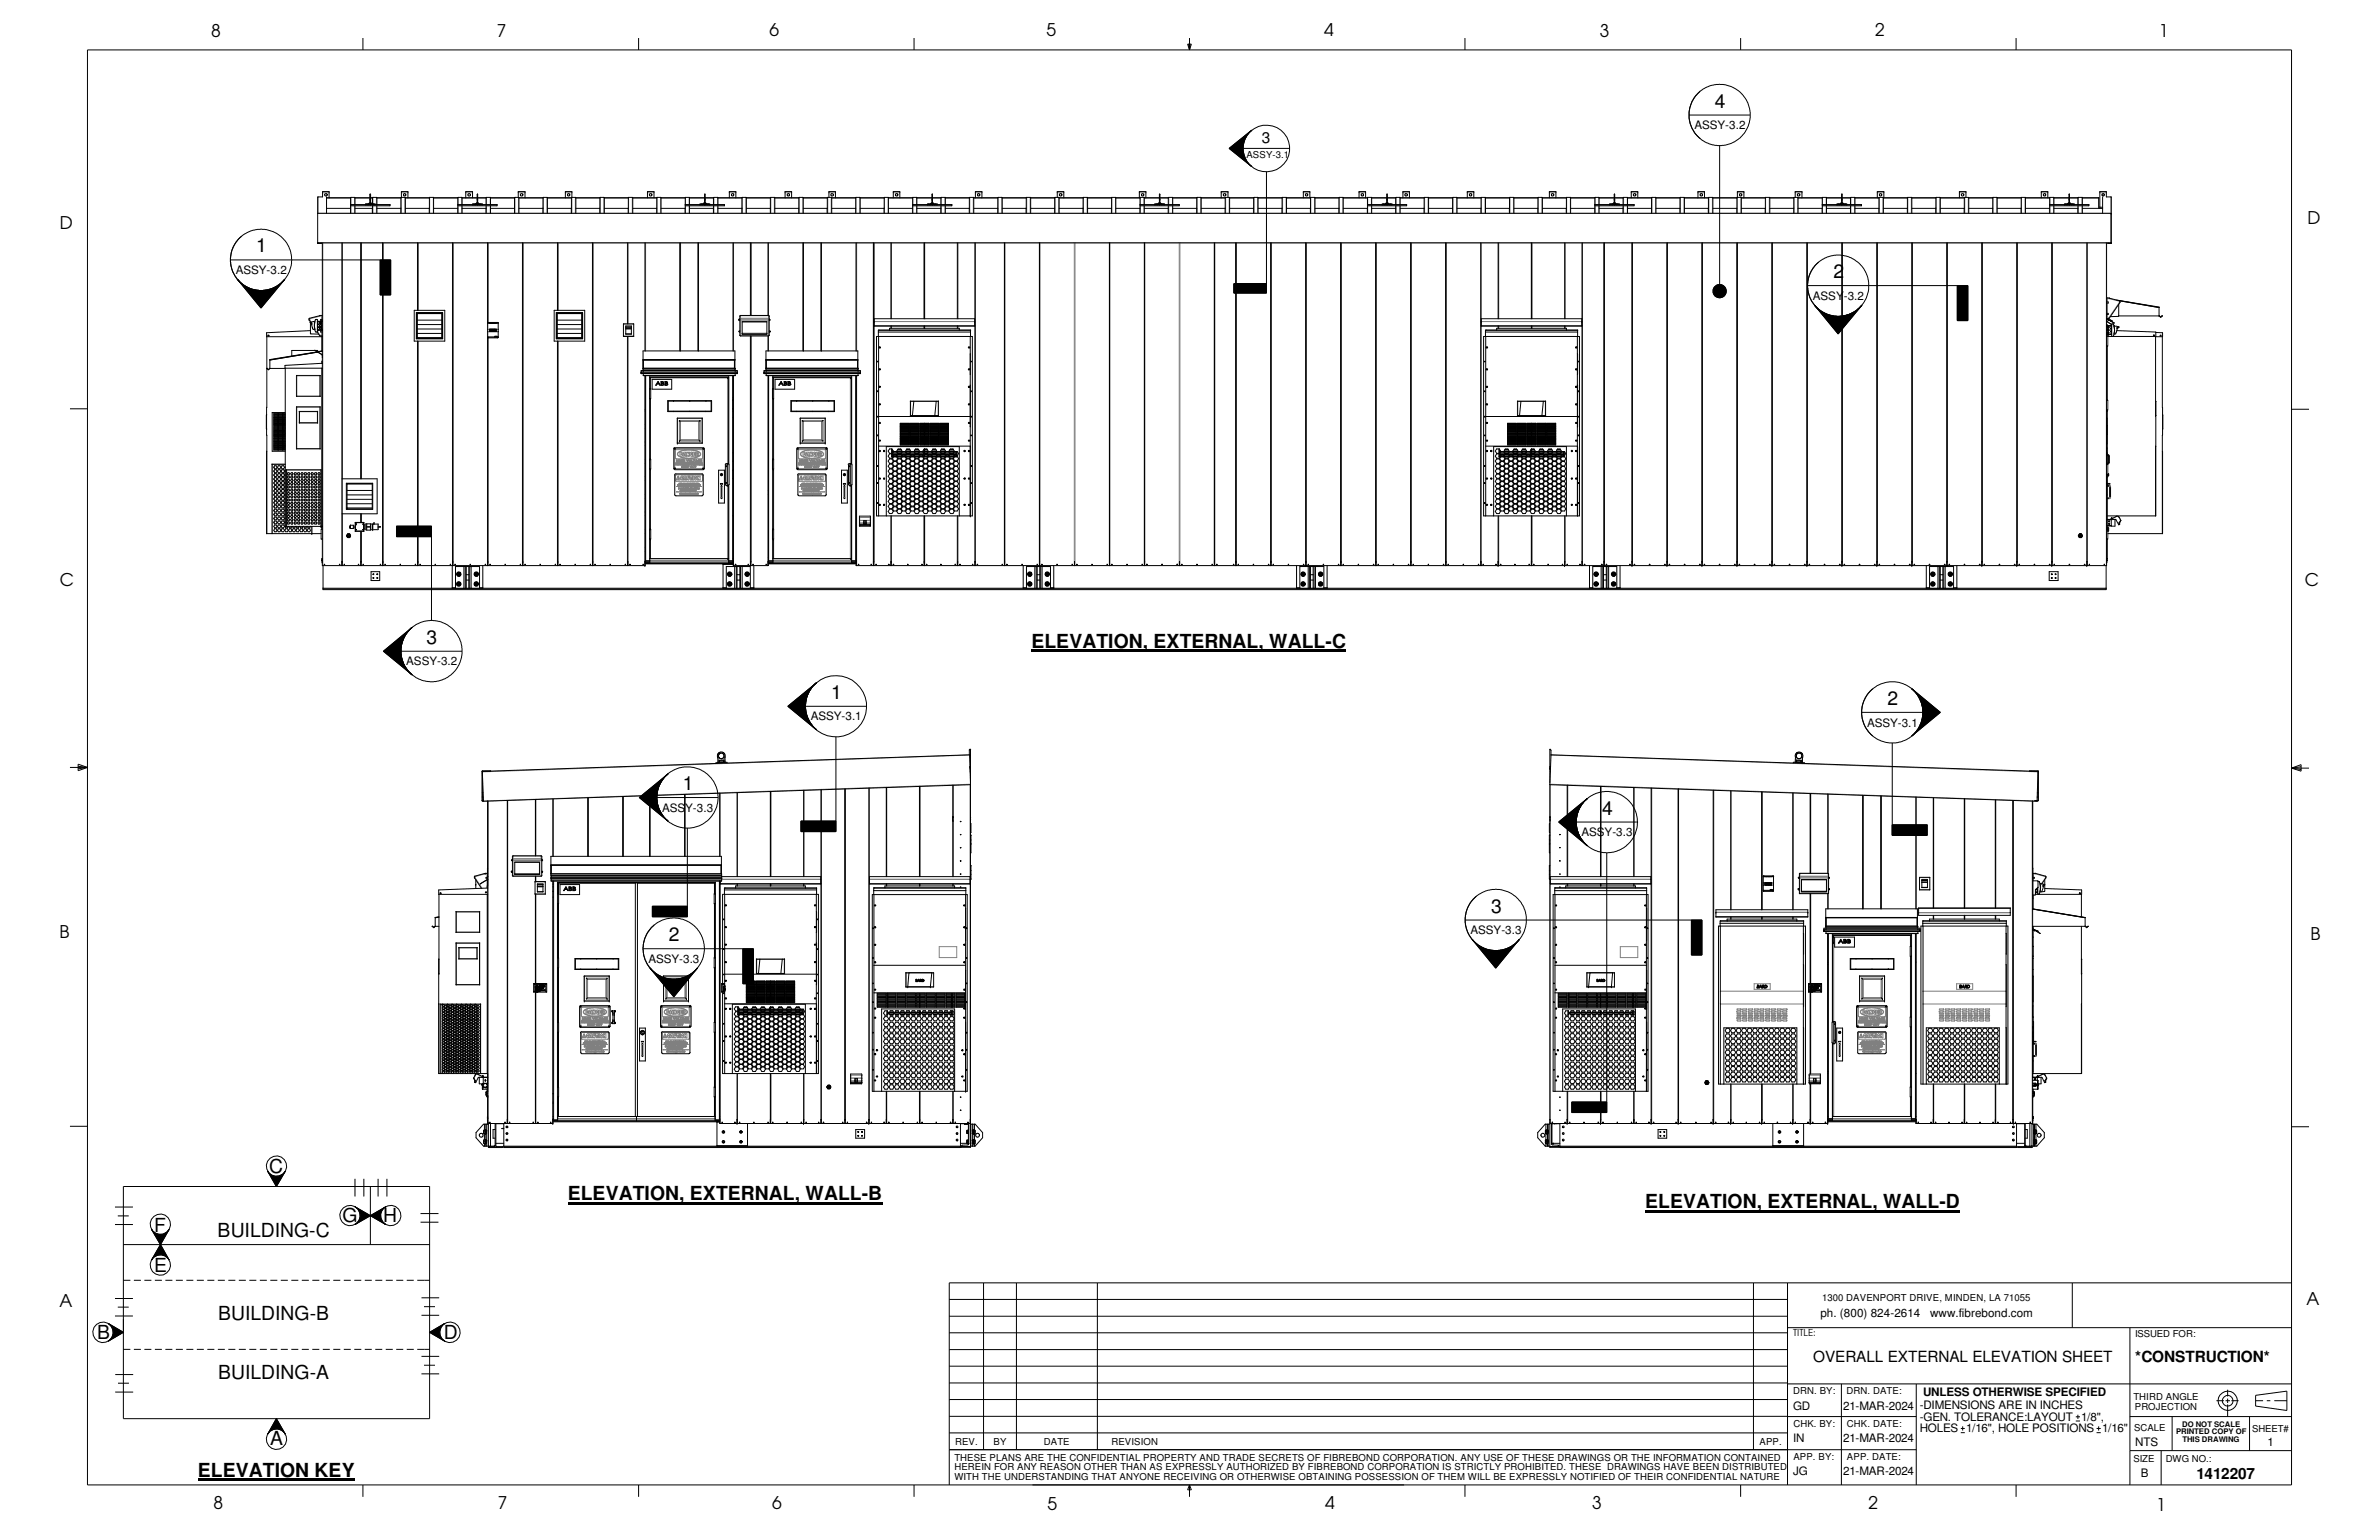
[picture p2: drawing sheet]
<svg xmlns="http://www.w3.org/2000/svg" width="432mm" height="279mm" viewBox="0 0 432 279" stroke-linecap="round" stroke-linejoin="round" font-family="sans-serif">
<defs><g id="words">
<g font-size="3.5">
<text x="311.2" y="19.5">4</text>
<text x="46.5" y="45.8">1</text>
<text x="332.8" y="50.5">2</text>
<text x="77.4" y="116.8">3</text>
<text x="187.2" y="117.5">ELEVATION, EXTERNAL, WALL-C</text>
<text x="150.9" y="126.8">1</text>
<text x="342.6" y="127.9">2</text>
<text x="123.9" y="143.3">1</text>
<text x="290.8" y="147.8">4</text>
<text x="270.6" y="165.6">3</text>
<text x="121.4" y="170.8">2</text>
<text x="48.9" y="212.8">C</text>
<text x="62.1" y="221.7">G</text>
<text x="69.6" y="221.7">H</text>
<text x="103" y="217.8">ELEVATION, EXTERNAL, WALL-B</text>
<text x="298.6" y="219.2">ELEVATION, EXTERNAL, WALL-D</text>
<text x="28" y="223.5">F</text>
<text x="39.5" y="224.5">BUILDING-C</text>
<text x="28" y="230.8">E</text>
<text x="39.6" y="239.5">BUILDING-B</text>
<text x="17.6" y="242.9">B</text>
<text x="80.6" y="243">D</text>
<text x="39.6" y="250.2">BUILDING-A</text>
<text x="49.1" y="262.2">A</text>
<text x="35.9" y="267.9">ELEVATION KEY</text>
</g>
<g font-size="3.2">
<text x="38.3" y="6.6">8</text>
<text x="90.2" y="6.7">7</text>
<text x="139.7" y="6.5">6</text>
<text x="190" y="6.5">5</text>
<text x="240.4" y="6.6">4</text>
<text x="290.4" y="6.7">3</text>
<text x="340.4" y="6.5">2</text>
<text x="391.8" y="6.7">1</text>
<text x="10.9" y="41.5">D</text>
<text x="418.8" y="40.7">D</text>
<text x="10.8" y="106.3">C</text>
<text x="418.3" y="106.4">C</text>
<text x="10.8" y="170.2">B</text>
<text x="419.4" y="170.6">B</text>
<text x="10.8" y="237.2">A</text>
<text x="418.6" y="236.7">A</text>
<text x="38.8" y="273.8">8</text>
<text x="90.3" y="273.8">7</text>
<text x="140.2" y="273.8">6</text>
<text x="190.1" y="273.9">5</text>
<text x="240.5" y="273.8">4</text>
<text x="289" y="273.9">3</text>
<text x="339.1" y="273.9">2</text>
<text x="391.3" y="274.1">1</text>
</g>
<g font-size="2.8">
<text x="229" y="26">3</text>
<text x="329.1" y="247.2">OVERALL EXTERNAL ELEVATION SHEET</text>
<text x="387.6" y="247.1">*CONSTRUCTION*</text>
<text x="398.7" y="268.4">1412207</text>
</g>
<g font-size="2.1">
<text x="307.6" y="23.4">ASSY-3.2</text>
<text x="42.8" y="49.7">ASSY-3.2</text>
<text x="329.1" y="54.4">ASSY-3.2</text>
<text x="73.7" y="120.7">ASSY-3.2</text>
<text x="147.2" y="130.7">ASSY-3.1</text>
<text x="338.9" y="131.8">ASSY-3.1</text>
<text x="120.2" y="147.2">ASSY-3.3</text>
<text x="287.1" y="151.7">ASSY-3.3</text>
<text x="266.9" y="169.5">ASSY-3.3</text>
<text x="117.7" y="174.7">ASSY-3.3</text>
<text x="330.4" y="239">ph. (800) 824-2614</text>
<text x="350.4" y="239">www.fibrebond.com</text>
<text x="325.5" y="255.7">GD</text>
<text x="334.6" y="255.7">21-MAR-2024</text>
<text x="348.4" y="255.7">-DIMENSIONS ARE IN INCHES</text>
<text x="348.4" y="257.8">-GEN. TOLERANCE:LAYOUT</text>
<text x="349" y="253.2">UNLESS OTHERWISE SPECIFIED</text>
<text x="377.7" y="257.8">1/8&quot;,</text>
<text x="325.5" y="261.6">IN</text>
<text x="334.6" y="261.6">21-MAR-2024</text>
<text x="348.4" y="259.9">HOLES 1/16&quot;, HOLE POSITIONS 1/16&quot;</text>
<text x="387.6" y="262.4">NTS</text>
<text x="411.6" y="262.4">1</text>
<text x="325.5" y="267.6">JG</text>
<text x="334.6" y="267.6">21-MAR-2024</text>
<text x="388.6" y="267.9">B</text>
</g>
<g font-size="1.7">
<text x="226.2" y="28.7">ASSY-3.1</text>
<text x="330.7" y="236.1">1300 DAVENPORT DRIVE, MINDEN, LA 71055</text>
<text x="325.5" y="242.4">TITLE:</text>
<text x="387.5" y="242.7">ISSUED FOR:</text>
<text x="325.5" y="252.9">DRN. BY:</text>
<text x="335.2" y="252.9">DRN. DATE:</text>
<text x="387.2" y="254">THIRD ANGLE</text>
<text x="387.5" y="255.7">PROJECTION</text>
<text x="173.4" y="262.2">REV.</text>
<text x="180.3" y="262.2">BY</text>
<text x="189.5" y="262.2">DATE</text>
<text x="201.7" y="262.2">REVISION</text>
<text x="319.4" y="262.2">APP.</text>
<text x="325.5" y="258.9">CHK. BY:</text>
<text x="335.2" y="258.9">CHK. DATE:</text>
<text x="387.4" y="259.7">SCALE</text>
<text x="408.8" y="259.8">SHEET#</text>
<text x="173.2" y="266.8">HEREIN FOR ANY REASON OTHER THAN AS EXPRESSLY AUTHORIZED BY FIBREBOND CORPORATION IS STRICTLY PROHIBITED. THESE DRAWINGS HAVE BEEN DISTRIBUTED</text>
<text x="173.2" y="265">THESE PLANS ARE THE CONFIDENTIAL PROPERTY AND TRADE SECRETS OF FIBREBOND CORPORATION. ANY USE OF THESE DRAWINGS OR THE INFORMATION CONTAINED</text>
<text x="173.2" y="268.6">WITH THE UNDERSTANDING THAT ANYONE RECEIVING OR OTHERWISE OBTAINING POSSESSION OF THEM WILL BE EXPRESSLY NOTIFIED OF THEIR CONFIDENTIAL NATURE</text>
<text x="325.5" y="264.9">APP. BY:</text>
<text x="335.2" y="264.8">APP. DATE:</text>
<text x="387.2" y="265.3">SIZE</text>
<text x="393.1" y="265.3">DWG NO.:</text>
</g>
<g font-size="1.4">
<text x="395" y="260.2">PRINTED COPY OF</text>
<text x="396.1" y="258.8">DO NOT SCALE</text>
<text x="396.2" y="261.7">THIS DRAWING</text>
</g>
</g></defs>
<g fill="none" stroke="#000" stroke-width=".18">
<path d="M15.9 9.1h400v260.3h-400zM65.9 6.9v2.2M115.9 6.9v2.2M165.9 6.9v2.2M215.6 8h.6l-.3 1.1zM215.7 8l.2 1.1M215.9 6.9v2.2M216 8l-.1 1.1M265.9 6.9v2.2M308.6 16.6l-1 .9-.5 .9-.5 1.8 .1 1.8 .4 1.2 .5 1 1 .9M315.9 6.9v2.2M365.9 6.9v2.2"/>
<path d="M57.7 38.7h325.5v5.5M58.9 35.3l.4-.2 .1 .3-.1 .2h-.2zM59.3 35.7v3M59.3 35.9h4.3M59.7 35.9v-1.1h-1.2v.9l-.8 .1v8.4M63.6 35.9h.8M63.6 37.8h-4.3M63.6 37.1h2.7M63.6 35.9v2.8M63.6 37.2h7.2M64.4 35.9v1.2M64.4 37.3v1.4"/>
<path d="M64.4 35.9h2.7M66.5 37h.2h-.2M66.8 37h-.5v.2M67 37.1h.4M67.1 37.1l.1-1.9 .1 1.9M67.1 36.8l-.3 .2M67.1 36.9l-.3 .3M67.3 36.8l.3 .2M67.3 36.9l.3 .3M67.3 35.9h.3M67.6 35.9h.8M67.6 37.8h-3.2"/>
<path d="M67.6 35.9v1.1M67.6 37.3v1.4M67.6 37h.5M67.7 37h.2h-.2M68.1 37.1h2.7v.2h-7.2M68.1 37v.2M68.4 35.9v1.2M68.4 37.3v1.4M68.4 35.9h4.4M72.8 35.9h.8M72.8 37.8h-4.4M72.8 35.9v2.8"/>
<path d="M72.9 35.8v-1h1.1v1.1M73.3 35.2h.3v.3h-.3zM73.6 35.9v2.8M73.6 35.9h4.3M77.9 35.9h.8M77.9 37.8h-4.3M77.9 35.9v2.8M78.7 35.9v2.8M78.7 35.9h4.4M83.1 35.9h.8M83.1 37.8h-4.4M83.1 37.1h2.7"/>
<path d="M83.1 35.9v2.8M83.1 37.2h7.1M83.9 35.9v1.2M83.9 37.3v1.4M83.9 35.9h2.7M84.5 35.9v-1.1h1.3v1.1M84.9 35.3l.4-.2 .1 .3-.1 .2h-.3zM85.9 37h.2h-.2M86.3 37h-.5v.2M86.4 37.1h.5M86.6 36.8l-.3 .2M86.6 36.9l-.3 .3"/>
<path d="M86.7 35.2v1.9M86.7 35.2l-.1 1.9M86.7 35.2h.1M86.7 36.8l.3 .2M86.7 36.9l.3 .3M86.7 35.9h1.5M87 37h.6M87.1 37h.3h-.3M87.5 37.1h2.7v.2h-7.1M87.5 37v.2M88.2 35.9h.8M88.2 37.8h-4.3"/>
<path d="M88.2 35.9v1.2M88.2 37.3v1.4M89 35.9v1.2M89 37.3v1.4M89 35.9h4.4M93.4 35.9h.8M93.4 37.8h-4.4M93.4 35.9v2.8M94.1 35.8v-1h1.2v1.1M94.2 35.9v2.8M94.2 35.9h4.4M94.4 35.3l.4-.2 .1 .3-.1 .2h-.2z"/>
<path d="M98.6 35.9h.8M98.6 37.8h-4.4M98.6 35.9v2.8M99.4 35.9v2.8M99.4 35.9h4.3M103.7 37.8h-4.3M103.7 35.9v2.8M103.8 35.8v-1h-1.2v1.1M103.8 35.8l-.1 .1M103.8 35.8l.7 .1M104.5 35.9v2.8M104.5 35.9h4.4"/>
<path d="M108.9 35.9h.8M108.9 37.8h-4.4M108.9 35.9v2.8M109.7 35.9v2.8M109.7 35.9h4.3M114 35.9h.9M114 37.8h-4.3M114 35.9v2.8M114.9 35.9v2.8M114.9 35.9h4.3M117.5 35.9v-1.1h1.2v1.1M117.9 35.2l.3-.1 .1 .3-.3 .2z"/>
<path d="M119.2 35.9h.8M119.2 37.8h-4.3M119.2 35.9v2.8M120 35.9v2.8M120 35.9h4.4M124.4 35.9h.7M124.4 37.8h-4.4M124.4 37.1h2.6M124.4 35.9v2.8M124.4 37.2h7.1M125.1 35.9v1.2M125.1 37.3v1.4"/>
<path d="M125.1 35.9h2.8M127.2 37h.2h-.2M127.6 37h-.6v.2M127.7 37.1h.5M127.9 36.8l-.3 .2M127.9 36.9l-.3 .3M127.9 35.2l.1 1.9M127.9 35.2v1.9M127.9 35.2h.1M128 36.8l.3 .2M128 36.9l.3 .3M128 35.9h1.5"/>
<path d="M128.3 37h.6M128.4 37h.3h-.3M128.8 37.1h2.7v.2h-7.1M128.8 37v.2M129.5 35.9h.8M129.5 37.8h-4.4M129.5 35.9v1.2M129.5 37.3v1.4M130.3 35.9v1.2M130.3 37.3v1.4M130.3 35.9h4.4M132.4 35.9v-1.1h1.2v1.1"/>
<path d="M132.8 35.2h.3v.4l-.3-.1zM134.7 35.9h.8M134.7 37.8h-4.4M134.7 35.9v2.8M135.5 35.9v2.8M135.5 35.9h4.3M139.8 35.9h.8M139.8 37.8h-4.3M139.8 35.9v2.8M140.6 35.9v2.8M140.6 35.9h4.4M142.5 35.9v-1.1h1.2v1.1"/>
<path d="M142.9 35.2h.4l-.1 .4-.3-.1zM145 35.9h.8M145 37.8h-4.4M145 35.9v2.8M145.8 35.9v2.8M145.8 35.9h4.4M150.2 35.9h.8M150.2 37.8h-4.4M150.2 35.9v2.8M150.5 35.8v-1h1.1v1.1M150.8 35.2l.3-.1 .2 .3-.4 .2zM151 35.9v2.8"/>
<path d="M151 35.9h4.3M155.3 35.9h.8M155.3 37.8h-4.3M155.3 35.9v2.8M156.1 35.9v2.8M156.1 35.9h4.4M160.5 35.9h.7M160.5 37.8h-4.4M160.5 35.9v2.8M161.2 35.9v2.8M161.2 35.9h4.5M162.1 35.9v-1.1h1.2v1.1"/>
<path d="M162.5 35.3l.4-.2v.4l-.3 .1zM165.7 35.9h.7M165.7 37.8h-4.5M165.7 37.1h2.6M165.7 35.9v2.8M165.7 37.2h7.1M166.4 35.9v1.2M166.4 37.3v1.4M166.4 35.9h2.8M168.5 37h.2h-.2M168.8 37h-.5v.2M169 37.1h.5"/>
<path d="M169.2 36.8l-.4 .2M169.2 36.9l-.4 .3M169.2 35.2v1.9M169.2 35.2h.1M169.2 36.8l.4 .2M169.2 36.9l.4 .3M169.2 35.9h1.6M169.6 37h.5v.2M169.7 37h.2h-.2M170.1 37.1h2.7v.2h-7.1M170.8 35.9h.8M170.8 37.8h-4.4"/>
<path d="M170.8 35.9v1.2M170.8 37.3v1.4M171.6 35.9v1.2M171.6 37.3v1.4M171.6 35.9h4.3M175.9 35.9h.8M175.9 37.8h-4.3M175.9 35.9v2.8M176.7 35.9v2.8M176.7 35.9h4.4M177 35.9v-1.1h1.2v1.1M177.5 35.2h.3v.3l-.3 .1z"/>
<path d="M181.1 35.9h.8M181.1 37.8h-4.4M181.1 35.9v2.8M181.9 35.9v2.8M181.9 35.9h4.4M186.3 35.9h.8M186.3 37.8h-4.4M186.3 35.9v2.8M187.1 35.9v2.8M187.1 35.9h4.3M191.4 35.9h.8M191.4 37.8h-4.3"/>
<path d="M191.4 35.9v2.8M191.9 35.8v-1h1.2v1.1M192.2 35.9v2.8M192.2 35.9h4.4M192.3 35.3l.3-.2 .1 .3-.1 .2h-.2zM196.6 35.9h.8M196.6 37.8h-4.4M196.6 35.9v2.8M197.4 35.9v2.8M197.4 35.9h4.4M201.8 35.9h.7M201.8 37.8h-4.4"/>
<path d="M201.8 35.9v2.8M202.5 35.9v2.8M202.5 35.9h4.4M206.8 35.9v-1.1h1.2v1.1M206.9 35.9h.8M206.9 37.8h-4.4M206.9 37.1h2.7M206.9 35.9v2.8M206.9 37.2h7.1M207.7 35.9v1.2M207.7 37.3v1.4M207.7 35.9h2.7"/>
<path d="M209.8 37h.2h-.2M210.1 37h-.5v.2M210.2 37.1h.5M210.4 36.8l-.3 .2M210.4 36.9l-.3 .3M210.5 35.2l-.1 1.9M210.5 35.2v1.9M210.5 35.2h.1M210.5 36.8l.4 .2M210.5 36.9l.4 .3M210.5 35.9h1.5M210.9 37h.5"/>
<path d="M210.9 37h.3h-.3M211.4 37.1h2.6v.2h-7.1M211.4 37v.2M212 35.9h.9M212 37.8h-4.3M212 35.9v1.2M212 37.3v1.4M212.9 35.9v1.2M212.9 37.3v1.4M212.9 35.9h4.3M217.2 35.9h.8M217.2 37.8h-4.3"/>
<path d="M217.2 35.9v2.8M218 35.9v2.8M218 35.9h4.4M222 35.3l.4-.2 .1 .3-.3 .2zM222.4 35.9h.8M222.4 37.8h-4.4M222.4 35.9v2.8M222.9 35.8v-1h-1.2v1.1M223.1 26.9l4.1-3.3a4.6 4.6 0 0 0-1.6 2.9v.8a4.3 4.3 0 0 0 1.6 2.9zM223.2 35.9v2.8M223.2 35.9h4.3M225.6 26.9h8.5"/>
<path d="M227.2 23.6l-4.1 3.3 4.1 3.3M227.5 35.9h.8M227.5 37.8h-4.3M227.5 35.9v2.8M228.3 35.9v2.8M228.3 35.9h4.4M229.9 31.2v22h-6v-1.7h6M232.7 35.9h.8M232.7 37.8h-4.4M232.7 35.9v2.8M233.5 35.9v2.8M233.5 35.9h4.4"/>
<path d="M236.6 35.9v-1.1h1.1v1.1M237.9 35.9h.8M237.9 37.8h-4.4M237.9 35.9v2.8M238.7 35.9v2.8M238.7 35.9h4.3M243 35.9h.8M243 37.8h-4.3M243 35.9v2.8M243.8 35.9v2.8M243.8 35.9h4.4M246.7 35.9v-1.1h1.2v1.1"/>
<path d="M247.1 35.2h.3v.4l-.3-.1zM248.2 35.9h.8M248.2 37.8h-4.4M248.2 37.1h2.7M248.2 35.9v2.8M248.2 37.2h7.1M249 35.9v1.2M249 37.3v1.4M249 35.9h2.7M251 37h.2h-.2M251.4 37h-.5v.2M251.5 37.1h.5"/>
<path d="M251.7 36.8l-.3 .2M251.7 36.9l-.3 .3M251.8 35.2v1.9M251.8 35.2l-.1 1.9M251.8 35.2h.1M251.8 36.8l.3 .2M251.8 36.9l.3 .3M251.8 35.9h1.5M252.1 37h.6M252.2 37h.3h-.3M252.6 37.1h2.7v.2h-7.1M252.6 37v.2"/>
<path d="M253.3 35.9h.8M253.3 37.8h-4.3M253.3 35.9v1.2M253.3 37.3v1.4M254.1 35.9v1.2M254.1 37.3v1.4M254.1 35.9h4.4M254.6 35.9v-1.1h1.2v1.1M255 35.2l.3-.1 .1 .3-.3 .2zM258.5 35.9h.8M258.5 37.8h-4.4M258.5 35.9v2.8"/>
<path d="M259.3 35.9v2.8M259.3 35.9h4.4M263.7 35.9h.8M263.7 37.8h-4.4M263.7 35.9v2.8M264.5 35.9v2.8M264.5 35.9h4.3M266.3 35.9v-1.1h1.2v1.1M266.7 35.2h.4l-.1 .4-.3-.1zM268.8 35.9h.8M268.8 37.8h-4.3M268.8 35.9v2.8"/>
<path d="M269.6 35.9v2.8M269.6 35.9h4.4M274 35.9h.8M274 37.8h-4.4M274 35.9v2.8M274.8 35.9v2.8M274.8 35.9h4.3M279.1 35.9h.9M279.1 37.8h-4.3M279.1 35.9v2.8M280 35.9v2.8M280 35.9h4.3"/>
<path d="M281.2 35.9v-1.1h1.2v1.1M281.6 35.2l.3-.1 .1 .3-.3 .2zM284.3 35.9h.8M284.3 37.8h-4.3M284.3 35.9v2.8M285.1 35.9v2.8M285.1 35.9h4.4M289.5 35.9h.7M289.5 37.8h-4.4M289.5 37.1h2.6M289.5 35.9v2.8M289.5 37.2h7.1"/>
<path d="M290.2 35.9v1.2M290.2 37.3v1.4M290.2 35.9h2.8M292.3 37h.2h-.2M292.7 37h-.6v.2M292.8 37.1h.5M293 36.8l-.3 .2M293 36.9l-.3 .3M293 35.2l.1 1.9M293 35.2v1.9M293 35.2h.1M293.1 36.8l.3 .2"/>
<path d="M293.1 36.9l.3 .3M293.1 35.9h1.5M293.4 37h.6M293.5 37h.3h-.3M293.9 37.1h2.7v.2h-7.1M293.9 37v.2M294.6 35.9h.8M294.6 37.8h-4.4M294.6 35.9v1.2M294.6 37.3v1.4M295.4 35.9v1.2M295.4 37.3v1.4"/>
<path d="M295.4 35.9h4.4M296.1 35.9v-1.1h1.2v1.1M296.5 35.3l.3-.2 .1 .3-.1 .2h-.2zM299.8 35.9h.8M299.8 37.8h-4.4M299.8 35.9v2.8M300.6 35.9v2.8M300.6 35.9h4.3M304.9 35.9h.8M304.9 37.8h-4.3M304.9 35.9v2.8M305.7 35.9v2.8"/>
<path d="M305.7 35.9h4.4M306.6 20.9h11.1M308.2 35.9v-1.1h1.2v1.1M308.6 35.3l.3-.2 .1 .4-.3 .1zM310.1 35.9h.8M310.1 37.8h-4.4M310.1 35.9v2.8M310.9 35.9v2.8M310.9 35.9h4.4M312.1 26.4v26.4M315.3 37.8h-4.4M315.3 35.9v2.8"/>
<path d="M315.3 35.8v-1h1.2v1.1M315.3 35.8v.1M315.3 35.8l.8 .1M315.8 35.2h.3v.3h-.3zM316.1 35.9v2.8M316.1 35.9h4.3M320.4 35.9h.8M320.4 37.8h-4.3M320.4 35.9v2.8M321.2 35.9v2.8M321.2 35.9h4.4M325.6 35.9h.7"/>
<path d="M325.6 37.8h-4.4M325.6 35.9v2.8M325.8 35.8v-1h1.3v1.1M326.2 35.3l.4-.2 .1 .3-.1 .2h-.3zM326.3 35.9v2.8M326.3 35.9h4.5M330.8 35.9h.7M330.8 37.8h-4.5M330.8 37.1h2.6M330.8 35.9v2.8M330.8 37.2h7.1M331.5 35.9v1.2"/>
<path d="M331.5 37.3v1.4M331.5 35.9h2.8M333.6 37h.2h-.2M333.9 37h-.5v.2M334.1 37.1h.5M334.3 36.8l-.4 .2M334.3 36.9l-.4 .3M334.3 35.2v1.9M334.3 35.2h.1M334.3 36.8l.4 .2M334.3 36.9l.4 .3M334.3 35.9h1.6"/>
<path d="M334.7 37h.5M334.8 37h.2h-.2M335.2 37.1h2.7v.2h-7.1M335.2 37v.2M335.9 35.9h.8M335.9 37.8h-4.4M335.9 35.9v1.2M335.9 37.3v1.4M336.7 35.9v1.2M336.7 37.3v1.4M336.7 35.9h4.3M340.7 35.9v-1.1h1.2v1.1"/>
<path d="M341 35.9h.8M341 37.8h-4.3M341 35.9v2.8M341.8 35.9v2.8M341.8 35.9h4.4M346.2 35.9h.8M346.2 37.8h-4.4M346.2 35.9v2.8M347 35.9v2.8M347 35.9h4.4M351.4 35.9h.8M351.4 37.8h-4.4"/>
<path d="M351.4 35.9v2.8M352.2 35.9v2.8M352.2 35.9h4.3M356 35.2l.3-.1 .1 .3-.3 .2zM356.5 35.9h.8M356.5 37.8h-4.3M356.5 35.9v2.8M356.8 35.8v-1h-1.2v1.1M357.3 35.9v2.8M357.3 35.9h4.4M361.7 35.9h.8M361.7 37.8h-4.4"/>
<path d="M361.7 35.9v2.8M362.5 35.9v2.8M362.5 35.9h4.4M366.9 35.9h.7M366.9 37.8h-4.4M366.9 35.9v2.8M367.6 35.9v2.8M367.6 35.9h4.4M370.5 35.9v-1.1h1.2v1.1M370.9 35.2h.4l-.1 .4-.3-.1zM372 35.9h.8M372 37.8h-4.4"/>
<path d="M372 37.1h2.7M372 35.9v2.8M372 37.2h7.1M372.8 35.9v1.2M372.8 37.3v1.4M372.8 35.9h2.7M374.9 37h.2h-.2M375.2 37h-.5v.2M375.3 37.1h.5M375.5 36.8l-.3 .2M375.5 36.9l-.3 .3M375.6 35.2l-.1 1.9"/>
<path d="M375.6 35.2v1.9M375.6 35.2h.1M375.6 36.8l.4 .2M375.6 36.9l.4 .3M375.6 35.9h1.5M376 37h.5M376 37h.3h-.3M376.5 37.1h2.6v.2h-7.1M376.5 37v.2M377.1 35.9h.9M377.1 37.8h-4.3M377.1 35.9v1.2"/>
<path d="M377.1 37.3v1.4M378 37.8h3.6M378 35.9v1.2M378 37.3v1.4M378 35.9h3M380.9 35.9v1.9M381.1 37.7v.1M381.1 37.7v-2.9h1.2v.9h.9v8.5M381.1 37.7h.5M381.6 35.2h.3l-.1 .4-.2-.1zM381.6 35.7v3M383.2 38.8h.1"/>
<path d="M41.8 47.2h29.1v6.3h-1.9v-6.3M43.1 50.7a5.5 5.5 0 0 0 3.9 2h.8a5.5 5.5 0 0 0 3.9-2l-4.3 5.2zM43.1 50.7l.8 .8 .9 .6 1 .4 1.2 .2h1.1l1.6-.5 1.2-.7 .8-.8-4.3 5.2zM43.9 42.8l-.8 .8-.8 1.3-.5 1.9 .1 1.3 .4 1.3 .8 1.3 .8 .7M56.3 58.5l.3 .1v.2zM56.3 58.4v2.1l1.5 .1M56.3 60l-7.9 .4v.7h10.1M57.1 59.6h.1M57.1 58.4v1.4l-.3-.1-.2-.9M57.1 58.3l-.8 .2M57.2 58h.4v2.2h-.4l-.1-.7v-.9zM57.6 59.9h.9"/>
<path d="M57.6 58.3h.9M57.7 44h325.5M57.7 59.9h.8M57.7 58.3v1.6M57.7 44.1v.1M57.7 58.8h.1zM57.7 59.3l.1 .1zM57.7 58.3h.8M57.7 58.3h.1M57.7 59.9h.1M57.7 44.2h.6M58 59l.3-.1 .1 .3-.1-.3-.3 .2 .3 .2h-.2z"/>
<path d="M58 59.4h.3l.1 .2-.4 .1zM58.3 58.7a.18 .18 0 0 1-.3 0 .18 .18 0 0 1 .2-.3l.2 .3-.1-.2-.3 .2 .3 .1M58.3 44.1v.1M58.5 58.3h.1M58.5 59.9h.1M58.5 58h-.3v.2h.3M58.5 57.2h-.5l-1.8 .5-.1 .4 .3 .4M58.5 44.1v58.5h58.6v-34.4M62.1 44.1v58.5M65.5 44.1v42.8M69 47.2h1.9v6.3h-1.9zM69.5 44.1v58.5"/>
<path d="M75.2 56.3h5.5v5.6h-5.5zM75.6 56.7h4.7v4.8h-4.7zM75.6 56.8h4.7v4.6h-4.7zM75.7 58.1h4.5M75.7 56.9h4.5v4.4h-4.5zM75.7 56.9h4.5M75.7 58.9h4.5M75.7 59.7h4.5M75.8 44.1v12.2M75.8 56.9h.1M82.2 44.1v58.5M88.5 58.6v2.6"/>
<path d="M88.5 58.6l1.9-.1v2.7M88.5 44.1v14.5M88.5 58.6h2M88.7 58.5h.1M88.9 59.7h.2v.5h-.2zM88.9 58.6h.2M88.9 58.6h.1M88.9 59.7v.5M89 59.7v.5M89 58.6h.1M89.2 59.7h.1v.5h-.1zM89.2 58.6h.1"/>
<path d="M89.2 59.7v.5M89.4 58.6h.1M89.4 59.7v.1M89.4 59.7h.2v.5h-.2v-.4M89.5 58.6h.1M89.5 59.7v.5M89.6 58.6h-.2M89.7 58.6h.1M89.7 59.7v.1M89.7 59.7h.2v.5h-.2v-.4M89.7 59.7v.5M89.8 58.6h.1"/>
<path d="M89.8 59.7v.5M89.9 58.6h-.2M90 58.6h.1M90 59.7h.1v.5h-.1zM90 59.7v.5M90.3 58.5v.1zM94.9 44.1v58.5M100.6 56.3h5.5v5.6h-5.5zM101 56.7h4.7v4.8h-4.7zM101.1 58.1h4.5M101.1 56.9h4.5v4.4h-4.5zM101.1 56.9h4.5"/>
<path d="M101.1 58.9h4.5M101.1 59.7h4.5M101.2 44.1v12.2M105.7 56.8h-4.7v4.6h4.7M107.6 44.1v58.5M113.2 58.8h1.8v2.2h-1.8zM113.6 59.4v-.3h1v.3M113.6 59.4v.2M113.6 59.6h1M113.6 59.6v1h1v-1M113.6 59.4h1M113.9 44.1v14.7"/>
<path d="M114.6 59.4v.2M117.1 44.1v19.6M123.4 44.1v19.6M126.7 44.1v19.6M133.1 44.1v19.6M134.2 58v.1zM134.2 57.9h-.1v.2l.2 .1M134.2 58h.1M134.3 57.3l5.2-.1 .1 3.7h-5.3zM134.7 58.4h4.5v2.2h-4.5zM136.3 44.1v13.1M139.4 44.1v13.1"/>
<path d="M139.6 58h.1v.1M139.6 58.2h.1M139.7 58v.1zM145.8 44.1v19.6M149.1 44.1v19.6M155.4 44.1v19.6M158.6 44.1v58.5M158.7 58.3h.1M161.5 59.9v-.3h12.6v.3M161.8 44.1v13.7M161.8 59.1v.5M167.8 44.1v13.7"/>
<path d="M167.8 59.1v.5M173.8 44.1v13.7M173.8 59.1v.5M176.1 59.9v1.1M176.2 59.9h-16.8v1.1M176.9 58.3h.1M176.9 59.1v-1.3h-18.2v1.3h18.3M177 44.1v58.5M182.3 44.1v58.5M188.7 44.1v58.5M201.4 44.1v58.5M207.7 58.5h.1"/>
<path d="M207.7 53.8h.1M207.7 49h.1M207.7 44.3h.1M207.7 44.1v58.5M220.4 44.1v58.5M223.9 51.5h6v1.7h-6zM224.3 44.1v58.5M230.7 44.1v58.5M237 44.1v58.5M243.4 44.1v58.5M249.7 44.1v58.5M256.1 44.1v58.5"/>
<path d="M262.4 44.1v58.5M268.8 44.1v58.5M268.9 58.3h.1M271.7 59.9v-.3h12.6v.3M271.9 44.1v13.7M271.9 59.1v.5M278 44.1v13.7M278 59.1v.5M284 44.1v13.7M284 59.1v.5M286.3 59.9v1.1M286.4 59.9h-16.8v1.1"/>
<path d="M287.1 58.3h.1M287.1 59.1v-1.3h-18.2v1.3h18.2M287.2 44.1v58.5M291.2 44.1v58.5M296.2 44.1v58.5M302.6 44.1v58.5M308.9 44.1v58.5M315.3 44.1v58.5M321.6 44.1v58.5M328 44.1v58.5M328.1 51.8h29.1v6.4h-1.9v-6.4M329.4 55.4a5.6 5.6 0 0 0 8.5 0l-4.3 5.2z"/>
<path d="M329.4 55.4l.7 .7 .9 .7 1.3 .4 1.1 .2h1l1.2-.3 1.4-.8 .9-.9-4.3 5.2zM330.1 47.5l-.7 .7-.6 .9-.5 1.1-.2 1.3v1.1l.4 1.5 .8 1.2 .8 .8M334.3 44.1v58.5M340.7 44.1v58.5M347 44.1v58.5M353.4 44.1v58.5M355.3 51.8h1.9v6.4h-1.9zM359.7 44.1v58.5M366.1 44.1v58.5M372.4 44.1v58.5M378.8 44.1v57.8M382.4 58h.1"/>
<path d="M382.4 54.1h.5l1.9 .5v.3l-1.9 2.8-.5 .1 1.4 .8-1.4-.8M382.4 54.8h.3v.2h-.3M382.4 56.9h.3v.2h-.3M382.4 58.3h.1M382.4 59.1h.1M382.4 44.1v58.5h-227v-34.4M382.4 58.9h.1v.2M382.4 57.8h.1M382.4 57.8v.5M382.4 58l.7 .1 .3 .2M382.4 59.1h.8M382.4 58.3l.9 .6"/>
<path d="M382.5 59.5v-.3h.3v.3l-.2 .1 .2-.2-.1-.2-.2 .1 .1 .2M382.5 59.9h.1M382.6 60l-.1-.2 .2-.1 .1 .3h-.2M382.6 44.1l.6 .1M382.7 58h.1M382.7 58l.4 .1M382.8 59.9h.1M383.1 58.1h.1M383.1 59.6h.1zM383.1 58.1l.3 .2M383.2 59.1h.1M383.2 59.1v1.6"/>
<path d="M383.4 58.3h.1M383.6 58.8l.2 .5v.9l-.3 .8M383.6 58.8h-.3l.1 2.2M383.7 59.1l.9 .3M383.7 59.1v1.5h.3l.3-1M383.7 59.1h.1M383.8 59.9h.1M384.2 54.4l7.7 1.3v1.6M384.3 60l7 .2v.8h-8.7M384.6 55.2v2.2h-1.5M384.6 57.3h7.3M384.6 59.4l-.3-.1v.3"/>
<path d="M384.6 59.4l-.3 .2M384.7 54.6l7.2 1.2M391.9 57.3l.2 .2 .4-.2M391.9 57.3l.3 .3 .3-.3M392.5 57.3h.1M12.7 74.2h3.2M48.4 66.8l.2 .2 .4-.2M48.4 75.3v2.6M48.4 66.8h.1M48.4 66.8l.3 .3 .3-.3M48.4 61.1v35.7M48.6 60.8h.2v.1l-.2 .1z"/>
<path d="M49 66.8h2.8M50.5 75.1h.1M50.5 75.2v.1M50.5 75.4v.1M50.5 75.6v.1M50.5 75.8v.1M50.5 76v.1M50.5 76.2v.1M50.5 76.4v.1M50.5 76.6v.1M50.5 76.8v.1M50.5 77v.1"/>
<path d="M50.5 77.2v.1M50.5 77.4v.1M50.5 77.6v.1M50.5 77.8v.1M50.5 78v.1M50.5 78.2v.1M50.5 78.4v.1M50.5 78.6v.1M50.5 78.8v.1M50.5 79v.1M50.5 79.2v.1M50.5 79.4v.1"/>
<path d="M50.5 79.6v.1M50.5 79.8v.1M51.3 75.1h.1M51.3 75.2v.1M51.3 75.4v.1M51.3 75.6v.1M51.3 75.8v.1M51.3 76v.1M51.3 76.2v.1M51.3 76.4v.1M51.3 76.6v.1M51.3 76.8v.1"/>
<path d="M51.3 77v.1M51.3 77.2v.1M51.3 77.4v.1M51.3 77.6v.1M51.3 77.8v.1M51.3 78v.1M51.3 78.2v.1M51.3 78.4v.1M51.3 78.6v.1M51.3 78.8v.1M51.3 79v.1M51.3 79.2v.1"/>
<path d="M51.3 79.4v.1M51.3 79.6v.1M51.3 79.8v.1M51.8 79.8h-2.1l2.1 .1M51.8 76.6h-2.1l2.1 .1M51.8 66.8v28.7M51.8 75.4h-2.1l2.1 .1M51.8 78.8h-2.1l2.1 .1M51.8 77h-2.1l2.1 .1M51.8 77.2h-2.1l2.1 .1M51.8 78.6h-2.1l2.1 .1M51.8 79.2h-2.1l2.1 .1"/>
<path d="M51.8 76.8h-2.1l2.1 .1M51.8 74.8h-2.4v7.1h2.4M51.8 77.4h-2.1l2.1 .1M51.8 79.4h-2.1l2.1 .1M51.8 78h-2.1l2.1 .1M51.8 75.1h-2.1h2.1M51.8 75.2h-2.1l2.1 .1M51.8 75.6h-2.1l2.1 .1M51.8 75.8h-2.1l2.1 .1M51.8 76h-2.1l2.1 .1M51.8 76.2h-2.1l2.1 .1M51.8 76.4h-2.1l2.1 .1"/>
<path d="M51.8 77.6h-2.1l2.1 .1M51.8 77.8h-2.1l2.1 .1M51.8 78.2h-2.1l2.1 .1M51.8 78.4h-2.1l2.1 .1M51.8 79h-2.1l2.1 .1M51.8 79.6h-2.1l2.1 .1M53.8 68.1v.1M53.8 73.8h4.3M53.8 71.9h.1M53.8 68.2h4.3M53.8 68.2v3.7M53.8 73.8v7.6"/>
<path d="M53.8 71.9h4.3M54.3 74.6l.1 .1M54.4 76.7h-.1M54.4 74.7v2M54.4 74.7h3.2M54.4 76.7h3.2M57.1 63.5l1.4 .9zM57.6 60.2l.5 .8h.4M57.6 63.8l-8.6 1.4v1.6M57.6 76.7h.1M57.6 74.7v2M57.7 74.6l-.1 .1"/>
<path d="M57.7 63.8v-.2h-4.7v1M57.7 63.9l-8.7 1.4M58.1 71.9h.1M58.1 68.2v3.7M58.1 73.8v7.6M58.1 68.1v.1M58.4 61.1v2.6M58.4 66.8v29.2M58.5 65.9l-6.8 .4v.5h6.8M58.5 64.4h.1M58.5 60h-.3v.2h.3M58.5 64.9h.1"/>
<path d="M58.5 65.5v.4M58.5 63.7l-.8 .1M58.5 63.7l-.9 .1M75.7 60.5h4.5M75.7 61.3h4.5M75.8 61.3h.1M75.8 61.9v40.7M88.5 60.2h.1M88.5 61.2v41.4M88.5 61.2h1.9M88.6 61.2v.1zM88.9 60.1h.2"/>
<path d="M89.2 60.1h.1M89.4 60.1h.2M89.7 60.1h.2M89.8 61.2v-.2h.4v.2M89.9 61.1h.1M90 60.1h.1M90 61.1h.1M90.1 61.1h.1M90.3 61.2v.1zM90.4 60.2h.1M90.4 61.2l-.1 .1-1.8-.1M101.1 60.5h4.5"/>
<path d="M101.1 61.3h4.5M101.2 61.9v40.7M113.6 60.6h1M113.9 61v41.6M116.4 67.6h.1M116.4 67.5h.1M116.4 67.5h17.4M116.7 65.3h16.7M116.7 63.7h16.7v3.4h-16.7zM116.7 65.2h16.7M116.8 67.3h.1M116.8 68.1h16.6"/>
<path d="M116.8 65.3v1.5M116.8 67.1v.1M116.8 67.3v.2M116.8 67.8v.4h16.6v-.4M117.1 74.3h.1M117.9 68.4h.1M117.9 70.5h.2v1.8h-.2zM117.9 68.4l.1 .1M117.9 68.4h14.3M117.9 68.4v2.1M117.9 72.3v11M118 72.3h.1"/>
<path d="M118 70.5h.1M118 72.3v11M118.1 68.5h.1M118.1 68.5v2M118.1 72.3v11M118.4 68.8h3.5v1.8h-3.5zM119.4 69.2l.4 .7-.2-.2h-.3l-.3 .2zM119.5 69.4l.1 .2h-.3zM120 69.2l.4 .1v.2l-.1 .1 .2 .1-.1 .2h-.4zM120.1 69.6l.3 .1-.3 .1zM120.1 69.3h.2l.1 .1-.3 .1zM120.7 69.2a.3 .3 0 0 1 .5 .2l-.2 .2h.2v.2l-.5 .1z"/>
<path d="M120.8 69.6h.2l.1 .2h-.3zM120.8 69.3l.3 .1-.3 .1zM121.2 72.7h8v2h-8zM121.3 72.8h7.8v1.8h-7.8zM122.3 72.8h.1M122.2 74.6h.1M122.9 75.9h.1M122.9 75.9v4.5M122.9 75.9h4.6M123.3 76.3h.1M123.3 76.3l.2 .2M123.5 76.5h.1"/>
<path d="M123.5 79.8h.1M123.5 76.5h3.4M123.5 76.5v3.3M123.5 79.8h3.4M123.5 79.8l-.2 .2M125.1 74.6h.1M125.1 72.8l.1-.1zM126.9 76.5h.1M126.9 79.8h.1M126.9 76.5v3.3M126.9 79.8l.1 .2M127 76.3h.1"/>
<path d="M127 76.3l-.1 .2M127.5 75.9h-.1M127.5 75.9v4.5h-4.6M128.1 72.8h.1M128.1 74.6h.1M132.1 68.5h.1M132.1 68.5v15.6M132.2 68.5h-14.2v2M132.2 68.4v.1M132.2 68.4v15.8M132.3 68.4h-.1M133 74.2h.1z"/>
<path d="M133 75.8h.1M133 68.2v33.7M133 74.6h.1M133 72.2h.1M133.1 72.6v1.6M133.1 72.6h-.1M133.1 68.2v34.4h6.3v-.6M133.3 65.3v1.5M133.4 66.8h-16.7h16.7v.4M133.4 67.3h.1M133.4 67.3v.2M133.8 67.6h.1"/>
<path d="M133.8 67.5h.1M133.8 67.8v-.6h-17.4v.6h17.5M134.2 60.1v.1zM134.2 60.1l-.1 .1h.2M134.2 60h.1M136.3 61v41.6M138.7 67.6h.1M138.7 67.5h.1M138.7 67.5h17.5M139 65.3h16.7M139 63.7h16.7v3.4h-16.7zM139 65.2h16.7"/>
<path d="M139.1 67.3h.1M139.1 68.1h16.6M139.1 67.8v.4h16.6v-.4M139.1 65.3v1.5M139.1 67.1v.1M139.1 67.3v.2M139.4 61v2.7M139.4 68.2v33.7M139.5 68.2v33.7M139.6 60l.2 .2-.1 .1M139.6 60.2h.1M139.7 60.1v.1z"/>
<path d="M140.2 68.4h.1M140.2 70.5h.2v1.8h-.2zM140.3 68.4v.1M140.3 68.4v2.1M140.3 72.3v11M140.3 68.4h14.3M140.3 72.3h.1M140.3 70.5h.1M140.4 68.5v2M140.4 72.3v11M140.7 68.8h3.5v1.8h-3.5zM141.8 69.4l.1 .2h-.3z"/>
<path d="M141.8 69.2l.4 .7-.3-.2h-.3l-.2 .2zM141.8 69.2h.1M142.3 69.2l.4 .1v.3a.17 .17 0 0 1 .1 .1 .17 .17 0 0 1-.1 .2h-.4zM142.4 69.3h.2l.1 .2h-.3zM142.4 69.6h.3v.2h-.3zM143 69.2l.4 .1 .1 .2-.2 .1 .3 .1-.2 .2h-.4zM143.1 69.6l.4 .1-.4 .1zM143.1 69.3h.2l.1 .1-.3 .1zM143.6 72.7h7.9v2h-7.9zM143.6 72.8h7.8v1.8h-7.8zM144.6 72.8h.1M144.6 74.6h.1"/>
<path d="M145.2 75.9h.1M145.2 75.9h4.6M145.2 75.9v4.5M145.6 76.3h.1M145.6 76.3l.2 .2M145.8 76.5h.1M145.8 79.8h.1M145.8 76.5h3.4M145.8 79.8h3.4M145.8 76.5v3.3M145.8 79.8l-.2 .2M147.5 72.8h.1"/>
<path d="M147.5 74.6h.1M149.2 76.5h.1M149.2 79.8h.1M149.2 76.5v3.3M149.2 79.8l.2 .2M149.4 76.3l-.2 .2M149.8 75.9h.1M149.8 75.9v4.5M150.4 74.6h.1M150.5 72.8h.1M154.4 68.5h.1M154.4 68.5v15.6"/>
<path d="M154.5 68.5h-14.2v2M154.6 68.4l-.1 .1M154.6 68.4v15.8M154.6 68.4h.1M155.4 68.2v33.7M155.7 65.3v1.5M155.7 66.8h-16.7h16.7v.4M155.7 67.3h.1M155.7 67.3v.2M156.2 67.6h.1M156.2 67.5h.1M156.2 67.8v-.6h-17.5v.6h17.5"/>
<path d="M159.1 61h17.4v32.6h-17.4zM159.2 75.6l.1-.1 .1 .1zM159.2 71l.1-.1 .1 .1-.1 .1zM159.2 65.6l.2-.1v.2zM159.3 78.9l.1 .1-.1 .1-.1-.1zM159.4 60.2h16.7M159.5 75.6h16.6M159.5 61v32.6M159.6 76.7l.1-.1 .1 .2h-.2zM159.6 79.8l.2 .1-.1 .2-.1-.1zM163.4 79.8h1.6M163.4 77.1h1.6"/>
<path d="M163.4 77.2h1.6M163.4 78.4h1.6M163.4 78.9h1.6M163.4 79h1.6M163.4 79.3h1.6M163.4 79.4h1.6M163.4 79.7h1.6M163.4 79.9h1.6M163.4 80h1.6M163.4 77h1.6M163.4 76.8h1.6v3.9h-1.6zM163.4 77.3h1.6"/>
<path d="M163.4 77.6h1.6M163.4 77.4h1.6M163.4 77.7h1.6M163.4 77.9h1.6M163.4 77.8h1.6M163.4 78.1h1.6M163.4 78.3h1.6M163.4 78.2h1.6M163.4 78.5h1.6M163.4 78.7h1.6M163.4 78.6h1.6M163.4 78.8h1.6"/>
<path d="M163.4 79.1h1.6M163.4 79.2h1.6M163.4 79.5h1.6M163.4 76.8h1.6M163.4 76.9h1.6M163.4 77.5h1.6M163.4 78h1.6M165.2 79.8h1.6M165.2 77.1h1.6M165.2 77.2h1.6M165.2 78.4h1.6M165.2 78.9h1.6"/>
<path d="M165.2 79h1.6M165.2 79.3h1.6M165.2 79.4h1.6M165.2 79.7h1.6M165.2 79.9h1.6M165.2 80h1.6M165.2 77h1.6M165.2 76.8h1.6v3.9h-1.6zM165.2 77.3h1.6M165.2 77.6h1.6M165.2 77.4h1.6M165.2 77.7h1.6"/>
<path d="M165.2 77.9h1.6M165.2 77.8h1.6M165.2 78.1h1.6M165.2 78.3h1.6M165.2 78.2h1.6M165.2 78.5h1.6M165.2 78.7h1.6M165.2 78.6h1.6M165.2 78.8h1.6M165.2 79.1h1.6M165.2 79.2h1.6M165.2 79.5h1.6"/>
<path d="M165.2 76.8h1.6M165.2 76.9h1.6M165.2 77.5h1.6M165.2 78h1.6M165.2 72.8h.1M165.3 75.4h-.1M165.3 72.8h5M165.3 75.4h5M165.3 72.8v2.6M165.9 72.8l-.3 2.6M167 79.8h1.6M167 77.1h1.6"/>
<path d="M167 76.8h1.6v3.9h-1.6zM167 77.2h1.6M167 78.4h1.6M167 78.9h1.6M167 79h1.6M167 79.3h1.6M167 79.4h1.6M167 79.7h1.6M167 79.9h1.6M167 80h1.6M167 77h1.6M167 77.3h1.6"/>
<path d="M167 77.6h1.6M167 77.4h1.6M167 77.7h1.6M167 77.9h1.6M167 77.8h1.6M167 78.1h1.6M167 78.3h1.6M167 78.2h1.6M167 78.5h1.6M167 78.7h1.6M167 78.8h1.6M167 79.1h1.6"/>
<path d="M167 79.2h1.6M167 79.5h1.6M167 76.8h1.6M167 76.9h1.6M167 77.5h1.6M167 78h1.6M167.8 76.8v3.3M168.6 78.6h-1.6M168.8 79.8h1.5M168.8 76.8h1.5v3.9h-1.5zM168.8 77.1h1.5M168.8 77.2h1.5"/>
<path d="M168.8 78.4h1.5M168.8 78.9h1.5M168.8 79h1.5M168.8 79.3h1.5M168.8 79.4h1.5M168.8 79.7h1.5M168.8 79.9h1.5M168.8 80h1.5M168.8 77h1.5M168.8 77.3h1.5M168.8 77.6h1.5M168.8 77.4h1.5"/>
<path d="M168.8 77.7h1.5M168.8 77.9h1.5M168.8 77.8h1.5M168.8 78.1h1.5M168.8 78.3h1.5M168.8 78.2h1.5M168.8 78.5h1.5M168.8 78.7h1.5M168.8 78.6h1.5M168.8 78.8h1.5M168.8 79.1h1.5M168.8 79.2h1.5"/>
<path d="M168.8 79.5h1.5M168.8 76.8h1.5M168.8 76.9h1.5M168.8 77.5h1.5M168.8 78h1.5M169.9 72.8l-.2 2.6M170.3 75.4h.1M170.3 72.8v2.6M170.3 72.8h.1M170.6 79.8h1.5M170.6 77.1h1.5M170.6 77.2h1.5"/>
<path d="M170.6 78.4h1.5M170.6 78.9h1.5M170.6 79h1.5M170.6 79.3h1.5M170.6 79.4h1.5M170.6 79.7h1.5M170.6 79.9h1.5M170.6 80h1.5M170.6 77h1.5M170.6 76.8h1.5v3.9h-1.5zM170.6 77.3h1.5M170.6 77.6h1.5"/>
<path d="M170.6 77.4h1.5M170.6 77.7h1.5M170.6 77.9h1.5M170.6 77.8h1.5M170.6 78.1h1.5M170.6 78.3h1.5M170.6 78.2h1.5M170.6 78.5h1.5M170.6 78.7h1.5M170.6 78.6h1.5M170.6 78.8h1.5M170.6 79.1h1.5"/>
<path d="M170.6 79.2h1.5M170.6 79.5h1.5M170.6 76.8h1.5M170.6 76.9h1.5M170.6 77.5h1.5M170.6 78h1.5M175.8 79.8l.2 .2-.2 .1zM175.8 76.6l.2 .1v.1h-.2zM176.1 67.9h.1M176.1 64.2h.1M176.1 69.8v.1M176.1 77.4v.1"/>
<path d="M176.1 61v32.6M176.2 78.9l.1 .1v.1zM176.2 75.5h.1v.2zM176.2 65.5l.1 .2zM176.2 70.9l.1 .1v.1zM207.7 77.6h.1M207.7 72.9h.1M207.7 68.1h.1M207.7 63.3h.1M269.3 61h17.4v32.6h-17.4zM269.5 79l.1-.1v.2zM269.5 75.5h.1l-.1 .2z"/>
<path d="M269.5 71l.1-.1v.1zM269.5 65.5l.1 .2zM269.6 60.2h16.7M269.7 75.6h16.6M269.7 61v32.6M269.7 76.7l.3-.1v.2h-.2zM269.8 79.8l.2 .1v.2l-.3-.1zM273.6 79.8h1.6M273.6 77.1h1.6M273.6 77.2h1.6M273.6 78.4h1.6M273.6 78.9h1.6"/>
<path d="M273.6 79h1.6M273.6 79.3h1.6M273.6 79.4h1.6M273.6 79.7h1.6M273.6 79.9h1.6M273.6 80h1.6M273.6 77h1.6M273.6 76.8h1.6v3.9h-1.6zM273.6 77.3h1.6M273.6 77.6h1.6M273.6 77.4h1.6M273.6 77.7h1.6"/>
<path d="M273.6 77.9h1.6M273.6 77.8h1.6M273.6 78.1h1.6M273.6 78.3h1.6M273.6 78.2h1.6M273.6 78.5h1.6M273.6 78.7h1.6M273.6 78.6h1.6M273.6 78.8h1.6M273.6 79.1h1.6M273.6 79.2h1.6M273.6 79.5h1.6"/>
<path d="M273.6 76.8h1.6M273.6 76.9h1.6M273.6 77.5h1.6M273.6 78h1.6M275.4 72.8h.1M275.4 79.8h1.6M275.4 77.1h1.6M275.4 77.2h1.6M275.4 78.4h1.6M275.4 78.9h1.6M275.4 79h1.6M275.4 79.3h1.6"/>
<path d="M275.4 79.4h1.6M275.4 79.7h1.6M275.4 79.9h1.6M275.4 80h1.6M275.4 77h1.6M275.4 76.8h1.6v3.9h-1.6zM275.4 77.3h1.6M275.4 77.6h1.6M275.4 77.4h1.6M275.4 77.7h1.6M275.4 77.9h1.6M275.4 77.8h1.6"/>
<path d="M275.4 78.1h1.6M275.4 78.3h1.6M275.4 78.2h1.6M275.4 78.5h1.6M275.4 78.7h1.6M275.4 78.6h1.6M275.4 78.8h1.6M275.4 79.1h1.6M275.4 79.2h1.6M275.4 79.5h1.6M275.4 76.8h1.6M275.4 76.9h1.6"/>
<path d="M275.4 77.5h1.6M275.4 78h1.6M275.5 75.4h-.1M275.5 72.8h5M275.5 75.4h5M275.5 72.8v2.6M276.1 72.8l-.3 2.6M277.2 79.8h1.6M277.2 77.1h1.6M277.2 77.2h1.6M277.2 78.4h1.6M277.2 78.9h1.6"/>
<path d="M277.2 79h1.6M277.2 79.3h1.6M277.2 79.4h1.6M277.2 79.7h1.6M277.2 79.9h1.6M277.2 80h1.6M277.2 77h1.6M277.2 76.8h1.6v3.9h-1.6zM277.2 77.3h1.6M277.2 77.6h1.6M277.2 77.4h1.6M277.2 77.7h1.6"/>
<path d="M277.2 77.9h1.6M277.2 77.8h1.6M277.2 78.1h1.6M277.2 78.3h1.6M277.2 78.2h1.6M277.2 78.5h1.6M277.2 78.7h1.6M277.2 78.8h1.6M277.2 79.1h1.6M277.2 79.2h1.6M277.2 79.5h1.6M277.2 76.8h1.6"/>
<path d="M277.2 76.9h1.6M277.2 77.5h1.6M277.2 78h1.6M278 76.8v3.3M278.8 78.6h-1.6M279 76.8h1.6v3.9h-1.6zM279 79.8h1.6M279 77.1h1.6M279 77.2h1.6M279 78.4h1.6M279 78.9h1.6M279 79h1.6"/>
<path d="M279 79.3h1.6M279 79.4h1.6M279 79.7h1.6M279 79.9h1.6M279 80h1.6M279 77h1.6M279 77.3h1.6M279 77.6h1.6M279 77.4h1.6M279 77.7h1.6M279 77.9h1.6M279 77.8h1.6"/>
<path d="M279 78.1h1.6M279 78.3h1.6M279 78.2h1.6M279 78.5h1.6M279 78.7h1.6M279 78.6h1.6M279 78.8h1.6M279 79.1h1.6M279 79.2h1.6M279 79.5h1.6M279 76.8h1.6M279 76.9h1.6"/>
<path d="M279 77.5h1.6M279 78h1.6M280.1 72.8l-.2 2.6M280.5 75.4h.1M280.5 72.8v2.6M280.5 72.8h.1M280.8 79.8h1.6M280.8 77.1h1.6M280.8 77.2h1.6M280.8 78.4h1.6M280.8 78.9h1.6M280.8 79h1.6"/>
<path d="M280.8 79.3h1.6M280.8 79.4h1.6M280.8 79.7h1.6M280.8 79.9h1.6M280.8 80h1.6M280.8 77h1.6M280.8 76.8h1.6v3.9h-1.6zM280.8 77.3h1.6M280.8 77.6h1.6M280.8 77.4h1.6M280.8 77.7h1.6M280.8 77.9h1.6"/>
<path d="M280.8 77.8h1.6M280.8 78.1h1.6M280.8 78.3h1.6M280.8 78.2h1.6M280.8 78.5h1.6M280.8 78.7h1.6M280.8 78.6h1.6M280.8 78.8h1.6M280.8 79.1h1.6M280.8 79.2h1.6M280.8 79.5h1.6M280.8 76.8h1.6"/>
<path d="M280.8 76.9h1.6M280.8 77.5h1.6M280.8 78h1.6M286 76.7l.2-.1v.2h-.2zM286 79.8l.2 .1v.2l-.2-.1zM286.3 64.2v3.7M286.3 69.8v7.7M286.3 61v32.6M286.4 79l.1-.1 .1 .1-.2 .1zM286.4 75.6h.2l-.1 .1zM286.4 71h.2l-.1 .1zM286.4 65.5l.2 .1-.2 .1z"/>
<path d="M382.4 75.9v4.5M382.4 61h.2v1.8h-.2M382.4 72.6h.2v1.8h-.2M382.4 60.7h.9M382.4 60.7h.1M382.4 74.4v.3M382.5 77.2v1.6M382.5 60.7v.3M382.5 62.8v9.8M382.5 74.4v8M382.6 60.7l.1 .1 .1-.1M382.6 60.5a.14 .14 0 0 0 .2-.2 .14 .14 0 0 0-.2-.1 .16 .16 0 0 0-.1 .3v-.2l.2-.1 .1 .3h-.2"/>
<path d="M383.1 60.1l.1 .1zM390.9 60.8h.1v.2zM391.2 72.8h.1M391.2 61v32.6M391.3 75.4h-.1M391.3 72.8h.1M391.3 75.4h.1M391.3 72.8v2.6M391.3 60.3l1.2 .1v.7h-1.3M392.1 60.8h.2l-.1 .2zM392.5 61.1v35.7M392.6 75.3v2.6"/>
<path d="M415.9 74.3h3.2M48.4 81.9v14.9h9.9M49.4 84.2h.1M49.4 84.2h2.4M49.4 84.2v12.6M49.7 84.7v.2M49.7 85.4v.2M49.7 86.1v.2M49.7 86.8v.2M49.7 87.5v.2M49.7 88.3v.1M49.7 88.9v.3"/>
<path d="M49.7 89.7v.2M49.7 90.4v.2M49.7 91.1v.2M49.7 91.8v.2M49.7 92.5v.3M49.7 93.3v.1M49.7 94v.1M49.7 94.7v.2M49.8 88.1h.3l.2 .2-.2 .3h-.3l-.1-.3zM49.8 95.2h.3l.2 .3-.2 .3h-.3l-.1-.3zM49.8 94.5h.3l.2 .3-.2 .2h-.3l-.1-.2zM49.8 95.9h.3l.2 .3-.2 .3h-.3l-.1-.3z"/>
<path d="M49.8 93.1h.3l.2 .2-.2 .3h-.3l-.1-.3zM49.8 88.8h.3l.2 .3-.2 .2h-.3l-.1-.2zM49.8 93.8h.3l.2 .3-.2 .2h-.3l-.1-.2zM49.8 85.2h.3l.2 .3-.2 .3h-.3l-.1-.3zM49.8 92.4h.3l.2 .2-.2 .3h-.3l-.1-.3zM49.8 89.5h.3l.2 .3-.2 .2h-.3l-.1-.2zM49.8 87.4h.3l.2 .2-.2 .3h-.3l-.1-.3zM49.8 85.9h.3l.2 .3-.2 .2h-.3l-.1-.2zM49.8 90.9h.3l.2 .3-.2 .3h-.3l-.1-.3zM49.8 91.7h.3l.2 .2-.2 .3h-.3l-.1-.3zM49.8 90.2h.3l.2 .3-.2 .3h-.3l-.1-.3zM49.8 86.7h.3l.2 .2-.2 .3h-.3l-.1-.3z"/>
<path d="M49.8 84.5h.3l.2 .3-.2 .2h-.3l-.1-.2zM50.5 80v.1M50.5 80.2v.1M50.5 80.4v.1M50.5 80.6v.1M50.5 80.8v.1M50.5 81v.1M50.5 81.2v.1M50.5 81.4h.1M50.5 81.6v.1M50.5 88.1h.3l.2 .2-.2 .3h-.3l-.1-.3zM50.5 95.2h.3l.2 .3-.2 .3h-.3l-.1-.3z"/>
<path d="M50.5 94.5h.3l.2 .3-.2 .2h-.3l-.1-.2zM50.5 95.9h.3l.2 .3-.2 .3h-.3l-.1-.3zM50.5 93.1h.3l.2 .2-.2 .3h-.3l-.1-.3zM50.5 86.7h.3l.2 .2-.2 .3h-.3l-.1-.3zM50.5 88.8h.3l.2 .3-.2 .2h-.3l-.1-.2zM50.5 85.2h.3l.2 .3-.2 .3h-.3l-.1-.3zM50.5 84.5h.3l.2 .3-.2 .2h-.3l-.1-.2zM50.5 85.9h.3l.2 .3-.2 .2h-.3l-.1-.2zM50.5 92.4h.3l.2 .2-.2 .3h-.3l-.1-.3zM50.5 89.5h.3l.2 .3-.2 .2h-.3l-.1-.2zM50.5 87.4h.3l.2 .2-.2 .3h-.3l-.1-.3zM50.5 90.9h.3l.2 .3-.2 .3h-.3l-.1-.3z"/>
<path d="M50.5 91.7h.3l.2 .2-.2 .3h-.3l-.1-.3zM50.5 93.8h.3l.2 .3-.2 .2h-.3l-.1-.2zM50.5 90.2h.3l.2 .3-.2 .3h-.3l-.1-.3zM51.2 88.1h.3l.1 .2-.1 .3h-.3l-.1-.3zM51.2 95.2h.3l.1 .3-.1 .3h-.3l-.1-.3zM51.2 94.5h.3l.1 .3-.1 .2h-.3l-.1-.2zM51.2 95.9h.3l.1 .3-.1 .3h-.3l-.1-.3zM51.2 93.1h.3l.1 .2-.1 .3h-.3l-.1-.3zM51.2 93.8h.3l.1 .3-.1 .2h-.3l-.1-.2zM51.2 88.8h.3l.1 .3-.1 .2h-.3l-.1-.2zM51.2 84.5h.3l.1 .3-.1 .2h-.3l-.1-.2zM51.2 85.2h.3l.1 .3-.1 .3h-.3l-.1-.3z"/>
<path d="M51.2 85.9h.3l.1 .3-.1 .2h-.3l-.1-.2zM51.2 92.4h.3l.1 .2-.1 .3h-.3l-.1-.3zM51.2 87.4h.3l.1 .2-.1 .3h-.3l-.1-.3zM51.2 89.5h.3l.1 .3-.1 .2h-.3l-.1-.2zM51.2 90.9h.3l.1 .3-.1 .3h-.3l-.1-.3zM51.2 91.7h.3l.1 .2-.1 .3h-.3l-.1-.3zM51.2 90.2h.3l.1 .3-.1 .3h-.3l-.1-.3zM51.2 86.7h.3l.1 .2-.1 .3h-.3l-.1-.3zM51.3 80v.1M51.3 80.2v.1M51.3 80.4v.1M51.3 80.6v.1"/>
<path d="M51.3 80.8v.1M51.3 81v.1M51.3 81.2v.1M51.3 81.4h.1M51.3 81.6v.1M51.7 91.2h.1M51.7 95.5l.2 .3h.3l.1-.3M51.7 86.2h.1M51.7 89v.1M51.7 86.9v.1M51.7 89.7v.1M51.7 94.7v.1"/>
<path d="M51.7 94v.1M51.7 93.3v.1M51.7 90.5h.1M51.7 88.3h.1M51.7 87.6v.1M51.7 85.5h.1M51.7 92.6v.1M51.7 91.9h.1M51.8 85.3l-.1 10.2h6.8M51.8 81.4h-2.1h2.1M51.8 80.2h-2.1l2.1 .1M51.8 80.4h-2.1l2.1 .1"/>
<path d="M51.8 81.6h-2.1l2.1 .1M51.8 80h-2.1l2.1 .1M51.8 80.6h-2.1l2.1 .1M51.8 80.8h-2.1l2.1 .1M51.8 81h-2.1l2.1 .1M51.8 81.2h-2.1l2.1 .1M51.8 84.7v.2M51.9 95.9h.3l.1 .3-.1 .3h-.3l-.2-.3zM52 85.2v.1M52 85.3v10.2M52 85.3h6.3M52.2 94.7h.3l.1 .2-.1 .2h-.3z"/>
<path d="M52.2 94.1h.3l.1 .2-.1 .2h-.3zM52.2 93.5h.3l.1 .2-.1 .2h-.3zM52.2 92.9h.3l.1 .2-.1 .2h-.3zM52.2 88.7l.4 .2-.1 .2h-.3zM52.2 92.3h.3l.1 .2-.1 .2h-.3zM52.2 88.1l.4 .2-.1 .2h-.3zM52.2 91.7h.3l.1 .2-.1 .2h-.3zM52.2 91.1h.3l.1 .2-.1 .2h-.3zM52.2 90.6h.3l.1 .1-.1 .2h-.3zM52.2 90h.3l.1 .1-.1 .2h-.3zM52.2 89.4h.3l.1 .1-.1 .2h-.3zM52.2 87.5h.3l.1 .3-.1 .1h-.3z"/>
<path d="M52.2 87h.3l.1 .2-.1 .1h-.3zM52.2 86.4h.3l.1 .2-.1 .1h-.3zM52.2 85.8h.3l.1 .2-.1 .1h-.3zM52.4 95.5l.1 .3h.3l.2-.3M52.5 95.9h.3l.2 .3-.2 .3h-.3l-.1-.3zM52.9 94.7h.2v.4h-.2l-.2-.2zM52.9 86.4h.2v.3h-.2l-.2-.1zM52.9 85.8h.2v.3h-.2l-.2-.2zM52.9 94.1h.2v.4h-.2l-.2-.2zM52.9 93.5h.2v.4h-.2l-.2-.2zM52.9 92.9h.2v.4h-.2l-.2-.2zM52.9 92.3h.2v.4h-.2l-.2-.2z"/>
<path d="M52.9 91.7h.2v.4l-.4-.2zM52.9 91.1h.2v.4l-.4-.2zM52.9 90.6h.2v.3h-.2l-.2-.2zM52.9 89.4h.2v.3h-.2l-.2-.2zM52.9 90h.2v.3h-.2l-.2-.2zM52.9 88.7l.2 .1v.3h-.2l-.2-.2zM52.9 88.1l.2 .1v.3h-.2l-.2-.2zM52.9 87.5h.2v.4h-.2l-.2-.1zM52.9 87h.2v.3h-.2l-.2-.1zM53 95.5l.2 .3h.3l.1-.3M53.2 95.9h.3l.1 .3-.1 .3h-.3l-.2-.3zM53.5 94.7h.2l.1 .2-.1 .2h-.2l-.1-.2z"/>
<path d="M53.5 94.1h.2l.1 .2-.1 .2h-.2l-.1-.2zM53.5 93.5h.2l.1 .2-.1 .2h-.2l-.1-.2zM53.5 85.8h.2l.1 .2-.1 .1h-.2l-.1-.2zM53.5 92.9h.2l.1 .2-.1 .2h-.2l-.1-.2zM53.5 92.3h.2l.1 .2-.1 .2h-.2l-.1-.2zM53.5 91.7h.2l.1 .2-.1 .2-.3-.2zM53.5 91.1h.2l.1 .2-.1 .2-.3-.2zM53.5 90h.2l.1 .1-.1 .2h-.2l-.1-.2zM53.5 88.7l.3 .2-.1 .2h-.2l-.1-.2zM53.5 90.6h.2l.1 .1-.1 .2h-.2l-.1-.2zM53.5 89.4h.2l.1 .1-.1 .2h-.2l-.1-.2zM53.5 88.1l.3 .2-.1 .2h-.2l-.1-.2z"/>
<path d="M53.5 87.5h.2l.1 .3-.1 .1h-.2l-.1-.1zM53.5 87h.2l.1 .2-.1 .1h-.2l-.1-.1zM53.5 86.4h.2l.1 .2-.1 .1h-.2l-.1-.1zM53.7 95.5l.2 .3h.3l.1-.3M53.8 81.4h.1M53.8 81.4h4.3M53.9 95.9h.3l.1 .3-.1 .3h-.3l-.2-.3zM54.1 94.7h.2v.4h-.2l-.1-.2zM54.1 92.9h.2v.4h-.2l-.1-.2zM54.1 94.1h.2v.4h-.2l-.1-.2zM54.1 92.3h.2v.4h-.2l-.1-.2zM54.1 93.5h.2v.4h-.2l-.1-.2z"/>
<path d="M54.1 91.7h.2v.4l-.3-.2zM54.1 91.1h.2v.4l-.3-.2zM54.1 90.6h.2v.3h-.2l-.1-.2zM54.1 90h.2v.3h-.2l-.1-.2zM54.1 89.4h.2v.3h-.2l-.1-.2zM54.1 88.7l.2 .1v.3h-.2l-.1-.2zM54.1 86.4h.2v.3h-.2l-.1-.1zM54.1 88.1l.2 .1v.3h-.2l-.1-.2zM54.1 87.5h.2v.4h-.2l-.1-.1zM54.1 87h.2v.3h-.2l-.1-.1zM54.1 85.8h.2v.3h-.2l-.1-.2zM54.4 95.5l.2 .3h.3l.1-.3"/>
<path d="M54.6 95.9h.3l.1 .3-.1 .3h-.3l-.2-.3zM54.7 94.7h.2l.1 .2-.1 .2h-.2l-.1-.2zM54.7 94.1h.2l.1 .2-.1 .2h-.2l-.1-.2zM54.7 93.5h.2l.1 .2-.1 .2h-.2l-.1-.2zM54.7 92.9h.2l.1 .2-.1 .2h-.2l-.1-.2zM54.7 92.3h.2l.1 .2-.1 .2h-.2l-.1-.2zM54.7 91.7h.2l.1 .2-.1 .2-.3-.2zM54.7 91.1h.2l.1 .2-.1 .2-.3-.2zM54.7 90.6h.2l.1 .1-.1 .2h-.2l-.1-.2zM54.7 90h.2l.1 .1-.1 .2h-.2l-.1-.2zM54.7 89.4h.2l.1 .1-.1 .2h-.2l-.1-.2zM54.7 88.7l.3 .2-.1 .2h-.2l-.1-.2z"/>
<path d="M54.7 88.1l.3 .2-.1 .2h-.2l-.1-.2zM54.7 87.5h.2l.1 .3-.1 .1h-.2l-.1-.1zM54.7 87h.2l.1 .2-.1 .1h-.2l-.1-.1zM54.7 86.4h.2l.1 .2-.1 .1h-.2l-.1-.1zM54.7 85.8h.2l.1 .2-.1 .1h-.2l-.1-.2zM55.1 95.5l.1 .3h.3l.2-.3M55.2 95.9h.3l.2 .3-.2 .3h-.3l-.1-.3zM55.3 94.7h.2l.2 .2-.2 .2h-.2l-.1-.2zM55.3 94.1h.2l.2 .2-.2 .2h-.2l-.1-.2zM55.3 93.5h.2l.2 .2-.2 .2h-.2l-.1-.2zM55.3 92.9h.2l.2 .2-.2 .2h-.2l-.1-.2zM55.3 92.3h.2l.2 .2-.2 .2h-.2l-.1-.2z"/>
<path d="M55.3 90h.2l.2 .1-.2 .2h-.2l-.1-.2zM55.3 91.7h.2l.2 .2-.2 .2-.3-.2zM55.3 91.1h.2l.2 .2-.2 .2-.3-.2zM55.3 90.6h.2l.2 .1-.2 .2h-.2l-.1-.2zM55.3 86.4h.2l.2 .2-.2 .1h-.2l-.1-.1zM55.3 85.8h.2l.2 .2-.2 .1h-.2l-.1-.2zM55.3 89.4h.2l.2 .1-.2 .2h-.2l-.1-.2zM55.3 88.7l.4 .2-.2 .2h-.2l-.1-.2zM55.3 88.1l.4 .2-.2 .2h-.2l-.1-.2zM55.3 87.5h.2l.2 .3-.2 .1h-.2l-.1-.1zM55.3 87h.2l.2 .2-.2 .1h-.2l-.1-.1zM55.8 95.5l.1 .3h.3l.1-.3"/>
<path d="M55.9 95.9h.3l.1 .3-.1 .3h-.3l-.1-.3zM56 94.7h.2l.1 .2-.2 .2h-.2l-.1-.2zM56 94.1h.2l.1 .2-.2 .2h-.2l-.1-.2zM56 90h.2l.1 .1-.2 .2h-.2l-.1-.2zM56 93.5h.2l.1 .2-.2 .2h-.2l-.1-.2zM56 89.4h.2l.1 .1-.2 .2h-.2l-.1-.2zM56 92.9h.2l.1 .2-.2 .2h-.2l-.1-.2zM56 92.3h.2l.1 .2-.2 .2h-.2l-.1-.2zM56 91.7h.2l.1 .2-.2 .2-.3-.2zM56 90.6h.2l.1 .1-.2 .2h-.2l-.1-.2zM56 91.1h.2l.1 .2-.2 .2-.3-.2zM56 88.7l.3 .2-.2 .2h-.2l-.1-.2z"/>
<path d="M56 88.1l.3 .2-.2 .2h-.2l-.1-.2zM56 87.5h.2l.1 .3-.2 .1h-.2l-.1-.1zM56 87h.2l.1 .2-.2 .1h-.2l-.1-.1zM56 86.4h.2l.1 .2-.2 .1h-.2l-.1-.1zM56 85.8h.2l.1 .2-.2 .1h-.2l-.1-.2zM56.6 94.7h.2l.1 .2-.1 .2h-.2zM56.6 94.1h.2l.1 .2-.1 .2h-.2zM56.6 93.5h.2l.1 .2-.1 .2h-.2zM56.6 92.9h.2l.1 .2-.1 .2h-.2zM56.6 92.3h.2l.1 .2-.1 .2h-.2zM56.6 91.7h.2l.1 .2-.1 .2h-.2zM56.6 90.6h.2l.1 .1-.1 .2h-.2z"/>
<path d="M56.6 91.1h.2l.1 .2-.1 .2h-.2zM56.6 90h.2l.1 .1-.1 .2h-.2zM56.6 88.7l.3 .2-.1 .2h-.2zM56.6 89.4h.2l.1 .1-.1 .2h-.2zM56.6 87.5h.2l.1 .3-.1 .1h-.2zM56.6 88.1l.3 .2-.1 .2h-.2zM56.6 87h.2l.1 .2-.1 .1h-.2zM56.6 86.4h.2l.1 .2-.1 .1h-.2zM56.6 85.8h.2l.1 .2-.1 .1h-.2zM56.6 96.8h.1M56.6 95.5v1.3M57.2 94.7h.2v.4h-.3v-.2z"/>
<path d="M57.2 94.1h.2v.4h-.3v-.2zM57.2 93.5h.2v.4h-.3v-.2zM57.2 92.9h.2v.4h-.3v-.2zM57.2 92.3h.2v.4h-.3v-.2zM57.2 91.7h.2v.4h-.3v-.2zM57.2 91.1h.2v.4h-.3v-.2zM57.2 90h.2v.3h-.3v-.2zM57.2 90.6h.2v.3h-.3v-.2zM57.2 89.4h.2v.3h-.3v-.2zM57.2 88.7l.2 .1v.3h-.3v-.2zM57.2 88.1l.2 .1v.3h-.3v-.2zM57.2 87.5h.2v.4h-.3v-.1z"/>
<path d="M57.2 87h.2v.3h-.3v-.1zM57.2 86.4h.2v.3h-.3v-.1zM57.2 85.8h.2v.3h-.3v-.2zM57.8 94.7h.2l.1 .2-.1 .2h-.2zM57.8 94.1h.2l.1 .2-.1 .2h-.2zM57.8 93.5h.2l.1 .2-.1 .2h-.2zM57.8 92.9h.2l.1 .2-.1 .2h-.2zM57.8 92.3h.2l.1 .2-.1 .2h-.2zM57.8 91.7h.2l.1 .2-.1 .2h-.2zM57.8 91.1h.2l.1 .2-.1 .2h-.2zM57.8 90.6h.2l.1 .1-.1 .2h-.2zM57.8 90h.2l.1 .1-.1 .2h-.2z"/>
<path d="M57.8 89.4h.2l.1 .1-.1 .2h-.2zM57.8 88.7l.3 .2-.1 .2h-.2zM57.8 88.1l.3 .2-.1 .2h-.2zM57.8 87.5h.2l.1 .3-.1 .1h-.2zM57.8 87h.2l.1 .2-.1 .1h-.2zM57.8 86.4h.2l.1 .2-.1 .1h-.2zM57.8 85.8h.2l.1 .2-.1 .1h-.2zM58.1 81.4h.1M58.2 95.5h.1M58.3 85.3v10.2M58.3 95.5h.1M58.3 85.2v.1"/>
<path d="M58.3 95.5h.2M58.5 96h-.2v1.8h.2M62.1 86.9h6.4v6.3h-6.4M62.9 87.7h4.7v4.7h-4.7zM63 87.8h4.6v4.5h-4.6zM63 90.6h4.6M63 87.8h4.6M63 89h4.6M63 89.8h4.6M63 91.4h4.6M63 92.2h4.6M63.1 96.9h.3a.38 .38 0 0 1 .2 .3 .38 .38 0 0 1-.2 .3h-.3l-.1-.1a.29 .29 0 0 1 .1-.5z"/>
<path d="M63.5 95.5h.1M63.5 95.6h.1M63.5 95.5v.1M63.6 95.3h.5v.6h-.5zM63.6 95.5v.3M64.1 95.4l.4 .1M64.5 95.8h-.4M64.5 94.8h1.5M64.5 94.8h.1M64.5 96.4h1.5M64.5 94.8v1.6M64.5 96.4h.1"/>
<path d="M64.6 95.1h.1zM64.6 96.1h.1M64.6 95.1h.1M65.5 93.2v1.6M65.5 96.4v6.2M65.9 96.1h.1M65.9 95.1h.1zM66 96.1h.1M66 95.1h.1M66 96.4h.1M66 94.8v1.6M66 95.9h.3"/>
<path d="M66 95.3h.3M66 94.8h.1M66.5 95h.1M66.5 95.6v.6l.8-.1M66.5 95.1h-.2v1h.2M66.5 95v.5M66.5 95h.8v.5M66.5 95.5v.1M66.5 95.5h.8M66.5 95.6h.8M67.3 95.1h.1M67.3 95.1h.3"/>
<path d="M67.3 95.6v.5M67.3 95.5v.1M67.6 95.1v1M67.6 95.1h.1M67.6 95.1h1v1h-1.3M67.6 96.1h.1M67.8 95.1l.1-.3v.3M68.6 95.5h.4l-.4 .2M68.7 95.5v.2M72 95.5h6.3v1.9h-6.3zM78.3 97.4h-6.3v-1.9h6.3v17.1M117.9 83.3h.2v1.8h-.2z"/>
<path d="M117.9 96h.2v1.8h-.2zM117.9 85.1v10.9M118 83.3h.1M118 97.8h.1M118 96h.1M118 85.1h.1M118 85.1v10.9M118 97.8v3.5M118.1 85.1v10.9M118.1 97.8v3.5M122.4 81.4h.2l-.2 .1zM122.4 84.9l.2 .1z"/>
<path d="M122.5 85.2l-.2-.1v-3.9l5.5 .1v3.8l-5.3 .1M122.5 86h5l.1 .2v3.6l-.2 .2-4.8-.1zM122.9 80.4h.1M123.3 80h.1M127 80h.1M127.6 84.9l.1 .1zM127.6 81.4h.1l-.1 .1zM130.4 85.3h1.1v6h-1.1zM130.8 87.7h.3v.1h-.3zM130.9 88.1h.1v2.4h-.1zM130.9 86.1v.1M130.9 86l.1 .3z"/>
<path d="M131 86.1v.1M131.7 87.5l.2 .2zM131.7 84.5l.2 .2zM132 88.1h.1M132 84.1h.1M132 84.1v4M132.1 88.1v13.2M132.1 84.1l.2 .2v3.6l-.2 .2M132.1 84.1l-.4 .1v3.8l.4 .1M132.2 88.1v14h-14.3v-4.3M133 93.6h.1M133 85.3h.1"/>
<path d="M133 86.9h.1M133 83.7h.1M133 82.1h.1M133.1 85.3v1.6M139.4 82.7h.1M139.4 89h.1M139.4 89.8h.1M140.2 83.3h.2v1.8h-.2zM140.2 96h.2v1.8h-.2zM140.3 85.1v10.9M140.3 83.3h.1M140.3 97.8h.1"/>
<path d="M140.3 96h.1M140.3 85.1h.1M140.3 97.8v3.5M140.4 85.1v10.9M140.4 97.8v3.5M144.7 81.4l.2 .1zM144.7 85h.2zM144.8 86.2l.1 3.7 4.9 .1 .2-.3M145.2 80.4h.1M145.2 80.4h4.6M145.6 80h.1M149.8 86h-4.9l-.1 .2"/>
<path d="M149.8 86l.1 .2v3.5M149.8 80.4h.1M149.9 81.4l.1 .1zM149.9 85h.1zM149.9 81.2h-5.2v.2M149.9 81.2l.3 .2v3.6l-.3 .2h-5.2l-.1-3.8M152.7 85.3h1.1v6h-1.1zM153.1 87.7h.4v.1h-.4zM153.2 88.1h.1v2.4h-.1zM153.2 86.1v.1M153.2 86l.1 .3zM153.3 86.2h.1"/>
<path d="M154 84.3v3.7l.4 .1M154.1 87.5l.1 .2zM154.1 84.5l.1 .2zM154.3 88.1h.1M154.3 84.1h.1M154.3 84.1v4M154.4 88.1v13.2M154.4 84.1l.2 .2v3.6l-.2 .2M154.4 84.1h-.3l-.1 .2M154.6 88.1v14h-14.3v-4.3M156 93.6h2v1.9h-2zM156 95.2h2"/>
<path d="M156 95.2h.1M156.1 95.2v.2h1.8v-.2M156.8 94.9h.4M156.8 94.9h.1M157.2 94.9h.1M157.2 94.5v.6M157.2 94.5h-.4v.6M158 95.2h.1M159.2 84.5h.1l.1 .1h-.1zM159.2 91.3l.2-.1-.1 .2zM159.3 87.6l.1 .1zM159.5 80.9h16.6"/>
<path d="M159.6 91.5l.2 .1v.1h-.2zM160.4 86.7h.2v.2l-.2 .1zM160.4 81.7h.1l.1 .2h-.2zM160.4 91.5h.1l.1 .2h-.2zM160.9 93.6v-12.6h13.2v12.6M161.5 89.7h.4l.2 .3-.2 .5h-.4l-.3-.5zM161.5 90.6h.4l.2 .4-.2 .4h-.4l-.3-.4zM161.5 86.9h.4l.2 .4-.2 .4h-.4l-.3-.4zM161.5 87.8h.4l.2 .4-.2 .4h-.4l-.3-.4zM161.5 86h.4l.2 .4-.2 .4h-.4l-.3-.4zM161.5 92.4h.4l.2 .4-.2 .4h-.4l-.3-.4zM161.5 88.7h.4l.2 .5-.2 .3h-.4l-.3-.3z"/>
<path d="M161.5 82.3h.4l.2 .5-.2 .3h-.4l-.3-.3zM161.5 84.2h.4l.2 .4-.2 .4h-.4l-.3-.4zM161.5 83.3h.4l.2 .4-.2 .4h-.4l-.3-.4zM161.5 85.1h.4l.2 .4-.2 .4h-.4l-.3-.4zM161.5 91.5h.4l.2 .4-.2 .4h-.4l-.3-.4zM161.8 93.6v9M161.8 81.4v.9M161.8 82.3v.6h.3M161.9 81.4l.2 .4-.2 .5M161.9 81.4h-.4l-.3 .4 .3 .5h.4M161.9 81.4v.9M161.9 82.4v.4h.2"/>
<path d="M162 81.9h.1M162 81.7v.3M162 82.3h.1M162 82.6l.1 .1M162.1 82.2h.8M162.1 82.5h.7M162.2 82.9h.5M162.2 81.9h.5l.2 .4-.2 .4h-.5l-.2-.4zM162.2 91.9h.5l.2 .4-.2 .4h-.5l-.2-.4zM162.2 90.1h.5l.2 .4-.2 .4h-.5l-.2-.4zM162.2 85.6h.5l.2 .3-.2 .5h-.5l-.2-.5zM162.2 83.7h.5l.2 .4-.2 .4h-.5l-.2-.4z"/>
<path d="M162.2 89.2h.5l.2 .4-.2 .4h-.5l-.2-.4zM162.2 88.3h.5l.2 .4-.2 .4h-.5l-.2-.4zM162.2 87.4h.5l.2 .4-.2 .4h-.5l-.2-.4zM162.2 86.4h.5l.2 .5-.2 .3h-.5l-.2-.3zM162.2 84.6h.5l.2 .4-.2 .4h-.5l-.2-.4zM162.2 82.8h.5l.2 .4-.2 .4h-.5l-.2-.4zM162.2 91h.5l.2 .4-.2 .4h-.5l-.2-.4zM162.2 82.8h.5M162.8 81.9h.9M162.8 82.7h.9M162.9 82.9h.7M162.9 82.8h.8"/>
<path d="M162.9 81.6h.7M162.9 82.5h.7M162.9 82.5h.6M163 82.2h.5M163 89.7h.5l.2 .3-.2 .5h-.5l-.2-.5zM163 90.6h.5l.2 .4-.2 .4h-.5l-.2-.4zM163 86.9h.5l.2 .4-.2 .4h-.5l-.2-.4zM163 87.8h.5l.2 .4-.2 .4h-.5l-.2-.4zM163 86h.5l.2 .4-.2 .4h-.5l-.2-.4zM163 92.4h.5l.2 .4-.2 .4h-.5l-.2-.4zM163 91.5h.5l.2 .4-.2 .4h-.5l-.2-.4zM163 88.7h.5l.2 .5-.2 .3h-.5l-.2-.3z"/>
<path d="M163 84.2h.5l.2 .4-.2 .4h-.5l-.2-.4zM163 83.3h.5l.2 .4-.2 .4h-.5l-.2-.4zM163 85.1h.5l.2 .4-.2 .4h-.5l-.2-.4zM163 82.3h.5l.2 .5-.2 .3h-.5l-.2-.3zM163 81.4h.5l.2 .4-.2 .5h-.5l-.2-.5zM163.4 80.1h1.6M163.4 80.3h1.6M163.4 80.2h1.6M163.4 80.6h1.6M163.4 80.5h1.6M163.4 80.4h1.6M163.4 80.7h1.6"/>
<path d="M163.6 82.2h.9M163.7 82.2h.7M163.7 82.5h.7M163.8 82.9h.5M163.8 82.8h.5M163.8 91.9h.5l.2 .4-.2 .4h-.5l-.2-.4zM163.8 90.1h.5l.2 .4-.2 .4h-.5l-.2-.4zM163.8 85.6h.5l.2 .3-.2 .5h-.5l-.2-.5zM163.8 83.7h.5l.2 .4-.2 .4h-.5l-.2-.4zM163.8 84.6h.5l.2 .4-.2 .4h-.5l-.2-.4zM163.8 89.2h.5l.2 .4-.2 .4h-.5l-.2-.4zM163.8 82.8h.5l.2 .4-.2 .4h-.5l-.2-.4z"/>
<path d="M163.8 88.3h.5l.2 .4-.2 .4h-.5l-.2-.4zM163.8 87.4h.5l.2 .4-.2 .4h-.5l-.2-.4zM163.8 86.4h.5l.2 .5-.2 .3h-.5l-.2-.3zM163.8 91h.5l.2 .4-.2 .4h-.5l-.2-.4zM164.3 81.9l.2 .4-.2 .4h-.5l-.2-.4 .2-.4h.5M164.4 81.9h.9M164.4 82.7h.9M164.4 81.9h.8M164.4 82.8h.8M164.5 82.9h.7M164.5 81.6h.6M164.5 82.5h.6"/>
<path d="M164.5 82.2h.6M164.6 89.7h.5l.2 .3-.2 .5h-.5l-.2-.5zM164.6 90.6h.5l.2 .4-.2 .4h-.5l-.2-.4zM164.6 86.9h.5l.2 .4-.2 .4h-.5l-.2-.4zM164.6 87.8h.5l.2 .4-.2 .4h-.5l-.2-.4zM164.6 86h.5l.2 .4-.2 .4h-.5l-.2-.4zM164.6 92.4h.5l.2 .4-.2 .4h-.5l-.2-.4zM164.6 82.3h.5l.2 .5-.2 .3h-.5l-.2-.3zM164.6 88.7h.5l.2 .5-.2 .3h-.5l-.2-.3zM164.6 84.2h.5l.2 .4-.2 .4h-.5l-.2-.4zM164.6 83.3h.5l.2 .4-.2 .4h-.5l-.2-.4zM164.6 85.1h.5l.2 .4-.2 .4h-.5l-.2-.4z"/>
<path d="M164.6 91.5h.5l.2 .4-.2 .4h-.5l-.2-.4zM164.6 81.4h.5l.2 .4-.2 .5h-.5l-.2-.5zM164.6 82.2h.5M165.2 80.1h1.6M165.2 80.3h1.6M165.2 80.2h1.6M165.2 80.6h1.6M165.2 80.5h1.6M165.2 80.4h1.6M165.2 80.7h1.6M165.2 82.2h.8M165.3 82.5h.6"/>
<path d="M165.3 82.5h.7M165.4 82.9h.5M165.4 81.9h.5l.2 .4-.2 .4h-.5l-.3-.4zM165.4 91.9h.5l.2 .4-.2 .4h-.5l-.3-.4zM165.4 90.1h.5l.2 .4-.2 .4h-.5l-.3-.4zM165.4 85.6h.5l.2 .3-.2 .5h-.5l-.3-.5zM165.4 83.7h.5l.2 .4-.2 .4h-.5l-.3-.4zM165.4 86.4h.5l.2 .5-.2 .3h-.5l-.3-.3zM165.4 89.2h.5l.2 .4-.2 .4h-.5l-.3-.4zM165.4 84.6h.5l.2 .4-.2 .4h-.5l-.3-.4zM165.4 88.3h.5l.2 .4-.2 .4h-.5l-.3-.4zM165.4 87.4h.5l.2 .4-.2 .4h-.5l-.3-.4z"/>
<path d="M165.4 82.8h.5l.2 .4-.2 .4h-.5l-.3-.4zM165.4 91h.5l.2 .4-.2 .4h-.5l-.3-.4zM165.4 82.8h.5M166 81.9h.8M166 82.8h.8M166 82.7h.8M166 82.9h.8M166.1 81.6h.7M166.1 82.5h.6M166.1 81.6h.6M166.2 89.7h.4l.3 .3-.3 .5h-.4l-.3-.5zM166.2 90.6h.4l.3 .4-.3 .4h-.4l-.3-.4z"/>
<path d="M166.2 86.9h.4l.3 .4-.3 .4h-.4l-.3-.4zM166.2 87.8h.4l.3 .4-.3 .4h-.4l-.3-.4zM166.2 86h.4l.3 .4-.3 .4h-.4l-.3-.4zM166.2 92.4h.4l.3 .4-.3 .4h-.4l-.3-.4zM166.2 83.3h.4l.3 .4-.3 .4h-.4l-.3-.4zM166.2 88.7h.4l.3 .5-.3 .3h-.4l-.3-.3zM166.2 84.2h.4l.3 .4-.3 .4h-.4l-.3-.4zM166.2 91.5h.4l.3 .4-.3 .4h-.4l-.3-.4zM166.2 85.1h.4l.3 .4-.3 .4h-.4l-.3-.4zM166.2 82.3h.4l.3 .5-.3 .3h-.4l-.3-.3zM166.2 81.4h.4l.3 .4-.3 .5h-.4l-.3-.5zM166.2 82.2h.5"/>
<path d="M166.8 82.2h.8M166.8 82.5h.8M166.9 82.5h.6M166.9 82.9h.6M167 81.9h.4l.2 .4-.2 .4h-.4l-.2-.4zM167 91.9h.4l.2 .4-.2 .4h-.4l-.2-.4zM167 90.1h.4l.2 .4-.2 .4h-.4l-.2-.4zM167 85.6h.4l.2 .3-.2 .5h-.4l-.2-.5zM167 83.7h.4l.2 .4-.2 .4h-.4l-.2-.4zM167 89.2h.4l.2 .4-.2 .4h-.4l-.2-.4zM167 82.8h.4l.2 .4-.2 .4h-.4l-.2-.4zM167 88.3h.4l.2 .4-.2 .4h-.4l-.2-.4z"/>
<path d="M167 87.4h.4l.2 .4-.2 .4h-.4l-.2-.4zM167 86.4h.4l.2 .5-.2 .3h-.4l-.2-.3zM167 84.6h.4l.2 .4-.2 .4h-.4l-.2-.4zM167 91h.4l.2 .4-.2 .4h-.4l-.2-.4zM167 82.8h.4M167 80.1h1.6M167 80.3h1.6M167 80.2h1.6M167 80.6h1.6M167 80.5h1.6M167 80.4h1.6M167 80.7h1.6"/>
<path d="M167.6 81.9h.8M167.6 82.7h.8M167.6 82.9h.8M167.6 82.8h.8M167.6 81.6h.7M167.7 82.5h.6M167.7 81.6h.6M167.7 82.2h.6M167.7 82.2h.5M167.8 89.7h.4l.2 .3-.2 .5h-.4l-.3-.5zM167.8 80.2v.5M167.8 81.4v.9"/>
<path d="M167.8 82.3v.4M167.8 93.6v9M167.8 90.6h.4l.2 .4-.2 .4h-.4l-.3-.4zM167.8 86.9h.4l.2 .4-.2 .4h-.4l-.3-.4zM167.8 87.8h.4l.2 .4-.2 .4h-.4l-.3-.4zM167.8 86h.4l.2 .4-.2 .4h-.4l-.3-.4zM167.8 92.4h.4l.2 .4-.2 .4h-.4l-.3-.4zM167.8 88.7h.4l.2 .5-.2 .3h-.4l-.3-.3zM167.8 91.5h.4l.2 .4-.2 .4h-.4l-.3-.4zM167.8 84.2h.4l.2 .4-.2 .4h-.4l-.3-.4zM167.8 83.3h.4l.2 .4-.2 .4h-.4l-.3-.4zM167.8 85.1h.4l.2 .4-.2 .4h-.4l-.3-.4z"/>
<path d="M167.8 82.3h.4l.2 .5-.2 .3h-.4l-.3-.3zM167.8 81.4h.4l.2 .4-.2 .5h-.4M167.8 81.4l-.3 .4 .3 .5M168.4 82.2h.8M168.4 82.5h.7M168.5 82.9h.5M168.5 81.9h.5l.2 .4-.2 .4h-.5l-.2-.4zM168.5 91.9h.5l.2 .4-.2 .4h-.5l-.2-.4zM168.5 90.1h.5l.2 .4-.2 .4h-.5l-.2-.4zM168.5 85.6h.5l.2 .3-.2 .5h-.5l-.2-.5zM168.5 83.7h.5l.2 .4-.2 .4h-.5l-.2-.4zM168.5 91h.5l.2 .4-.2 .4h-.5l-.2-.4z"/>
<path d="M168.5 89.2h.5l.2 .4-.2 .4h-.5l-.2-.4zM168.5 88.3h.5l.2 .4-.2 .4h-.5l-.2-.4zM168.5 87.4h.5l.2 .4-.2 .4h-.5l-.2-.4zM168.5 86.4h.5l.2 .5-.2 .3h-.5l-.2-.3zM168.5 82.8h.5l.2 .4-.2 .4h-.5l-.2-.4zM168.5 84.6h.5l.2 .4-.2 .4h-.5l-.2-.4zM168.5 82.8h.5M168.8 80.1h1.5M168.8 80.3h1.5M168.8 80.2h1.5M168.8 80.6h1.5M168.8 80.5h1.5"/>
<path d="M168.8 80.4h1.5M168.8 80.7h1.5M169.1 81.9h.9M169.1 82.7h.9M169.2 81.9h.8M169.2 82.8h.8M169.2 82.9h.8M169.2 81.6h.7M169.2 82.5h.7M169.3 82.2h.5M169.3 82.5h.6M169.3 89.7h.5l.2 .3-.2 .5h-.5l-.2-.5z"/>
<path d="M169.3 90.6h.5l.2 .4-.2 .4h-.5l-.2-.4zM169.3 86.9h.5l.2 .4-.2 .4h-.5l-.2-.4zM169.3 87.8h.5l.2 .4-.2 .4h-.5l-.2-.4zM169.3 86h.5l.2 .4-.2 .4h-.5l-.2-.4zM169.3 92.4h.5l.2 .4-.2 .4h-.5l-.2-.4zM169.3 88.7h.5l.2 .5-.2 .3h-.5l-.2-.3zM169.3 84.2h.5l.2 .4-.2 .4h-.5l-.2-.4zM169.3 83.3h.5l.2 .4-.2 .4h-.5l-.2-.4zM169.3 85.1h.5l.2 .4-.2 .4h-.5l-.2-.4zM169.3 91.5h.5l.2 .4-.2 .4h-.5l-.2-.4zM169.3 82.3h.5l.2 .5-.2 .3h-.5l-.2-.3zM169.3 81.4h.5l.2 .4-.2 .5h-.5l-.2-.5z"/>
<path d="M170 82.2h.7M170 82.2h.8M170 82.5h.7M170.1 82.9h.5M170.1 82.8h.5M170.1 81.9h.5l.2 .4-.2 .4h-.5l-.2-.4zM170.1 91.9h.5l.2 .4-.2 .4h-.5l-.2-.4zM170.1 90.1h.5l.2 .4-.2 .4h-.5l-.2-.4zM170.1 85.6h.5l.2 .3-.2 .5h-.5l-.2-.5zM170.1 83.7h.5l.2 .4-.2 .4h-.5l-.2-.4zM170.1 86.4h.5l.2 .5-.2 .3h-.5l-.2-.3zM170.1 89.2h.5l.2 .4-.2 .4h-.5l-.2-.4z"/>
<path d="M170.1 84.6h.5l.2 .4-.2 .4h-.5l-.2-.4zM170.1 88.3h.5l.2 .4-.2 .4h-.5l-.2-.4zM170.1 87.4h.5l.2 .4-.2 .4h-.5l-.2-.4zM170.1 82.8h.5l.2 .4-.2 .4h-.5l-.2-.4zM170.1 91h.5l.2 .4-.2 .4h-.5l-.2-.4zM170.6 80.1h1.5M170.6 80.3h1.5M170.6 80.2h1.5M170.6 80.6h1.5M170.6 80.5h1.5M170.6 80.4h1.5M170.6 80.7h1.5"/>
<path d="M170.7 81.9h.9M170.7 82.8h.9M170.7 82.7h.9M170.8 82.9h.7M170.8 81.6h.7M170.8 82.5h.6M170.9 81.6h.5M170.9 82.5h.5M170.9 89.7h.5l.2 .3-.2 .5h-.5l-.2-.5zM170.9 90.6h.5l.2 .4-.2 .4h-.5l-.2-.4zM170.9 86.9h.5l.2 .4-.2 .4h-.5l-.2-.4zM170.9 87.8h.5l.2 .4-.2 .4h-.5l-.2-.4z"/>
<path d="M170.9 86h.5l.2 .4-.2 .4h-.5l-.2-.4zM170.9 92.4h.5l.2 .4-.2 .4h-.5l-.2-.4zM170.9 88.7h.5l.2 .5-.2 .3h-.5l-.2-.3zM170.9 84.2h.5l.2 .4-.2 .4h-.5l-.2-.4zM170.9 91.5h.5l.2 .4-.2 .4h-.5l-.2-.4zM170.9 83.3h.5l.2 .4-.2 .4h-.5l-.2-.4zM170.9 85.1h.5l.2 .4-.2 .4h-.5l-.2-.4zM170.9 82.3h.5l.2 .5-.2 .3h-.5l-.2-.3zM170.9 81.4h.5l.2 .4-.2 .5h-.5l-.2-.5zM170.9 82.2h.5M171.5 82.2h.8M171.6 82.5h.7"/>
<path d="M171.7 82.9h.5M171.7 81.9h.5l.2 .4-.2 .4h-.5l-.2-.4zM171.7 91.9h.5l.2 .4-.2 .4h-.5l-.2-.4zM171.7 90.1h.5l.2 .4-.2 .4h-.5l-.2-.4zM171.7 85.6h.5l.2 .3-.2 .5h-.5l-.2-.5zM171.7 83.7h.5l.2 .4-.2 .4h-.5l-.2-.4zM171.7 89.2h.5l.2 .4-.2 .4h-.5l-.2-.4zM171.7 88.3h.5l.2 .4-.2 .4h-.5l-.2-.4zM171.7 87.4h.5l.2 .4-.2 .4h-.5l-.2-.4zM171.7 86.4h.5l.2 .5-.2 .3h-.5l-.2-.3zM171.7 84.6h.5l.2 .4-.2 .4h-.5l-.2-.4zM171.7 82.8h.5l.2 .4-.2 .4h-.5l-.2-.4z"/>
<path d="M171.7 91h.5l.2 .4-.2 .4h-.5l-.2-.4zM171.7 82.8h.5M172.3 81.9h.8M172.3 82.8h.8M172.3 81.9h.9M172.3 82.7h.8M172.3 82.9h.8M172.4 81.6h.7M172.4 82.5h.7M172.4 81.6h.6M172.4 82.5h.6M172.5 82.2h.5"/>
<path d="M172.5 89.7h.5l.2 .3-.2 .5h-.5l-.2-.5zM172.5 90.6h.5l.2 .4-.2 .4h-.5l-.2-.4zM172.5 86.9h.5l.2 .4-.2 .4h-.5l-.2-.4zM172.5 87.8h.5l.2 .4-.2 .4h-.5l-.2-.4zM172.5 86h.5l.2 .4-.2 .4h-.5l-.2-.4zM172.5 92.4h.5l.2 .4-.2 .4h-.5l-.2-.4zM172.5 88.7h.5l.2 .5-.2 .3h-.5l-.2-.3zM172.5 84.2h.5l.2 .4-.2 .4h-.5l-.2-.4zM172.5 82.3h.5l.2 .5-.2 .3h-.5l-.2-.3zM172.5 83.3h.5l.2 .4-.2 .4h-.5l-.2-.4zM172.5 85.1h.5l.2 .4-.2 .4h-.5l-.2-.4zM172.5 81.4h.5l.2 .4-.2 .5h-.5l-.2-.5z"/>
<path d="M172.5 91.5h.5l.2 .4-.2 .4h-.5l-.2-.4zM173.1 82.2h.4M173.1 82.5h.4M173.2 82.5h.3M173.3 81.9h.4l.3 .4-.3 .4h-.4l-.2-.4zM173.3 91.9h.4l.3 .4-.3 .4h-.4l-.2-.4zM173.3 90.1h.4l.3 .4-.3 .4h-.4l-.2-.4zM173.3 85.6h.4l.3 .3-.3 .5h-.4l-.2-.5zM173.3 83.7h.4l.3 .4-.3 .4h-.4l-.2-.4zM173.3 89.2h.4l.3 .4-.3 .4h-.4l-.2-.4zM173.3 88.3h.4l.3 .4-.3 .4h-.4l-.2-.4zM173.3 87.4h.4l.3 .4-.3 .4h-.4l-.2-.4z"/>
<path d="M173.3 86.4h.4l.3 .5-.3 .3h-.4l-.2-.3zM173.3 91h.4l.3 .4-.3 .4h-.4l-.2-.4zM173.3 84.6h.4l.3 .4-.3 .4h-.4l-.2-.4zM173.3 82.8h.4l.3 .4-.3 .4h-.4l-.2-.4zM173.5 81.9v.8M173.7 81.9v.8M173.7 82.8h-.4M173.7 82.8l-.5 .1M173.8 93.6v9M175 91.5h.2v.2h-.2zM175.8 91.5h.1l.1 .2h-.2zM176.1 81h.1"/>
<path d="M176.1 93.6h.1M176.2 87.6l.1 .1zM176.2 91.2l.1 .2zM176.2 84.5h.1v.1zM207.7 96.6h.1M207.7 91.9h.1M207.7 87.1h.1M207.7 82.4h.1M269.5 87.6l.1 .1zM269.5 84.5h.1v.1zM269.5 91.2l.1 .2zM269.7 80.9h16.6"/>
<path d="M269.8 91.5h.2v.2h-.2zM270.6 91.5h.1l.1 .2h-.2zM271.1 93.6v-12.6h13.2v12.6M271.7 86.9h.4l.2 .4-.2 .4h-.4l-.3-.4zM271.7 89.7h.4l.2 .3-.2 .5h-.4l-.3-.5zM271.7 90.6h.4l.2 .4-.2 .4h-.4l-.3-.4zM271.7 87.8h.4l.2 .4-.2 .4h-.4l-.3-.4zM271.7 86h.4l.2 .4-.2 .4h-.4l-.3-.4zM271.7 92.4h.4l.2 .4-.2 .4h-.4l-.3-.4zM271.7 88.7h.4l.2 .5-.2 .3h-.4l-.3-.3zM271.7 84.2h.4l.2 .4-.2 .4h-.4l-.3-.4zM271.7 83.3h.4l.2 .4-.2 .4h-.4l-.3-.4z"/>
<path d="M271.7 85.1h.4l.2 .4-.2 .4h-.4l-.3-.4zM271.7 82.3h.4l.2 .5-.2 .3h-.4l-.3-.3zM271.7 91.5h.4l.2 .4-.2 .4h-.4l-.3-.4zM271.9 93.6v9M272.1 82.3v.6h.1M272.1 81.4v.9M272.1 81.4h-.4l-.3 .4 .3 .5h.4M272.1 81.4l.2 .4-.2 .5M272.1 82.4v.4h.2M272.2 81.9h.1M272.2 82.2h.9M272.2 82.6l.1 .1"/>
<path d="M272.2 81.7v.3M272.2 82.3h.1M272.3 82.2h.7M272.3 82.5h.7M272.4 81.9h.5M272.4 82.9h.5M272.4 82.8h.5M272.5 81.9l-.3 .4 .3 .4h.4l.2-.4-.2-.4M272.5 91.9h.4l.2 .4-.2 .4h-.4l-.3-.4zM272.5 90.1h.4l.2 .4-.2 .4h-.4l-.3-.4zM272.5 85.6h.4l.2 .3-.2 .5h-.4l-.3-.5zM272.5 83.7h.4l.2 .4-.2 .4h-.4l-.3-.4z"/>
<path d="M272.5 89.2h.4l.2 .4-.2 .4h-.4l-.3-.4zM272.5 88.3h.4l.2 .4-.2 .4h-.4l-.3-.4zM272.5 87.4h.4l.2 .4-.2 .4h-.4l-.3-.4zM272.5 86.4h.4l.2 .5-.2 .3h-.4l-.3-.3zM272.5 84.6h.4l.2 .4-.2 .4h-.4l-.3-.4zM272.5 82.8h.4l.2 .4-.2 .4h-.4l-.3-.4zM272.5 91h.4l.2 .4-.2 .4h-.4l-.3-.4zM273 81.9h.9M273 82.7h.9M273 82.8h.9M273.1 82.9h.8M273.1 81.6h.7"/>
<path d="M273.1 82.5h.7M273.2 82.2h.5M273.2 82.5h.6M273.2 91.5h.5l.2 .4-.2 .4h-.5l-.2-.4zM273.2 86.9h.5l.2 .4-.2 .4h-.5l-.2-.4zM273.2 89.7h.5l.2 .3-.2 .5h-.5l-.2-.5zM273.2 90.6h.5l.2 .4-.2 .4h-.5l-.2-.4zM273.2 87.8h.5l.2 .4-.2 .4h-.5l-.2-.4zM273.2 86h.5l.2 .4-.2 .4h-.5l-.2-.4zM273.2 92.4h.5l.2 .4-.2 .4h-.5l-.2-.4zM273.2 88.7h.5l.2 .5-.2 .3h-.5l-.2-.3zM273.2 84.2h.5l.2 .4-.2 .4h-.5l-.2-.4z"/>
<path d="M273.2 83.3h.5l.2 .4-.2 .4h-.5l-.2-.4zM273.2 85.1h.5l.2 .4-.2 .4h-.5l-.2-.4zM273.2 82.3h.5l.2 .5-.2 .3h-.5l-.2-.3zM273.2 81.4h.5l.2 .4-.2 .5h-.5l-.2-.5zM273.6 80.1h1.6M273.6 80.3h1.6M273.6 80.2h1.6M273.6 80.6h1.6M273.6 80.5h1.6M273.6 80.4h1.6M273.6 80.7h1.6M273.9 82.2h.7"/>
<path d="M273.9 82.2h.8M273.9 82.5h.7M274 82.9h.5M274 81.9h.5l.2 .4-.2 .4h-.5l-.2-.4zM274 91.9h.5l.2 .4-.2 .4h-.5l-.2-.4zM274 90.1h.5l.2 .4-.2 .4h-.5l-.2-.4zM274 85.6h.5l.2 .3-.2 .5h-.5l-.2-.5zM274 83.7h.5l.2 .4-.2 .4h-.5l-.2-.4zM274 89.2h.5l.2 .4-.2 .4h-.5l-.2-.4zM274 88.3h.5l.2 .4-.2 .4h-.5l-.2-.4zM274 87.4h.5l.2 .4-.2 .4h-.5l-.2-.4zM274 86.4h.5l.2 .5-.2 .3h-.5l-.2-.3z"/>
<path d="M274 84.6h.5l.2 .4-.2 .4h-.5l-.2-.4zM274 82.8h.5l.2 .4-.2 .4h-.5l-.2-.4zM274 91h.5l.2 .4-.2 .4h-.5l-.2-.4zM274 82.8h.5M274.6 81.9h.9M274.6 82.8h.9M274.6 82.7h.9M274.7 82.9h.7M274.7 81.6h.7M274.7 82.5h.6M274.7 81.6h.6M274.8 82.2h.5"/>
<path d="M274.8 89.7h.5l.2 .3-.2 .5h-.5l-.2-.5zM274.8 90.6h.5l.2 .4-.2 .4h-.5l-.2-.4zM274.8 86.9h.5l.2 .4-.2 .4h-.5l-.2-.4zM274.8 87.8h.5l.2 .4-.2 .4h-.5l-.2-.4zM274.8 86h.5l.2 .4-.2 .4h-.5l-.2-.4zM274.8 92.4h.5l.2 .4-.2 .4h-.5l-.2-.4zM274.8 88.7h.5l.2 .5-.2 .3h-.5l-.2-.3zM274.8 84.2h.5l.2 .4-.2 .4h-.5l-.2-.4zM274.8 83.3h.5l.2 .4-.2 .4h-.5l-.2-.4zM274.8 85.1h.5l.2 .4-.2 .4h-.5l-.2-.4zM274.8 82.3h.5l.2 .5-.2 .3h-.5l-.2-.3zM274.8 81.4h.5l.2 .4-.2 .5h-.5l-.2-.5z"/>
<path d="M274.8 91.5h.5l.2 .4-.2 .4h-.5l-.2-.4zM275.4 80.1h1.6M275.4 80.3h1.6M275.4 80.2h1.6M275.4 80.6h1.6M275.4 80.5h1.6M275.4 80.4h1.6M275.4 82.2h.8M275.4 80.7h1.6M275.5 82.5h.7M275.5 82.5h.6M275.5 82.9h.6"/>
<path d="M275.6 91h.5l.2 .4-.2 .4h-.5l-.2-.4zM275.6 81.9h.5l.2 .4-.2 .4h-.5l-.2-.4zM275.6 91.9h.5l.2 .4-.2 .4h-.5l-.2-.4zM275.6 90.1h.5l.2 .4-.2 .4h-.5l-.2-.4zM275.6 85.6h.5l.2 .3-.2 .5h-.5l-.2-.5zM275.6 83.7h.5l.2 .4-.2 .4h-.5l-.2-.4zM275.6 89.2h.5l.2 .4-.2 .4h-.5l-.2-.4zM275.6 88.3h.5l.2 .4-.2 .4h-.5l-.2-.4zM275.6 87.4h.5l.2 .4-.2 .4h-.5l-.2-.4zM275.6 86.4h.5l.2 .5-.2 .3h-.5l-.2-.3zM275.6 84.6h.5l.2 .4-.2 .4h-.5l-.2-.4zM275.6 82.8h.5l.2 .4-.2 .4h-.5l-.2-.4z"/>
<path d="M275.6 82.8h.5M276.2 81.9h.8M276.2 81.9h.9M276.2 82.7h.8M276.2 82.9h.8M276.2 82.8h.8M276.3 81.6h.6M276.3 82.5h.6M276.4 82.2h.5M276.4 92.4h.5l.2 .4-.2 .4h-.5l-.3-.4zM276.4 89.7h.5l.2 .3-.2 .5h-.5l-.3-.5zM276.4 90.6h.5l.2 .4-.2 .4h-.5l-.3-.4z"/>
<path d="M276.4 86.9h.5l.2 .4-.2 .4h-.5l-.3-.4zM276.4 87.8h.5l.2 .4-.2 .4h-.5l-.3-.4zM276.4 86h.5l.2 .4-.2 .4h-.5l-.3-.4zM276.4 88.7h.5l.2 .5-.2 .3h-.5l-.3-.3zM276.4 84.2h.5l.2 .4-.2 .4h-.5l-.3-.4zM276.4 83.3h.5l.2 .4-.2 .4h-.5l-.3-.4zM276.4 85.1h.5l.2 .4-.2 .4h-.5l-.3-.4zM276.4 82.3h.5l.2 .5-.2 .3h-.5l-.3-.3zM276.4 81.4h.5l.2 .4-.2 .5h-.5l-.3-.5zM276.4 91.5h.5l.2 .4-.2 .4h-.5l-.3-.4zM277 82.2h.8M277 82.5h.7"/>
<path d="M277.1 82.5h.6M277.1 82.9h.6M277.2 91.9h.4l.3 .4-.3 .4h-.4l-.3-.4zM277.2 90.1h.4l.3 .4-.3 .4h-.4l-.3-.4zM277.2 85.6h.4l.3 .3-.3 .5h-.4l-.3-.5zM277.2 83.7h.4l.3 .4-.3 .4h-.4l-.3-.4zM277.2 89.2h.4l.3 .4-.3 .4h-.4l-.3-.4zM277.2 88.3h.4l.3 .4-.3 .4h-.4l-.3-.4zM277.2 87.4h.4l.3 .4-.3 .4h-.4l-.3-.4zM277.2 86.4h.4l.3 .5-.3 .3h-.4l-.3-.3zM277.2 84.6h.4l.3 .4-.3 .4h-.4l-.3-.4zM277.2 82.8h.4l.3 .4-.3 .4h-.4l-.3-.4z"/>
<path d="M277.2 91h.4l.3 .4-.3 .4h-.4l-.3-.4zM277.2 82.8h.5M277.2 80.1h1.6M277.2 80.3h1.6M277.2 80.2h1.6M277.2 80.6h1.6M277.2 80.5h1.6M277.2 80.4h1.6M277.2 80.7h1.6M277.6 81.9l.3 .4-.3 .4h-.4l-.3-.4 .3-.4h.5M277.7 81.9h.9M277.7 82.7h.9"/>
<path d="M277.8 81.9h.8M277.8 82.8h.8M277.8 82.9h.8M277.9 81.6h.6M277.9 82.5h.6M277.9 82.2h.6M278 89.7h.4l.2 .3-.2 .5h-.4l-.3-.5zM278 80.2v.5M278 81.4v.9M278 82.3v.4M278 90.6h.4l.2 .4-.2 .4h-.4l-.3-.4zM278 86.9h.4l.2 .4-.2 .4h-.4l-.3-.4z"/>
<path d="M278 87.8h.4l.2 .4-.2 .4h-.4l-.3-.4zM278 86h.4l.2 .4-.2 .4h-.4l-.3-.4zM278 92.4h.4l.2 .4-.2 .4h-.4l-.3-.4zM278 88.7h.4l.2 .5-.2 .3h-.4l-.3-.3zM278 84.2h.4l.2 .4-.2 .4h-.4l-.3-.4zM278 83.3h.4l.2 .4-.2 .4h-.4l-.3-.4zM278 85.1h.4l.2 .4-.2 .4h-.4l-.3-.4zM278 82.3h.4l.2 .5-.2 .3h-.4l-.3-.3zM278 81.4h.4l.2 .4-.2 .5h-.4M278 91.5h.4l.2 .4-.2 .4h-.4l-.3-.4zM278 81.4l-.3 .4 .3 .5M278 82.2h.4"/>
<path d="M278 93.6v9M278.6 82.2h.8M278.6 82.5h.7M278.6 82.5h.8M278.7 82.9h.6M278.7 82.8h.5M278.8 82.8h.4l.2 .4-.2 .4h-.4l-.3-.4zM278.8 81.9h.4l.2 .4-.2 .4h-.4l-.3-.4zM278.8 91.9h.4l.2 .4-.2 .4h-.4l-.3-.4zM278.8 90.1h.4l.2 .4-.2 .4h-.4l-.3-.4zM278.8 85.6h.4l.2 .3-.2 .5h-.4l-.3-.5zM278.8 83.7h.4l.2 .4-.2 .4h-.4l-.3-.4z"/>
<path d="M278.8 89.2h.4l.2 .4-.2 .4h-.4l-.3-.4zM278.8 88.3h.4l.2 .4-.2 .4h-.4l-.3-.4zM278.8 87.4h.4l.2 .4-.2 .4h-.4l-.3-.4zM278.8 86.4h.4l.2 .5-.2 .3h-.4l-.3-.3zM278.8 84.6h.4l.2 .4-.2 .4h-.4l-.3-.4zM278.8 91h.4l.2 .4-.2 .4h-.4l-.3-.4zM279 80.1h1.6M279 80.3h1.6M279 80.2h1.6M279 80.6h1.6M279 80.5h1.6M279 80.4h1.6"/>
<path d="M279 80.7h1.6M279.4 81.9h.8M279.4 82.8h.8M279.4 82.7h.8M279.4 82.9h.8M279.4 81.6h.7M279.4 82.5h.7M279.5 81.6h.6M279.5 82.5h.6M279.5 81.4h.5l.2 .4-.2 .5h-.5l-.2-.5zM279.5 89.7h.5l.2 .3-.2 .5h-.5l-.2-.5zM279.5 90.6h.5l.2 .4-.2 .4h-.5l-.2-.4z"/>
<path d="M279.5 86.9h.5l.2 .4-.2 .4h-.5l-.2-.4zM279.5 87.8h.5l.2 .4-.2 .4h-.5l-.2-.4zM279.5 86h.5l.2 .4-.2 .4h-.5l-.2-.4zM279.5 92.4h.5l.2 .4-.2 .4h-.5l-.2-.4zM279.5 88.7h.5l.2 .5-.2 .3h-.5l-.2-.3zM279.5 84.2h.5l.2 .4-.2 .4h-.5l-.2-.4zM279.5 83.3h.5l.2 .4-.2 .4h-.5l-.2-.4zM279.5 85.1h.5l.2 .4-.2 .4h-.5l-.2-.4zM279.5 82.3h.5l.2 .5-.2 .3h-.5l-.2-.3zM279.5 91.5h.5l.2 .4-.2 .4h-.5l-.2-.4zM279.5 82.2h.5M280.2 82.2h.8"/>
<path d="M280.2 82.5h.7M280.3 82.9h.5M280.3 81.9h.5l.2 .4-.2 .4h-.5l-.2-.4zM280.3 91.9h.5l.2 .4-.2 .4h-.5l-.2-.4zM280.3 90.1h.5l.2 .4-.2 .4h-.5l-.2-.4zM280.3 85.6h.5l.2 .3-.2 .5h-.5l-.2-.5zM280.3 83.7h.5l.2 .4-.2 .4h-.5l-.2-.4zM280.3 89.2h.5l.2 .4-.2 .4h-.5l-.2-.4zM280.3 88.3h.5l.2 .4-.2 .4h-.5l-.2-.4zM280.3 87.4h.5l.2 .4-.2 .4h-.5l-.2-.4zM280.3 86.4h.5l.2 .5-.2 .3h-.5l-.2-.3zM280.3 84.6h.5l.2 .4-.2 .4h-.5l-.2-.4z"/>
<path d="M280.3 82.8h.5l.2 .4-.2 .4h-.5l-.2-.4zM280.3 91h.5l.2 .4-.2 .4h-.5l-.2-.4zM280.3 82.8h.5M280.8 80.1h1.6M280.8 80.3h1.6M280.8 80.2h1.6M280.8 80.6h1.6M280.8 80.5h1.6M280.8 80.4h1.6M280.8 80.7h1.6M280.9 81.9h.9M280.9 82.8h.9"/>
<path d="M280.9 82.7h.9M281 82.9h.7M281 81.6h.7M281.1 82.5h.6M281.1 81.6h.5M281.1 82.5h.5M281.1 82.2h.5M281.1 82.3h.5l.2 .5-.2 .3h-.5l-.2-.3zM281.1 89.7h.5l.2 .3-.2 .5h-.5l-.2-.5zM281.1 90.6h.5l.2 .4-.2 .4h-.5l-.2-.4zM281.1 86.9h.5l.2 .4-.2 .4h-.5l-.2-.4zM281.1 87.8h.5l.2 .4-.2 .4h-.5l-.2-.4z"/>
<path d="M281.1 86h.5l.2 .4-.2 .4h-.5l-.2-.4zM281.1 92.4h.5l.2 .4-.2 .4h-.5l-.2-.4zM281.1 88.7h.5l.2 .5-.2 .3h-.5l-.2-.3zM281.1 84.2h.5l.2 .4-.2 .4h-.5l-.2-.4zM281.1 83.3h.5l.2 .4-.2 .4h-.5l-.2-.4zM281.1 85.1h.5l.2 .4-.2 .4h-.5l-.2-.4zM281.1 81.4h.5l.2 .4-.2 .5h-.5l-.2-.5zM281.1 91.5h.5l.2 .4-.2 .4h-.5l-.2-.4zM281.7 82.2h.9M281.8 82.2h.7M281.8 82.5h.7M281.9 82.9h.5"/>
<path d="M281.9 91.9h.5l.2 .4-.2 .4h-.5l-.2-.4zM281.9 81.9h.5l.2 .4-.2 .4h-.5l-.2-.4zM281.9 90.1h.5l.2 .4-.2 .4h-.5l-.2-.4zM281.9 85.6h.5l.2 .3-.2 .5h-.5l-.2-.5zM281.9 83.7h.5l.2 .4-.2 .4h-.5l-.2-.4zM281.9 89.2h.5l.2 .4-.2 .4h-.5l-.2-.4zM281.9 88.3h.5l.2 .4-.2 .4h-.5l-.2-.4zM281.9 87.4h.5l.2 .4-.2 .4h-.5l-.2-.4zM281.9 86.4h.5l.2 .5-.2 .3h-.5l-.2-.3zM281.9 84.6h.5l.2 .4-.2 .4h-.5l-.2-.4zM281.9 82.8h.5l.2 .4-.2 .4h-.5l-.2-.4zM281.9 91h.5l.2 .4-.2 .4h-.5l-.2-.4z"/>
<path d="M281.9 82.8h.5M282.5 81.9h.9M282.5 82.7h.9M282.5 81.9h.8M282.5 82.9h.8M282.5 82.8h.8M282.6 81.6h.7M282.6 82.5h.7M282.6 82.5h.6M282.7 82.2h.5M282.7 89.7h.5l.2 .3-.2 .5h-.5l-.2-.5zM282.7 90.6h.5l.2 .4-.2 .4h-.5l-.2-.4z"/>
<path d="M282.7 86.9h.5l.2 .4-.2 .4h-.5l-.2-.4zM282.7 87.8h.5l.2 .4-.2 .4h-.5l-.2-.4zM282.7 86h.5l.2 .4-.2 .4h-.5l-.2-.4zM282.7 92.4h.5l.2 .4-.2 .4h-.5l-.2-.4zM282.7 88.7h.5l.2 .5-.2 .3h-.5l-.2-.3zM282.7 84.2h.5l.2 .4-.2 .4h-.5l-.2-.4zM282.7 83.3h.5l.2 .4-.2 .4h-.5l-.2-.4zM282.7 85.1h.5l.2 .4-.2 .4h-.5l-.2-.4zM282.7 82.3h.5l.2 .5-.2 .3h-.5l-.2-.3zM282.7 81.4h.5l.2 .4-.2 .5h-.5l-.2-.5zM282.7 91.5h.5l.2 .4-.2 .4h-.5l-.2-.4zM283.3 82.2h.5"/>
<path d="M283.4 82.5h.4M283.5 81.9h.5l.2 .4-.2 .4h-.5l-.2-.4zM283.5 91.9h.5l.2 .4-.2 .4h-.5l-.2-.4zM283.5 90.1h.5l.2 .4-.2 .4h-.5l-.2-.4zM283.5 85.6h.5l.2 .3-.2 .5h-.5l-.2-.5zM283.5 83.7h.5l.2 .4-.2 .4h-.5l-.2-.4zM283.5 89.2h.5l.2 .4-.2 .4h-.5l-.2-.4zM283.5 88.3h.5l.2 .4-.2 .4h-.5l-.2-.4zM283.5 87.4h.5l.2 .4-.2 .4h-.5l-.2-.4zM283.5 86.4h.5l.2 .5-.2 .3h-.5l-.2-.3zM283.5 84.6h.5l.2 .4-.2 .4h-.5l-.2-.4zM283.5 82.8h.5l.2 .4-.2 .4h-.5l-.2-.4z"/>
<path d="M283.5 91h.5l.2 .4-.2 .4h-.5l-.2-.4zM283.8 81.9v.8M283.9 82.8h-.4M283.9 81.9v.8M283.9 82.8l-.4 .1M284 93.6v9M285.2 86.7h.1l.1 .2-.2 .1zM285.2 91.5h.2v.2h-.2zM286 91.5h.2v.2h-.2zM286.3 81v12.6M286.4 87.6l.2 .1h-.2zM286.4 84.5h.1v.1z"/>
<path d="M286.4 91.2l.2 .1-.2 .1zM377.4 96.9h.3a.38 .38 0 0 1 .3 .3 .38 .38 0 0 1-.3 .3h-.3v-.1a.29 .29 0 0 1 0-.5zM377.4 97h.1a.22 .22 0 0 1 .3 .1 .22 .22 0 0 1-.1 .3h-.3zM382.4 81.2v3.1l.1-.1M382.4 80.4h.1M382.4 84.3h.2v1.8M382.4 96h.2v1.8h-.2M382.4 86.1h.2M382.4 84.1h.1M382.4 82.3l.1 .1M382.4 82.5l.3 .3M382.4 82.5h.1"/>
<path d="M382.4 86.1v3.9M382.4 82.5l.3 .2 .1 .1h-.1M382.4 82.2v.1M382.5 88.2l.4 .1v2h-.4M382.5 88.1h.4l.2 .2v2l-.2 .2h-.4M382.5 82.4l.4 .3v1.2l-.4 .3M382.5 95.7h.2M382.5 97.8v3.5h-.1M382.5 87.7h.4v.1h-.4M382.5 95.4h.7M382.5 94.3h.7M382.5 94.2h.7"/>
<path d="M382.5 82.6v1.5M382.5 84.2v.1M382.5 86.1v9.9M382.5 95.7h.1M382.5 96h.1M382.6 86.1l-.1 .4M382.6 86h.1v.3v-.3M382.6 96.1v.2M382.6 95.7v.3M382.6 96.3h.1M382.6 96v.1M382.6 95.7h.1"/>
<path d="M382.6 86.3h.1M382.6 87.7v.1M382.6 96.1h.1M382.6 95.7l.1 .1v.5h-.1M382.7 83.8l-.1 .2-.2 .1M382.7 83.8h.1v.1l-.3 .2M382.7 82.8v1M382.7 95h.2v.2l-.2-.1zM382.7 94.5h.2l-.1 .2zM382.8 95h.1M382.8 94.7h.1M383.2 94l.1 .3 .7-.1 .6 1 .1-.1"/>
<path d="M383.2 94.2l.9-.6 .4 .1 .4 .7-.3 .5 .1 .2M383.2 94.1v1.4h.7v-1.3M383.2 94l.1 .1zM383.3 94h-.1M383.3 94v.1M383.3 94l.1 .1M384.9 94.5l-.2 .6M391.2 81l.1 12.6h-8.8M392.5 81.9v14.9h-9.9M58.5 101.7h.1M58.5 101.4h.1M58.5 101.6h.1"/>
<path d="M58.5 101.4v.7M58.5 101.3v.1M58.6 102.6v4.2M58.6 106.8v.2h323.7v-.2M58.6 106.8h323.7M58.8 102.4h.1zM61.6 102.4h.1zM62.1 101.9h.1M62.1 101.9v.7M62.4 102.4h.1zM65 102.4h.1zM65.5 101.9h.1"/>
<path d="M65.5 101.9v.7M65.9 102.4h.1zM67.4 103.7h1.5v1.6h-1.5zM67.7 104.1h.2l-.1 .2zM67.7 104.8l.2 .1h-.2zM68.4 104.8h.1l.1 .1h-.2zM68.4 104.1l.2 .1-.1 .1zM69 102.4h.1zM69.5 101.9h.1M69.6 118.2l5.2-4.4a5.6 5.6 0 0 0-2 3.8v1.1a5.6 5.6 0 0 0 2 3.7zM69.6 118.2l5.2-4.4-.9 .9-.5 .7-.5 1.3-.1 .9v1.4l.5 1.5 .6 1 .9 .9zM69.8 102.4h.1z"/>
<path d="M72.6 102.4h.1zM72.8 118.2h11.1M75.4 102.4h.1M75.8 101.9h.1M76.2 102.4h.1zM79 102.4h.1M81.7 102.4h.1zM82.1 102.6v4.1h5.5v-4.1M82.1 106.6h.6M82.2 101.9h.1M82.5 102.4h.1zM82.7 106.7v-3.9h4.3v3.9"/>
<path d="M83 105.7l.3-.2 .3 .2 .1 .4-.2 .2h-.4l-.2-.2zM83 104l.3-.2 .2 .2M83 104l.1-.1h.3l.1 .1M83 104v.3M83 104.3l.3 .2 .2-.2M83 104.1l.1 .1zM83 104.3l.1 .2h.3l.1-.2M83 106.1l.3 .1M83 106.1l.1 .2h.3l.1-.2M83 105.8v.3M83 105.8l.1-.1h.3l.1 .1M83.1 106h.1"/>
<path d="M83.1 105.7l.1 .1zM83.2 106l-.1 .2zM83.2 104v.1M83.2 104.3l-.1 .1zM83.3 105.7l-.3 .1M83.3 105.6l.2 .2M83.3 106l.1 .2zM83.3 104.1l.1-.1zM83.3 104.3l.1 .1zM83.3 105.8l.1-.1zM83.4 104h.1M83.4 104.1l.1 .1z"/>
<path d="M83.4 104.4h.1M83.4 105.7h.1M83.4 106h.1M83.5 104v.3M83.5 105.8v.3M83.5 106h.1M83.5 104l.1 .2M83.5 106.1l-.2 .2M83.5 105.8l.1 .2M83.6 104.2l-.1 .1M83.6 106l-.1 .1M84.2 102.8v3.9"/>
<path d="M84.5 102.8v3.9M84.6 104.3h.5M84.6 105.2h.5M84.6 102.8v3.9M85.1 102.8v3.9M85.3 102.8v3.9M85.3 102.4h.1zM85.5 102.8v3.9M86.1 105.7l.3-.2 .3 .1 .1 .2v.4l-.2 .1h-.4l-.1-.2zM86.2 106.1l.1 .2h.3l.1-.2M86.2 105.8l.1-.1h.3l.1 .1M86.2 106.1l.2 .1"/>
<path d="M86.2 105.8v.3M86.2 104.3l.2 .2 .3-.2M86.2 104v.3M86.2 104l.3-.2 .2 .2M86.2 104.1l.1 .1zM86.2 104l.1-.1h.3l.1 .1M86.2 104.3l.1 .2h.3l.1-.2M86.2 106h.1M86.3 106h.1M86.3 104l.1 .1zM86.3 105.7l.1 .1zM86.4 106l-.1 .2z"/>
<path d="M86.4 104.3l-.1 .1zM86.4 105.6l.3 .2M86.4 105.7l-.2 .1M86.5 106l.1 .2zM86.5 104.1l.1-.1zM86.5 104.3l.1 .1zM86.5 105.8l.1-.1zM86.6 105.7h.1M86.6 106h.1M86.6 104h.1M86.6 104.1l.1 .1zM86.6 104.4h.1"/>
<path d="M86.7 105.8v.3M86.7 106h.1M86.7 104v.3M86.7 106.1l-.3 .2M86.7 105.8l.1 .2M86.7 104l.1 .2M86.8 106l-.1 .1M86.8 104.2l-.1 .1M87 106.6h.6M88.1 102.4h.1M88.5 101.9h.1M88.9 102.4h.1z"/>
<path d="M91.7 102.4h.1M94.4 102.4h.1zM94.9 101.9h.1M95.2 102.4h.1zM98 102.4h.1zM100.8 102.4h.1M101.2 101.9h.1M101.6 102.4h.1zM104.4 102.4h.1M107.1 102.4h.1zM107.6 101.9h.1M107.9 102.4h.1z"/>
<path d="M110.7 102.4h.1zM113.5 102.4h.1M113.9 101.9h.1M114.3 102.4h.1zM116.7 102.4h.1zM117.1 102.6h.1M117.1 102.1h.8M117.1 102.2h16M117.1 101.8h15.9M117.9 101.9h-.8v.7M117.9 101.4h14.3M131.2 106.6h.6"/>
<path d="M131.2 102.4h1.9M131.8 106.7v-3.9h4.4v3.9M132.1 101.3h.1M132.2 106.1l.2 .2 .3-.2M132.2 106.1v.2h.4l.1-.2M132.2 105.8v-.1h.4l.1 .1M132.2 105.8v.3M132.2 104.3l.2 .2 .3-.2M132.2 104.3v.2h.4l.1-.2M132.2 104l.3-.2 .2 .2M132.2 104v-.1h.4l.1 .1M132.2 104v.3"/>
<path d="M132.2 106h.1M132.2 104.1l.1 .1zM132.2 102.1h.9M132.3 106h.1M132.3 106.1l.1-.1zM132.3 105.7h.1M132.3 104h.1M132.3 104.4h.1M132.3 105.7l.1 .1M132.3 104l.1 .1M132.4 105.8h.1M132.4 106h.1"/>
<path d="M132.4 104.1h.1M132.4 104.3h.1M132.4 104.3l-.1 .1M132.4 105.6l.3 .2M132.4 105.7l-.2 .1M132.5 105.8h.1M132.5 106h.1M132.5 106v.2zM132.5 104.1h.1M132.5 104.3h.1M132.5 104.3v.1M132.5 105.7h.1"/>
<path d="M132.5 104h.1M132.5 104.1l.2 .1zM132.5 104.4h.1M132.5 106h.2M132.5 105.7v.1M132.5 104v.1M132.6 105.8l.1 .3M132.6 104l.1 .3M132.7 105.8l.1 .2-.1 .1M132.7 106h.1M132.7 104l.1 .2-.1 .1M133 101.3h.1"/>
<path d="M133.1 101.9h.1M133.1 101.9h-.9M133.1 101.7h.1M133.1 102.3h-1.9v4.4h5.6v-4.1M133.3 102.8v3.9M133.4 102.4h.2zM133.6 102.8v3.9M133.8 104.3h.5M133.8 102.8v3.9M133.8 105.2h.5M134.3 102.8v3.9M134.4 102.8v3.9"/>
<path d="M134.7 102.8v3.9M135.3 104.3l.3 .2 .2-.2M135.3 104v.3M135.3 104l.3-.2 .2 .2M135.3 104.3l.1 .2h.4v-.2M135.3 104l.1-.1h.4v.1M135.3 106.1l.3 .2 .2-.2M135.3 105.8v.3M135.3 106.1l.1 .2h.4v-.2M135.3 105.8l.1-.1h.4v.1M135.4 104.1l.1 .1zM135.4 106h.1"/>
<path d="M135.5 106h.1M135.5 106.1l.1-.1zM135.5 104h.1M135.5 104.4h.1M135.5 105.7h.1M135.5 104l.1 .1M135.5 105.7l.1 .1M135.6 104.1h.1M135.6 104.3h.1M135.6 105.8h.1M135.6 106h.1M135.6 104.3l-.1 .1"/>
<path d="M135.6 105.7l-.3 .1M135.6 105.6l.2 .2M135.7 104.1h.1M135.7 104.3h.1M135.7 105.8h.1M135.7 106v.2zM135.7 106h.1M135.7 104.3v.1M135.7 104h.1M135.7 104.1l.1 .1zM135.7 104.4h.1M135.7 105.7h.1"/>
<path d="M135.7 104v.1M135.7 105.7v.1M135.8 102.4h.1M135.8 104v.3M135.8 105.8v.3M135.8 104l.2 .2-.2 .1M135.8 106h.1M135.8 105.8l.2 .2-.2 .1M136.2 106.6h.6M136.3 101.9h.1M136.3 101.9l-.1 .7M136.6 102.4h.1z"/>
<path d="M139 102.4h.1zM139.4 101.9v.1M139.4 101.9v.7M139.4 101.9h.9M139.4 102.1h.9M139.4 102.2h16M139.4 101.2h.1M139.5 101.8h15.9M140.3 101.4h14.3M154.4 101.3h.1M154.6 102.1h.8M155.4 101.9h.1"/>
<path d="M155.4 101.9h-.8M155.4 101.7h.1M155.8 102.4h.1zM158.1 102.4h.1zM158.6 101.9h.1M158.6 101.9l-.1 .7M159 102.4h.1M161.2 102.4h.2zM161.8 101.9h.1M161.8 101.9l-.1 .7M162.1 102.4h.1zM164.7 102.4h.1z"/>
<path d="M167.3 102.4h.1zM167.8 101.9h.1M168.1 102.4h.1zM170.7 102.4h.1zM173.3 102.4h.1zM173.8 101.9h.1M173.8 101.9v.7M174.2 102.4h.1zM176.5 102.4h.1zM177 101.9h.1M177 101.9v.7M177.3 102.4h.2z"/>
<path d="M181.9 102.4h.1M182.3 101.9h.1M182.7 102.4h.1zM185.5 102.4h.1M185.7 102.6v4.1h5.6v-4.1M185.7 106.6h.6M186.3 106.7v-3.9h4.4v3.9M186.6 106.1l.2 .2 .4-.2M186.6 105.8v.3M186.6 106.1l.1 .2h.4l.1-.2M186.6 105.8l.1-.1h.4l.1 .1M186.6 104v.3"/>
<path d="M186.6 104.3l.3 .2 .3-.2M186.6 104l.3-.2 .3 .2M186.6 104.2l.2-.1zM186.6 104l.1-.1h.4l.1 .1M186.6 104.3l.1 .2h.4l.1-.2M186.7 106h.1M186.8 106h.1M186.8 104l.1 .1zM186.8 105.7l.1 .1zM186.8 106v.2zM186.8 104.3v.1zM186.9 105.7l-.3 .1"/>
<path d="M186.9 105.6l.3 .2M186.9 106l.1 .2zM186.9 104.1l.1-.1zM186.9 104.3l.1 .1zM186.9 105.8l.1-.1zM187 105.7h.1M187 106h.1M187 104h.1M187 104.1l.2 .1zM187 104.4h.1M187 106h.2M187.1 105.8l.1 .3"/>
<path d="M187.1 104l.1 .3M187.2 106h.1M187.2 105.8v.3M187.2 104v.3M187.8 102.8v3.9M188.1 102.8v3.9M188.2 102.4h.1zM188.3 104.3h.4M188.3 105.2h.4M188.3 102.8v3.9M188.7 101.9h.1M188.7 102.8v3.9"/>
<path d="M188.9 102.8v3.9M189.1 102.4h.1M189.1 102.8v3.9M189.8 104.3l.2 .2 .3-.2M189.8 104.3l.1 .2h.3l.1-.2M189.8 104l.3-.2 .2 .2M189.8 104l.1-.1h.3l.1 .1M189.8 104v.3M189.8 104.2l.1-.1zM189.8 105.8l.1-.1h.3l.1 .1M189.8 105.8v.3M189.8 106.1l.2 .2 .3-.2"/>
<path d="M189.8 106.1l.1 .2h.3l.1-.2M189.9 106h.1M189.9 104l.1 .1zM189.9 105.7l.1 .1zM190 106l-.1 .2zM190 104.3l-.1 .1zM190.1 105.7l-.3 .1M190.1 105.6l.2 .2M190.1 106l.1 .2zM190.1 104.1l.1-.1zM190.1 104.3l.1 .1zM190.1 105.8l.1-.1z"/>
<path d="M190.2 104h.1M190.2 104.1l.1 .1zM190.2 104.4h.1M190.2 105.7h.1M190.2 106h.1M190.3 104v.3M190.3 105.8v.3M190.3 106h.1M190.7 106.6h.6M191.8 102.4h.1zM194.6 102.4h.1M195 101.9h.1"/>
<path d="M195 101.9v.7M195.4 102.4h.1zM198.2 102.4h.1M200.9 102.4h.1zM201.4 101.9h.1M201.8 102.4h.1M204.5 102.4h.1zM207.3 102.4h.1M207.7 101.9h.1M207.7 101.4h.1M208.1 102.4h.1zM208.2 102.4h.1"/>
<path d="M210.9 102.4h.1M213.6 102.4h.1zM213.7 102.4h.1M214.1 101.9h.1M214.1 101.9v.7M214.5 102.4h.1M217.2 102.4h.1zM220 102.4h.1M220.4 101.9h.1M220.8 102.4h.1zM223.9 102.4h.1M224.3 101.9h.1"/>
<path d="M224.7 102.4h.1zM227.5 102.4h.1M230.2 102.4h.1zM230.7 101.9h.1M231.1 102.4h.1M233.8 102.4h.1zM235.3 102.6v4.1h5.6v-4.1M235.3 106.6h.6M235.9 106.7v-3.9h4.4v3.9M236.3 105.6a.4 .4 0 0 1 .5 0 .4 .4 0 0 1 .1 .5l-.3 .2h-.3l-.2-.2zM236.3 104l-.1 .3M236.3 104v.3"/>
<path d="M236.3 104.3l.2 .2 .3-.2M236.3 104.3v.2h.4l.1-.2M236.3 104l.3-.2 .2 .2M236.3 104.1l.1 .1zM236.3 104v-.1h.4l.1 .1M236.3 106.1l.2 .1M236.3 106.1v.2h.4l.1-.2M236.3 105.8v-.1h.4l.1 .1M236.3 105.8l-.1 .3M236.3 105.8v.3M236.3 106h.1M236.4 104h.1"/>
<path d="M236.4 104.4h.1M236.4 106h.1M236.4 105.7h.1M236.4 104l.1 .1zM236.4 105.7l.1 .1zM236.4 106v.2zM236.4 104.3v.1zM236.5 105.7l-.2 .1M236.5 105.6l.3 .2M236.6 102.4h.1M236.6 106v.2zM236.6 104.3v.1z"/>
<path d="M236.6 105.8v-.1zM236.6 104h.1M236.6 104.1l.2 .1zM236.6 104.4h.1M236.6 105.7h.1M236.6 106h.1M236.6 104v.1zM236.7 106h.1M236.8 104v.3M236.8 106.1l-.3 .2M236.8 105.8v.3M237 101.9h.1"/>
<path d="M237.4 102.4h.1zM237.4 102.8v3.9M237.7 102.8v3.9M237.9 102.8v3.9M237.9 104.3h.4M237.9 105.2h.4M238.3 102.8v3.9M238.5 102.8v3.9M238.8 102.8v3.9M239.4 105.6a.4 .4 0 0 1 .5 0 .4 .4 0 0 1 .1 .5l-.2 .2h-.3l-.2-.2zM239.4 104.3l.3 .2 .2-.2M239.4 104v.3"/>
<path d="M239.4 104l.3-.2 .2 .2M239.4 104.1l.2 .1zM239.4 104.3l.1 .2h.4v-.2M239.4 104l.1-.1h.4v.1M239.4 105.8l.1-.1h.4v.1M239.4 106.1l.3 .1M239.4 105.8v.3M239.4 106.1l.1 .2h.4v-.2M239.5 106h.1M239.6 104h.1M239.6 104.4h.1M239.6 106h.1"/>
<path d="M239.6 105.7h.1M239.6 104v.1zM239.6 105.7v.1zM239.6 106v.2zM239.6 104.3v.1zM239.7 105.6l.2 .2M239.7 105.7l-.3 .1M239.7 106l.1 .2zM239.7 104.3l.1 .1zM239.7 105.8l.1-.1zM239.8 104h.1M239.8 104.1l.1 .1z"/>
<path d="M239.8 104.4h.1M239.8 105.7h.1M239.8 106h.1M239.8 104l-.1 .1zM239.9 106h.1M239.9 104v.3M239.9 105.8v.3M239.9 106.1l-.2 .2M240.2 102.4h.1M240.3 106.6h.6M242.9 102.4h.1zM243.4 101.9h.1"/>
<path d="M243.8 102.4h.1M246.5 102.4h.1zM249.3 102.4h.1M249.7 101.9h.1M250.1 102.4h.1zM252.9 102.4h.1M255.6 102.4h.1zM256.1 101.9h.1M256.5 102.4h.1M259.2 102.4h.1zM262 102.4h.1M262.4 101.9h.1"/>
<path d="M262.8 102.4h.1zM265.6 102.4h.1M268.3 102.4h.1zM268.8 101.9h.1M268.8 101.9v.7M269.2 102.4h.1M271.5 102.4h.1zM271.9 102.6h.1M271.9 101.9h.1M271.9 101.9v.7M272.3 102.4h.1zM274.9 102.4h.1z"/>
<path d="M277.5 102.4h.1zM278 101.9h.1M278 101.9v.7M278.3 102.4h.1zM281 102.4h.1zM283.5 102.4h.1zM284 102.6h.1M284 101.9h.1M284 101.9v.7M284.4 102.4h.1zM286.7 102.4h.1zM287.2 101.9h.1"/>
<path d="M287.2 101.9l-.1 .7M287.5 102.4h.2zM288.5 102.6v4.1h5.5v-4.1M288.5 106.6h.6M289.1 106.7v-3.9h4.4v3.9M289.4 104l.3-.2 .2 .2M289.4 104l.1-.1h.4v.1M289.4 104v.3M289.4 104.3l.2 .2 .3-.2M289.4 104.3l.1 .2h.4v-.2M289.4 105.8v.3M289.4 106.1l.2 .2 .3-.2"/>
<path d="M289.4 106.1l.1 .2h.4v-.2M289.4 105.8l.1-.1h.4v.1M289.5 104.1l.1 .1zM289.5 106h.1M289.6 106h.1M289.6 106.1v-.1zM289.6 104v.1zM289.6 105.7v.1zM289.6 104.1h.1M289.6 104.3h.1M289.6 105.8h.1M289.6 104.3v.1z"/>
<path d="M289.7 105.6l.2 .2M289.7 105.7l-.3 .1M289.8 104.1h.1M289.8 104.3h.1M289.8 105.8h.1M289.8 106v.2zM289.8 106h.1M289.8 104.3v.1M289.8 104h.1M289.8 104.1l.1 .1zM289.8 104.4h.1M289.8 105.7h.1"/>
<path d="M289.8 104v.1M289.8 105.7v.1M289.9 104v.3M289.9 105.8v.3M289.9 106h.1M290.6 102.8v3.9M290.7 102.4h.1zM290.9 102.8v3.9M291 104.3h.5M291 105.2h.5M291 102.8v3.9M291.2 101.9h.1"/>
<path d="M291.2 101.9l-.1 .7M291.5 102.4h.1zM291.5 102.8v3.9M291.7 102.8v3.9M292 102.8v3.9M292.6 106.1l.2 .2 .3-.2M292.6 105.8v.3M292.6 106.1l.1 .2h.3l.1-.2M292.6 105.8l.1-.1h.3l.1 .1M292.6 104.3l.2 .2 .3-.2M292.6 104.3l.1 .2h.3l.1-.2M292.6 104l.3-.2 .2 .2"/>
<path d="M292.6 104l.1-.1h.3l.1 .1M292.6 104v.3M292.7 106h.1M292.7 104.1v.1zM292.7 106.1l.1-.1zM292.7 104l.1 .1zM292.7 104.4l.1-.1zM292.7 105.7l.1 .1zM292.8 105.8h.1M292.8 106h.1M292.8 104.1h.1M292.8 104.3h.1"/>
<path d="M292.9 105.7l-.3 .1M292.9 105.6l.2 .2M292.9 105.8h.1M292.9 106h.1M292.9 106l.1 .2zM292.9 104.1h.1M292.9 104.3h.1M292.9 104.3l.1 .1M293 105.7h.1M293 106h.1M293 104h.1M293 104.1l.1 .1z"/>
<path d="M293 104.4h.1M293 105.7l-.1 .1M293 104l-.1 .1M293.1 105.8v.3M293.1 104v.3M293.1 106h.1M293.5 106.6h.5M295.8 102.4h.1zM296.2 102.6h.1M296.2 101.9h.1M296.2 101.9v.7M296.6 102.4h.1z"/>
<path d="M299.4 102.4h.1zM302.1 102.4h.1zM302.6 102.6h.1M302.6 101.9h.1M302.6 101.9v.7M302.9 102.4h.2zM305.7 102.4h.1zM308.5 102.4h.1zM308.9 102.6h.1M308.9 101.9h.1M308.9 101.9v.7M309.3 102.4h.1z"/>
<path d="M312.1 102.4h.1zM314.8 102.4h.1zM315.3 102.6h.1M315.3 101.9h.1M315.3 101.9v.7M315.6 102.4h.2zM318.4 102.4h.1zM321.2 102.4h.1zM321.6 102.6h.1M321.6 101.9h.1M322 102.4h.1zM324.8 102.4h.1z"/>
<path d="M327.5 102.4h.1zM328 102.6h.1M328 101.9h.1M328 101.9v.7M328.3 102.4h.2zM331.1 102.4h.1zM333.9 102.4h.1zM334.3 102.6h.1M334.3 101.9h.1M334.3 101.9v.7M334.7 102.4h.1zM337.5 102.4h.1z"/>
<path d="M340.2 102.4h.1zM340.7 102.6h.1M340.7 101.9h.1M340.7 101.9v.7M341 102.4h.2zM343.8 102.4h.1zM346.6 102.4h.1zM347 102.6h.1M347 101.9h.1M347 101.9v.7M347.4 102.4h.1zM349.6 102.6v4.1h5.6v-4.1"/>
<path d="M349.6 106.6h.6M350.2 102.4h.1zM350.2 106.7v-3.9h4.4v3.9M350.6 105.6a.4 .4 0 0 1 .5 0 .4 .4 0 0 1 .1 .5l-.3 .2h-.3l-.2-.2zM350.6 106.1v.2h.4l.1-.2M350.6 106.1l.2 .1M350.6 105.8l-.1 .3M350.6 105.8v.3M350.6 105.8v-.1h.4l.1 .1M350.6 104.3l.2 .2 .3-.2M350.6 104.3v.2h.4l.1-.2M350.6 104l.3-.2 .2 .2"/>
<path d="M350.6 104v-.1h.4l.1 .1M350.6 104l-.1 .3M350.6 104v.3M350.6 104.1l.1 .1zM350.6 106h.1M350.7 106h.1M350.7 105.7h.1M350.7 104h.1M350.7 104.4h.1M350.7 104l.1 .1zM350.7 105.7l.1 .1zM350.7 106v.2z"/>
<path d="M350.7 104.3v.1zM350.8 105.7l-.2 .1M350.8 105.6l.3 .2M350.9 106v.2zM350.9 104.3v.1zM350.9 105.8v-.1zM350.9 105.7h.1M350.9 106h.1M350.9 104h.1M350.9 104.1l.2 .1zM350.9 104.4h.1M350.9 104v.1z"/>
<path d="M351 106h.1M351.1 106.1l-.3 .2M351.1 105.8v.3M351.1 104v.3M351.7 102.8v3.9M352 102.8v3.9M352.2 102.8v3.9M352.2 104.3h.4M352.2 105.2h.4M352.6 102.8v3.9M352.8 102.8v3.9M352.9 102.4h.1z"/>
<path d="M353.1 102.8v3.9M353.4 102.6h.1M353.4 101.9h.1M353.4 101.9v.7M353.7 102.4h.2zM353.7 105.6a.4 .4 0 0 1 .5 0 .4 .4 0 0 1 .1 .5l-.2 .2h-.3l-.2-.2zM353.7 104.3l.3 .2 .2-.2M353.7 104v.3M353.7 104l.3-.2 .2 .2M353.7 104.1l.2 .1zM353.7 104l.1-.1h.4v.1M353.7 104.3l.1 .2h.4v-.2"/>
<path d="M353.7 106.1l.3 .1M353.7 105.8v.3M353.7 105.8l.1-.1h.4v.1M353.7 106.1l.1 .2h.4v-.2M353.8 106h.1M353.9 104h.1M353.9 104.4h.1M353.9 106h.1M353.9 105.7h.1M353.9 104v.1zM353.9 105.7v.1zM353.9 106v.2z"/>
<path d="M353.9 104.3v.1zM354 105.7l-.3 .1M354 105.6l.2 .2M354 106l.1 .2zM354 104.3l.1 .1zM354 105.8l.1-.1zM354.1 104h.1M354.1 104.1l.1 .1zM354.1 104.4h.1M354.1 105.7h.1M354.1 106h.1M354.1 104l-.1 .1z"/>
<path d="M354.2 106h.1M354.2 104v.3M354.2 105.8v.3M354.2 106.1l-.2 .2M354.6 106.6h.6M356.5 102.4h.1zM359.3 102.4h.1zM359.7 102.6h.1M359.7 101.9h.1M359.7 101.9v.7M360.1 102.4h.1zM362.9 102.4h.1z"/>
<path d="M365.6 102.4h.1zM366.1 102.6h.1M366.1 101.9h.1M366.1 101.9v.7M366.4 102.4h.2zM369.2 102.4h.1zM371.9 103.7h1.6v1.6h-1.6zM372 102.4h.1zM372.3 104.1l.2 .1-.1 .1zM372.3 104.8h.1l.1 .1h-.2zM372.4 102.6h.1M372.4 101.9h.1"/>
<path d="M372.4 101.9v.7M372.8 102.4h.1zM373 104.1h.2v.1zM373 104.8h.1l.1 .1zM375.6 102.4h.1zM378.3 102.4h.1zM378.8 102.6h.1M378.8 102.6v-.7v.7M379.2 102.4h.1zM381.9 102.4h.1zM382.3 102.6v4.2M382.4 101.4h.1"/>
<path d="M382.4 101.4v.7M382.4 101.6h.1M382.4 101.7h.1M382.4 101.3v.4M12.7 139.2h3.2M14.2 138.6l1.7 .6-1.7 .6zM14.2 139l1.7 .2M15.9 139.2l-1.7 .3M87.5 140l88.5-3.1 .1 5.5-88.3 3zM130.6 138.3v-.3h.8v.3M130.6 138.3h.8M130.6 138.1l-.1-.1 .9-.1v.2"/>
<path d="M131.4 138.3h.1M131.6 137.3v1h-.2M131.6 137.3v-.5l-.3-.3h-.8l-.2 .3-.1 .5 .1 1h.3M132 138.4v-.1l-2 .1v.1M143 128.1l5.2-4.2a5.3 5.3 0 0 0-2 3.9v.7a5.3 5.3 0 0 0 2 3.9zM146.2 128.1h11.1M148.2 123.9a5.5 5.5 0 0 0 0 8.5M148.2 123.9l-.7 .6-.7 1.1-.4 1-.2 1.2 .1 1.6 .3 .9 .6 1.1 1 1M148.2 123.9l-5.2 4.2 5.2 4.3M151.7 133.7v17.2h-6.3v-1.9h6.3M176 139.1h.1M176.1 139.1v.4"/>
<path d="M176.1 139.4h.1M176.1 139.5h.1M176.1 135.9l-.2 .1v.9M176.2 136l-.1 6M281.3 135.9l.2 .2v.8M281.3 139.1h.1M281.3 139.4h.1M281.3 139.5h.1M281.3 136v6M281.3 139.1v.4M281.5 136.9l-.2 5.5M281.5 136.9l88.4 3.1-.2 5.4-88.4-3"/>
<path d="M325.5 138.4v-.1l2 .1v.1M326.1 137.9h.1M326.1 138v.1M326.1 137.9l.8 .1v.1M326.1 138.3v-.3h.8v.3M326.1 138.3h.1M326.1 138.3h.8M326.5 137.6l-.4-.2v-.5a.52 .52 0 0 1 .9 0 .52 .52 0 0 1-.5 .8M326.9 138.3h.3v-1.3l-.3-.5-.5-.1-.3 .2-.3 .4v1.3h.3M337.9 129.2h11.1M339.9 125l-.8 .7-.5 .8-.5 1.3-.2 1 .1 1.5 .4 1.3 .6 1.1 .9 .8M343.5 134.8v16.8h6.3v-2h-6.3"/>
<path d="M347 125l5.2 4.2-5.2 4.3a5.7 5.7 0 0 0 2-3.7v-1.1a5.6 5.6 0 0 0-2-3.7zM347 125l5.2 4.2-5.2 4.3 .9-.8 .5-1 .6-1.8-.1-1.8-.4-1.2-.7-1.2zM368.4 139.9l1.6 .1zM370 140v5.2M415.9 139.4l1.8-.7v1.2zM415.9 139.4h3.2M415.9 139.4l1.8 .2M417.7 139.1l-1.8 .3M86.4 159.6v1.6M87.5 145.2v-5.3h1.6h-1.6v5.4h.3M87.5 145.2h.1M87.5 145.2h.3"/>
<path d="M87.5 144.6h.2M87.5 143.8h.2M88.1 158.5h.1M88.1 158.5l-2 .5v.3l1.3 1.9M88.1 158.5h.4M88.5 159.2h-.3v.1h.3M88.5 157.5v1M88.5 159h.1M88.5 145.3v58.5M92.1 145.2v58.6M92.9 158.1l.1 .1zM92.9 156l.1 .1z"/>
<path d="M92.9 158h-.1v.2l.2 .1M92.9 158.1h.1M93 155.4l5.3-.1v3.7h-5.3zM93 156h-.2l.2 .2M93.4 156.4h4.5v2.2h-4.5zM97.1 159.9h1.9v2.3h-1.9zM97.2 145v10.3M97.2 159v.9M98.3 158.1l.2 .1h-.1M98.3 156l.2 .1-.2 .1M98.3 158.3h.1M98.4 158.1l.1 .1z"/>
<path d="M98.4 156l.1 .1zM100 158.5h31v1.4h-31v-1.1M100 155.4h30.9v3.4h-30.9zM100 158.5h30.9M100 157h30.9M100 156.9h30.9M100 159h.1M100 159.3h.1M100 159.2h.1M100 159.5h31M100 159.8h31M100 159.2h31"/>
<path d="M100 157v1.5M100 159.4h31M100 158.9h31M100.4 159.9l-.1 43.9M100.4 144.9v10.5M100.4 159.9v43.3M106.7 144.7v10.7M113.1 144.5v10.9M116 144.7l5.2-4.3a5.7 5.7 0 0 0-2 4v.6a6 6 0 0 0 2 4zM116 144.7l5.2-4.3-.7 .7-.8 1.3-.5 1.9 .1 1.4 .4 1.2 .5 1 1 1.1zM117.9 144.4v11M119.2 144.7h11.1"/>
<path d="M124.3 144.1v11.3M124.8 150.2v16.1h-6.4v-1.9h6.4M130.6 159.9v43.3M130.6 159.9v43.9h45.5v-.7M130.6 143.9v11.5M130.7 159.9v.5h18.3M130.9 157v1.5M131 159h.1M131 159.3h.1M131 159.2h.1M131 159h18v1.4M133.8 143.8v15.2"/>
<path d="M139.9 143.6v15.4M145.4 149h6.3v1.9h-6.3zM145.9 143.4v15.6M149 159.5v.1M149.1 143.3v60.5M153.4 143.1v60.7M157.7 143v60.8M157.8 159.5v.1M160.9 142.9v16.1M166.9 142.7v16.3M172.9 148.7h.1M172.9 148.4h.1"/>
<path d="M172.9 148.3h.1M173 148.2h.1M173 148.9h.1M173 148.2v.7M173 142.5v16.5M174.3 149l.1 .1zM174.3 151.4h.1zM174.3 156.2h.1zM174.3 158.5l.1 .1zM174.3 153.8h.1zM176.1 159.5v.1M176.1 148.7h.1"/>
<path d="M176.1 148.4h.1M176.1 151.5v3.2M176.1 153.2h.1M176.1 157.1v2.4M176.1 159.5h.1M176.1 157.1h.1M176.1 158.6h.1M176.1 157.9h.1M176.1 151.6h.1M176.1 153.1h.1M176.1 152.4h.1M176.1 149.4v1.6"/>
<path d="M176.1 142.4v60.7M281.2 153.2h.1M281.2 159.5h.1M281.2 157.1h.1M281.2 158.6h.1M281.2 157.9h.1M281.2 151.6h.1M281.2 153.1h.1M281.2 152.4h.1M281.3 142.4v60.7M281.3 148.2v.7M281.3 148.7h.1"/>
<path d="M281.3 148.4h.1M281.3 148.3h.1M281.3 151.5v3.2M281.3 149.4v1.6M281.3 157.1v2.4M281.4 159.5v.1M282.9 149.1l5.2-4.2a5.5 5.5 0 0 0-2 3.9v.7a5.5 5.5 0 0 0 2 4zM282.9 149.1l5.2-4.2-.7 .6-.7 1.1-.4 1-.2 1.2v1.1l.5 1.5 .7 1.3 .8 .8zM283.1 149l.1 .1zM283.1 151.4l.1 .1zM283.1 156.2h.1zM283.1 158.5l.1 .1z"/>
<path d="M283.1 153.8h.1zM284.4 148.7l.1 10.3M284.4 148.4h.1M284.5 148.2h.1M284.5 148.9h.1M284.5 142.5l-.1 5.8M284.5 148.2v.7M286.1 149.1h11.1M290.5 142.7v16.3M291.6 154.7v47.1h-6.3v-1.9h6.3M296.5 142.9v16.1M299.6 159.5v.1"/>
<path d="M299.7 143v60.8M304.6 143.1v60.7M311 143.4v60.4M314.2 143.5v21.6M319.8 143.7v21.4M320 159v2.6M320 159h1.9v2.6M320 159h1.9M320.1 159h.1zM320.4 159h.1M320.5 159h-.2M320.5 159h.3"/>
<path d="M320.6 159h.1M320.7 159h.1M320.8 159h.3M320.9 159h.1M321 159h.1M321.1 159h.3M321.2 159h.1M321.3 159h.1M321.4 159h.2M321.5 159h.1M321.8 158.9l.1 .1zM325.4 143.8v21.3"/>
<path d="M326.4 159.2l.2 .1zM326.6 158.5h5.3v3.6h-5.3zM326.6 159.2h-.2v.1h.2M327 159.6h4.5v2.2h-4.5zM328.6 144v14.5M331.8 144.1v14.4M331.9 159.2l.2 .1h-.2M331.9 159.2l.2 .1zM338.1 144.3v20.6M341.4 144.4v20.5M343.5 149.6h6.3v2h-6.3zM347.8 144.6v20.3"/>
<path d="M348.4 159.2h1.9v2.3h-1.9zM348.8 159.8v-.2h1v.2M348.8 159.8v.3M348.8 159.8h1M349.8 159.8v.3M350.9 144.7v20.1M356.6 144.9v19.9M362.2 145.1v19.7M365.4 145.2v57.9M368.9 145.3v58.5h-3.5M368.9 157.5l.1 7.4M369 159.8h.9v1.2l-.5 .4v.9l-.4 .1"/>
<path d="M369 159.2h.2v.1h-.2M369 158.5h.4l1.9 .5v.3l-.7 1.1M369.4 145.2l.6 .1zM369.7 144.6h.3M369.8 143.8h.2M369.9 160h.3M370.2 160l.1 .6v.9l-.1 .7h-.3v-1.2M371.1 159.6v2.1l-.5 .1M78.4 168.1l.3 .1 .3-.1M78.4 168.1h.1M78.4 168.1l.3 .2 .3-.2M79 168.1h.7"/>
<path d="M79.6 176.6l.1 .1M79.6 176.6h.1M79.6 174h.1M79.6 174v2.6M79.7 174h-.1M79.7 162.3v32.5M79.7 166.3l-.7 .2v1.6M79.7 166.4l-.7 .1M79.8 162h.2l.1 .1h-.2zM82.8 165.4h.1M82.8 171.1h.1M82.8 169.1v.1"/>
<path d="M82.8 178.6v.1M82.8 171.1h4.2M82.8 169.1h4.2M82.8 165.4v3.7M82.8 171.1v7.5M82.8 165.4h4.2M82.8 178.6h4.2M83.3 171.9v.1M83.3 173.9v.1M83.3 173.9h3.3M83.3 172h3.3M83.3 172v1.9"/>
<path d="M86.4 160.5v.1M86.6 173.9v.1M86.6 172v1.9M86.6 171.9v.1M87 169.1l.1 .1M87 178.6l.1 .1M87 165.4v3.7M87 171.1v7.5M87.1 165.4h-.1M87.1 171.1h-.1M87.2 160.4l1.3-.9zM87.2 160.4h.1"/>
<path d="M88.1 161.8h.2l-.1 .2zM88.4 162.3v32.5M88.5 161.1l-8.9 .4v.8h8.9M88.5 160.7v.4M96.9 178.4h2.3v1.6h-2.3zM96.9 178.5h.1zM96.9 179.9h.1zM97.1 178.6h2v1.2h-2zM97.2 179.1h.4M97.2 179.5h.5M97.2 179.4h.5l-.5 .1 .1-.1v.2l.1-.1M97.2 179.4v.2h.5"/>
<path d="M97.2 179.7h.5M97.2 162.2v16.2M97.2 179v.1M97.2 179.4l.1 .1M97.2 179.4v.2M97.3 179.1h.1M97.3 179.7h.1M97.3 179v.1M97.3 179h.1M97.3 179.7v.1M97.3 179.7h.4M97.3 179l.1 .1"/>
<path d="M97.3 179.8h.1M97.3 179v-.3h.2l.1 .3h-.2M97.3 179.4v.2M97.4 179.7h.1M97.4 179.1h.1M97.4 179.7v.1M97.4 179.8h.1M97.4 179.4v.2M97.4 178.9l.1-.1h-.2v.3M97.4 178.9h.1M97.5 179.7h.1M97.5 179v.1"/>
<path d="M97.5 179.7v.1M97.5 179.1h.1M97.5 179l-.3 .1h.3M97.5 179h.1M97.5 178.8l-.1 .3M97.5 179.8h.1M97.5 160.5v-.1h1.1v.1M97.5 160.5h1.1M97.5 160.5v1.3h1.1M97.5 160.9h1.1M97.6 179.8h.1M97.6 179.1h.1"/>
<path d="M97.6 179.7v.1M97.6 179.7h.1M97.6 179h.3M97.6 179l.1 .1M97.6 179h.1M97.7 179.8h.1M97.7 179v.1zM97.7 179.1h.1M97.8 179h.1M97.8 179h-.1M97.9 179.2h.1M97.9 178.9h.1"/>
<path d="M97.9 178.9v.1M97.9 178.8h.1M97.9 179.2h.4M97.9 179.1h.1M97.9 179v.2h.8M97.9 179.7h.1M97.9 179l.1 .1M97.9 179v.1M97.9 179.6v.1M97.9 178.7v.1M97.9 179.6h.4M97.9 179.7h.2"/>
<path d="M97.9 179.1v.1M98 179.2h.1M98 179.1h.1M98 179v.1M98 178.9h-.1M98 179.1h-.1M98 179.2v.1M98 179.1l-.1 .1M98 178.7v.2M98 179.6v.1M98 178.9v.1M98 178.9h.1"/>
<path d="M98 178.9l-.1 .1M98 179.6h.1M98 179.7h.1M98 178.8h.1M98 178.8h.3M98 178.8v.1M98 179.1h.6M98 179.1h.3M98.1 179.2h.1M98.1 179.1h.1M98.1 179.6l-.1 .1M98.1 179.7h.1"/>
<path d="M98.1 179.6v.1M98.1 179.1l-.1 .1M98.1 178.9l-.1 .1M98.1 178.7v.1M98.1 178.7h.1M98.1 178.8l.1 .1M98.1 178.8v.1M98.1 178.9h.2M98.1 178.7v.3M98.1 179.1l.1 .1M98.1 179.2h-.1M98.1 178.9l.1 .1"/>
<path d="M98.2 178.9h-.1M98.2 179.1h.1M98.2 179.7h.7v-.2h-.5v.2M98.2 179.6h.1M98.2 179.6v.1M98.2 179.2h.1M98.2 179.7h.1M98.2 178.7v.3M98.3 179.1h.1M98.3 179.2h.1M98.3 178.8h.1M98.3 178.9h.1"/>
<path d="M98.3 178.8l-.4-.1v.2h.4M98.3 178.9v.1M98.3 179.6v.1M98.3 179.6l-.1 .1M98.3 178.8v.1M98.3 179.7h.1M98.4 179.2h.1M98.4 178.8l-.1 .1M98.4 178.9l-.1 .1M98.4 179.1h.1M98.4 179l.1 .1M98.4 179h.3"/>
<path d="M98.4 178.9h.1M98.4 178.7l.2 .1M98.4 178.9l.1 .2M98.4 178.7h.1M98.4 178.7v.2M98.4 178.9l.1 .1M98.4 178.8l.1 .1M98.5 179.1h.1M98.5 179.2h.1M98.5 178.9h-.1M98.5 179h.1M98.5 178.7v.3"/>
<path d="M98.5 179.1v.1M98.5 178.9v.1M98.5 178.9l.1 .1M98.5 178.9h.1M98.6 179.1h.1M98.6 178.8h.1M98.6 160.5v1.3M98.6 178.9v.1M98.6 179.1h-.1M98.6 179.2h.1M98.6 179.1v.1M98.6 178.9h.1"/>
<path d="M98.6 178.8v.2M98.7 179.2h.1M98.7 178.9v.1M98.7 178.9h.1M98.7 178.9h-.3v.2h.3M98.8 178.9l-.1 .1M98.8 179h.1M98.8 178.9l.1 .1-.1-.1M98.8 178.9h.1M98.8 178.9v.1M99.1 178.5l.1 .1zM99.1 179.9l.1 .1z"/>
<path d="M100.4 161.7h.1M100.4 160.4h.1M100.4 160.9h.1M100.4 162.8h.1M101.2 160.1h.1M101.2 160.1v43.2h28.6v-4.3M101.2 162.2h.2v1.8h-.2M101.2 173.8h.2v1.8h-.2M101.2 160.1h28.6M101.3 160.1h28.5M101.3 160.1v2.1M101.3 164v9.8"/>
<path d="M101.3 175.6v9.9M101.3 160.2h.1M101.6 160.5h3.6v1.8h-3.6zM102.7 160.9l.4 .7-.2-.2h-.4l-.2 .2zM102.7 161l.2 .3h-.3zM103.3 160.9l.4 .1v.1l-.1 .1 .2 .2-.1 .1-.4 .1zM103.3 161.2h.3v-.2h-.3v.5l.4-.1-.4-.2M104 160.9h.3l.1 .1v.2a.18 .18 0 0 1 .1 .3 .18 .18 0 0 1-.3 .1h-.2zM104.1 161.2h.1l.1-.2h-.2v.5h.3v-.2l-.3-.1M104.4 173.9h7.9v2h-7.9zM104.4 174h7.8v1.8h-7.8zM105.4 173.9h.1"/>
<path d="M105.4 175.9h.1M106 177.1h.1M106 177.1h4.6M106 177.1v4.5M106.4 177.5l.2 .2M106.6 177.7h.1M106.6 177.7h3.4M106.6 177.7v3.3M108.3 173.9h.1M108.3 175.9h.1M110 177.7h.1M110 177.7v3.3"/>
<path d="M110.2 177.5l-.2 .2M110.6 177.1h.1M110.6 177.1v4.5M111.3 173.9h.1M111.3 175.9h.1M115.3 160.2h-14v2M115.3 160.1v42.5M115.7 160.1v42.5M115.7 160.2h14M116.7 172.1h20v6.4h-1.9v-6.4M118 175.6a6 6 0 0 0 3.9 2.1h.7a6 6 0 0 0 4-2.1l-4.3 5.2zM118 175.6l.6 .7 1.1 .7 .9 .4 1.3 .3 1.4-.1 1.2-.4 1.4-.8 .7-.8-4.3 5.2z"/>
<path d="M118.4 164.4h6.4v1.9h-6.4zM118.7 167.8l-.6 .6-.8 1.1-.5 1.4-.1 1 .1 1.2 .3 1.1 .7 1.2 .9 1M120.4 177.1h.1M120.4 177.1h4.6M120.4 177.1v4.5M120.8 177.5l.2 .2M121 177.7h.1M121 177.7h3.4M121 177.7v3.3M124.4 177.7h.1M124.4 177.7v3.3M124.6 177.5l-.2 .2"/>
<path d="M125 177.1h.1M125 177.1v4.5M129.6 162.2h.2v1.8h-.2zM129.6 173.8h.2v1.8h-.2zM129.7 164v9.8M129.7 175.6v9.9M129.8 160.1v2.1M129.8 160.1h.1M129.8 164v9.8M129.8 175.6v9.9M131 178.5l.1 .1zM131 179.9h.1"/>
<path d="M131.1 178.4v-16.1h17.4v32.5h-17.4v-14.8M131.3 176.7l.1 .2zM131.3 166.8h.1l-.1 .1zM131.3 172.1h.1v.2zM131.3 179.1h.3M131.3 179.7h.2M131.3 179v.1M131.4 179.7v.1M131.4 179.5h.2M131.4 179.7h.2M131.4 179v.1M131.4 179.1h.1"/>
<path d="M131.4 179h.1M131.4 179v.1zM131.4 179.5v.1l.1-.1M131.4 179.4v.2M131.4 179.7h.1M131.4 179.8h.1M131.5 179.1h.1M131.5 179.7v.1M131.5 179.7h.1M131.5 179.8h.1M131.5 179v.1M131.5 179.7l-.1 .1"/>
<path d="M131.5 161.5h16.7M131.5 179.4v.2M131.5 179.5l-.1-.1v.2M131.5 178.7v.3v-.2M131.5 179h.1M131.5 176.7h16.7M131.5 178.4h-.5v1.6h.5M131.5 178.6h-.3v1.2h.4M131.5 178.9h.1M131.5 178.8h.1M131.5 162.3v32.5M131.6 179h-.3l.3 .1"/>
<path d="M131.6 179.4h-.3v.2h.3M131.6 177.9l.2-.1v.3h-.1zM131.6 174.5h.2v.2h-.1zM131.6 171.3h.2v.2h-.1zM131.6 168.1h.2v.2h-.1zM133.5 161.1v-.4h12.7v.4M133.8 160.4v.3M134.8 172.1h1.9v6.4h-1.9zM135.5 178.8h1.6M135.5 178.9h1.6M135.5 179.2h1.6M135.5 178.7h1.6"/>
<path d="M135.5 178.6h1.6M135.5 179.8h1.6M135.5 179.7h1.6M135.5 179.6h1.6M135.5 179.5h1.6M135.5 178.1h1.6M135.5 178h1.6v3.9h-1.6zM135.5 178.3h1.6M135.5 178.2h1.6M135.5 178.4h1.6M135.5 179.3h1.6M135.5 179.4h1.6"/>
<path d="M135.5 179.9h1.6M135.5 180h1.6M137.3 174h.1M137.3 178.8h1.6M137.3 178.9h1.6M137.3 179.2h1.6M137.3 178.7h1.6M137.3 178.6h1.6M137.3 179.8h1.6M137.3 179.7h1.6M137.3 179.6h1.6M137.3 179.5h1.6"/>
<path d="M137.3 178.1h1.6M137.3 178h1.6v3.9h-1.6zM137.3 178.3h1.6M137.3 178.2h1.6M137.3 178.4h1.6M137.3 179.3h1.6M137.3 179.4h1.6M137.3 179.9h1.6M137.3 180h1.6M137.3 176.6v.1M137.3 176.6h5.1M137.3 174h5.1"/>
<path d="M137.3 174v2.6M137.9 174l-.2 2.6M139.1 178.8h1.5M139.1 178.9h1.5M139.1 179.2h1.5M139.1 178.7h1.5M139.1 178.6h1.5M139.1 179.8h1.5M139.1 179.7h1.5M139.1 179.6h1.5M139.1 179.5h1.5M139.1 178.1h1.5"/>
<path d="M139.1 178h1.5v3.9h-1.5zM139.1 178.3l1.5 .1M139.1 178.2h1.5M139.1 178.4h1.5M139.1 179.3h1.5M139.1 179.4h1.5M139.1 179.9h1.5M139.1 180h1.5M139.8 178.1v.2M139.8 178.4v.2M139.8 178.6v.3M139.8 179v.2"/>
<path d="M139.8 179.2v.3M139.8 179.6v.1M139.8 179.8v2.1M139.9 160.4v.3M140.8 178.8h1.6M140.8 178.9h1.6M140.8 179.2h1.6M140.8 178.7h1.6M140.8 178.6h1.6M140.8 179.8h1.6M140.8 179.7h1.6M140.8 179.6h1.6"/>
<path d="M140.8 179.5h1.6M140.8 178.1h1.6M140.8 178h1.6v3.9h-1.6zM140.8 178.3h1.6M140.8 178.2h1.6M140.8 178.4h1.6M140.8 179.3h1.6M140.8 179.4h1.6M140.8 179.9h1.6M140.8 180h1.6M142 174l-.3 2.6M142.4 176.6v.1"/>
<path d="M142.4 174v2.6M142.4 174h.1M142.6 178.8h1.6M142.6 178.9h1.6M142.6 179.2h1.6M142.6 178.7h1.6M142.6 178.6h1.6M142.6 179.8h1.6M142.6 179.7h1.6M142.6 179.6h1.6M142.6 179.5h1.6M142.6 178.1h1.6"/>
<path d="M142.6 178h1.6v3.9h-1.6zM142.6 178.3h1.6M142.6 178.2h1.6M142.6 178.4h1.6M142.6 179.3h1.6M142.6 179.4h1.6M142.6 179.9h1.6M142.6 180h1.6M145.9 160.4v.3M147.8 177.9l.2-.1 .1 .2-.2 .1zM147.8 174.5h.2v.2h-.1zM147.8 168.1h.2v.2h-.1z"/>
<path d="M147.8 171.3h.2v.2h-.1zM148.2 171.1v7.6M148.2 165.4v3.8M148.2 162.3v32.5M148.2 161.1v1.2M148.3 166.8l.1 .1zM148.3 176.7l.1 .2zM148.3 172.1l.1 .2zM148.3 161.1h-16.8v1.2M158.3 162.3h17.3v35.7h-17.3zM158.4 178.4h.1v.1zM158.4 173.8l.1-.1v.2z"/>
<path d="M158.4 168.4h.1v.1zM158.6 161.6h16.7M158.6 162.3v-1.2h16.7v1.2M158.6 175.1h16.7M158.6 162.3v35.7M158.7 161.1h16.6M158.7 179.5h.2l.1 .1-.3 .1zM158.7 164.2h.2l.1 .1-.3 .1zM160.6 161.1v-.4h12.7v.4M160.9 160.4v.3M164.4 176.5h.1M164.4 176.5h5.1v2.6h-5.1"/>
<path d="M164.4 176.5v2.6M164.5 179l-.1 .1M164.8 179h.1M164.8 179h4.1M165 176.5l-.2 2.5M166.3 177.7v.4l.2-.1-.2-.1M166.3 177.7l.2 .1M166.3 177.7l-.1 .4h.3v-.3M166.5 177.8l-.2 .1M166.8 177.7l.2 .4v-.4l.3 .1-.3 .1M166.8 177.7h.1M166.8 177.8v.1h-.1z"/>
<path d="M166.8 177.7l-.3 .4 .2-.1 .3 .1v-.4M166.9 160.4v.3M167 177.9l.3 .2M167.1 177.7l.2 .1-.2 .1M167.4 177.7l.3 .1-.1 .3h-.2zM168.9 179h.1M169.1 176.5l-.2 2.5M173 160.4v.3M174.3 161h.1zM174.9 179.5h.2v.2h-.1zM174.9 164.2h.2l.1 .1-.2 .1zM175.3 176.1h.1"/>
<path d="M175.3 170.6h.1M175.3 164.8h.1M175.3 162.3v35.7M175.3 178.4l.2 .1zM175.3 173.7h.2l-.1 .2zM175.3 168.4l.2 .1zM176.1 160.4v-1.4h-18.3v1.4h18.3M265.9 166.9h43v6.4h-1.9v-6.4M267.2 170.4a5.5 5.5 0 0 0 3.9 2.1h.7a5.3 5.3 0 0 0 4-2.1l-4.3 5.2zM267.2 170.4l.8 .8 .9 .6 1 .5 1.2 .2 1.6-.2 1.1-.3 1.2-.8 .8-.8-4.3 5.2zM268 162.6l-.7 .6-.7 1-.5 1.2-.2 1 .1 1.4 .4 1.5 .8 1.1 .8 .8M281.9 162.3h17.2v35.7h-17.2z"/>
<path d="M282 178.4h.2l-.2 .1zM282 173.7l.2 .1-.1 .1zM282 168.4l.1 .1zM282.2 161.6h16.7M282.2 162.3v-1.2h16.7v1.2M282.2 175.1h16.6M282.2 162.3v35.7M282.3 161.1h16.6M282.3 179.5h.2v.1l-.1 .1zM282.3 164.2h.2v.1l-.1 .1zM283.1 160.9l.1 .1zM284.2 161.1v-.4h12.6v.4"/>
<path d="M284.5 160.4v.3M288 176.5h.1M288 176.5h5v2.6h-5M288 179v.1M288 176.5v2.6M288.3 179h.1M288.3 179h4.2M288.6 176.5l-.3 2.5M289.9 177.9l.2 .1M289.9 177.7v.4l.2-.1M289.9 177.7l.2 .3M289.9 177.7v.2"/>
<path d="M290.4 177.7h.1M290.4 177.7l.1 .4-.1-.1-.2 .1zM290.4 177.8v.1h-.1M290.5 160.4v.3M290.7 177.7l-.1 .4v-.4h.1M290.7 177.9l.2 .2zM290.7 177.7l.2 .1-.2 .1M290.7 177.7l.1 .1-.1 .1M291 177.7a.24 .24 0 0 1 .3 .2 .24 .24 0 0 1-.3 .2zM291 177.7v.4h.2v-.3l-.2-.1M292.5 179h.1M292.7 176.5l-.2 2.5"/>
<path d="M296.5 160.4v.3M298.5 179.5h.2v.1l-.1 .1zM298.5 168.1h.2v.2l-.1 .1zM298.5 164.2h.2v.1l-.1 .1zM298.5 171.3h.2v.2h-.1zM298.5 174.5h.2v.2h-.1zM298.8 164.8v5.8M298.8 176.1v7M298.8 162.3v35.7M298.9 178.4h.2l-.2 .1zM298.9 173.8l.1-.1 .1 .2zM298.9 168.4h.2l-.1 .1z"/>
<path d="M299.6 160.4v-1.4h-18.2v1.4h18.3M307 166.9h1.9v6.4h-1.9zM311.4 165.5h.1M311.4 165.1h16.7v1.2h-16.7zM311.9 168h15.8v28.7h-15.8zM312.2 167.5h15.2M312.3 168v28.7M313.5 167.1v-.3h12.6v.3M314.2 166.4v.4M319 178.9v-.1h.2l-.2 .1M319 179l-.1 .2h.3v-.1l-.2-.1M319 178.7h.2l.1 .4-.1 .1h-.3z"/>
<path d="M319 178.9h.1M319.6 178.8l.1 .2h-.3zM319.6 178.7l.1 .5v-.1l-.4 .1zM319.7 179.2h.1M319.8 166.4v.4M320 179l-.1 .2v-.5h.3v.2l-.2 .1 .2 .2-.2-.2M320 178.8l.2 .1h-.2zM320 160.6h.1M320 161.6l.1 .1h1.7l.1-.1M320 161.6h1.9M320.1 161.6h.1zM320.3 160.1v.1"/>
<path d="M320.3 160.1h.2v.5h-.2v-.4M320.3 160.5h.2M320.4 178.7h.1a.26 .26 0 0 1 .3 .3 .26 .26 0 0 1-.3 .2h-.2zM320.4 160.1v.1M320.4 178.8h.2l.1 .2-.2 .2h-.2zM320.4 160.1v.5M320.5 160.1h.3v.5h-.3zM320.5 160.5h.3M320.6 160.1v.5M320.7 160.1v.5M320.8 160.1h.3v.5h-.3zM320.8 160.5h.3"/>
<path d="M320.9 160.1v.5M321 160.2h.1M321 160.2v.4M321.1 160.1h.3v.5h-.3zM321.1 160.5h.3M321.2 160.1v.5M321.3 160.1v.5M321.3 161.6v-.2h.4v.2M321.4 161.5h.1M321.4 160.1h.2v.5h-.2zM321.4 160.5h.2M321.5 160.1v.5"/>
<path d="M321.5 161.5h.1M321.6 161.5h.1M321.8 161.6h.1zM321.9 160.6h.1M325.4 166.4v.4M326.4 161.3l.2 .1zM326.5 161.2h-.2v.2l.3 .1M326.5 161.2h.1M327.3 169.3l.1 .1M327.3 175h.1M327.3 173.1h.1M327.4 167.1l-.1 29.6"/>
<path d="M327.4 167.1h-15.2v.9M328.1 165.5h.1M328.3 178.4h2.3v1.6h-2.3zM328.3 179.9h.1zM328.3 178.5h.1zM328.5 178.6h2v1.2h-2zM328.5 179.1h.5M328.6 179l.3 .1h-.4zM328.6 162.1v16.3M328.6 179.5h.5M328.6 179.7h.5M328.6 179v.1"/>
<path d="M328.6 179.4v.2M328.6 179.5h.2M328.7 179.1h.1M328.7 179.7h.1M328.7 179.7v.1M328.7 179v.1M328.7 179h.1M328.7 179.6v-.2l-.1 .1 .5-.1h-.5v.2h.5M328.7 179.7h.4M328.7 179.8h.1M328.7 179l.1 .1M328.8 179.7h.1"/>
<path d="M328.8 179.7v.1M328.8 179.8h.1M328.8 179.1h.1M328.8 178.9l.1-.1h-.2v.3M328.8 178.9h.1M328.8 179.4v.2M328.8 179v.1M328.9 179.1h.1M328.9 179.7h.1M328.9 179.7v.1M328.9 178.8h-.1v.2h.2v-.2l-.3-.1v.3M328.9 179.8h.1"/>
<path d="M329 179.1h.1M329 179.8h.1M329 179.7h.1M329 179.7v.1M329 179h.3M329 179h.1M329 179l.1 .1M329.1 179.8h.1M329.1 179v.1zM329.1 179.1h.1M329.2 179h.1M329.2 179h-.1"/>
<path d="M329.3 179.2h.1M329.3 178.9h.1M329.3 178.9v.1M329.3 178.8h.1M329.3 179.2h.3M329.3 179.2h.4M329.3 179.1h.1M329.3 179v.2h.8M329.3 179.7h.1M329.3 179v.1M329.3 179l.1 .1M329.3 178.7v.1"/>
<path d="M329.3 179.7h.2M329.3 179v.2M329.4 179.2h.1M329.4 179.1h.1M329.4 179v.1M329.4 178.9h-.1M329.4 178.7v.2M329.4 179.6v.1M329.4 179.1l-.1 .1M329.4 178.9v.1M329.4 178.9h.1M329.4 179.6h.1"/>
<path d="M329.4 179.7h.1M329.4 178.8h.1M329.4 178.9l-.1 .1M329.4 178.8v.1M329.4 178.8h.2M329.4 178.8h.3M329.4 179.2v.1M329.4 179.1h.6M329.4 179.6h-.1l.1 .1M329.5 179.1h.1M329.5 179.2h.1M329.5 178.9l-.1 .1"/>
<path d="M329.5 179.1l-.1 .1M329.5 179.6h.1M329.5 179.1h.6M329.5 178.7v.1M329.5 178.7h.1M329.5 179.6v.1M329.5 179.6l-.1 .1M329.5 179.7h.1M329.5 178.8v.1M329.5 179.2h-.1M329.5 178.9h.1M329.5 178.7v.3"/>
<path d="M329.5 179.1v.1M329.5 178.9l.1 .1M329.6 179.1h.1M329.6 179.1v.1M329.6 178.8l-.1 .1M329.6 179.6h.1M329.6 179.6v.1M329.6 179.2h.1M329.6 179.7h.1M329.6 178.7v.3M329.6 178.8h.1M329.6 178.8v.1"/>
<path d="M329.6 179.6l.1 .1M329.6 178.9h.1M329.6 178.8l-.3-.1v.2h.3M329.6 178.9l.1 .1M329.7 179.1h.1M329.7 179.2h.1M329.7 179.7h.1M329.7 178.8h.1M329.7 178.8v.1M329.7 179.2h-.1M329.7 179.7h-.1M329.7 178.8l-.1 .1"/>
<path d="M329.7 178.9h-.1M329.7 178.9h.1M329.8 178.8l-.1 .1M329.8 178.9l-.1 .1M329.8 179.1h.1M329.8 179l.1 .1M329.8 179.2h.1M329.8 179h.3M329.8 179.5h.5v.2h-.5zM329.8 178.9l.1 .2M329.8 178.9h.1M329.8 178.7l.2 .1"/>
<path d="M329.8 178.9l.1 .1M329.8 178.7l.1 .1M329.8 178.8l.1 .1M329.9 179.1h.1M329.9 179.2h.1M329.9 178.9h-.1M329.9 178.7l-.1 .2M329.9 179h.1M329.9 178.8h.1M329.9 178.7v.3M329.9 179.1v.1M329.9 178.9h.1"/>
<path d="M329.9 178.9v.1M330 179.2h.1M330 179.1v.1M330 179.1l-.1 .1M330 179.1h-.1M330 179.1h.1M330 178.9h.1M330 178.9v.1M330.1 179.2h.1M330.1 178.9h.1M330.1 178.9v.1M330.1 178.9h-.3v.2"/>
<path d="M330.1 179.1l-.1 .1M330.2 178.9l-.1 .1M330.2 178.9l.1 .1M330.2 178.9l.1 .1-.1-.1M330.2 178.9h.1M330.5 179.9h.1zM330.5 178.5l.1 .1zM331 168.8h.1M331 168.7h.1M331 169h17.5M331 168.4h17.5v.6h-17.5zM331 168.7h17.5"/>
<path d="M331.4 168h16.6M331.4 168.1h16.7v.3M331.4 166.5h16.6M331.4 164.9h16.6v3.4h-16.6zM331.4 168.5h.1M331.4 169v.4h16.7v-.4M331.4 169.3h16.7M331.4 166.5v1.5M331.4 168.3v.1M331.4 168.5v.2M331.8 162.1v2.8M331.8 169.4l-.1 34.4"/>
<path d="M331.8 174.6h.1M331.8 175h.1M331.8 169.4v33.8M331.9 161.2l.2 .1-.1 .1M331.9 161.5h.1M331.9 161.3l.2 .1zM332.6 169.6h.1M332.6 169.6l.1 .1M332.6 169.6v15.8M332.6 169.6h14.3M332.7 170.9l.1 .1M332.7 169.9h.1"/>
<path d="M332.7 171h.1M332.7 170h.1M332.8 169.8h-.1M332.8 171h.1M332.8 169.7v15.6M333 170h3.6v1.8h-3.6zM334.1 170.6l.2 .2h-.3zM334.1 170.4l.4 .7-.2-.2h-.4l-.2 .2zM334.6 170.4l.5 .1v.1l-.1 .1 .2 .2-.1 .2h-.5zM334.7 170.5l.3 .1-.2 .1 .3 .2-.1 .1h-.3zM334.7 170.7h.1M335.4 170.4l.4 .1-.1 .2 .2 .2-.1 .2h-.4z"/>
<path d="M335.4 170.5h.3l-.2 .2 .3 .2-.1 .1h-.3zM335.4 170.7h.1M335.8 173.9h7.9v2h-7.9zM336.8 175.9h.1M336.9 173.9h.1M337.5 177.1h.1M337.5 177.1h4.6M337.5 177.1v4.5M337.9 177.5l.2 .2M338.1 177.7h.1M338.1 177.7v3.4M339.8 173.9h.1"/>
<path d="M339.8 175.9h.1M341.5 177.7v3.4M341.7 177.5l-.2 .2h-3.4M342.1 177.1h.1M342.1 177.1v4.5M342.8 173.9h.1M342.7 175.9h.1M343.7 174h-7.8v1.8h7.8M346.8 171.7v-2h-14.1v15.6M346.8 173.5v11M346.9 169.6l-.1 .1M346.9 171.7h-.2v1.8h.2"/>
<path d="M346.9 169.6v33.7h-14.3v-14M347 169.6h-.1M347.7 174.6h.1M347.7 169.4v33.8M347.8 169.4v34.4h17.5v-.7l.1 .7M348 166.5v1.5M348.1 168.5h.1M348.1 168.5v.2M348.2 165.6h.1M348.5 168.8h.1M348.5 168.7h.1M348.7 168h15.7v28.7h-15.7z"/>
<path d="M348.8 160.1h1M348.8 161h1M348.8 160.1v.9h1v-.9M349 167.5h15.2M349 168v28.7M350.2 167.1v-.3h12.7v.3M350.9 166.1v.7M355.7 178.7l.3 .1v.4h-.1h-.2zM355.7 179h.1M355.8 178.8h.2l-.2 .1 .2 .1-.1 .2h-.2zM356.4 178.8v.2h-.2zM356.4 178.7h.1"/>
<path d="M356.4 178.7l.1 .5-.1-.1h-.2l-.1 .1zM356.6 166.1v.7M356.7 179l.2 .2M357 178.9l-.3 .1M357 178.9l-.3-.1v.1M357 178.9l-.2 .1M357 178.9v-.2h-.3l-.1 .5 .1-.2M357.1 178.7a.27 .27 0 0 1 .4 .2 .27 .27 0 0 1-.3 .3h-.2zM357.2 178.8h.2a.21 .21 0 0 1 .1 .2 .21 .21 0 0 1-.2 .2h-.2zM362.2 166.1v.7M364.1 175v7.6M364.1 169.3v3.8"/>
<path d="M364.1 168v28.7M364.2 167.1v.9M364.2 167.1h-15.2v.9M364.9 165.6h.1M364.9 164.8v1.3h-16.7v-1.3h16.7M368.9 168.7h.4M368.9 177.1h.1M368.9 171.7h.2v1.8h-.2M368.9 168.4h.1M368.9 168.1h9.6M368.9 170h.1M368.9 163.1h.1"/>
<path d="M368.9 164.9l9.6 1.6M368.9 164.9l9.6 1.6v1.6M368.9 175.9h.1M368.9 173.9h.1M369 168.5h.1M369 168.7h.1M369 177.1h.1M369 168.7h.3M369 168.6l.2 .1M369 168.5l.3 .2M369 168.1v3.6M369 173.5v11"/>
<path d="M369.3 168.7h.1M369.3 168.7l.4 .1M369.3 168.7l1 .7-1-.7M369.4 162.1h.1M369.4 162.3h8.4M369.4 161.9h.4M369.6 161.9l-.2 .2M369.7 168.8h.1M369.7 161.3v.1zM369.7 168.8l.3 .2zM369.7 161.9h.1M369.8 161.1v.8"/>
<path d="M369.9 161.8l-.1 .1M370.3 160.4v1.4h.3M370.3 160.3l.8 .2M370.4 160.7h.1M370.9 160.9l-.3 .9M371.1 160.5l-.3 .1 .1 .3M371.1 160.5l-.3 .1v.3M371.1 160.5l-.2 .4M371.1 161.2l6.7 .3v4.8M377.4 162l.2 .1h-.2zM377.8 174h.1M377.8 168.1v26.7h-8.9"/>
<path d="M377.8 176.7h.1M377.9 176.6l-.1 .1M378.5 168.1l.2 .1 .3-.1M378.5 168.1l.3 .2 .2-.2M379 168.1h.1M79.7 182.2l-.1 12.6h8.9M80 182.2h.1M80 182.2h7.2M80 182.2v12.6M80.3 182.2h.1M80.3 189h.3l.1 .2-.1 .2h-.3zM80.3 187.1h.3l.1 .2-.1 .2h-.3z"/>
<path d="M80.3 186.1h.3l.1 .2-.1 .2h-.3zM80.3 191h.3l.1 .1-.1 .2h-.3zM80.3 190h.3l.1 .2-.1 .2h-.3zM80.3 188.6h.3l.1 .1-.1 .2h-.3zM80.3 187.6h.3l.1 .1-.1 .2h-.3zM80.3 183.7h.3l.1 .2-.1 .2h-.3zM80.3 184.1h.3l.1 .3-.1 .1h-.3zM80.3 191.4h.3l.1 .2-.1 .2h-.3zM80.3 182.2l.4 .2-.1 .2h-.3zM80.3 182.7h.3l.1 .2-.1 .2h-.3zM80.3 183.2h.3l.1 .2-.1 .2h-.3zM80.3 194.7v-.3h.3l.1 .2-.1 .1"/>
<path d="M80.3 186.6h.3l.1 .2-.1 .1h-.3zM80.3 184.7h.3l.1 .1-.1 .2h-.3zM80.3 185.1h.3l.1 .2-.1 .2h-.3zM80.3 185.6h.3l.1 .2-.1 .2h-.3zM80.3 188h.3l.1 .3-.1 .1h-.3zM80.3 189.5l.4 .2-.1 .2h-.3zM80.3 191.9h.3l.1 .2-.1 .2h-.3zM80.3 190.5l.4 .2-.1 .1h-.3zM80.3 192.4h.3l.1 .2-.1 .2h-.3zM80.3 193.4h.3l.1 .2-.1 .2h-.3zM80.3 192.9h.3l.1 .2-.1 .2h-.3zM80.3 193.9h.3l.1 .2-.1 .1h-.3z"/>
<path d="M80.8 191.7h.2l.1 .2-.1 .2h-.2zM80.8 186.8h.2l.1 .2-.1 .2h-.2zM80.8 193.1l.3 .2-.1 .2h-.2zM80.8 192.2h.2l.1 .2-.1 .1h-.2zM80.8 185.4h.2l.1 .1-.1 .3h-.2zM80.8 183.4h.2l.1 .2-.1 .2h-.2zM80.8 183.9h.2l.1 .2-.1 .2h-.2zM80.8 182.5h.2l.1 .2-.1 .1h-.2zM80.8 183h.2l.1 .1-.1 .2h-.2zM80.8 184.4h.2l.1 .2-.1 .2h-.2zM80.8 184.9h.2l.1 .2-.1 .2h-.2zM80.8 186.4h.2l.1 .1-.1 .2h-.2z"/>
<path d="M80.8 189.7h.2l.1 .2-.1 .2h-.2zM80.8 188.3h.2l.1 .2-.1 .2-.2-.1zM80.8 185.8l.3 .3-.1 .1h-.2zM80.8 189.3h.2l.1 .1-.1 .3-.2-.1zM80.8 187.8h.2l.1 .2-.1 .2h-.2zM80.8 187.3h.2l.1 .2-.1 .2h-.2zM80.8 188.8h.2l.1 .2-.1 .1h-.2zM80.8 193.6h.2l.1 .2-.1 .2h-.2zM80.8 190.2h.2l.1 .2-.1 .2h-.2zM80.8 190.7h.2l.1 .2-.1 .2h-.2zM80.8 191.2h.2l.1 .2-.1 .2h-.2zM80.8 192.7h.2l.1 .2-.1 .1h-.2z"/>
<path d="M80.8 194.1l.3 .2-.1 .2h-.2zM81.2 182.2h.1M81.2 189h.2v.4h-.2l-.1-.2zM81.2 187.1h.2v.4h-.2l-.1-.3zM81.2 186.1h.2v.4h-.2l-.1-.2zM81.2 191h.2v.3h-.2l-.1-.2zM81.2 190h.2v.4h-.2l-.1-.2zM81.2 188.6h.2v.3h-.2l-.1-.2zM81.2 187.6h.2v.3h-.2l-.1-.2zM81.2 183.7h.2v.4h-.2l-.1-.2zM81.2 184.1h.2v.4h-.2l-.1-.1zM81.2 191.4h.2v.4h-.2l-.1-.2z"/>
<path d="M81.2 182.2h.2v.4h-.2l-.1-.2zM81.2 182.7h.2v.4h-.2l-.1-.2zM81.2 183.2h.2v.4h-.2l-.1-.2zM81.2 184.7h.2v.3l-.3-.2zM81.2 193.9h.2v.3h-.2l-.1-.1zM81.2 185.1h.2v.4h-.2l-.1-.2zM81.2 188h.2v.4h-.2l-.1-.2zM81.2 192.4h.2v.4h-.2l-.1-.2zM81.2 185.6h.2v.4l-.3-.2zM81.2 189.5h.2v.4h-.2l-.1-.2zM81.2 186.6h.2v.3h-.2l-.1-.1zM81.2 190.5h.2v.3h-.2l-.1-.1z"/>
<path d="M81.2 194.7l-.1-.2 .1-.1h.2v.3M81.2 191.9h.2v.4l-.3-.2zM81.2 192.9h.2v.4l-.3-.2zM81.2 193.4h.2v.4h-.2l-.1-.2zM81.6 191.7h.2v.4h-.2l-.1-.2zM81.6 186.8h.2v.4h-.2l-.1-.2zM81.6 193.1l.2 .1v.3h-.2l-.1-.2zM81.6 192.2h.2v.3h-.2l-.1-.1zM81.6 185.4h.2v.4h-.2l-.1-.3zM81.6 183.4h.2v.4h-.2l-.1-.2zM81.6 183.9h.2v.4h-.2l-.1-.2zM81.6 182.5h.2v.3h-.2l-.1-.2z"/>
<path d="M81.6 192.7h.2v.3h-.2l-.1-.2zM81.6 183h.2v.3h-.2l-.1-.2zM81.6 188.8h.2v.3h-.2l-.1-.1zM81.6 185.8l.2 .1v.3h-.2l-.1-.1zM81.6 186.4h.2v.3h-.2l-.1-.2zM81.6 184.4h.2v.4h-.2l-.1-.2zM81.6 184.9h.2v.4h-.2l-.1-.2zM81.6 191.2h.2v.4h-.2l-.1-.2zM81.6 187.8h.2v.4h-.2l-.1-.2zM81.6 187.3h.2v.4h-.2l-.1-.2zM81.6 189.3h.2v.4l-.3-.3zM81.6 188.3h.2v.4l-.3-.2z"/>
<path d="M81.6 189.7h.2v.4h-.2l-.1-.2zM81.6 190.2h.2v.4h-.2l-.1-.2zM81.6 190.7h.2v.4h-.2l-.1-.2zM81.6 194.1h.2v.4h-.2l-.1-.2zM81.6 193.6h.2v.4h-.2l-.1-.2zM82 182.2h.1M82 189h.3v.4h-.3l-.1-.2zM82 187.1h.3v.4h-.3l-.1-.3zM82 186.1h.3v.4h-.3l-.1-.2zM82 191h.3v.3h-.3l-.1-.2zM82 190h.3v.4h-.3l-.1-.2zM82 188.6h.3v.3h-.3l-.1-.2z"/>
<path d="M82 187.6h.3v.3h-.3l-.1-.2zM82 183.7h.3v.4h-.3l-.1-.2zM82 184.1h.3v.4h-.3l-.1-.1zM82 191.4h.3v.4h-.3l-.1-.2zM82 182.2h.3v.4h-.3l-.1-.2zM82 182.7h.3v.4h-.3l-.1-.2zM82 183.2h.3v.4h-.3l-.1-.2zM82 184.7h.3v.3l-.4-.2zM82 192.4h.3v.4h-.3l-.1-.2zM82 185.1h.3v.4h-.3l-.1-.2zM82 185.6h.3v.4l-.4-.2zM82 188h.3v.4h-.3l-.1-.2z"/>
<path d="M82 186.6h.3v.3h-.3l-.1-.1zM82 191.9h.3v.4l-.4-.2zM82 194.7l-.1-.2 .1-.1h.3v.3M82 189.5h.3v.4h-.3l-.1-.2zM82 190.5h.3v.3h-.3l-.1-.1zM82 193.4h.3v.4h-.3l-.1-.2zM82 193.9h.3v.3h-.3l-.1-.1zM82 192.9h.3v.4l-.4-.2zM82.5 191.7h.2v.4h-.2l-.2-.2zM82.5 186.8h.2v.4h-.2l-.2-.2zM82.5 193.1l.2 .1v.3h-.2l-.2-.2zM82.5 192.2h.2v.3h-.2l-.2-.1z"/>
<path d="M82.5 185.4h.2v.4h-.2l-.2-.3zM82.5 183.4h.2v.4h-.2l-.2-.2zM82.5 183.9h.2v.4h-.2l-.2-.2zM82.5 182.5h.2v.3h-.2l-.2-.2zM82.5 183h.2v.3h-.2l-.2-.2zM82.5 184.4h.2v.4h-.2l-.2-.2zM82.5 190.2h.2v.4h-.2l-.2-.2zM82.5 184.9h.2v.4h-.2l-.2-.2zM82.5 186.4h.2v.3h-.2l-.2-.2zM82.5 185.8l.2 .1v.3h-.2l-.2-.1zM82.5 190.7h.2v.4h-.2l-.2-.2zM82.5 191.2h.2v.4h-.2l-.2-.2z"/>
<path d="M82.5 187.3h.2v.4h-.2l-.2-.2zM82.5 188.8h.2v.3h-.2l-.2-.1zM82.5 189.3h.2v.4l-.4-.3zM82.5 188.3h.2v.4l-.4-.2zM82.5 187.8h.2v.4h-.2l-.2-.2zM82.5 189.7h.2v.4h-.2l-.2-.2zM82.5 192.7h.2v.3h-.2l-.2-.2zM82.5 194.1h.2v.4h-.2l-.2-.2zM82.5 193.6h.2v.4h-.2l-.2-.2zM82.9 182.2h.1M82.9 189h.2v.4h-.2l-.1-.2zM82.9 187.1h.2v.4h-.2l-.1-.3z"/>
<path d="M82.9 186.1h.2v.4h-.2l-.1-.2zM82.9 191h.2v.3h-.2l-.1-.2zM82.9 190h.2v.4h-.2l-.1-.2zM82.9 188.6h.2v.3h-.2l-.1-.2zM82.9 187.6h.2v.3h-.2l-.1-.2zM82.9 183.7h.2v.4h-.2l-.1-.2zM82.9 184.1h.2v.4h-.2l-.1-.1zM82.9 191.4h.2v.4h-.2l-.1-.2zM82.9 182.2h.2v.4h-.2l-.1-.2zM82.9 182.7h.2v.4h-.2l-.1-.2zM82.9 188h.2v.4h-.2l-.1-.2zM82.9 183.2h.2v.4h-.2l-.1-.2z"/>
<path d="M82.9 189.5h.2v.4h-.2l-.1-.2zM82.9 184.7h.2v.3l-.3-.2zM82.9 185.1h.2v.4h-.2l-.1-.2zM82.9 192.4h.2v.4h-.2l-.1-.2zM82.9 185.6h.2v.4l-.3-.2zM82.9 186.6h.2v.3h-.2l-.1-.1zM82.9 190.5h.2v.3h-.2l-.1-.1zM82.9 193.4h.2v.4h-.2l-.1-.2zM82.9 191.9h.2v.4l-.3-.2zM82.9 193.9h.2v.3h-.2l-.1-.1zM82.9 194.7l-.1-.2 .1-.1h.2v.3M82.9 192.9h.2v.4l-.3-.2z"/>
<path d="M83.3 191.7h.2v.4h-.2l-.1-.2zM83.3 186.8h.2v.4h-.2l-.1-.2zM83.3 193.1l.2 .1v.3h-.2l-.1-.2zM83.3 192.2h.2v.3h-.2l-.1-.1zM83.3 185.4h.2v.4h-.2l-.1-.3zM83.3 183.4h.2v.4h-.2l-.1-.2zM83.3 183.9h.2v.4h-.2l-.1-.2zM83.3 182.5h.2v.3h-.2l-.1-.2zM83.3 184.4h.2v.4h-.2l-.1-.2zM83.3 183h.2v.3h-.2l-.1-.2zM83.3 189.7h.2v.4h-.2l-.1-.2zM83.3 184.9h.2v.4h-.2l-.1-.2z"/>
<path d="M83.3 191.2h.2v.4h-.2l-.1-.2zM83.3 186.4h.2v.3h-.2l-.1-.2zM83.3 185.8l.2 .1v.3h-.2l-.1-.1zM83.3 187.3h.2v.4h-.2l-.1-.2zM83.3 188.3h.2v.4l-.3-.2zM83.3 188.8h.2v.3h-.2l-.1-.1zM83.3 189.3h.2v.4l-.3-.3zM83.3 187.8h.2v.4h-.2l-.1-.2zM83.3 190.2h.2v.4h-.2l-.1-.2zM83.3 190.7h.2v.4h-.2l-.1-.2zM83.3 192.7h.2v.3h-.2l-.1-.2zM83.3 194.1h.2v.4h-.2l-.1-.2z"/>
<path d="M83.3 193.6h.2v.4h-.2l-.1-.2zM83.7 194.7l-.1-.2 .1-.1h.2l.1 .2-.1 .1M83.7 182.2h.1M83.7 189h.2l.1 .2-.1 .2h-.2l-.1-.2zM83.7 187.1h.2l.1 .2-.1 .2h-.2l-.1-.3zM83.7 186.1h.2l.1 .2-.1 .2h-.2l-.1-.2zM83.7 191h.2l.1 .1-.1 .2h-.2l-.1-.2zM83.7 190h.2l.1 .2-.1 .2h-.2l-.1-.2zM83.7 188.6h.2l.1 .1-.1 .2h-.2l-.1-.2zM83.7 187.6h.2l.1 .1-.1 .2h-.2l-.1-.2zM83.7 183.7h.2l.1 .2-.1 .2h-.2l-.1-.2zM83.7 184.1h.2l.1 .3-.1 .1h-.2l-.1-.1z"/>
<path d="M83.7 191.4h.2l.1 .2-.1 .2h-.2l-.1-.2zM83.7 182.2l.3 .2-.1 .2h-.2l-.1-.2zM83.7 182.7h.2l.1 .2-.1 .2h-.2l-.1-.2zM83.7 186.6h.2l.1 .2-.1 .1h-.2l-.1-.1zM83.7 183.2h.2l.1 .2-.1 .2h-.2l-.1-.2zM83.7 184.7h.2l.1 .1-.1 .2-.3-.2zM83.7 185.1h.2l.1 .2-.1 .2h-.2l-.1-.2zM83.7 185.6h.2l.1 .2-.1 .2-.3-.2zM83.7 191.9h.2l.1 .2-.1 .2-.3-.2zM83.7 192.4h.2l.1 .2-.1 .2h-.2l-.1-.2zM83.7 188h.2l.1 .3-.1 .1h-.2l-.1-.2zM83.7 189.5l.3 .2-.1 .2h-.2l-.1-.2z"/>
<path d="M83.7 190.5l.3 .2-.1 .1h-.2l-.1-.1zM83.7 192.9h.2l.1 .2-.1 .2-.3-.2zM83.7 193.4h.2l.1 .2-.1 .2h-.2l-.1-.2zM83.7 193.9h.2l.1 .2-.1 .1h-.2l-.1-.1zM84.2 191.7h.2l.1 .2-.2 .2h-.2l-.1-.2zM84.2 186.8h.2l.1 .2-.2 .2h-.2l-.1-.2zM84.2 193.1l.3 .2-.2 .2h-.2l-.1-.2zM84.2 192.2h.2l.1 .2-.2 .1h-.2l-.1-.1zM84.2 185.4h.2l.1 .1-.2 .3h-.2l-.1-.3zM84.2 183.4h.2l.1 .2-.2 .2h-.2l-.1-.2zM84.2 183.9h.2l.1 .2-.2 .2h-.2l-.1-.2zM84.2 182.5h.2l.1 .2-.2 .1h-.2l-.1-.2z"/>
<path d="M84.2 183h.2l.1 .1-.2 .2h-.2l-.1-.2zM84.2 184.9h.2l.1 .2-.2 .2h-.2l-.1-.2zM84.2 185.8l.3 .3-.2 .1h-.2l-.1-.1zM84.2 187.3h.2l.1 .2-.2 .2h-.2l-.1-.2zM84.2 184.4h.2l.1 .2-.2 .2h-.2l-.1-.2zM84.2 186.4h.2l.1 .1-.2 .2h-.2l-.1-.2zM84.2 187.8h.2l.1 .2-.2 .2h-.2l-.1-.2zM84.2 189.7h.2l.1 .2-.2 .2h-.2l-.1-.2zM84.2 190.7h.2l.1 .2-.2 .2h-.2l-.1-.2zM84.2 188.3h.2l.1 .2-.2 .2-.3-.2zM84.2 193.6h.2l.1 .2-.2 .2h-.2l-.1-.2zM84.2 188.8h.2l.1 .2-.2 .1h-.2l-.1-.1z"/>
<path d="M84.2 189.3h.2l.1 .1-.2 .3-.3-.3zM84.2 190.2h.2l.1 .2-.2 .2h-.2l-.1-.2zM84.2 191.2h.2l.1 .2-.2 .2h-.2l-.1-.2zM84.2 192.7h.2l.1 .2-.2 .1h-.2l-.1-.2zM84.2 194.1l.3 .2-.2 .2h-.2l-.1-.2zM84.5 194.7v-.2l.1-.1h.2l.1 .2-.1 .1M84.6 182.2h.1M84.6 189h.2l.1 .2-.1 .2h-.3v-.2zM84.6 187.1h.2l.1 .2-.1 .2h-.3v-.3zM84.6 186.1h.2l.1 .2-.1 .2h-.3v-.2zM84.6 191h.2l.1 .1-.1 .2h-.3v-.2zM84.6 190h.2l.1 .2-.1 .2h-.3v-.2z"/>
<path d="M84.6 188.6h.2l.1 .1-.1 .2h-.3v-.2zM84.6 187.6h.2l.1 .1-.1 .2h-.3v-.2zM84.6 183.7h.2l.1 .2-.1 .2h-.3v-.2zM84.6 184.1h.2l.1 .3-.1 .1h-.3v-.1zM84.6 191.4h.2l.1 .2-.1 .2h-.3v-.2zM84.6 182.2l.3 .2-.1 .2h-.3v-.2zM84.6 182.7h.2l.1 .2-.1 .2h-.3v-.2zM84.6 183.2h.2l.1 .2-.1 .2h-.3v-.2zM84.6 184.7h.2l.1 .1-.1 .2-.3-.2zM84.6 186.6h.2l.1 .2-.1 .1h-.3v-.1zM84.6 185.1h.2l.1 .2-.1 .2h-.3v-.2zM84.6 185.6h.2l.1 .2-.1 .2-.3-.2z"/>
<path d="M84.6 190.5l.3 .2-.1 .1h-.3v-.1zM84.6 193.4h.2l.1 .2-.1 .2h-.3v-.2zM84.6 188h.2l.1 .3-.1 .1h-.3v-.2zM84.6 189.5l.3 .2-.1 .2h-.3v-.2zM84.6 192.9h.2l.1 .2-.1 .2-.3-.2zM84.6 191.9h.2l.1 .2-.1 .2-.3-.2zM84.6 192.4h.2l.1 .2-.1 .2h-.3v-.2zM84.6 193.9h.2l.1 .2-.1 .1h-.3v-.1zM85 191.7h.2l.1 .2-.1 .2h-.2zM85 186.8h.2l.1 .2-.1 .2h-.2zM85 193.1l.3 .2-.1 .2h-.2zM85 192.2h.2l.1 .2-.1 .1h-.2z"/>
<path d="M85 185.4h.2l.1 .1-.1 .3h-.2zM85 183.4h.2l.1 .2-.1 .2h-.2zM85 183.9h.2l.1 .2-.1 .2h-.2zM85 182.5h.2l.1 .2-.1 .1h-.2zM85 184.9h.2l.1 .2-.1 .2h-.2zM85 183h.2l.1 .1-.1 .2h-.2zM85 187.3h.2l.1 .2-.1 .2h-.2zM85 184.4h.2l.1 .2-.1 .2h-.2zM85 188.3h.2l.1 .2-.1 .2-.2-.1zM85 189.7h.2l.1 .2-.1 .2h-.2zM85 186.4h.2l.1 .1-.1 .2h-.2zM85 185.8l.3 .3-.1 .1h-.2z"/>
<path d="M85 192.7h.2l.1 .2-.1 .1h-.2zM85 188.8h.2l.1 .2-.1 .1h-.2zM85 190.7h.2l.1 .2-.1 .2h-.2zM85 189.3h.2l.1 .1-.1 .3-.2-.1zM85 187.8h.2l.1 .2-.1 .2h-.2zM85 190.2h.2l.1 .2-.1 .2h-.2zM85 193.6h.2l.1 .2-.1 .2h-.2zM85 191.2h.2l.1 .2-.1 .2h-.2zM85 194.1l.3 .2-.1 .2h-.2zM85.4 182.2h.1M85.4 189h.2l.1 .2-.1 .2h-.2zM85.4 187.1h.2l.1 .2-.1 .2h-.2z"/>
<path d="M85.4 186.1h.2l.1 .2-.1 .2h-.2zM85.4 191h.2l.1 .1-.1 .2h-.2zM85.4 190h.2l.1 .2-.1 .2h-.2zM85.4 188.6h.2l.1 .1-.1 .2h-.2zM85.4 187.6h.2l.1 .1-.1 .2h-.2zM85.4 183.7h.2l.1 .2-.1 .2h-.2zM85.4 184.1h.2l.1 .3-.1 .1h-.2zM85.4 191.4h.2l.1 .2-.1 .2h-.2zM85.4 182.2l.3 .2-.1 .2h-.2zM85.4 182.7h.2l.1 .2-.1 .2h-.2zM85.4 185.1h.2l.1 .2-.1 .2h-.2zM85.4 183.2h.2l.1 .2-.1 .2h-.2z"/>
<path d="M85.4 184.7h.2l.1 .1-.1 .2h-.2zM85.4 186.6h.2l.1 .2-.1 .1h-.2zM85.4 185.6h.2l.1 .2-.1 .2h-.2zM85.4 190.5l.3 .2-.1 .1h-.2zM85.4 192.4h.2l.1 .2-.1 .2h-.2zM85.4 193.4h.2l.1 .2-.1 .2h-.2zM85.4 188h.2l.1 .3-.1 .1h-.2zM85.4 189.5l.3 .2-.1 .2h-.2zM85.4 191.9h.2l.1 .2-.1 .2h-.2zM85.4 193.9h.2l.1 .2-.1 .1h-.2zM85.4 192.9h.2l.1 .2-.1 .2h-.2zM85.4 194.7v-.3h.2l.1 .2-.1 .1"/>
<path d="M85.8 191.7h.2l.1 .2-.1 .2h-.2zM85.8 186.8h.2l.1 .2-.1 .2h-.2zM85.8 193.1l.3 .2-.1 .2h-.2zM85.8 192.2h.2l.1 .2-.1 .1h-.2zM85.8 185.4h.2l.1 .1-.1 .3h-.2zM85.8 183.4h.2l.1 .2-.1 .2h-.2zM85.8 183.9h.2l.1 .2-.1 .2h-.2zM85.8 182.5h.2l.1 .2-.1 .1h-.2zM85.8 183h.2l.1 .1-.1 .2h-.2zM85.8 187.8h.2l.1 .2-.1 .2h-.2zM85.8 184.4h.2l.1 .2-.1 .2h-.2zM85.8 184.9h.2l.1 .2-.1 .2h-.2z"/>
<path d="M85.8 188.3h.2l.1 .2-.1 .2-.2-.1zM85.8 185.8l.3 .3-.1 .1h-.2zM85.8 189.7h.2l.1 .2-.1 .2h-.2zM85.8 186.4h.2l.1 .1-.1 .2h-.2zM85.8 190.2h.2l.1 .2-.1 .2h-.2zM85.8 187.3h.2l.1 .2-.1 .2h-.2zM85.8 188.8h.2l.1 .2-.1 .1h-.2zM85.8 189.3h.2l.1 .1-.1 .3-.2-.1zM85.8 191.2h.2l.1 .2-.1 .2h-.2zM85.8 190.7h.2l.1 .2-.1 .2h-.2zM85.8 192.7h.2l.1 .2-.1 .1h-.2zM85.8 193.6h.2l.1 .2-.1 .2h-.2z"/>
<path d="M85.8 194.1l.3 .2-.1 .2h-.2zM86 195.7l.2 .4-.1 .2M86.2 182.2h.1M86.2 189h.2l.2 .2-.2 .2h-.2zM86.2 187.1h.2l.2 .2-.2 .2h-.2zM86.2 186.1h.2l.2 .2-.2 .2h-.2zM86.2 191h.2l.2 .1-.2 .2h-.2zM86.2 190h.2l.2 .2-.2 .2h-.2zM86.2 188.6h.2l.2 .1-.2 .2h-.2zM86.2 187.6h.2l.2 .1-.2 .2h-.2zM86.2 183.7h.2l.2 .2-.2 .2h-.2zM86.2 184.1h.2l.2 .3-.2 .1h-.2z"/>
<path d="M86.2 191.4h.2l.2 .2-.2 .2h-.2zM86.2 182.2l.4 .2-.2 .2h-.2zM86.2 182.7h.2l.2 .2-.2 .2h-.2zM86.2 183.2h.2l.2 .2-.2 .2h-.2zM86.2 184.7h.2l.2 .1-.2 .2h-.2zM86.2 185.1h.2l.2 .2-.2 .2h-.2zM86.2 185.6h.2l.2 .2-.2 .2h-.2zM86.2 186.6h.2l.2 .2-.2 .1h-.2zM86.2 193.9h.2l.2 .2-.2 .1h-.2zM86.2 188h.2l.2 .3-.2 .1h-.2zM86.2 194.7v-.3h.2l.2 .2-.2 .1M86.2 191.9h.2l.2 .2-.2 .2h-.2z"/>
<path d="M86.2 193.4h.2l.2 .2-.2 .2h-.2zM86.2 189.5l.4 .2-.2 .2h-.2zM86.2 192.9h.2l.2 .2-.2 .2h-.2zM86.2 190.5l.4 .2-.2 .1h-.2zM86.2 192.4h.2l.2 .2-.2 .2h-.2zM86.7 191.7h.2l.1 .2-.1 .2h-.2zM86.7 186.8h.2l.1 .2-.1 .2h-.2zM86.7 193.1l.3 .2-.1 .2h-.2zM86.7 192.2h.2l.1 .2-.1 .1h-.2zM86.7 185.4h.2l.1 .1-.1 .3h-.2zM86.7 183.4h.2l.1 .2-.1 .2h-.2zM86.7 183.9h.2l.1 .2-.1 .2h-.2z"/>
<path d="M86.7 182.5h.2l.1 .2-.1 .1h-.2zM86.7 183h.2l.1 .1-.1 .2h-.2zM86.7 184.4h.2l.1 .2-.1 .2h-.2zM86.7 184.9h.2l.1 .2-.1 .2h-.2zM86.7 187.3h.2l.1 .2-.1 .2h-.2zM86.7 185.8l.3 .3-.1 .1h-.2zM86.7 189.3h.2l.1 .1-.1 .3-.2-.1zM86.7 186.4h.2l.1 .1-.1 .2h-.2zM86.7 188.3h.2l.1 .2-.1 .2-.2-.1zM86.7 188.8h.2l.1 .2-.1 .1h-.2zM86.7 189.7h.2l.1 .2-.1 .2h-.2zM86.7 187.8h.2l.1 .2-.1 .2h-.2z"/>
<path d="M86.7 191.2h.2l.1 .2-.1 .2h-.2zM86.7 190.2h.2l.1 .2-.1 .2h-.2zM86.7 190.7h.2l.1 .2-.1 .2h-.2zM86.7 193.6h.2l.1 .2-.1 .2h-.2zM86.7 192.7h.2l.1 .2-.1 .1h-.2zM86.7 194.1l.3 .2-.1 .2h-.2zM87 195.5h-.2l-.4 .9-.3-.1M87.2 182.2v12.6M87.2 182.2h.1M87.4 196.8h.1zM87.5 196.6v.4l.2 .2 .4 .2 .3-.1M87.5 197l.1 .6"/>
<path d="M87.6 195.2l.1 .1zM87.6 195.2h.1M87.6 196.6v.4l.3 .3h.2l.4-.3M87.6 197.6h.8M87.6 195.2l-.1 .1M87.6 197.1v.5M87.6 195.2l.1 .1M87.6 195.4h.1M87.6 195.4l-.6 .1M87.7 195.4l-1-.5h-.4l-.3 .7 .3 .5-.2 .2M87.7 195.4h-.1M87.7 196.6h.8"/>
<path d="M87.7 196.8h.1zM87.7 195.3v1.3h-.7v-1.1M87.7 195.5h.8M87.7 195.3v.1M88 196l.1-.1 .1 .2h-.1zM88.1 196.1h.1M88.1 195.9h.1M88.3 198.1h.1M88.3 198.7h.1M88.3 198.1h.2M88.3 198.1v.6M88.4 196.8h.1"/>
<path d="M88.4 198.7v.3h.2M88.5 195.5h-.8M88.5 196.6h.1M88.5 198.1h-.3v.6h.3M88.5 198.4h-.2h.2M88.5 197.2h.1M88.5 197.2h-.1v.9M97.2 180v23.8M100.4 198.4h.1M100.4 200h.1M101.2 197.2h.2v1.8h-.2M101.2 185.5h.2v1.8h-.2"/>
<path d="M101.3 187.3v9.9M101.3 199v3.6M105.2 182.6v3.7l.2 .1M105.2 182.6l.1-.1h5.4v.1v3.8h-5.3M105.3 182.6h.2l-.1 .1zM105.3 186.2l.2-.1v.2zM105.4 187.4l.1-.2h4.9l.2 .2v3.6l-.2 .1-4.8 .1M105.4 187.4v3.7h.2M106 181.6h.1M106 181.6h4.6M106.6 181h.1M106.6 181l-.2 .2"/>
<path d="M106.6 181h3.4M110 181h.1M110 181l.2 .2M110.2 181.2h.1M110.5 186.1l.1 .2zM110.5 182.6h.1v.1zM110.6 181.6h.1M111.1 183.4l.1 .1zM111.1 185.6h.1zM111.1 183.4l-.1 .1 .3 .3M111.1 183.4h.1M111.1 185.6h.1"/>
<path d="M111.1 183.4h.5M111.3 185.3h.1M111.3 183.8v.1M111.3 184.1h.1M111.3 185h.1M111.3 185v.3M111.3 183.9v.2M111.3 185.3l-.3 .3 .6 .1 .1-.2-.2-.2M111.3 183.9v1.3M111.3 183.8h.1M111.5 185.3h.1M111.5 183.8v1.5"/>
<path d="M111.5 184.1h.1M111.5 185h.1M111.5 183.8h.1M111.5 183.4l.1 .1zM111.5 185.6h.2zM111.6 183.4l.1 .2-.2 .2M111.6 183.4h.1M111.6 185.6h.1M116.1 186.5h1v6h-1zM116.4 188.9l.4 .1zM116.5 189.3h.2l-.1 2.4zM116.5 187.2h.4v.3h-.3"/>
<path d="M116.6 187.2h-.3l.2 .3M119.9 182.6v3.7l.2 .1M120 182.6h.1v.1zM120 186.2l.1-.1v.2zM120.1 187.4v3.7h.2M120.4 181.6h.1M120.4 181.6h4.6M121 181h.1M121 181l-.2 .2M121 181h3.4M124.4 181h.1M124.4 181l.2 .2"/>
<path d="M124.6 181.2h.1M125 181.6h.1M125.1 187.2h-5v.2M125.1 187.2l.1 .2v3.6M125.2 186.1l.1 .2zM125.2 182.6h.1v.1zM125.2 182.5h-5.2l-.1 .1M125.2 182.4l.2 .2v3.6M125.3 191l-.2 .2h-4.8M125.4 186.2l-.2 .2h-5.1M129.6 197.2h.2v1.8h-.2zM129.6 185.5h.2v1.8h-.2z"/>
<path d="M129.7 187.3v9.9M129.7 199v3.6M129.8 187.3v9.9M131.3 188.8l.1 .1h-.1zM131.3 185.7l.1 .1zM131.3 180.1l.1 .1v.1zM131.3 192.4l.1 .1zM131.5 182.1l16.7 .1v12.6M131.6 192.7h.2v.2h-.1zM131.6 183l.2-.1v.2h-.1zM132.4 183l.2-.1v.2h-.1zM132.4 192.7h.2l.1 .1-.2 .1z"/>
<path d="M132.5 187.9l.1 .1v.1h-.2zM132.9 194.8v-12.6h13.3v12.6M133.5 193.6h.5l.2 .4-.2 .4h-.5l-.2-.4zM133.5 189h.5l.2 .4-.2 .4h-.5l-.2-.4zM133.5 188.1h.5l.2 .4-.2 .4h-.5l-.2-.4zM133.5 187.2h.5l.2 .4-.2 .4h-.5l-.2-.4zM133.5 192.7h.5l.2 .4-.2 .4h-.5l-.2-.4zM133.5 186.3h.5l.2 .4-.2 .4h-.5l-.2-.4zM133.5 190.8h.5l.2 .5-.2 .3h-.5l-.2-.3zM133.5 183.6h.5l.2 .4-.2 .4h-.5l-.2-.4zM133.5 184.5h.5l.2 .4-.2 .4h-.5l-.2-.4zM133.5 185.4h.5l.2 .4-.2 .4h-.5l-.2-.4z"/>
<path d="M133.5 191.8h.5l.2 .4-.2 .4h-.5l-.2-.4zM133.5 189.9h.5l.2 .4-.2 .5h-.5l-.2-.5zM133.8 194.8v9M133.9 183.6v.5h.2M133.9 182.7v.7M134 182.7h-.5l-.2 .3 .2 .4h.5M134 183.6v.5h.2M134 182.7l.2 .3-.2 .4M134 182.7v.7M134.1 183.4h.8M134.1 183.9h.1M134.1 183.1h.1"/>
<path d="M134.1 182.9v.3M134.1 183.5v.1M134.1 183.8v.1M134.2 183.7h.7M134.2 184.1h.6M134.3 188.6h.4l.3 .4-.3 .4h-.4l-.2-.4zM134.3 190.4h.4l.3 .4-.3 .4h-.4l-.2-.4zM134.3 186.8h.4l.3 .4-.3 .3h-.4l-.2-.3zM134.3 183.1h.4l.3 .4-.3 .4h-.4l-.2-.4zM134.3 184.1h.5M134.3 184.9h.4l.3 .4-.3 .4h-.4l-.2-.4zM134.3 187.7h.4l.3 .3-.3 .5h-.4l-.2-.5z"/>
<path d="M134.3 192.2h.4l.3 .4-.3 .4h-.4l-.2-.4zM134.3 193.1h.4l.3 .4-.3 .4h-.4l-.2-.4zM134.3 191.3h.4l.3 .4-.3 .4h-.4l-.2-.4zM134.3 185.8h.4l.3 .4-.3 .4h-.4l-.2-.4zM134.3 189.5h.4l.3 .4-.3 .4h-.4l-.2-.4zM134.3 184h.4l.3 .4-.3 .4h-.4l-.2-.4zM134.3 183.1h.4M134.9 183.9h.9M134.9 183.1h.9M134.9 184.1h.8M134.9 183.1h.8M135 183.7h.6"/>
<path d="M135 182.8h.6M135 183.4h.6M135.1 193.6h.5l.2 .4-.2 .4h-.5l-.2-.4zM135.1 189h.5l.2 .4-.2 .4h-.5l-.2-.4zM135.1 188.1h.5l.2 .4-.2 .4h-.5l-.2-.4zM135.1 187.2h.5l.2 .4-.2 .4h-.5l-.2-.4zM135.1 192.7h.5l.2 .4-.2 .4h-.5l-.2-.4zM135.1 186.3h.5l.2 .4-.2 .4h-.5l-.2-.4zM135.1 190.8h.5l.2 .5-.2 .3h-.5l-.2-.3zM135.1 183.6h.5l.2 .4-.2 .4h-.5l-.2-.4zM135.1 184.5h.5l.2 .4-.2 .4h-.5l-.2-.4zM135.1 185.4h.5l.2 .4-.2 .4h-.5l-.2-.4z"/>
<path d="M135.1 191.8h.5l.2 .4-.2 .4h-.5l-.2-.4zM135.1 189.9h.5l.2 .4-.2 .5h-.5l-.2-.5zM135.1 183.4l-.2-.4 .2-.3h.5l.2 .3-.2 .4M135.5 181.1h1.6M135.5 181.6h1.6M135.5 180.1h1.6M135.5 180.4h1.6M135.5 181h1.6M135.5 180.3h1.6M135.5 180.2h1.6M135.5 180.6h1.6M135.5 180.7h1.6"/>
<path d="M135.5 180.9h1.6M135.5 180.8h1.6M135.5 181.3h1.6M135.5 181.2h1.6M135.5 181.5h1.6M135.5 181.4h1.6M135.5 181.8h1.6M135.5 181.7h1.6M135.7 183.4h.8M135.8 183.7h.6M135.8 183.7h.7M135.8 184.1h.6"/>
<path d="M135.8 183.1h.6M135.9 188.6h.5l.2 .4-.2 .4h-.5l-.3-.4zM135.9 190.4h.5l.2 .4-.2 .4h-.5l-.3-.4zM135.9 186.8h.5l.2 .4-.2 .3h-.5l-.3-.3zM135.9 183.1h.5l.2 .4-.2 .4h-.5l-.3-.4zM135.9 184.9h.5l.2 .4-.2 .4h-.5l-.3-.4zM135.9 187.7h.5l.2 .3-.2 .5h-.5l-.3-.5zM135.9 192.2h.5l.2 .4-.2 .4h-.5l-.3-.4zM135.9 193.1h.5l.2 .4-.2 .4h-.5l-.3-.4zM135.9 191.3h.5l.2 .4-.2 .4h-.5l-.3-.4zM135.9 189.5h.5l.2 .4-.2 .4h-.5l-.3-.4zM135.9 185.8h.5l.2 .4-.2 .4h-.5l-.3-.4z"/>
<path d="M135.9 184h.5l.2 .4-.2 .4h-.5l-.3-.4zM136.4 183.1h.9M136.5 183.9h.8M136.5 184.1h.8M136.5 183.1h.8M136.6 183.7h.6M136.6 182.8h.6M136.6 183.4h.6M136.7 193.6h.4l.3 .4-.3 .4h-.4l-.3-.4zM136.7 189h.4l.3 .4-.3 .4h-.4l-.3-.4zM136.7 188.1h.4l.3 .4-.3 .4h-.4l-.3-.4zM136.7 187.2h.4l.3 .4-.3 .4h-.4l-.3-.4z"/>
<path d="M136.7 192.7h.4l.3 .4-.3 .4h-.4l-.3-.4zM136.7 186.3h.4l.3 .4-.3 .4h-.4l-.3-.4zM136.7 190.8h.4l.3 .5-.3 .3h-.4l-.3-.3zM136.7 183.6h.4l.3 .4-.3 .4h-.4l-.3-.4zM136.7 184.5h.4l.3 .4-.3 .4h-.4l-.3-.4zM136.7 185.4h.4l.3 .4-.3 .4h-.4l-.3-.4zM136.7 191.8h.4l.3 .4-.3 .4h-.4l-.3-.4zM136.7 189.9h.4l.3 .4-.3 .5h-.4l-.3-.5zM136.7 183.4l-.3-.4 .3-.3h.4l.3 .3-.3 .4M137.3 181.1h1.6M137.3 183.4h.8M137.3 181.6h1.6"/>
<path d="M137.3 180.1h1.6M137.3 180.4h1.6M137.3 181h1.6M137.3 180.3h1.6M137.3 180.2h1.6M137.3 180.6h1.6M137.3 180.7h1.6M137.3 180.9h1.6M137.3 180.8h1.6M137.3 181.3h1.6M137.3 181.2h1.6M137.3 181.5h1.6"/>
<path d="M137.3 181.4h1.6M137.3 181.8h1.6M137.3 181.7h1.6M137.3 183.7h.7M137.4 184.1h.6M137.5 188.6h.4l.2 .4-.2 .4h-.4l-.3-.4zM137.5 190.4h.4l.2 .4-.2 .4h-.4l-.3-.4zM137.5 186.8h.4l.2 .4-.2 .3h-.4l-.3-.3zM137.5 183.1h.4l.2 .4-.2 .4h-.4l-.3-.4zM137.5 184.1h.4M137.5 184.9h.4l.2 .4-.2 .4h-.4l-.3-.4zM137.5 187.7h.4l.2 .3-.2 .5h-.4l-.3-.5z"/>
<path d="M137.5 192.2h.4l.2 .4-.2 .4h-.4l-.3-.4zM137.5 193.1h.4l.2 .4-.2 .4h-.4l-.3-.4zM137.5 191.3h.4l.2 .4-.2 .4h-.4l-.3-.4zM137.5 189.5h.4l.2 .4-.2 .4h-.4l-.3-.4zM137.5 185.8h.4l.2 .4-.2 .4h-.4l-.3-.4zM137.5 184h.4l.2 .4-.2 .4h-.4l-.3-.4zM137.5 183.1h.4M138 183.9h.9M138 183.1h.9M138 184.1h.9M138.1 184.1h.8M138.1 182.8h.7"/>
<path d="M138.2 183.7h.6M138.2 182.8h.6M138.2 183.4h.5M138.3 193.6h.4l.2 .4-.2 .4h-.4l-.3-.4zM138.3 189h.4l.2 .4-.2 .4h-.4l-.3-.4zM138.3 188.1h.4l.2 .4-.2 .4h-.4l-.3-.4zM138.3 187.2h.4l.2 .4-.2 .4h-.4l-.3-.4zM138.3 192.7h.4l.2 .4-.2 .4h-.4l-.3-.4zM138.3 186.3h.4l.2 .4-.2 .4h-.4l-.3-.4zM138.3 190.8h.4l.2 .5-.2 .3h-.4l-.3-.3zM138.3 183.6h.4l.2 .4-.2 .4h-.4l-.3-.4zM138.3 184.5h.4l.2 .4-.2 .4h-.4l-.3-.4z"/>
<path d="M138.3 185.4h.4l.2 .4-.2 .4h-.4l-.3-.4zM138.3 191.8h.4l.2 .4-.2 .4h-.4l-.3-.4zM138.3 189.9h.4l.2 .4-.2 .5h-.4l-.3-.5zM138.3 183.4l-.3-.4 .3-.3h.4l.2 .3-.2 .4M138.9 183.4h.8M138.9 183.7h.7M139 184.1h.5M139 188.6h.5l.2 .4-.2 .4h-.5l-.2-.4zM139 190.4h.5l.2 .4-.2 .4h-.5l-.2-.4zM139 186.8h.5l.2 .4-.2 .3h-.5l-.2-.3zM139 183.1h.5l.2 .4-.2 .4h-.5l-.2-.4zM139 184.9h.5l.2 .4-.2 .4h-.5l-.2-.4z"/>
<path d="M139 187.7h.5l.2 .3-.2 .5h-.5l-.2-.5zM139 192.2h.5l.2 .4-.2 .4h-.5l-.2-.4zM139 193.1h.5l.2 .4-.2 .4h-.5l-.2-.4zM139 191.3h.5l.2 .4-.2 .4h-.5l-.2-.4zM139 189.5h.5l.2 .4-.2 .4h-.5l-.2-.4zM139 185.8h.5l.2 .4-.2 .4h-.5l-.2-.4zM139 184h.5l.2 .4-.2 .4h-.5l-.2-.4zM139 183.1h.5M139.1 181.1h1.5M139.1 181.6h1.5M139.1 180.1h1.5M139.1 180.4h1.5"/>
<path d="M139.1 181h1.5M139.1 180.3h1.5M139.1 180.2h1.5M139.1 180.6h1.5M139.1 180.7h1.5M139.1 180.9h1.5M139.1 180.8h1.5M139.1 181.3h1.5M139.1 181.2h1.5M139.1 181.5h1.5M139.1 181.4h1.5M139.1 181.8h1.5"/>
<path d="M139.1 181.7h1.5M139.6 183.9h.9M139.6 183.1h.9M139.7 184.1h.7M139.7 184.1h.8M139.7 183.1h.8M139.7 183.7h.7M139.7 183.7h.6M139.7 182.8h.7M139.8 183.4h.5M139.8 193.6h.5l.2 .4-.2 .4h-.5l-.2-.4zM139.8 189h.5l.2 .4-.2 .4h-.5l-.2-.4z"/>
<path d="M139.8 188.1h.5l.2 .4-.2 .4h-.5l-.2-.4zM139.8 187.2h.5l.2 .4-.2 .4h-.5l-.2-.4zM139.8 192.7h.5l.2 .4-.2 .4h-.5l-.2-.4zM139.8 186.3h.5l.2 .4-.2 .4h-.5l-.2-.4zM139.8 190.8h.5l.2 .5-.2 .3h-.5l-.2-.3zM139.8 182.7v.7l-.2-.4zM139.8 183.6v.3M139.8 183.6h.5l.2 .4-.2 .4h-.5l-.2-.4zM139.8 184.5h.5l.2 .4-.2 .4h-.5l-.2-.4zM139.8 185.4h.5l.2 .4-.2 .4h-.5l-.2-.4zM139.8 191.8h.5l.2 .4-.2 .4h-.5l-.2-.4zM139.8 189.9h.5l.2 .4-.2 .5h-.5l-.2-.5z"/>
<path d="M139.8 182.7h.5l.2 .3-.2 .4M139.9 194.8l-.1 9M140.4 183.4h.9M140.5 183.7h.7M140.6 184.1h.5M140.6 183.1h.5M140.6 188.6h.5l.2 .4-.2 .4h-.5l-.2-.4zM140.6 190.4h.5l.2 .4-.2 .4h-.5l-.2-.4zM140.6 186.8h.5l.2 .4-.2 .3h-.5l-.2-.3zM140.6 183.1h.5l.2 .4-.2 .4h-.5l-.2-.4zM140.6 185.8h.5l.2 .4-.2 .4h-.5l-.2-.4zM140.6 184.9h.5l.2 .4-.2 .4h-.5l-.2-.4z"/>
<path d="M140.6 187.7h.5l.2 .3-.2 .5h-.5l-.2-.5zM140.6 192.2h.5l.2 .4-.2 .4h-.5l-.2-.4zM140.6 193.1h.5l.2 .4-.2 .4h-.5l-.2-.4zM140.6 191.3h.5l.2 .4-.2 .4h-.5l-.2-.4zM140.6 189.5h.5l.2 .4-.2 .4h-.5l-.2-.4zM140.6 184h.5l.2 .4-.2 .4h-.5l-.2-.4zM140.8 181.1h1.6M140.8 181.6h1.6M140.8 180.1h1.6M140.8 180.4h1.6M140.8 181h1.6M140.8 180.3h1.6"/>
<path d="M140.8 180.2h1.6M140.8 180.6h1.6M140.8 180.7h1.6M140.8 180.9h1.6M140.8 180.8h1.6M140.8 181.3h1.6M140.8 181.2h1.6M140.8 181.5h1.6M140.8 181.4h1.6M140.8 181.8h1.6M140.8 181.7h1.6M141.2 183.9h.9"/>
<path d="M141.2 183.1h.9M141.2 184.1h.8M141.2 183.1h.8M141.3 184.1h.7M141.3 183.7h.6M141.3 182.8h.6M141.4 183.4h.5M141.4 183.7h.5M141.4 193.6h.5l.2 .4-.2 .4h-.5l-.2-.4zM141.4 189h.5l.2 .4-.2 .4h-.5l-.2-.4zM141.4 188.1h.5l.2 .4-.2 .4h-.5l-.2-.4zM141.4 187.2h.5l.2 .4-.2 .4h-.5l-.2-.4z"/>
<path d="M141.4 192.7h.5l.2 .4-.2 .4h-.5l-.2-.4zM141.4 186.3h.5l.2 .4-.2 .4h-.5l-.2-.4zM141.4 190.8h.5l.2 .5-.2 .3h-.5l-.2-.3zM141.4 183.6h.5l.2 .4-.2 .4h-.5l-.2-.4zM141.4 184.5h.5l.2 .4-.2 .4h-.5l-.2-.4zM141.4 185.4h.5l.2 .4-.2 .4h-.5l-.2-.4zM141.4 191.8h.5l.2 .4-.2 .4h-.5l-.2-.4zM141.4 189.9h.5l.2 .4-.2 .5h-.5l-.2-.5zM141.4 183.4l-.2-.4 .2-.3h.5l.2 .3-.2 .4M142 183.4h.8M142.1 183.7h.6M142.1 183.7h.7"/>
<path d="M142.2 184.1h.5M142.2 188.6h.5l.2 .4-.2 .4h-.5l-.2-.4zM142.2 190.4h.5l.2 .4-.2 .4h-.5l-.2-.4zM142.2 186.8h.5l.2 .4-.2 .3h-.5l-.2-.3zM142.2 183.1h.5l.2 .4-.2 .4h-.5l-.2-.4zM142.2 193.1h.5l.2 .4-.2 .4h-.5l-.2-.4zM142.2 184.9h.5l.2 .4-.2 .4h-.5l-.2-.4zM142.2 187.7h.5l.2 .3-.2 .5h-.5l-.2-.5zM142.2 192.2h.5l.2 .4-.2 .4h-.5l-.2-.4zM142.2 191.3h.5l.2 .4-.2 .4h-.5l-.2-.4zM142.2 189.5h.5l.2 .4-.2 .4h-.5l-.2-.4zM142.2 185.8h.5l.2 .4-.2 .4h-.5l-.2-.4z"/>
<path d="M142.2 184h.5l.2 .4-.2 .4h-.5l-.2-.4zM142.2 183.1h.5M142.6 181.1h1.6M142.6 181.6h1.6M142.6 180.1h1.6M142.6 180.4h1.6M142.6 181h1.6M142.6 180.3h1.6M142.6 180.2h1.6M142.6 180.6h1.6M142.6 180.7h1.6M142.6 180.9h1.6"/>
<path d="M142.6 180.8h1.6M142.6 181.3h1.6M142.6 181.2h1.6M142.6 181.5h1.6M142.6 181.4h1.6M142.6 181.8h1.6M142.6 181.7h1.6M142.8 183.9h.8M142.8 183.1h.8M142.8 184.1h.8M142.9 183.7h.7M142.9 182.8h.7"/>
<path d="M142.9 183.7h.6M142.9 182.8h.6M143 193.6h.4l.3 .4-.3 .4h-.4l-.3-.4zM143 189h.4l.3 .4-.3 .4h-.4l-.3-.4zM143 188.1h.4l.3 .4-.3 .4h-.4l-.3-.4zM143 187.2h.4l.3 .4-.3 .4h-.4l-.3-.4zM143 192.7h.4l.3 .4-.3 .4h-.4l-.3-.4zM143 186.3h.4l.3 .4-.3 .4h-.4l-.3-.4zM143 190.8h.4l.3 .5-.3 .3h-.4l-.3-.3zM143 183.6h.4l.3 .4-.3 .4h-.4l-.3-.4zM143 184.5h.4l.3 .4-.3 .4h-.4l-.3-.4zM143 185.4h.4l.3 .4-.3 .4h-.4l-.3-.4z"/>
<path d="M143 191.8h.4l.3 .4-.3 .4h-.4l-.3-.4zM143 189.9h.4l.3 .4-.3 .5h-.4l-.3-.5zM143.5 183.4h-.5l-.3-.4 .3-.3h.4l.3 .3-.3 .4M143.6 183.4h.8M143.6 183.7h.8M143.7 183.7h.7M143.7 184.1h.6M143.8 188.6h.4l.2 .4-.2 .4h-.4l-.2-.4zM143.8 190.4h.4l.2 .4-.2 .4h-.4l-.2-.4zM143.8 186.8h.4l.2 .4-.2 .3h-.4l-.2-.3zM143.8 183.1h.4l.2 .4-.2 .4h-.4l-.2-.4zM143.8 184.1h.4"/>
<path d="M143.8 184.9h.4l.2 .4-.2 .4h-.4l-.2-.4zM143.8 187.7h.4l.2 .3-.2 .5h-.4l-.2-.5zM143.8 192.2h.4l.2 .4-.2 .4h-.4l-.2-.4zM143.8 193.1h.4l.2 .4-.2 .4h-.4l-.2-.4zM143.8 191.3h.4l.2 .4-.2 .4h-.4l-.2-.4zM143.8 189.5h.4l.2 .4-.2 .4h-.4l-.2-.4zM143.8 185.8h.4l.2 .4-.2 .4h-.4l-.2-.4zM143.8 184h.4l.2 .4-.2 .4h-.4l-.2-.4zM143.8 183.1h.4M144.4 183.9h.8M144.4 183.1h.8M144.4 184.1h.8"/>
<path d="M144.5 183.7h.6M144.5 182.8h.6M144.5 183.4h.6M144.6 193.6h.4l.2 .4-.2 .4h-.4l-.3-.4zM144.6 189h.4l.2 .4-.2 .4h-.4l-.3-.4zM144.6 188.1h.4l.2 .4-.2 .4h-.4l-.3-.4zM144.6 187.2h.4l.2 .4-.2 .4h-.4l-.3-.4zM144.6 192.7h.4l.2 .4-.2 .4h-.4l-.3-.4zM144.6 186.3h.4l.2 .4-.2 .4h-.4l-.3-.4zM144.6 190.8h.4l.2 .5-.2 .3h-.4l-.3-.3zM144.6 183.6h.4l.2 .4-.2 .4h-.4l-.3-.4zM144.6 184.5h.4l.2 .4-.2 .4h-.4l-.3-.4z"/>
<path d="M144.6 185.4h.4l.2 .4-.2 .4h-.4l-.3-.4zM144.6 191.8h.4l.2 .4-.2 .4h-.4l-.3-.4zM144.6 189.9h.4l.2 .4-.2 .5h-.4l-.3-.5zM144.6 183.4l-.3-.4 .3-.3h.4l.2 .3-.2 .4M145.2 183.4h.4M145.2 183.7h.4M145.3 183.1h.3v.8M145.4 188.6h.4l.2 .4-.2 .4h-.4l-.3-.4zM145.4 190.4h.4l.2 .4-.2 .4h-.4l-.3-.4zM145.4 186.8h.4l.2 .4-.2 .3h-.4l-.3-.3zM145.4 184.9h.4l.2 .4-.2 .4h-.4l-.3-.4zM145.4 187.7h.4l.2 .3-.2 .5h-.4l-.3-.5z"/>
<path d="M145.4 192.2h.4l.2 .4-.2 .4h-.4l-.3-.4zM145.4 193.1h.4l.2 .4-.2 .4h-.4l-.3-.4zM145.4 191.3h.4l.2 .4-.2 .4h-.4l-.3-.4zM145.4 189.5h.4l.2 .4-.2 .4h-.4l-.3-.4zM145.4 185.8h.4l.2 .4-.2 .4h-.4l-.3-.4zM145.4 184h.4l.2 .4-.2 .4h-.4l-.3-.4zM145.7 184l-.4 .1M145.7 183.1v.8M145.8 183.1h-.4l-.3 .4 .3 .4h.4M145.8 184l-.5 .1M145.8 183.1v.8M145.8 183.1l.2 .4-.2 .4"/>
<path d="M145.9 194.8v9M147.1 182.9h.1l.1 .2h-.2zM147.1 192.7h.1l.1 .2h-.2zM147.8 183l.2-.1v.2h-.1zM147.8 192.7h.2v.2h-.1zM148.3 192.4h.1l-.1 .2zM148.3 180.2l.1-.1v.2zM148.3 185.7l.1 .1zM148.3 188.8l.1 .1zM150.2 197.1l.3-.1a.2 .2 0 0 1 0 .4 .2 .2 0 0 1-.3-.2zM150.2 197.1l.3-.1 .1 .3-.2 .1zM150.2 196.9h.4l.2 .3-.1 .3h-.5a.38 .38 0 0 1 0-.6z"/>
<path d="M150.3 197.1h.2a.15 .15 0 0 1 0 .2 .15 .15 0 0 1-.2 0zM154.4 196.4h2M154.4 196.1h.1M154.4 196.4h.1M154.5 196.4v.2h1.8v-.2M155.2 196.3v-.6h.4v.6M155.2 196.1h.4M155.2 196.1h.1M155.6 196.1h.1M156.4 196.4v.2h-2v-1.7h2v1.5M156.4 196.1h.1M156.4 196.4h.1"/>
<path d="M158.4 181.8l.1-.1v.2zM158.4 187.3h.1v.1zM158.4 190.5l.1-.1v.1zM158.4 194l.1 .1v.1l-.1-.1zM158.6 180.1h16.7M158.7 196l.2-.1 .1 .1-.3 .1zM158.7 184.6l.2-.1 .1 .2h-.3zM158.7 182.9h.2l.1 .1-.2 .1zM159 195.3l.3-.1v.2h-.2zM159.2 182h1.6v.2h-1.6zM159.2 182.3h1.6v.2h-1.6zM159.2 180.2h1.6v.2h-1.6z"/>
<path d="M159.2 180.5h1.6v.2h-1.6zM159.2 180.8h1.6v.2h-1.6zM159.2 181.1h1.6v.2h-1.6zM159.2 181.4h1.6v.2h-1.6zM159.2 181.7h1.6v.2h-1.6zM159.2 182.6h1.6v.2h-1.6zM160 198v-15h13.3v15M160.6 194.7h.4l.3 .5-.3 .3h-.4l-.2-.3zM160.6 186.5h.4l.3 .4-.3 .4h-.4l-.2-.4zM160.6 193.7h.4l.3 .4-.3 .4h-.4l-.2-.4zM160.6 192.7h.4l.3 .4-.3 .4h-.4l-.2-.4zM160.6 189.6h.4l.3 .4-.3 .4h-.4l-.2-.4z"/>
<path d="M160.6 188.6h.4l.3 .4-.3 .4h-.4l-.2-.4zM160.6 187.5h.4l.3 .4-.3 .4h-.4l-.2-.4zM160.6 183.4h.4l.3 .4-.3 .4h-.4l-.2-.4zM160.6 196.8h.4l.3 .4-.3 .4h-.4l-.2-.4zM160.6 195.8h.4l.3 .4-.3 .4h-.4l-.2-.4zM160.6 191.6h.4l.3 .5-.3 .3h-.4l-.2-.3zM160.6 190.6h.4l.3 .4-.3 .4h-.4l-.2-.4zM160.6 185.5h.4l.3 .3-.3 .5h-.4l-.2-.5zM160.6 184.4h.4l.3 .4-.3 .4h-.4l-.2-.4zM160.9 198v5.8M161 182h1.6v.2h-1.6zM161 182.3h1.6v.2h-1.6z"/>
<path d="M161 180.2h1.6v.2h-1.6zM161 180.5h1.6v.2h-1.6zM161 180.8h1.6v.2h-1.6zM161 181.1h1.6v.2h-1.6zM161 181.4h1.6v.2h-1.6zM161 181.7h1.6v.2h-1.6zM161 182.6h1.6v.2h-1.6zM161 183.4v.7h.1M161 183.4l.1 .7M161 180.2v.2M161 180.5v.2M161 180.8v.2"/>
<path d="M161 181.1v.2M161 181.4v.2M161 181.7v.2M161 182v.2M161 182.3v.2M161 182.6v.2M161.2 183.7h.1M161.2 183.6v.3M161.2 180.2v.2M161.2 180.5v.2M161.2 180.8v.2M161.2 181.1v.2"/>
<path d="M161.2 181.4v.2M161.2 181.7v.2M161.2 182v.2M161.2 182.3v.2M161.2 182.6v.2M161.4 183.7h.8M161.4 183.9h.8M161.5 184.1h.6M161.6 194.7h.5l.2 .5-.2 .3h-.5l-.2-.3zM161.6 186.5h.5l.2 .4-.2 .4h-.5l-.2-.4zM161.6 193.7h.5l.2 .4-.2 .4h-.5l-.2-.4zM161.6 192.7h.5l.2 .4-.2 .4h-.5l-.2-.4z"/>
<path d="M161.6 189.6h.5l.2 .4-.2 .4h-.5l-.2-.4zM161.6 188.6h.5l.2 .4-.2 .4h-.5l-.2-.4zM161.6 187.5h.5l.2 .4-.2 .4h-.5l-.2-.4zM161.6 183.4h.5l.2 .4-.2 .4h-.5l-.2-.4zM161.6 196.8h.5l.2 .4-.2 .4h-.5l-.2-.4zM161.6 195.8h.5l.2 .4-.2 .4h-.5l-.2-.4zM161.6 191.6h.5l.2 .5-.2 .3h-.5l-.2-.3zM161.6 190.6h.5l.2 .4-.2 .4h-.5l-.2-.4zM161.6 185.5h.5l.2 .3-.2 .5h-.5l-.2-.5zM161.6 184.4h.5l.2 .4-.2 .4h-.5l-.2-.4zM162.4 183.7h.8M162.4 183.9h.8"/>
<path d="M162.5 184.1h.6M162.6 194.7h.4l.3 .5-.3 .3h-.4l-.3-.3zM162.6 186.5h.4l.3 .4-.3 .4h-.4l-.3-.4zM162.6 193.7h.4l.3 .4-.3 .4h-.4l-.3-.4zM162.6 192.7h.4l.3 .4-.3 .4h-.4l-.3-.4zM162.6 189.6h.4l.3 .4-.3 .4h-.4l-.3-.4zM162.6 188.6h.4l.3 .4-.3 .4h-.4l-.3-.4zM162.6 187.5h.4l.3 .4-.3 .4h-.4l-.3-.4zM162.6 196.8h.4l.3 .4-.3 .4h-.4l-.3-.4zM162.6 195.8h.4l.3 .4-.3 .4h-.4l-.3-.4zM162.6 191.6h.4l.3 .5-.3 .3h-.4l-.3-.3zM162.6 190.6h.4l.3 .4-.3 .4h-.4l-.3-.4z"/>
<path d="M162.6 185.5h.4l.3 .3-.3 .5h-.4l-.3-.5zM162.6 184.4h.4l.3 .4-.3 .4h-.4l-.3-.4zM162.8 182h1.6v.2h-1.6zM162.8 182.3h1.6v.2h-1.6zM162.8 180.2h1.6v.2h-1.6zM162.8 180.5h1.6v.2h-1.6zM162.8 180.8h1.6v.2h-1.6zM162.8 181.1h1.6v.2h-1.6zM162.8 181.4h1.6v.2h-1.6zM162.8 181.7h1.6v.2h-1.6zM162.8 182.6h1.6v.2h-1.6zM163 183.4l.3 .4-.3 .4h-.4l-.3-.4 .3-.4h.5"/>
<path d="M163.4 183.7h.8M163.4 183.9h.8M163.5 184.1h.6M163.6 194.7h.4l.3 .5-.3 .3h-.4l-.3-.3zM163.6 186.5h.4l.3 .4-.3 .4h-.4l-.3-.4zM163.6 193.7h.4l.3 .4-.3 .4h-.4l-.3-.4zM163.6 192.7h.4l.3 .4-.3 .4h-.4l-.3-.4zM163.6 189.6h.4l.3 .4-.3 .4h-.4l-.3-.4zM163.6 188.6h.4l.3 .4-.3 .4h-.4l-.3-.4zM163.6 187.5h.4l.3 .4-.3 .4h-.4l-.3-.4zM163.6 183.4h.4l.3 .4-.3 .4h-.4l-.3-.4zM163.6 196.8h.4l.3 .4-.3 .4h-.4l-.3-.4z"/>
<path d="M163.6 195.8h.4l.3 .4-.3 .4h-.4l-.3-.4zM163.6 191.6h.4l.3 .5-.3 .3h-.4l-.3-.3zM163.6 190.6h.4l.3 .4-.3 .4h-.4l-.3-.4zM163.6 185.5h.4l.3 .3-.3 .5h-.4l-.3-.5zM163.6 184.4h.4l.3 .4-.3 .4h-.4l-.3-.4zM164.4 183.7h.8M164.4 183.9h.8M164.5 184.1h.6M164.5 194.7h.5l.3 .5-.3 .3h-.5l-.2-.3zM164.5 186.5h.5l.3 .4-.3 .4h-.5l-.2-.4zM164.5 193.7h.5l.3 .4-.3 .4h-.5l-.2-.4zM164.5 188.6h.5l.3 .4-.3 .4h-.5l-.2-.4z"/>
<path d="M164.5 187.5h.5l.3 .4-.3 .4h-.5l-.2-.4zM164.5 183.4h.5l.3 .4-.3 .4h-.5l-.2-.4zM164.5 196.8h.5l.3 .4-.3 .4h-.5l-.2-.4zM164.5 195.8h.5l.3 .4-.3 .4h-.5l-.2-.4zM164.5 191.6h.5l.3 .5-.3 .3h-.5l-.2-.3zM164.5 190.6h.5l.3 .4-.3 .4h-.5l-.2-.4zM164.5 185.5h.5l.3 .3-.3 .5h-.5l-.2-.5zM164.5 184.4h.5l.6 .8h.4l.2-.4-.2-.4h-.4l-.6 .8h-.5l-.2-.4zM164.6 182h1.6v.2h-1.6zM164.6 182.3h1.6v.2h-1.6zM164.6 180.2h1.6v.2h-1.6zM164.6 180.5h1.6v.2h-1.6z"/>
<path d="M164.6 180.8h1.6v.2h-1.6zM164.6 181.1h1.6v.2h-1.6zM164.6 181.4h1.6v.2h-1.6zM164.6 181.7h1.6v.2h-1.6zM164.6 182.6h1.6v.2h-1.6zM165.3 193.1l-.3-.4h-.5l-.2 .4 .2 .4h.5l.6-.8h.4l.2 .4-.2 .4h-.4l-.3-.4M165.3 190l-.3 .4h-.5l-.2-.4 .2-.4h.5l.6 .8h.4l.2-.4-.2-.4h-.4l-.3 .4M165.4 183.7h.8M165.4 183.9h.8M165.5 184.1h.6M165.6 194.7h.4l.2 .5-.2 .3h-.4l-.3-.3zM165.6 186.5h.4l.2 .4-.2 .4h-.4l-.3-.4z"/>
<path d="M165.6 193.7h.4l.2 .4-.2 .4h-.4l-.3-.4zM165.6 188.6h.4l.2 .4-.2 .4h-.4l-.3-.4zM165.6 187.5h.4l.2 .4-.2 .4h-.4l-.3-.4zM165.6 183.4h.4l.2 .4-.2 .4h-.4l-.3-.4zM165.6 196.8h.4l.2 .4-.2 .4h-.4l-.3-.4zM165.6 195.8h.4l.2 .4-.2 .4h-.4l-.3-.4zM165.6 191.6h.4l.2 .5-.2 .3h-.4l-.3-.3zM165.6 190.6h.4l.2 .4-.2 .4h-.4l-.3-.4zM165.6 185.5h.4l.2 .3-.2 .5h-.4l-.3-.5zM166.4 182h1.5v.2h-1.5zM166.4 183.7h.8M166.4 183.9h.8"/>
<path d="M166.4 182.3h1.5v.2h-1.5zM166.4 180.2h1.5v.2h-1.5zM166.4 180.5h1.5v.2h-1.5zM166.4 180.8h1.5v.2h-1.5zM166.4 181.1h1.5v.2h-1.5zM166.4 181.4h1.5v.2h-1.5zM166.4 181.7h1.5v.2h-1.5zM166.4 182.6h1.5v.2h-1.5zM166.5 184.1h.6M166.5 184.1h.5M166.5 194.7h.5l.2 .5-.2 .3h-.5l-.2-.3zM166.5 186.5h.5l.2 .4-.2 .4h-.5l-.2-.4z"/>
<path d="M166.5 193.7h.5l.2 .4-.2 .4h-.5l-.2-.4zM166.5 192.7h.5l.2 .4-.2 .4h-.5l-.2-.4zM166.5 189.6h.5l.2 .4-.2 .4h-.5l-.2-.4zM166.5 188.6h.5l.2 .4-.2 .4h-.5l-.2-.4zM166.5 187.5h.5l.2 .4-.2 .4h-.5l-.2-.4zM166.5 183.4h.5l.2 .4-.2 .4h-.5l-.2-.4zM166.5 196.8h.5l.2 .4-.2 .4h-.5l-.2-.4zM166.5 195.8h.5l.2 .4-.2 .4h-.5l-.2-.4zM166.5 191.6h.5l.2 .5-.2 .3h-.5l-.2-.3zM166.5 190.6h.5l.2 .4-.2 .4h-.5l-.2-.4zM166.5 185.5h.5l.2 .3-.2 .5h-.5l-.2-.5zM166.5 184.4h.5l.2 .4-.2 .4h-.5l-.2-.4z"/>
<path d="M166.9 180.2v.2M166.9 180.5v.2M166.9 180.8v.2M166.9 181.1v.2M166.9 181.4v.2M166.9 181.7v.2M166.9 182v.2M166.9 182.3v.2M166.9 182.6v.2M166.9 183.4v.5M166.9 198v5.8M167 180.2v.2"/>
<path d="M167 180.5v.2M167 180.8v.2M167 181.1v.2M167 181.4v.2M167 181.7v.2M167 182v.2M167 182.3v.2M167 182.6v.2M167 183.4v.5M167.3 183.7h.9M167.4 183.9h.7M167.4 183.7h.7"/>
<path d="M167.5 184.1h.6M167.5 183.4h.5M167.6 194.7h.4l.2 .5-.2 .3h-.4l-.3-.3zM167.6 186.5h.4l.2 .4-.2 .4h-.4l-.3-.4zM167.6 193.7h.4l.2 .4-.2 .4h-.4l-.3-.4zM167.6 192.7h.4l.2 .4-.2 .4h-.4l-.3-.4zM167.6 189.6h.4l.2 .4-.2 .4h-.4l-.3-.4zM167.6 188.6h.4l.2 .4-.2 .4h-.4l-.3-.4zM167.6 187.5h.4l.2 .4-.2 .4h-.4l-.3-.4zM167.6 196.8h.4l.2 .4-.2 .4h-.4l-.3-.4zM167.6 195.8h.4l.2 .4-.2 .4h-.4l-.3-.4zM167.6 191.6h.4l.2 .5-.2 .3h-.4l-.3-.3z"/>
<path d="M167.6 190.6h.4l.2 .4-.2 .4h-.4l-.3-.4zM167.6 185.5h.4l.2 .3-.2 .5h-.4l-.3-.5zM167.6 184.4h.4l.2 .4-.2 .4h-.4l-.3-.4zM167.6 183.4l-.3 .4 .3 .4h.4l.2-.4-.2-.4M168.1 182h1.7v.2h-1.7zM168.1 182.3h1.7v.2h-1.7zM168.1 180.2h1.7v.2h-1.7zM168.1 180.5h1.7v.2h-1.7zM168.1 180.8h1.7v.2h-1.7zM168.1 181.1h1.7v.2h-1.7zM168.1 181.4h1.7v.2h-1.7zM168.1 181.7h1.7v.2h-1.7z"/>
<path d="M168.1 182.6h1.7v.2h-1.7zM168.4 183.7h.8M168.4 183.9h.8M168.4 184.1h.7M168.5 184.1h.5M168.5 194.7h.5l.2 .5-.2 .3h-.5l-.2-.3zM168.5 186.5h.5l.2 .4-.2 .4h-.5l-.2-.4zM168.5 193.7h.5l.2 .4-.2 .4h-.5l-.2-.4zM168.5 192.7h.5l.2 .4-.2 .4h-.5l-.2-.4zM168.5 189.6h.5l.2 .4-.2 .4h-.5l-.2-.4zM168.5 188.6h.5l.2 .4-.2 .4h-.5l-.2-.4zM168.5 187.5h.5l.2 .4-.2 .4h-.5l-.2-.4z"/>
<path d="M168.5 183.4h.5l.2 .4-.2 .4h-.5l-.2-.4zM168.5 196.8h.5l.2 .4-.2 .4h-.5l-.2-.4zM168.5 195.8h.5l.2 .4-.2 .4h-.5l-.2-.4zM168.5 191.6h.5l.2 .5-.2 .3h-.5l-.2-.3zM168.5 190.6h.5l.2 .4-.2 .4h-.5l-.2-.4zM168.5 185.5h.5l.2 .3-.2 .5h-.5l-.2-.5zM168.5 184.4h.5l.2 .4-.2 .4h-.5l-.2-.4zM169.3 183.7h.9M169.4 183.9h.7M169.4 183.7h.7M169.4 184.1h.7M169.5 184.1h.6"/>
<path d="M169.5 183.4h.5M169.5 194.7h.5l.2 .5-.2 .3h-.5l-.2-.3zM169.5 186.5h.5l.2 .4-.2 .4h-.5l-.2-.4zM169.5 193.7h.5l.2 .4-.2 .4h-.5l-.2-.4zM169.5 192.7h.5l.2 .4-.2 .4h-.5l-.2-.4zM169.5 189.6h.5l.2 .4-.2 .4h-.5l-.2-.4zM169.5 188.6h.5l.2 .4-.2 .4h-.5l-.2-.4zM169.5 187.5h.5l.2 .4-.2 .4h-.5l-.2-.4zM169.5 196.8h.5l.2 .4-.2 .4h-.5l-.2-.4zM169.5 195.8h.5l.2 .4-.2 .4h-.5l-.2-.4zM169.5 191.6h.5l.2 .5-.2 .3h-.5l-.2-.3zM169.5 190.6h.5l.2 .4-.2 .4h-.5l-.2-.4z"/>
<path d="M169.5 185.5h.5l.2 .3-.2 .5h-.5l-.2-.5zM169.5 184.4h.5l.2 .4-.2 .4h-.5l-.2-.4zM169.5 183.4l-.2 .4 .2 .4h.5l.2-.4-.2-.4M169.9 182h1.6v.2h-1.6zM169.9 182.3h1.6v.2h-1.6zM169.9 180.2h1.6v.2h-1.6zM169.9 180.5h1.6v.2h-1.6zM169.9 180.8h1.6v.2h-1.6zM169.9 181.1h1.6v.2h-1.6zM169.9 181.4h1.6v.2h-1.6zM169.9 181.7h1.6v.2h-1.6zM169.9 182.6h1.6v.2h-1.6z"/>
<path d="M170.3 183.7h.9M170.3 183.9h.9M170.4 184.1h.7M170.5 184.1h.5M170.5 194.7h.5l.2 .5-.2 .3h-.5l-.2-.3zM170.5 186.5h.5l.2 .4-.2 .4h-.5l-.2-.4zM170.5 193.7h.5l.2 .4-.2 .4h-.5l-.2-.4zM170.5 192.7h.5l.2 .4-.2 .4h-.5l-.2-.4zM170.5 189.6h.5l.2 .4-.2 .4h-.5l-.2-.4zM170.5 188.6h.5l.2 .4-.2 .4h-.5l-.2-.4zM170.5 187.5h.5l.2 .4-.2 .4h-.5l-.2-.4zM170.5 183.4h.5l.2 .4-.2 .4h-.5l-.2-.4z"/>
<path d="M170.5 196.8h.5l.2 .4-.2 .4h-.5l-.2-.4zM170.5 195.8h.5l.2 .4-.2 .4h-.5l-.2-.4zM170.5 191.6h.5l.2 .5-.2 .3h-.5l-.2-.3zM170.5 190.6h.5l.2 .4-.2 .4h-.5l-.2-.4zM170.5 185.5h.5l.2 .3-.2 .5h-.5l-.2-.5zM170.5 184.4h.5l.2 .4-.2 .4h-.5l-.2-.4zM171.3 183.7h.9M171.4 183.9h.7M171.4 183.7h.7M171.4 184.1h.6M171.5 194.7h.5l.2 .5-.2 .3h-.5l-.2-.3zM171.5 186.5h.5l.2 .4-.2 .4h-.5l-.2-.4z"/>
<path d="M171.5 193.7h.5l.2 .4-.2 .4h-.5l-.2-.4zM171.5 192.7h.5l.2 .4-.2 .4h-.5l-.2-.4zM171.5 189.6h.5l.2 .4-.2 .4h-.5l-.2-.4zM171.5 188.6h.5l.2 .4-.2 .4h-.5l-.2-.4zM171.5 187.5h.5l.2 .4-.2 .4h-.5l-.2-.4zM171.5 183.4h.5l.2 .4-.2 .4h-.5l-.2-.4zM171.5 196.8h.5l.2 .4-.2 .4h-.5l-.2-.4zM171.5 195.8h.5l.2 .4-.2 .4h-.5l-.2-.4zM171.5 191.6h.5l.2 .5-.2 .3h-.5l-.2-.3zM171.5 190.6h.5l.2 .4-.2 .4h-.5l-.2-.4zM171.5 185.5h.5l.2 .3-.2 .5h-.5l-.2-.5zM171.5 184.4h.5l.2 .4-.2 .4h-.5l-.2-.4z"/>
<path d="M171.7 182h1.6v.2h-1.6zM171.7 182.3h1.6v.2h-1.6zM171.7 180.2h1.6v.2h-1.6zM171.7 180.5h1.6v.2h-1.6zM171.7 180.8h1.6v.2h-1.6zM171.7 181.1h1.6v.2h-1.6zM171.7 181.4h1.6v.2h-1.6zM171.7 181.7h1.6v.2h-1.6zM171.7 182.6h1.6v.2h-1.6zM172.3 183.7h.4M172.5 194.7h.5l.2 .5-.2 .3h-.5l-.2-.3zM172.5 186.5h.5l.2 .4-.2 .4h-.5l-.2-.4z"/>
<path d="M172.5 193.7h.5l.2 .4-.2 .4h-.5l-.2-.4zM172.5 192.7h.5l.2 .4-.2 .4h-.5l-.2-.4zM172.5 189.6h.5l.2 .4-.2 .4h-.5l-.2-.4zM172.5 188.6h.5l.2 .4-.2 .4h-.5l-.2-.4zM172.5 187.5h.5l.2 .4-.2 .4h-.5l-.2-.4zM172.5 183.4h.5l.2 .4-.2 .4h-.5l-.2-.4zM172.5 196.8h.5l.2 .4-.2 .4h-.5l-.2-.4zM172.5 195.8h.5l.2 .4-.2 .4h-.5l-.2-.4zM172.5 191.6h.5l.2 .5-.2 .3h-.5l-.2-.3zM172.5 190.6h.5l.2 .4-.2 .4h-.5l-.2-.4zM172.5 185.5h.5l.2 .3-.2 .5h-.5l-.2-.5zM172.5 184.4h.5l.2 .4-.2 .4h-.5l-.2-.4z"/>
<path d="M172.7 183.4v.5h-.4M172.7 180.2v.2M172.7 180.5v.2M172.7 180.8v.2M172.7 181.1v.2M172.7 181.4v.2M172.7 181.7v.2M172.7 182v.2M172.7 182.3v.2M172.7 182.6v.2M172.8 183.4v.7h-.4M172.8 180.2v.2"/>
<path d="M172.8 180.5v.2M172.8 180.8v.2M172.8 181.1v.2M172.8 181.4v.2M172.8 181.7v.2M172.8 182v.2M172.8 182.3v.2M172.8 182.6v.2M173 198v5.8M173.5 182h1.6v.2h-1.6zM173.5 182.3h1.6v.2h-1.6zM173.5 180.2h1.6v.2h-1.6z"/>
<path d="M173.5 180.5h1.6v.2h-1.6zM173.5 180.8h1.6v.2h-1.6zM173.5 181.1h1.6v.2h-1.6zM173.5 181.4h1.6v.2h-1.6zM173.5 181.7h1.6v.2h-1.6zM173.5 182.6h1.6v.2h-1.6zM174.3 199.1h.1zM174.6 190.5h.2v.1l-.2 .1zM174.6 195.2h.2v.2h-.2zM174.9 196l.2-.1 .1 .1-.2 .1zM174.9 184.6l.2-.1 .1 .2h-.2zM174.9 182.9h.2l.1 .1-.2 .1z"/>
<path d="M175.3 185.4v.1M175.3 198h.1M175.3 183.1h.1M175.3 190.4l.2 .1zM175.3 187.3l.2 .1zM175.3 181.7h.2l-.1 .2zM175.3 194.1h.2l-.2 .1zM282 181.7l.2 .1-.1 .1zM282 194.1l.1 .1zM282 190.4l.1 .1zM282 187.3h.2l-.1 .2zM282.2 180.1h16.6"/>
<path d="M282.3 196l.2-.1v.2h-.1zM282.3 184.6l.2-.1v.2h-.1zM282.3 182.9h.2v.1l-.1 .1zM282.7 190.5h.2v.1l-.2 .1zM282.7 195.2h.2v.2h-.2zM282.8 182h1.6v.2h-1.6zM282.8 182.3h1.6v.2h-1.6zM282.8 180.2h1.6v.2h-1.6zM282.8 180.5h1.6v.2h-1.6zM282.8 180.8h1.6v.2h-1.6zM282.8 181.1h1.6v.2h-1.6zM282.8 181.4h1.6v.2h-1.6z"/>
<path d="M282.8 181.7h1.6v.2h-1.6zM282.8 182.6h1.6v.2h-1.6zM283.1 199l.1 .1zM283.6 198v-15h13.2v15M284.2 194.7h.4l.3 .5-.3 .3h-.4l-.2-.3zM284.2 186.5h.4l.3 .4-.3 .4h-.4l-.2-.4zM284.2 193.7h.4l.3 .4-.3 .4h-.4l-.2-.4zM284.2 192.7h.4l.3 .4-.3 .4h-.4l-.2-.4zM284.2 189.6h.4l.3 .4-.3 .4h-.4l-.2-.4zM284.2 188.6h.4l.3 .4-.3 .4h-.4l-.2-.4zM284.2 187.5h.4l.3 .4-.3 .4h-.4l-.2-.4zM284.2 183.4h.4l.3 .4-.3 .4h-.4l-.2-.4z"/>
<path d="M284.2 196.8h.4l.3 .4-.3 .4h-.4l-.2-.4zM284.2 195.8h.4l.3 .4-.3 .4h-.4l-.2-.4zM284.2 191.6h.4l.3 .5-.3 .3h-.4l-.2-.3zM284.2 190.6h.4l.3 .4-.3 .4h-.4l-.2-.4zM284.2 185.5h.4l.3 .3-.3 .5h-.4l-.2-.5zM284.2 184.4h.4l.3 .4-.3 .4h-.4l-.2-.4zM284.5 198v5.8M284.6 182h1.6v.2h-1.6zM284.6 182.3h1.6v.2h-1.6zM284.6 180.2h1.6v.2h-1.6zM284.6 180.5h1.6v.2h-1.6zM284.6 180.8h1.6v.2h-1.6z"/>
<path d="M284.6 181.1h1.6v.2h-1.6zM284.6 181.4h1.6v.2h-1.6zM284.6 181.7h1.6v.2h-1.6zM284.6 182.6h1.6v.2h-1.6zM284.6 183.4l.1 .7M284.6 180.2v.2M284.6 180.5v.2M284.6 180.8v.2M284.6 181.1v.2M284.6 181.4v.2M284.6 181.7v.2M284.6 182v.2"/>
<path d="M284.6 182.3v.2M284.6 182.6v.2M284.8 183.7h.1M284.8 183.6v.3M284.8 180.2v.2M284.8 180.5v.2M284.8 180.8v.2M284.8 181.1v.2M284.8 181.4v.2M284.8 181.7v.2M284.8 182v.2M284.8 182.3v.2"/>
<path d="M284.8 182.6v.2M285 183.7h.8M285 183.9h.8M285.1 184.1h.6M285.2 194.7h.4l.3 .5-.3 .3h-.4l-.3-.3zM285.2 186.5h.4l.3 .4-.3 .4h-.4l-.3-.4zM285.2 193.7h.4l.3 .4-.3 .4h-.4l-.3-.4zM285.2 192.7h.4l.3 .4-.3 .4h-.4l-.3-.4zM285.2 189.6h.4l.3 .4-.3 .4h-.4l-.3-.4zM285.2 188.6h.4l.3 .4-.3 .4h-.4l-.3-.4zM285.2 187.5h.4l.3 .4-.3 .4h-.4l-.3-.4zM285.2 183.4h.5l.2 .4-.3 .4h-.4l-.3-.4z"/>
<path d="M285.2 196.8h.4l.3 .4-.3 .4h-.4l-.3-.4zM285.2 195.8h.4l.3 .4-.3 .4h-.4l-.3-.4zM285.2 191.6h.4l.3 .5-.3 .3h-.4l-.3-.3zM285.2 190.6h.4l.3 .4-.3 .4h-.4l-.3-.4zM285.2 185.5h.4l.3 .3-.3 .5h-.4l-.3-.5zM285.2 184.4h.4l.3 .4-.3 .4h-.4l-.3-.4zM285.3 199.9h6.3v1.9h-6.3zM286 183.7h.8M286 183.9h.8M286.1 184.1h.6M286.2 194.7h.4l.3 .5-.3 .3h-.4l-.2-.3zM286.2 186.5h.4l.3 .4-.3 .4h-.4l-.2-.4z"/>
<path d="M286.2 193.7h.4l.3 .4-.3 .4h-.4l-.2-.4zM286.2 192.7h.4l.3 .4-.3 .4h-.4l-.2-.4zM286.2 189.6h.4l.3 .4-.3 .4h-.4l-.2-.4zM286.2 188.6h.4l.3 .4-.3 .4h-.4l-.2-.4zM286.2 187.5h.4l.3 .4-.3 .4h-.4l-.2-.4zM286.2 183.4h.4l.3 .4-.3 .4h-.4l-.2-.4zM286.2 196.8h.4l.3 .4-.3 .4h-.4l-.2-.4zM286.2 195.8h.4l.3 .4-.3 .4h-.4l-.2-.4zM286.2 191.6h.4l.3 .5-.3 .3h-.4l-.2-.3zM286.2 190.6h.4l.3 .4-.3 .4h-.4l-.2-.4zM286.2 184.4h.4l.3 .4-.3 .4h-.4l-.2-.4zM286.2 185.5h.4l.3 .3-.3 .5h-.4l-.2-.5z"/>
<path d="M286.4 182h1.6v.2h-1.6zM286.4 182.3h1.6v.2h-1.6zM286.4 180.2h1.6v.2h-1.6zM286.4 180.5h1.6v.2h-1.6zM286.4 180.8h1.6v.2h-1.6zM286.4 181.1h1.6v.2h-1.6zM286.4 181.4h1.6v.2h-1.6zM286.4 181.7h1.6v.2h-1.6zM286.4 182.6h1.6v.2h-1.6zM287 183.7h.8M287 183.9h.8M287.1 184.1h.6"/>
<path d="M287.1 194.7h.5l.3 .5-.3 .3h-.5l-.2-.3zM287.1 186.5h.5l.3 .4-.3 .4h-.5l-.2-.4zM287.1 193.7h.5l.3 .4-.3 .4h-.5l-.2-.4zM287.1 189.6h.5l.3 .4-.3 .4h-.5l-.2-.4zM287.1 188.6h.5l.3 .4-.3 .4h-.5l-.2-.4zM287.1 187.5h.5l.3 .4-.3 .4h-.5l-.2-.4zM287.1 183.4h.5l.3 .4-.3 .4h-.5l-.2-.4zM287.1 196.8h.5l.3 .4-.3 .4h-.5l-.2-.4zM287.1 195.8h.5l.3 .4-.3 .4h-.5l-.2-.4zM287.1 191.6h.5l.3 .5-.3 .3h-.5l-.2-.3zM287.1 190.6h.5l.3 .4-.3 .4h-.5l-.2-.4zM287.1 185.5h.5l.3 .3-.3 .5h-.5l-.2-.5z"/>
<path d="M287.1 184.4h.5l.3 .4-.3 .4h-.5l-.2-.4zM287.9 193.1l-.3 .4h-.5l-.2-.4 .2-.4h.5l.6 .8h.4l.2-.4-.2-.4h-.4l-.3 .4M288 183.7h.8M288 183.9h.8M288.1 184.1h.6M288.2 194.7h.4l.2 .5-.2 .3h-.4l-.3-.3zM288.2 186.5h.4l.2 .4-.2 .4h-.4l-.3-.4zM288.2 193.7h.4l.2 .4-.2 .4h-.4l-.3-.4zM288.2 189.6h.4l.2 .4-.2 .4h-.4l-.3-.4zM288.2 188.6h.4l.2 .4-.2 .4h-.4l-.3-.4zM288.2 187.5h.4l.2 .4-.2 .4h-.4l-.3-.4zM288.2 182h1.6v.2h-1.6z"/>
<path d="M288.2 183.4h.4l.2 .4-.2 .4h-.4l-.3-.4zM288.2 182.3h1.6v.2h-1.6zM288.2 196.8h.4l.2 .4-.2 .4h-.4l-.3-.4zM288.2 195.8h.4l.2 .4-.2 .4h-.4l-.3-.4zM288.2 191.6h.4l.2 .5-.2 .3h-.4l-.3-.3zM288.2 184.4h.4l.2 .4-.2 .4h-.4l-.3-.4zM288.2 190.6h.4l.2 .4-.2 .4h-.4l-.3-.4zM288.2 185.5h.4l.2 .3-.2 .5h-.4l-.3-.5zM288.2 180.2h1.6v.2h-1.6zM288.2 180.5h1.6v.2h-1.6zM288.2 180.8h1.6v.2h-1.6zM288.2 181.1h1.6v.2h-1.6z"/>
<path d="M288.2 181.4h1.6v.2h-1.6zM288.2 181.7h1.6v.2h-1.6zM288.2 182.6h1.6v.2h-1.6zM289 183.7h.8M289 183.9h.8M289.1 184.1h.6M289.1 184.1h.5M289.1 194.7h.5l.2 .5-.2 .3h-.5l-.2-.3zM289.1 186.5h.5l.2 .4-.2 .4h-.5l-.2-.4zM289.1 193.7h.5l.2 .4-.2 .4h-.5l-.2-.4zM289.1 192.7h.5l.2 .4-.2 .4h-.5l-.2-.4zM289.1 189.6h.5l.2 .4-.2 .4h-.5l-.2-.4z"/>
<path d="M289.1 188.6h.5l.2 .4-.2 .4h-.5l-.2-.4zM289.1 187.5h.5l.2 .4-.2 .4h-.5l-.2-.4zM289.1 183.4h.5l.2 .4-.2 .4h-.5l-.2-.4zM289.1 196.8h.5l.2 .4-.2 .4h-.5l-.2-.4zM289.1 195.8h.5l.2 .4-.2 .4h-.5l-.2-.4zM289.1 191.6h.5l.2 .5-.2 .3h-.5l-.2-.3zM289.1 190.6h.5l.2 .4-.2 .4h-.5l-.2-.4zM289.1 185.5h.5l.2 .3-.2 .5h-.5l-.2-.5zM289.1 184.4h.5l.2 .4-.2 .4h-.5l-.2-.4zM289.9 182h1.6v.2h-1.6zM289.9 183.7h.9M289.9 182.3h1.6v.2h-1.6z"/>
<path d="M289.9 180.2h1.6v.2h-1.6zM289.9 180.5h1.6v.2h-1.6zM289.9 180.8h1.6v.2h-1.6zM289.9 181.1h1.6v.2h-1.6zM289.9 181.4h1.6v.2h-1.6zM289.9 181.7h1.6v.2h-1.6zM289.9 182.6h1.6v.2h-1.6zM290 183.9h.7M290 183.7h.7M290.1 184.1h.6M290.1 183.4h.5M290.2 194.7h.4l.2 .5-.2 .3h-.4l-.3-.3z"/>
<path d="M290.2 186.5h.4l.2 .4-.2 .4h-.4l-.3-.4zM290.2 193.7h.4l.2 .4-.2 .4h-.4l-.3-.4zM290.2 192.7h.4l.2 .4-.2 .4h-.4l-.3-.4zM290.2 189.6h.4l.2 .4-.2 .4h-.4l-.3-.4zM290.2 188.6h.4l.2 .4-.2 .4h-.4l-.3-.4zM290.2 187.5h.4l.2 .4-.2 .4h-.4l-.3-.4zM290.2 196.8h.4l.2 .4-.2 .4h-.4l-.3-.4zM290.2 195.8h.4l.2 .4-.2 .4h-.4l-.3-.4zM290.2 191.6h.4l.2 .5-.2 .3h-.4l-.3-.3zM290.2 190.6h.4l.2 .4-.2 .4h-.4l-.3-.4zM290.2 185.5h.4l.2 .3-.2 .5h-.4l-.3-.5zM290.2 184.4h.4l.2 .4-.2 .4h-.4l-.3-.4z"/>
<path d="M290.2 183.4l-.3 .4 .3 .4h.4l.2-.4-.2-.4M290.5 180.2v.2M290.5 180.5v.2M290.5 180.8v.2M290.5 181.1v.2M290.5 181.4v.2M290.5 181.7v.2M290.5 182v.2M290.5 182.3v.2M290.5 182.6v.2M290.5 183.4v.5M290.5 198v5.8"/>
<path d="M291 183.7h.8M291 183.9h.8M291 184.1h.7M291.1 184.1h.5M291.1 194.7h.5l.2 .5-.2 .3h-.5l-.2-.3zM291.1 186.5h.5l.2 .4-.2 .4h-.5l-.2-.4zM291.1 193.7h.5l.2 .4-.2 .4h-.5l-.2-.4zM291.1 192.7h.5l.2 .4-.2 .4h-.5l-.2-.4zM291.1 189.6h.5l.2 .4-.2 .4h-.5l-.2-.4zM291.1 188.6h.5l.2 .4-.2 .4h-.5l-.2-.4zM291.1 187.5h.5l.2 .4-.2 .4h-.5l-.2-.4zM291.1 183.4h.5l.2 .4-.2 .4h-.5l-.2-.4z"/>
<path d="M291.1 196.8h.5l.2 .4-.2 .4h-.5l-.2-.4zM291.1 195.8h.5l.2 .4-.2 .4h-.5l-.2-.4zM291.1 191.6h.5l.2 .5-.2 .3h-.5l-.2-.3zM291.1 190.6h.5l.2 .4-.2 .4h-.5l-.2-.4zM291.1 185.5h.5l.2 .3-.2 .5h-.5l-.2-.5zM291.1 184.4h.5l.2 .4-.2 .4h-.5l-.2-.4zM291.8 182h1.5v.2h-1.5zM291.8 182.3h1.5v.2h-1.5zM291.8 180.2h1.5v.2h-1.5zM291.8 180.5h1.5v.2h-1.5zM291.8 180.8h1.5v.2h-1.5zM291.8 181.1h1.5v.2h-1.5z"/>
<path d="M291.8 181.4h1.5v.2h-1.5zM291.8 181.7h1.5v.2h-1.5zM291.8 182.6h1.5v.2h-1.5zM291.9 183.7h.9M292 183.9h.7M292 183.7h.7M292 184.1h.7M292.1 184.1h.6M292.1 194.7h.5l.2 .5-.2 .3h-.5l-.2-.3zM292.1 186.5h.5l.2 .4-.2 .4h-.5l-.2-.4zM292.1 193.7h.5l.2 .4-.2 .4h-.5l-.2-.4zM292.1 192.7h.5l.2 .4-.2 .4h-.5l-.2-.4z"/>
<path d="M292.1 189.6h.5l.2 .4-.2 .4h-.5l-.2-.4zM292.1 188.6h.5l.2 .4-.2 .4h-.5l-.2-.4zM292.1 187.5h.5l.2 .4-.2 .4h-.5l-.2-.4zM292.1 183.4l-.2 .4 .2 .4h.5l.2-.4-.2-.4h-.5M292.1 196.8h.5l.2 .4-.2 .4h-.5l-.2-.4zM292.1 195.8h.5l.2 .4-.2 .4h-.5l-.2-.4zM292.1 191.6h.5l.2 .5-.2 .3h-.5l-.2-.3zM292.1 190.6h.5l.2 .4-.2 .4h-.5l-.2-.4zM292.1 185.5h.5l.2 .3-.2 .5h-.5l-.2-.5zM292.1 184.4h.5l.2 .4-.2 .4h-.5l-.2-.4zM292.9 183.7h.9M292.9 183.9h.9"/>
<path d="M293 184.1h.7M293.1 184.1h.5M293.1 194.7h.5l.2 .5-.2 .3h-.5l-.2-.3zM293.1 186.5h.5l.2 .4-.2 .4h-.5l-.2-.4zM293.1 193.7h.5l.2 .4-.2 .4h-.5l-.2-.4zM293.1 192.7h.5l.2 .4-.2 .4h-.5l-.2-.4zM293.1 189.6h.5l.2 .4-.2 .4h-.5l-.2-.4zM293.1 188.6h.5l.2 .4-.2 .4h-.5l-.2-.4zM293.1 187.5h.5l.2 .4-.2 .4h-.5l-.2-.4zM293.1 183.4h.5l.2 .4-.2 .4h-.5l-.2-.4zM293.1 196.8h.5l.2 .4-.2 .4h-.5l-.2-.4zM293.1 195.8h.5l.2 .4-.2 .4h-.5l-.2-.4z"/>
<path d="M293.1 191.6h.5l.2 .5-.2 .3h-.5l-.2-.3zM293.1 190.6h.5l.2 .4-.2 .4h-.5l-.2-.4zM293.1 185.5h.5l.2 .3-.2 .5h-.5l-.2-.5zM293.1 184.4h.5l.2 .4-.2 .4h-.5l-.2-.4zM293.5 182h1.6v.2h-1.6zM293.5 182.3h1.6v.2h-1.6zM293.5 180.2h1.6v.2h-1.6zM293.5 180.5h1.6v.2h-1.6zM293.5 180.8h1.6v.2h-1.6zM293.5 181.1h1.6v.2h-1.6zM293.5 181.4h1.6v.2h-1.6zM293.5 181.7h1.6v.2h-1.6z"/>
<path d="M293.5 182.6h1.6v.2h-1.6zM293.9 183.7h.9M294 183.9h.7M294 183.7h.7M294 184.1h.6M294.1 194.7h.5l.2 .5-.2 .3h-.5l-.2-.3zM294.1 186.5h.5l.2 .4-.2 .4h-.5l-.2-.4zM294.1 193.7h.5l.2 .4-.2 .4h-.5l-.2-.4zM294.1 192.7h.5l.2 .4-.2 .4h-.5l-.2-.4zM294.1 189.6h.5l.2 .4-.2 .4h-.5l-.2-.4zM294.1 188.6h.5l.2 .4-.2 .4h-.5l-.2-.4zM294.1 187.5h.5l.2 .4-.2 .4h-.5l-.2-.4z"/>
<path d="M294.1 183.4h.5l.2 .4-.2 .4h-.5l-.2-.4zM294.1 196.8h.5l.2 .4-.2 .4h-.5l-.2-.4zM294.1 195.8h.5l.2 .4-.2 .4h-.5l-.2-.4zM294.1 191.6h.5l.2 .5-.2 .3h-.5l-.2-.3zM294.1 190.6h.5l.2 .4-.2 .4h-.5l-.2-.4zM294.1 185.5h.5l.2 .3-.2 .5h-.5l-.2-.5zM294.1 184.4h.5l.2 .4-.2 .4h-.5l-.2-.4zM294.9 183.7h.8M294.9 183.9h.8M295 184.1h.6M295 184.1h.7M295.1 194.7h.5l.2 .5-.2 .3h-.5l-.2-.3z"/>
<path d="M295.1 186.5h.5l.2 .4-.2 .4h-.5l-.2-.4zM295.1 193.7h.5l.2 .4-.2 .4h-.5l-.2-.4zM295.1 192.7h.5l.2 .4-.2 .4h-.5l-.2-.4zM295.1 189.6h.5l.2 .4-.2 .4h-.5l-.2-.4zM295.1 188.6h.5l.2 .4-.2 .4h-.5l-.2-.4zM295.1 187.5h.5l.2 .4-.2 .4h-.5l-.2-.4zM295.1 183.4h.5l.2 .4-.2 .4h-.5l-.2-.4zM295.1 196.8h.5l.2 .4-.2 .4h-.5l-.2-.4zM295.1 195.8h.5l.2 .4-.2 .4h-.5l-.2-.4zM295.1 191.6h.5l.2 .5-.2 .3h-.5l-.2-.3zM295.1 190.6h.5l.2 .4-.2 .4h-.5l-.2-.4zM295.1 185.5h.5l.2 .3-.2 .5h-.5l-.2-.5z"/>
<path d="M295.1 184.4h.5l.2 .4-.2 .4h-.5l-.2-.4zM295.3 182h1.6v.2h-1.6zM295.3 182.3h1.6v.2h-1.6zM295.3 180.2h1.6v.2h-1.6zM295.3 180.5h1.6v.2h-1.6zM295.3 180.8h1.6v.2h-1.6zM295.3 181.1h1.6v.2h-1.6zM295.3 181.4h1.6v.2h-1.6zM295.3 181.7h1.6v.2h-1.6zM295.3 182.6h1.6v.2h-1.6zM295.9 183.7h.4M296 183.7h.3"/>
<path d="M296.1 194.7h.4l.3 .5-.3 .3h-.4l-.2-.3zM296.1 186.5h.4l.3 .4-.3 .4h-.4l-.2-.4zM296.1 193.7h.4l.3 .4-.3 .4h-.4l-.2-.4zM296.1 192.7h.4l.3 .4-.3 .4h-.4l-.2-.4zM296.1 189.6h.4l.3 .4-.3 .4h-.4l-.2-.4zM296.1 188.6h.4l.3 .4-.3 .4h-.4l-.2-.4zM296.1 187.5h.4l.3 .4-.3 .4h-.4l-.2-.4zM296.1 183.4h.4l.3 .4-.3 .4h-.4l-.2-.4zM296.1 196.8h.4l.3 .4-.3 .4h-.4l-.2-.4zM296.1 195.8h.4l.3 .4-.3 .4h-.4l-.2-.4zM296.1 191.6h.4l.3 .5-.3 .3h-.4l-.2-.3zM296.1 190.6h.4l.3 .4-.3 .4h-.4l-.2-.4z"/>
<path d="M296.1 185.5h.4l.3 .3-.3 .5h-.4l-.2-.5zM296.1 184.4h.4l.3 .4-.3 .4h-.4l-.2-.4zM296.3 183.4v.5h-.4M296.3 180.2v.2M296.3 180.5v.2M296.3 180.8v.2M296.3 181.1v.2M296.3 181.4v.2M296.3 181.7v.2M296.3 182v.2M296.3 182.3v.2M296.3 182.6v.2"/>
<path d="M296.4 183.4v.7h-.4M296.4 180.2v.2M296.4 180.5v.2M296.4 180.8v.2M296.4 181.1v.2M296.4 181.4v.2M296.4 181.7v.2M296.4 182v.2M296.4 182.3v.2M296.4 182.6v.2M296.5 183.4v.7h-.5M296.5 180.2v.2"/>
<path d="M296.5 180.5v.2M296.5 180.8v.2M296.5 181.1v.2M296.5 181.4v.2M296.5 181.7v.2M296.5 182v.2M296.5 182.3v.2M296.5 182.6v.2M296.5 198v5.8M297.1 182h1.6v.2h-1.6zM297.1 182.3h1.6v.2h-1.6zM297.1 180.2h1.6v.2h-1.6z"/>
<path d="M297.1 180.5h1.6v.2h-1.6zM297.1 180.8h1.6v.2h-1.6zM297.1 181.1h1.6v.2h-1.6zM297.1 181.4h1.6v.2h-1.6zM297.1 181.7h1.6v.2h-1.6zM297.1 182.6h1.6v.2h-1.6zM298.2 195.3l.2-.1v.2h-.2zM298.5 196l.2-.1v.2h-.1zM298.5 184.6l.2-.1v.2h-.1zM298.5 182.9h.2v.1l-.1 .1zM298.8 185.4l.1 12.6M298.9 190.4l.2 .1h-.1z"/>
<path d="M298.9 181.8l.1-.1 .1 .2h-.1zM298.9 194.1l.1-.1 .1 .1-.1 .1zM298.9 187.3l.2 .1h-.2zM309.6 196.2a.33 .33 0 0 1 .5 .1 .33 .33 0 0 1-.2 .4h-.2l-.2-.1zM309.6 196.3h.4v.2l-.3 .1zM309.6 196.3a.21 .21 0 0 1 .3 0 .21 .21 0 0 1 0 .3h-.2zM309.7 196.3h.1l.2 .2-.3 .1zM312.9 196.7v-10.2h13.2v10.2M313.4 191.5h.4l.2 .4-.2 .4h-.4l-.3-.4zM313.4 186.6h.4l.2 .4-.2 .4h-.4l-.3-.4zM313.4 195.5h.4l.2 .4-.2 .4h-.4l-.3-.4zM313.4 194.5h.4l.2 .4-.2 .4h-.4l-.3-.4z"/>
<path d="M313.4 193.5h.4l.2 .4-.2 .4h-.4l-.3-.4zM313.4 192.5h.4l.2 .4-.2 .4h-.4l-.3-.4zM313.4 188.6h.4l.2 .3-.2 .5h-.4l-.3-.5zM313.4 190.5h.4l.2 .4-.2 .4h-.4l-.3-.4zM313.4 189.6h.4l.2 .3-.2 .4h-.4l-.3-.4zM313.4 187.6h.4l.2 .4-.2 .3h-.4l-.3-.3zM314.2 196.7v7.1M314.3 191.5h.5l.2 .4-.2 .4h-.5l-.2-.4zM314.3 186.6h.5l.2 .4-.2 .4h-.5l-.2-.4zM314.3 195.5h.5l.2 .4-.2 .4h-.5l-.2-.4zM314.3 192.5h.5l.2 .4-.2 .4h-.5l-.2-.4zM314.3 194.5h.5l.2 .4-.2 .4h-.5l-.2-.4z"/>
<path d="M314.3 193.5h.5l.2 .4-.2 .4h-.5l-.2-.4zM314.3 190.5h.5l.2 .4-.2 .4h-.5l-.2-.4zM314.3 187.6h.5l.2 .4-.2 .3h-.5l-.2-.3zM314.3 189.6h.5l.2 .3-.2 .4h-.5l-.2-.4zM314.3 188.6h.5l.2 .3-.2 .5h-.5l-.2-.5zM315.3 191.5h.5l.2 .4-.2 .4h-.5l-.2-.4zM315.3 186.6h.5l.2 .4-.2 .4h-.5l-.2-.4zM315.3 195.5h.5l.2 .4-.2 .4h-.5l-.2-.4zM315.3 193.5h.5l.2 .4-.2 .4h-.5l-.2-.4zM315.3 194.5h.5l.2 .4-.2 .4h-.5l-.2-.4zM315.3 187.6h.5l.2 .4-.2 .3h-.5l-.2-.3zM315.3 192.5h.5l.2 .4-.2 .4h-.5l-.2-.4z"/>
<path d="M315.3 190.5h.5l.2 .4-.2 .4h-.5l-.2-.4zM315.3 188.6h.5l.2 .3-.2 .5h-.5l-.2-.5zM315.3 189.6h.5l.2 .3-.2 .4h-.5l-.2-.4zM316.3 191.5h.5l.2 .4-.2 .4h-.5l-.2-.4zM316.3 186.6h.5l.2 .4-.2 .4h-.5l-.2-.4zM316.3 195.5h.5l.2 .4-.2 .4h-.5l-.2-.4zM316.3 193.5h.5l.2 .4-.2 .4h-.5l-.2-.4zM316.3 192.5h.5l.2 .4-.2 .4h-.5l-.2-.4zM316.3 188.6h.5l.2 .3-.2 .5h-.5l-.2-.5zM316.3 190.5h.5l.2 .4-.2 .4h-.5l-.2-.4zM316.3 189.6h.5l.2 .3-.2 .4h-.5l-.2-.4zM317 194.9l-.2-.4h-.5l-.2 .4 .2 .4h.5l.5-.8h.5l.2 .4-.2 .4h-.5l-.2-.4"/>
<path d="M317 188l-.2-.4h-.5l-.2 .4 .2 .3h.5l.5-.7h.5l.2 .4-.2 .3h-.5l-.2-.3M317.3 191.5h.5l.2 .4-.2 .4h-.5l-.2-.4zM317.3 186.6h.5l.2 .4-.2 .4h-.5l-.2-.4zM317.3 195.5h.5l.2 .4-.2 .4h-.5l-.2-.4zM317.3 192.5h.5l.2 .4-.2 .4h-.5l-.2-.4zM317.3 193.5h.5l.2 .4-.2 .4h-.5l-.2-.4zM317.3 189.6h.5l.2 .3-.2 .4h-.5l-.2-.4zM317.3 190.5h.5l.2 .4-.2 .4h-.5l-.2-.4zM317.3 188.6h.5l.2 .3-.2 .5h-.5l-.2-.5zM318.3 191.5h.5l.2 .4-.2 .4h-.5l-.2-.4zM318.3 186.6h.5l.2 .4-.2 .4h-.5l-.2-.4zM318.3 195.5h.5l.2 .4-.2 .4h-.5l-.2-.4z"/>
<path d="M318.3 194.5h.5l.2 .4-.2 .4h-.5l-.2-.4zM318.3 193.5h.5l.2 .4-.2 .4h-.5l-.2-.4zM318.3 192.5h.5l.2 .4-.2 .4h-.5l-.2-.4zM318.3 190.5h.5l.2 .4-.2 .4h-.5l-.2-.4zM318.3 188.6h.5l.2 .3-.2 .5h-.5l-.2-.5zM318.3 189.6h.5l.2 .3-.2 .4h-.5l-.2-.4zM318.3 187.6h.5l.2 .4-.2 .3h-.5l-.2-.3zM319.3 191.5h.4l.3 .4-.3 .4h-.4l-.2-.4zM319.3 186.6h.4l.3 .4-.3 .4h-.4l-.2-.4zM319.3 195.5h.4l.3 .4-.3 .4h-.4l-.2-.4zM319.3 189.6h.4l.3 .3-.3 .4h-.4l-.2-.4zM319.3 192.5h.4l.3 .4-.3 .4h-.4l-.2-.4z"/>
<path d="M319.3 194.5h.4l.3 .4-.3 .4h-.4l-.2-.4zM319.3 188.6h.4l.3 .3-.3 .5h-.4l-.2-.5zM319.3 193.5h.4l.3 .4-.3 .4h-.4l-.2-.4zM319.3 190.5h.4l.3 .4-.3 .4h-.4l-.2-.4zM319.3 187.6h.4l.3 .4-.3 .3h-.4l-.2-.3zM319.8 196.7l-.1 7.1M320.3 191.5h.5l.2 .4-.2 .4h-.5l-.2-.4zM320.3 186.6h.5l.2 .4-.2 .4h-.5l-.2-.4zM320.3 195.5h.5l.2 .4-.2 .4h-.5l-.2-.4zM320.3 194.5h.5l.2 .4-.2 .4h-.5l-.2-.4zM320.3 192.5h.5l.2 .4-.2 .4h-.5l-.2-.4zM320.3 193.5h.5l.2 .4-.2 .4h-.5l-.2-.4z"/>
<path d="M320.3 188.6h.5l.2 .3-.2 .5h-.5l-.2-.5zM320.3 190.5h.5l.2 .4-.2 .4h-.5l-.2-.4zM320.3 189.6h.5l.2 .3-.2 .4h-.5l-.2-.4zM320.3 187.6h.5l.2 .4-.2 .3h-.5l-.2-.3zM321.3 191.5h.4l.3 .4-.3 .4h-.4l-.2-.4zM321.3 186.6h.4l.3 .4-.3 .4h-.4l-.2-.4zM321.3 195.5h.4l.3 .4-.3 .4h-.4l-.2-.4zM321.3 194.5h.4l.3 .4-.3 .4h-.4l-.2-.4zM321.3 188.6h.4l.3 .3-.3 .5h-.4l-.2-.5zM321.3 193.5h.4l.3 .4-.3 .4h-.4l-.2-.4zM321.3 187.6h.4l.3 .4-.3 .3h-.4l-.2-.3zM321.3 192.5h.4l.3 .4-.3 .4h-.4l-.2-.4z"/>
<path d="M321.3 190.5h.4l.3 .4-.3 .4h-.4l-.2-.4zM321.3 189.6h.4l.3 .3-.3 .4h-.4l-.2-.4zM322.3 191.5h.4l.3 .4-.3 .4h-.4l-.2-.4zM322.3 186.6h.4l.3 .4-.3 .4h-.4l-.2-.4zM322.3 195.5h.4l.3 .4-.3 .4h-.4l-.2-.4zM322.3 194.5h.4l.3 .4-.3 .4h-.4l-.2-.4zM322.3 192.5h.4l.3 .4-.3 .4h-.4l-.2-.4zM322.3 193.5h.4l.3 .4-.3 .4h-.4l-.2-.4zM322.3 190.5h.4l.3 .4-.3 .4h-.4l-.2-.4zM322.3 188.6h.4l.3 .3-.3 .5h-.4l-.2-.5zM322.3 189.6h.4l.3 .3-.3 .4h-.4l-.2-.4zM322.3 187.6h.4l.3 .4-.3 .3h-.4l-.2-.3z"/>
<path d="M323.3 191.5h.4l.3 .4-.3 .4h-.4l-.3-.4zM323.3 186.6h.4l.3 .4-.3 .4h-.4l-.3-.4zM323.3 195.5h.4l.3 .4-.3 .4h-.4l-.3-.4zM323.3 193.5h.4l.3 .4-.3 .4h-.4l-.3-.4zM323.3 194.5h.4l.3 .4-.3 .4h-.4l-.3-.4zM323.3 187.6h.4l.3 .4-.3 .3h-.4l-.3-.3zM323.3 192.5h.4l.3 .4-.3 .4h-.4l-.3-.4zM323.3 190.5h.4l.3 .4-.3 .4h-.4l-.3-.4zM323.3 188.6h.4l.3 .3-.3 .5h-.4l-.3-.5zM324 189.9l-.3 .4h-.4l-.3-.4 .3-.3h.4l.6 .7h.4l.3-.4-.3-.3h-.4l-.3 .3M324.3 191.5h.4l.3 .4-.3 .4h-.4l-.3-.4zM324.3 186.6h.4l.3 .4-.3 .4h-.4l-.3-.4z"/>
<path d="M324.3 195.5h.4l.3 .4-.3 .4h-.4l-.3-.4zM324.3 192.5h.4l.3 .4-.3 .4h-.4l-.3-.4zM324.3 194.5h.4l.3 .4-.3 .4h-.4l-.3-.4zM324.3 188.6h.4l.3 .3-.3 .5h-.4l-.3-.5zM324.3 193.5h.4l.3 .4-.3 .4h-.4l-.3-.4zM324.3 190.5h.4l.3 .4-.3 .4h-.4l-.3-.4zM324.3 187.6h.4l.3 .4-.3 .3h-.4l-.3-.3zM325.2 191.5h.5l.3 .4-.3 .4h-.5l-.2-.4zM325.2 186.6h.5l.3 .4-.3 .4h-.5l-.2-.4zM325.2 195.5h.5l.3 .4-.3 .4h-.5l-.2-.4zM325.2 189.6h.5l.3 .3-.3 .4h-.5l-.2-.4zM325.2 194.5h.5l.3 .4-.3 .4h-.5l-.2-.4z"/>
<path d="M325.2 193.5h.5l.3 .4-.3 .4h-.5l-.2-.4zM325.2 187.6h.5l.3 .4-.3 .3h-.5l-.2-.3zM325.2 192.5h.5l.3 .4-.3 .4h-.5l-.2-.4zM325.2 190.5h.5l.3 .4-.3 .4h-.5l-.2-.4zM325.2 188.6h.5l.3 .3-.3 .5h-.5l-.2-.5zM325.4 196.7v7.1M327.3 186.4l.1 .1M327.3 182.6h.1M328.4 196.4v-1.5h2v1.5M328.4 196.4h2M328.4 196.1h.1M328.4 196.4h.1"/>
<path d="M328.4 196.4v.2h2v-.2M328.5 196.4v.2h1.8v-.2M328.6 180v14.9M328.6 196.6l-.1 7.2M329.2 196.3v-.6h.4v.6M329.2 196.1h.4M329.2 196.1h.1M329.6 196.1h.1M329.6 195.7v.6M330.4 196.1h.1M330.4 196.4h.1M331.8 194.8h.1"/>
<path d="M331.8 194.4h.1M332.5 185.5v3.7l.2 .1M332.7 185.3l-.1 .2M332.7 185.3h.4l.1 .2v3.7l-.5 .1M332.7 189.3v13.3M332.8 189.3v13.3M332.9 185.3h.1M332.9 189.3h.1M332.9 185.3v4M333 188.7l.1 .1zM333 185.8l.1 .1zM333.4 186.5h1v6h-1z"/>
<path d="M333.7 188.9l.4 .1zM333.8 187.2h.3l-.1 .3-.3-.1zM333.8 189.3h.2l-.1 2.4zM333.9 187.2v.3zM337 182.6v3.8l5.5-.1-.1-3.8h-5.3l-.1 .1M337.1 182.6l.1-.1 .1 .2zM337.1 186.2h.2zM337.2 187.3l5-.1 .1 .2v3.7l-.2 .1-4.8-.1zM337.5 181.6h.1M337.5 181.6h4.6M338.1 181.1h.1M338.1 181.1h3.4l.2 .1"/>
<path d="M338.1 181.1l-.2 .1M341.7 181.2h.1M342.1 181.6h.1M342.3 182.6l.1 .1zM342.3 186.2l.1-.1v.2zM346.8 186.3v10.9M346.8 199v3.6M346.9 184.5h-.2v1.8h.2M346.9 197.2h-.2v1.8h.2M347.7 194.8h.1M349.6 196.7v-10.2h13.3v10.2M350.1 191.5h.5l.2 .4-.2 .4h-.5l-.2-.4z"/>
<path d="M350.1 186.6h.5l.2 .4-.2 .4h-.5l-.2-.4zM350.1 195.5h.5l.2 .4-.2 .4h-.5l-.2-.4zM350.1 194.5l-.2 .4 .2 .4h.5l.5-.8h.5l.2 .4-.2 .4h-.5l-.5-.8zM350.1 193.5h.5l.2 .4-.2 .4h-.5l-.2-.4zM350.1 192.5h.5l.2 .4-.2 .4h-.5l-.2-.4zM350.1 190.5h.5l.2 .4-.2 .4h-.5l-.2-.4zM350.1 189.6h.5l.2 .3-.2 .4h-.5l-.2-.4zM350.1 188.6h.5l.2 .3-.2 .5h-.5l-.2-.5zM350.8 188l-.2-.4h-.5l-.2 .4 .2 .3h.5l.5-.7h.5l.2 .4-.2 .3h-.5l-.2-.3M350.9 196.7v7.1M351.1 191.5h.5l.2 .4-.2 .4h-.5l-.2-.4zM351.1 186.6h.5l.2 .4-.2 .4h-.5l-.2-.4z"/>
<path d="M351.1 195.5h.5l.2 .4-.2 .4h-.5l-.2-.4zM351.1 193.5h.5l.2 .4-.2 .4h-.5l-.2-.4zM351.1 192.5h.5l.2 .4-.2 .4h-.5l-.2-.4zM351.1 190.5h.5l.2 .4-.2 .4h-.5l-.2-.4zM351.1 189.6h.5l.2 .3-.2 .4h-.5l-.2-.4zM351.1 188.6h.5l.2 .3-.2 .5h-.5l-.2-.5zM352.1 191.5h.5l.2 .4-.2 .4h-.5l-.2-.4zM352.1 186.6h.5l.2 .4-.2 .4h-.5l-.2-.4zM352.1 195.5h.5l.2 .4-.2 .4h-.5l-.2-.4zM352.1 194.5h.5l.2 .4-.2 .4h-.5l-.2-.4zM352.1 193.5h.5l.2 .4-.2 .4h-.5l-.2-.4zM352.1 192.5h.5l.2 .4-.2 .4h-.5l-.2-.4z"/>
<path d="M352.1 190.5h.5l.2 .4-.2 .4h-.5l-.2-.4zM352.1 188.6h.5l.2 .3-.2 .5h-.5l-.2-.5zM352.1 187.6h.5l.2 .4-.2 .3h-.5l-.2-.3zM352.8 189.9l-.2 .4h-.5l-.2-.4 .2-.3h.5l.5 .7h.5l.2-.4-.2-.3h-.5l-.3 .3M353.1 191.5h.5l.2 .4-.2 .4h-.5l-.3-.4zM353.1 186.6h.5l.2 .4-.2 .4h-.5l-.3-.4zM353.1 195.5h.5l.2 .4-.2 .4h-.5l-.3-.4zM353.1 194.5h.5l.2 .4-.2 .4h-.5l-.3-.4zM353.1 193.5h.5l.2 .4-.2 .4h-.5l-.3-.4zM353.1 192.5h.5l.2 .4-.2 .4h-.5l-.3-.4zM353.1 190.5h.5l.2 .4-.2 .4h-.5l-.3-.4zM353.1 188.6h.5l.2 .3-.2 .5h-.5l-.3-.5z"/>
<path d="M353.1 187.6h.5l.2 .4-.2 .3h-.5l-.3-.3zM354.1 191.5h.4l.3 .4-.3 .4h-.4l-.2-.4zM354.1 186.6h.4l.3 .4-.3 .4h-.4l-.2-.4zM354.1 195.5h.4l.3 .4-.3 .4h-.4l-.2-.4zM354.1 194.5h.4l.3 .4-.3 .4h-.4l-.2-.4zM354.1 193.5h.4l.3 .4-.3 .4h-.4l-.2-.4zM354.1 192.5h.4l.3 .4-.3 .4h-.4l-.2-.4zM354.1 190.5h.4l.3 .4-.3 .4h-.4l-.2-.4zM354.1 189.6h.4l.3 .3-.3 .4h-.4l-.2-.4zM354.1 188.6h.4l.3 .3-.3 .5h-.4l-.2-.5zM354.1 187.6h.4l.3 .4-.3 .3h-.4l-.2-.3zM355.1 191.5h.4l.3 .4-.3 .4h-.4l-.3-.4z"/>
<path d="M355.1 186.6h.4l.3 .4-.3 .4h-.4l-.3-.4zM355.1 195.5h.4l.3 .4-.3 .4h-.4l-.3-.4zM355.1 194.5h.4l.3 .4-.3 .4h-.4l-.3-.4zM355.1 193.5h.4l.3 .4-.3 .4h-.4l-.3-.4zM355.1 192.5h.4l.3 .4-.3 .4h-.4l-.3-.4zM355.1 190.5h.4l.3 .4-.3 .4h-.4l-.3-.4zM355.1 189.6h.4l.3 .3-.3 .4h-.4l-.3-.4zM355.1 188.6h.4l.3 .3-.3 .5h-.4l-.3-.5zM355.1 187.6h.4l.3 .4-.3 .3h-.4l-.3-.3zM356.1 191.5h.4l.2 .4-.2 .4h-.4l-.2-.4zM356.1 186.6h.4l.2 .4-.2 .4h-.4l-.2-.4zM356.1 195.5h.4l.2 .4-.2 .4h-.4l-.2-.4z"/>
<path d="M356.1 194.5h.4l.2 .4-.2 .4h-.4l-.2-.4zM356.1 193.5h.4l.2 .4-.2 .4h-.4l-.2-.4zM356.1 192.5h.4l.2 .4-.2 .4h-.4l-.2-.4zM356.1 190.5h.4l.2 .4-.2 .4h-.4l-.2-.4zM356.1 189.6h.4l.2 .3-.2 .4h-.4l-.2-.4zM356.1 188.6h.4l.2 .3-.2 .5h-.4l-.2-.5zM356.1 187.6h.4l.2 .4-.2 .3h-.4l-.2-.3zM356.6 196.7v7.1M357.1 191.5h.4l.3 .4-.3 .4h-.4l-.3-.4zM357.1 186.6h.4l.3 .4-.3 .4h-.4l-.3-.4zM357.1 195.5h.4l.3 .4-.3 .4h-.4l-.3-.4zM357.1 194.5h.4l.3 .4-.3 .4h-.4l-.3-.4z"/>
<path d="M357.1 193.5h.4l.3 .4-.3 .4h-.4l-.3-.4zM357.1 192.5h.4l.3 .4-.3 .4h-.4l-.3-.4zM357.1 190.5h.4l.3 .4-.3 .4h-.4l-.3-.4zM357.1 189.6h.4l.3 .3-.3 .4h-.4l-.3-.4zM357.1 188.6h.4l.3 .3-.3 .5h-.4l-.3-.5zM357.1 187.6h.4l.3 .4-.3 .3h-.4l-.3-.3zM358.1 191.5h.4l.2 .4-.2 .4h-.4l-.3-.4zM358.1 186.6h.4l.2 .4-.2 .4h-.4l-.3-.4zM358.1 195.5h.4l.2 .4-.2 .4h-.4l-.3-.4zM358.1 194.5h.4l.2 .4-.2 .4h-.4l-.3-.4zM358.1 193.5h.4l.2 .4-.2 .4h-.4l-.3-.4zM358.1 192.5h.4l.2 .4-.2 .4h-.4l-.3-.4z"/>
<path d="M358.1 190.5h.4l.2 .4-.2 .4h-.4l-.3-.4zM358.1 189.6h.4l.2 .3-.2 .4h-.4l-.3-.4zM358.1 188.6h.4l.2 .3-.2 .5h-.4l-.3-.5zM358.1 187.6h.4l.2 .4-.2 .3h-.4l-.3-.3zM359 191.5h.5l.2 .4-.2 .4h-.5l-.2-.4zM359 186.6h.5l.2 .4-.2 .4h-.5l-.2-.4zM359 195.5h.5l.2 .4-.2 .4h-.5l-.2-.4zM359 193.5h.5l.2 .4-.2 .4h-.5l-.2-.4zM359 192.5h.5l.2 .4-.2 .4h-.5l-.2-.4zM359 190.5h.5l.2 .4-.2 .4h-.5l-.2-.4zM359 188.6h.5l.2 .3-.2 .5h-.5l-.2-.5zM359 187.6h.5l.2 .4-.2 .3h-.5l-.2-.3z"/>
<path d="M359.7 194.9l-.2 .4h-.5l-.2-.4 .2-.4h.5l.5 .8h.5l.2-.4-.2-.4h-.5l-.2 .4M359.7 189.9l-.2-.3h-.5l-.2 .3 .2 .4h.5l.5-.7h.5l.2 .3-.2 .4h-.5l-.2-.4M360 191.5h.5l.2 .4-.2 .4h-.5l-.2-.4zM360 186.6h.5l.2 .4-.2 .4h-.5l-.2-.4zM360 195.5h.5l.2 .4-.2 .4h-.5l-.2-.4zM360 193.5h.5l.2 .4-.2 .4h-.5l-.2-.4zM360 192.5h.5l.2 .4-.2 .4h-.5l-.2-.4zM360 190.5h.5l.2 .4-.2 .4h-.5l-.2-.4zM360 188.6h.5l.2 .3-.2 .5h-.5l-.2-.5zM360 187.6h.5l.2 .4-.2 .3h-.5l-.2-.3zM361 191.5h.5l.2 .4-.2 .4h-.5l-.2-.4zM361 186.6h.5l.2 .4-.2 .4h-.5l-.2-.4z"/>
<path d="M361 195.5h.5l.2 .4-.2 .4h-.5l-.2-.4zM361 194.5h.5l.2 .4-.2 .4h-.5l-.2-.4zM361 193.5h.5l.2 .4-.2 .4h-.5l-.2-.4zM361 192.5h.5l.2 .4-.2 .4h-.5l-.2-.4zM361 190.5h.5l.2 .4-.2 .4h-.5l-.2-.4zM361 189.6h.5l.2 .3-.2 .4h-.5l-.2-.4zM361 188.6h.5l.2 .3-.2 .5h-.5l-.2-.5zM361 187.6h.5l.2 .4-.2 .3h-.5l-.2-.3zM362 191.5h.5l.2 .4-.2 .4h-.5l-.2-.4zM362 186.6h.5l.2 .4-.2 .4h-.5l-.2-.4zM362 195.5h.5l.2 .4-.2 .4h-.5l-.2-.4zM362 194.5h.5l.2 .4-.2 .4h-.5l-.2-.4z"/>
<path d="M362 193.5h.5l.2 .4-.2 .4h-.5l-.2-.4zM362 192.5h.5l.2 .4-.2 .4h-.5l-.2-.4zM362 190.5h.5l.2 .4-.2 .4h-.5l-.2-.4zM362 189.6h.5l.2 .3-.2 .4h-.5l-.2-.4zM362 188.6h.5l.2 .3-.2 .5h-.5l-.2-.5zM362 187.6h.5l.2 .4-.2 .3h-.5l-.2-.3zM362.2 196.7v7.1M364.1 186.4l.1 10.3M368.9 181.6h.1M368.9 184.5h.2l-.1 1.9M368.9 198.4h.2h-.2M368.9 196.6l.4 .1 .1 .1-.5 .1"/>
<path d="M368.9 196.5h.6l.2 .3-.2 .3h-.6M368.9 198.7h.3M368.9 198.1h.3M368.9 186.5h.1M368.9 194.4h.1M368.9 188.1h.1M368.9 197.6h1M368.9 198.1h.2M368.9 196h1M369 195.5h.1M369 195.5h.8M369 187.2l-.1 .2"/>
<path d="M369 181.6h.1M369 182.5l-.1 .1M369 186.3v8.5M369 192.5h.1M369 189.4l.5 .1v2h-.5M369 189.3h.5l.1 .2v2.1l-.6 .1M369 188.9h.5l-.5 .1M369.1 197.6v.5M369.1 198.7v.3h-.2M369.1 185.3v3.6M369.1 189v.3M369.1 198.7h.1"/>
<path d="M369.1 198.1h.1M369.1 188.9v.1M369.1 198.1v.6M369.2 198.1h.1M369.2 198.7h.1M369.2 198.1v.6M369.3 195.7h.1v.2zM369.3 195.9h.1M369.5 196.8h.1M369.5 196.8h.1zM369.6 196.8h.1M369.6 196.8h-.1"/>
<path d="M369.8 195.4l.9-.5h.4l.4 .7-.3 .5 .1 .2M369.8 195.4h.1M369.8 195.2v.2M369.8 195.3l.1-.1zM369.8 195.3v.7M369.8 195.4l.8 .1 .5 .9 .2-.1M369.8 195.2h.1M369.8 196v1.6M369.9 195.2h.1M369.9 196v1.6M369.9 195.2l.1 .1M369.9 196.6v.4"/>
<path d="M370 196.8h.1M370.5 195.5v1.1h-.6M371.4 195.7l-.1 .6M377.8 182.1h.1M377.8 182.2h.1M12.7 204.3h3.2M20.9 219h3.2M22.4 215.3h55.6v42.1h-55.6zM48.6 212.5l.4 .5 .8 .4 1-.1 .6-.3 .4-.5-1.6 2.8zM48.6 212.5l1.6 2.8 1.6-2.8M64.4 218.9l2.8 1.7-2.8 1.6 .6-.5 .4-.9-.2-1-.3-.5zM64.4 213.9v3.2"/>
<path d="M64.4 218.9l5.6 3.3M66 213.9v3.2M67.2 215.3v10.5M68.6 213.9v3.2M70 218.9l-5.6 3.3M70.2 213.9v3.2M87.8 207v-.2h.5l-.1 1.1M87.8 205.2v.3M87.8 205.2v.2M87.8 205.5v.2M87.8 205.5v.2h.3M87.8 207.3v.1"/>
<path d="M87.8 207v.3M87.8 207v.1M87.8 207.3v.1h.3M87.8 205.4v.1M87.8 205.1v.1M87.8 207.1v.2M87.8 206.8v.2M87.8 207.1h.3M87.8 205.4h.3M87.9 204v1.1M87.9 205.7v1.1M87.9 207.4v.5"/>
<path d="M88.1 205v.8zM88.1 206.8v.8zM88.1 205.1h-.3v.1M88.1 207l.1-.2v.7v-.2M88.1 205.6h.1M88.1 207.3h.1M88.1 205h.1M88.2 205.6v.1v-.6h.1v.6h-.1v1.1M88.2 204v1M88.2 207.1v.2M88.2 205.4v.2M88.2 205v.1"/>
<path d="M88.2 205l-.1 .2M88.3 205.6h.1M88.3 207.3h.1M88.3 204v3.9M88.4 207l-.1 .1M88.4 205.2l-.1 .2M88.5 202.6h.1M88.5 202.9h.1M88.5 202.8h.1M88.5 202.6v.7M88.5 203.8h.1M88.5 203.6h.1"/>
<path d="M88.5 203.8h11.8M88.6 203.8v4.1h-.8l-1.4-1.5v-.9l1.4-1.5h.8M88.9 203.6v.1zM89 203.8v4.1M89.9 203.8v4.1l-1.3 .1v.2h2.6v-.2l-1.2-.1v-4.1M89.9 204.9h-.4v1.6h.4M89.9 207.8l-.2 .1h-1.1M90 203.9h1.4M90 207.4h1.4M91.4 203.8v4.2M91.4 208h82.9M91.4 208v.2h82.9v-.2"/>
<path d="M91.4 204.7h-.3l.3 .1M91.6 203.6l.1 .1zM91.9 204.4l.2-.1 .1 .2-.3 .1zM92.1 203.8h.1M92.1 203.1h.1M92.1 203.1v.7M92.5 203.6v.1zM96.7 203.6l.1 .1zM97.2 203.1h.1M97.2 203.8h.1M97.6 203.6l.1 .1zM99.9 203.6l.1 .1z"/>
<path d="M100.3 203.8h.1M100.4 202.6h.1M100.4 203.2h.8M100.4 203.5h30.2M100.4 203.3h.8M100.4 200.2h.1M100.4 203h.1M100.4 203.1l-.1 .7M101.2 203h28.6M101.2 202.9v.1M101.2 202.6h.1M101.2 202.6h28.6"/>
<path d="M115.5 202.9v.1M115.5 202.6h.1M115.5 202.6v.7M129.8 202.6h.1M129.8 202.9v.1M129.8 203.2h.8M129.8 203.3h.8M130.1 207.9h5.6M130.1 203.6h.5M130.6 203h.1M130.6 202.6h.1M130.6 203.1h.1"/>
<path d="M130.6 203.1v.1M130.6 202.9h.1M130.6 203.8h.1M130.6 203.5h-.5v4.4h5.6v-4.1M131 203.6l.1 .1zM131.2 205.2l.3 .1-.1 .2h-.3zM131.2 207l.3 .1-.1 .2h-.3zM133.3 203.6h.1zM133.8 203.8h.1M133.8 203.1h.1M133.8 203.1v.7M134.2 203.6l.1 .1z"/>
<path d="M134.4 205.2l.3 .1-.1 .2h-.3zM134.4 207l.3 .1-.1 .2h-.3zM136.8 203.6l.1 .1zM139.4 203.6v.1zM139.8 203.8h.1M139.9 203.1h.1M140.2 203.6l.1 .1zM142.8 203.6h.1zM145.4 203.6h.1zM145.8 203.8h.1M145.9 203.1h.1M145.9 203.1l-.1 .7"/>
<path d="M146.3 203.6v.1zM148.5 203.6l.1 .1zM149 203.8h.1M149.1 203.1h.1M149.1 203.1l-.1 .7M149.4 203.6h.1zM152.9 203.6l.1 .1zM153.4 203.1h.1M153.4 203.8h.1M153.8 203.6v.1zM155.3 204.9h1.6v1.6h-1.6zM155.7 206l.2 .1-.2 .1z"/>
<path d="M155.7 205.3l.2 .1h-.2zM156.4 206h.1v.2zM156.4 205.3l.1 .1zM157.2 203.6l.2 .1zM157.7 203.8h.1M157.7 203.1h.1M157.7 203.1v.7M158.1 203.6l.1 .1zM160.4 203.6h.1zM160.9 203.8h.1M160.9 203.1h.1M160.9 203.1v.7"/>
<path d="M161.2 203.6h.2zM163.9 203.6l.1 .1zM166.5 203.6v.1zM166.9 203.1h.1M166.9 203.8h.1M167.3 203.6l.1 .1zM169.9 203.6l.1 .1zM172.5 203.6h.1zM172.9 203.8h.1M173 203.1h.1M173 203.1l-.1 .7M173.3 203.6l.1 .1z"/>
<path d="M173.6 204.4l.2-.1 .1 .3h-.3zM174.3 201.4l.1 .1zM174.3 203.8v4.2M174.3 203.9h.7M174.3 207.4h1.6M175 203.9h.3M175 203.9h.6M175 203.8v.1M175.3 203.9h.3M175.3 203.8v.1M175.5 205.2l.1 .2M175.5 205.5l.1 .2"/>
<path d="M175.5 205.2v.3M175.5 205.5v.2h.3M175.5 207.3l.1 .1M175.5 207l.1 .1M175.5 207v.3M175.5 207.3v.1M175.5 205.5h.1M175.5 207h.1M175.5 207.3h.1M175.6 205.1l-.1 .1M175.6 205.4l-.1 .1M175.6 207.1l-.1 .2"/>
<path d="M175.6 206.8l-.1 .2M175.6 205.2l-.1 .3M175.6 207.1h.2M175.6 205.4h.2M175.6 203.6l.1 .1zM175.6 203.9h.3M175.6 203.8v.1M175.7 207.7l-1.1 .1-.1 .2M175.8 205.1h-.3v.1M175.8 206.8h-.3v.2M175.8 203.9v3.5M175.9 203.8v3.7l-.3 .2"/>
<path d="M176.1 203.8h.1M176.1 208v.1M176.1 203.1v5.1h-1.6v-.2h1.6M176.1 204h.9l1.4 1.5v.9l-1.4 1.5h-.9M176.4 205.6h.1M176.4 207.3h.1M176.4 206.8h.6M176.4 205h.1M176.4 204v3.9M176.5 206.9l-.1 .1M176.5 207.1v.2M176.5 205v.1"/>
<path d="M176.5 205.4v.2M176.5 205l-.1 .2M176.6 205.7l-.1 1.8v-.2M176.6 205.1l-.1 .6v-.1M176.6 205.1h.4M176.6 204v1.1M176.6 207.5v.4M176.6 205.6h.1M176.6 207.3h.1M176.7 206.8l-.1 .7h-.1M176.7 205.1l-.1 .6h-.1M176.7 205v.8z"/>
<path d="M176.7 206.8v.8zM176.7 207l-.1 .1h.4M176.7 205.2l-.1 .2h.4M176.7 207.4h.3M176.7 205.7h.3M176.9 204v1.1M176.9 205.7v1.1M176.9 207.4v.5M177 205.1v.6M177 205.7h.1M177 205.1h.1M177 206.8v.6"/>
<path d="M177 207.4h.1M177 206.8h.1M280.5 207v-.2h.5l-.1 1.1M280.5 205.2v.2M280.5 205.2v.3M280.5 205.5v.2M280.5 205.5v.2h.3M280.5 207.3v.1M280.5 207v.1M280.5 207v.3M280.5 207.3v.1h.3M280.5 205.1v.1"/>
<path d="M280.5 205.4v.1M280.5 207.1v.2M280.5 206.8v.2M280.5 207.1h.3M280.5 205.4h.3M280.6 204v1.1M280.6 205.7v1.1M280.6 207.4v.5M280.8 205v.8zM280.8 206.8v.8zM280.8 205.1h-.3v.1M280.8 207l.1-.2v.7l-.1-.2"/>
<path d="M280.8 205h.1M280.8 205.6l.1 .1 .1-.6-.1 1.7M280.9 205.4l-.1 .2M280.9 207.1l-.1 .2M280.9 204v1M280.9 205v.1M280.9 205v.2h-.1M281 205.6h.1M281 207.3h.1M281 207l.1 .1M281 205.2l.1 .2M281 204v3.9"/>
<path d="M281.3 203.1v5.1h1.7v-.2h-1.7M281.3 203.1v.7h50.4M281.3 203.8h.1M281.3 204h-.8l-1.4 1.5v.9l1.4 1.5h.8M281.4 208l-.1 .1M281.6 203.8v3.8l.2 .1 1.1 .1v.2M281.6 203.9h1.5M281.6 207.4h1.5M281.7 203.6h.1zM281.7 203.9v3.5M281.8 203.8v.1M281.9 207.4h.1"/>
<path d="M282.1 203.8v.1M282.4 203.8v.1M283.1 201.4l.1 .1zM283.1 203.8v4.2M283.1 208h82.9M283.1 208v.2h82.9v-.2M283.6 204.4l.2-.1 .1 .3h-.3zM284 203.6l.1 .1zM284.4 203.8h.1M284.5 203.1h.1M284.5 203.1l-.1 .7M284.9 203.6v.1z"/>
<path d="M287.4 203.6l.1 .1zM290 203.6h.2zM290.5 203.8h.1M290.5 203.1h.1M290.5 203.1v.7M290.9 203.6h.1zM293.5 203.6l.1 .1zM296.1 203.6l.1 .1zM296.5 203.1h.1M296.5 203.8h.1M296.9 203.6l.1 .1zM299.2 203.6l.1 .1z"/>
<path d="M299.7 203.8h.1M299.7 203.1h.1M299.7 203.1v.7M300.1 203.6l.1 .1zM300.9 204.9h1.6v1.6h-1.6zM301.3 205.4l.2-.1v.1zM301.3 206h.2v.1l-.2 .1zM302 205.3l.2 .1h-.2zM302 206h.2l-.1 .2zM304.2 203.6v.1zM304.6 203.8h.1M304.6 203.1h.1"/>
<path d="M305 203.6l.1 .1zM307.8 203.6v.1zM310.5 203.6l.1 .1zM310.9 203.8h.1M311 203.1h.1M311 203.1l-.1 .7M311.4 203.6v.1zM313.6 203.6h.2zM314.1 203.8h.1M314.2 203.1h.1M314.2 203.1l-.1 .7M314.5 203.6l.1 .1z"/>
<path d="M316.9 203.6l.1 .1zM319.3 203.6l.1 .1zM319.7 203.8h.1M319.8 203.1h.1M320.2 203.6l.1 .1zM321.8 203.8v4.1h5.6v-4.1M321.8 207.9h5.6M322.5 203.6h.2zM322.8 207.1l.3-.1v.3h-.2zM322.9 205.2l.2 .1v.2h-.3zM325 203.6v.1zM325.4 203.8h.1"/>
<path d="M325.4 203.1h.1M325.4 203.1v.7M325.8 203.6l.1 .1zM326 207.1l.3-.1v.3h-.2zM326.1 205.2l.2 .1v.2h-.3zM328.1 203.6h.1zM328.5 203.8h.1M328.6 203.1h.1M329 203.6l.1 .1zM331.3 203.6h.1zM331.7 203.8h.1M331.7 203.1h.1"/>
<path d="M331.8 203.1v.1M331.8 202.9h.1M331.8 202.6h.1M331.8 203.2h.8M331.8 203.5h16M331.8 203.3h.8M331.8 203h15.9M332.6 202.6h.1M332.6 202.9v.1M332.6 202.6h14.3M346.9 202.6h.1M346.9 202.9v.1"/>
<path d="M346.9 203.2h.9M346.9 203.3h.9M347.7 202.6h.1M347.8 203.1h.1M347.8 203.1v.1M347.8 203.8h.1M348.1 203.6h.1zM350.4 203.6l.1 .1zM350.9 203.8h.1M350.9 203.1h.1M350.9 203.1v.7M351.3 203.6l.1 .1z"/>
<path d="M353.7 203.6l.1 .1zM356.1 203.6l.1 .1zM356.5 203.8h.1M356.6 203.1h.1M356.6 203.1l-.1 .7M356.9 203.6l.1 .1zM359.3 203.6l.1 .1zM361.7 203.6l.1 .1zM362.2 203.8h.1M362.2 203.1h.1M362.2 203.1v.7M362.5 203.6h.2z"/>
<path d="M364.9 203.6l.1 .1zM365.3 204.4l.2-.1 .1 .3h-.3zM365.3 203.8h.1M365.4 203.8h.1M365.8 203.6v.1zM366 203.8v4.2M366 203.9h1.5M366 207.4h1.5M367.5 203.8v4.1l-.1 .1h-1.2v.2h2.7v-.2l-1.3-.1v-4.1M367.6 204.9h.4v1.6h-.4M367.6 207.8l.2 .1h1M368.4 203.6h.2z"/>
<path d="M368.4 203.8v4.1M368.8 203.8v4.1h.9l1.4-1.5v-.9l-1.4-1.5h-.9M368.9 203.8h.1M368.9 202.6h.1M368.9 202.6v.7M368.9 202.8h.1M369 202.9h.1M369.1 204v3.9M369.1 206.8h.6M369.1 205h.1M369.2 207.5h.1M369.2 205.7h.1"/>
<path d="M369.2 205.4l-.1 .2M369.2 205v.1M369.2 206.8v.1M369.2 207.1l-.1 .2M369.2 206.8v.7l-.1-.2M369.2 205v.2h-.1M369.2 206.8l-.1 .2M369.3 204v1.1M369.3 205.7v1.1M369.3 207.5v.4M369.3 205.6h.1M369.3 207.3h.1"/>
<path d="M369.4 205.1l-.1 .6M369.4 205.2l-.1 .2h.3M369.4 206.8l-.1 .7M369.4 207l-.1 .1h.3M369.4 205v.8zM369.4 206.8v.8zM369.4 207.4h.3M369.4 205.7h.3M369.5 204v1.1M369.5 205.7v1.1M369.5 207.4v.5M369.6 205.4l.1 .1"/>
<path d="M369.6 205.1l.1 .1M369.6 207.1l.1 .2M369.6 206.8l.1 .2M369.7 205.1h-.5v.6l-.1-.1M369.7 205.5l-.1 .2M369.7 205.2l-.1 .2M369.7 205.2v.3M369.7 205.5v.2M369.7 205.1v.1M369.7 207v.3M369.7 207l-.1 .1M369.7 207.3l-.1 .1"/>
<path d="M369.7 207.3v.1M369.7 206.8v.2M415.9 204.4h3.2M20.9 235.6h3.2M20.9 238.8h3.2M20.9 222.2h3.2M21.4 237.2h2M21.4 220.6h2M22.4 232.3h1.3M22.4 225.8h55.6M24.3 232.3h1.3M26.2 232.3h1.3"/>
<path d="M27.5 223.1l.4 .4 .8 .4h1.1l.5-.3 .4-.5-1.6 2.7zM27.5 223.1l1.6 2.7M28.1 232.3h1.3M29.1 225.8l1.6 2.8-.4-.6-.9-.3-1 .1-.5 .3-.4 .5zM29.1 225.8l1.6 2.8M29.1 225.8l-1.6 2.8M30 232.3h1.3M30.7 223.1l-1.6 2.7M31.9 232.3h1.3M33.8 232.3h1.3M35.7 232.3h1.3M37.6 232.3h1.3"/>
<path d="M39.5 232.3h1.3M41.4 232.3h1.3M43.3 232.3h1.3M45.3 232.3h1.2M47.2 232.3h1.2M49.1 232.3h1.2M51 232.3h1.2M52.9 232.3h1.2M54.8 232.3h1.2M56.7 232.3h1.3M58.6 232.3h1.3M60.5 232.3h1.3"/>
<path d="M62.4 232.3h1.3M64.3 232.3h1.3M66.2 232.3h1.3M67.2 220.6l2.8-1.7-.5 .4-.4 .9 .1 1 .3 .5 .5 .5zM68.1 232.3h1.3M70 232.3h1.3M71.9 232.3h1.3M73.8 232.3h1.3M75.7 232.3h2.3M76.3 221.7h3.3M76.3 220.2h3.3M76.5 235.5h3.2"/>
<path d="M76.5 238.6h3.2M77 237.1h2M172.3 235.8h152.1M172.3 238.8h152.1M178.5 232.7v30.3M184.5 232.7v30.3M199.2 232.7v30.3M318.3 232.7v30.3M324.4 232.7v36.7M376.1 232.7v8.2M415.9 232.7h-243.6v36.7M19.6 240.1l2.8 1.6-2.8 1.6 .5-.3 .4-.9-.1-1.1-.3-.5z"/>
<path d="M19.6 240.1l2.8 1.6-2.8 1.6M20.9 249.4h3.3M20.9 252.6h3.3M21.4 251h2M22.4 244.8h1.3M24.3 244.8h1.3M26.2 244.8h1.3M28.1 244.8h1.3M30 244.8h1.3M31.9 244.8h1.3M33.8 244.8h1.3M35.7 244.8h1.3"/>
<path d="M37.6 244.8h1.3M39.5 244.8h1.3M41.4 244.8h1.3M43.3 244.8h1.3M45.3 244.8h1.2M47.2 244.8h1.2M49.1 244.8h1.2M50.2 257.4l1.6 2.8-.2-.3a1.73 1.73 0 0 0-1.2-.7l-.5 .1a1.63 1.63 0 0 0-1.3 .9zM51 244.8h1.2M52.9 244.8h1.2M54.8 244.8h1.2M56.7 244.8h1.3"/>
<path d="M58.6 244.8h1.3M60.5 244.8h1.3M62.4 244.8h1.3M64.3 244.8h1.3M66.2 244.8h1.3M68.1 244.8h1.3M70 244.8h1.3M71.9 244.8h1.3M73.8 244.8h1.3M75.7 244.8h2.3M76.5 249.3h3.2M76.5 246.1h3.2"/>
<path d="M77 247.7h2M78 241.7l2.7-1.6-.1 .1a1.83 1.83 0 0 0-.8 1.4l.1 .5a1.54 1.54 0 0 0 .7 1.1l.1 .1zM80.7 240.1l-2.7 1.6 2.7 1.6M172.3 250.9h152.1M172.3 241.8h152.1M172.3 244.9h152.1M172.3 247.9h152.1M172.3 253.9h152.1M172.3 257h152.1M172.3 260h152.1M324.4 251.1h91.5M324.4 257h23.4"/>
<path d="M324.4 240.9h91.5M334.2 251.1v18.3M347.8 251.1v18.3M355.9 259.9h.7M355.9 259.2h.7M356.2 258.8v.7M376.8 257.8h.7M376.8 257h.7M377.1 256.7v.7M380.5 259.9h.8M380.5 259.2h.8M380.9 258.8v.7"/>
<path d="M386.6 257h29.3M386.6 240.9v28.5M394.3 257v6.2M402.3 254.1h1.3M403.9 254.1h.8M404.3 252.1v1.3M404.3 253.7v.9M404.3 254.8v2.2M405 254.1h1.3M408.3 257v6.2M409.4 254.1h1.4M409.4 253.2l5.7-.8v3.5l-5.7-.8z"/>
<path d="M411.4 254.1h.7M412.8 254.1h2.3M48.6 260.2l1.6-2.8 1.6 2.8M65.9 269.4v2.2M115.9 269.4v2.2M165.9 269.4v2.2M172.3 263h175.5M215.9 269.4v2.2M215.9 269.4l.3 .9h-.6zM265.9 269.4v2.2M315.9 269.4v2.2M365.9 269.4v2.2"/>
<path d="M386.6 263.2h29.3M392.3 263.2v6.2"/>
<circle cx="103.2" cy="35.3" r=".21"/>
<circle cx="207.4" cy="35.3" r=".21"/>
<circle cx="229.8" cy="26.9" r="4.2"/>
<circle cx="237.2" cy="35.3" r=".21"/>
<circle cx="312.1" cy="20.9" r="5.6"/>
<circle cx="341.3" cy="35.3" r=".21"/>
<circle cx="47.4" cy="47.2" r="5.6"/>
<circle cx="58.2" cy="59.5" r=".2"/>
<circle cx="312.1" cy="52.8" r="1.19"/>
<circle cx="333.6" cy="51.8" r="5.6"/>
<circle cx="159.7" cy="73.3" r=".12"/>
<circle cx="159.7" cy="70.2" r=".12"/>
<circle cx="159.7" cy="63.1" r=".12"/>
<circle cx="159.7" cy="67" r=".12"/>
<circle cx="175.9" cy="70.2" r=".12"/>
<circle cx="175.9" cy="67" r=".12"/>
<circle cx="175.9" cy="63.1" r=".12"/>
<circle cx="175.9" cy="73.3" r=".12"/>
<circle cx="269.9" cy="63.1" r=".12"/>
<circle cx="269.9" cy="73.4" r=".13"/>
<circle cx="269.9" cy="67" r=".13"/>
<circle cx="269.9" cy="70.2" r=".13"/>
<circle cx="286.1" cy="70.2" r=".12"/>
<circle cx="286.1" cy="73.3" r=".12"/>
<circle cx="286.1" cy="67" r=".12"/>
<circle cx="286.1" cy="63" r=".13"/>
<circle cx="63.3" cy="97.2" r=".16"/>
<circle cx="63.3" cy="97.2" r=".33"/>
<circle cx="63.3" cy="97.2" r=".21"/>
<circle cx="63.3" cy="97.2" r=".22"/>
<circle cx="130.9" cy="86.1" r=".2"/>
<circle cx="153.3" cy="86.1" r=".19"/>
<circle cx="159.7" cy="86.8" r=".12"/>
<circle cx="159.7" cy="81.8" r=".12"/>
<circle cx="175.1" cy="81.8" r=".12"/>
<circle cx="175.1" cy="86.8" r=".13"/>
<circle cx="175.9" cy="81.8" r=".12"/>
<circle cx="175.9" cy="86.8" r=".12"/>
<circle cx="269.9" cy="86.8" r=".12"/>
<circle cx="269.9" cy="81.8" r=".13"/>
<circle cx="270.7" cy="86.8" r=".12"/>
<circle cx="270.7" cy="81.8" r=".12"/>
<circle cx="285.3" cy="81.8" r=".11"/>
<circle cx="286.1" cy="81.8" r=".12"/>
<circle cx="286.1" cy="86.8" r=".13"/>
<circle cx="377.6" cy="97.2" r=".19"/>
<circle cx="377.6" cy="97.2" r=".16"/>
<circle cx="377.6" cy="97.2" r=".33"/>
<circle cx="78.3" cy="118.1" r="5.6"/>
<circle cx="83.3" cy="104.2" r=".39"/>
<circle cx="86.4" cy="104.2" r=".39"/>
<circle cx="132.4" cy="106" r=".4"/>
<circle cx="132.4" cy="104.2" r=".4"/>
<circle cx="135.6" cy="106" r=".4"/>
<circle cx="135.6" cy="104.2" r=".4"/>
<circle cx="186.9" cy="106" r=".39"/>
<circle cx="186.9" cy="104.2" r=".38"/>
<circle cx="190.1" cy="106" r=".39"/>
<circle cx="190.1" cy="104.2" r=".38"/>
<circle cx="236.5" cy="104.2" r=".39"/>
<circle cx="239.7" cy="104.2" r=".39"/>
<circle cx="289.7" cy="106" r=".4"/>
<circle cx="289.7" cy="104.2" r=".4"/>
<circle cx="292.9" cy="106" r=".4"/>
<circle cx="292.9" cy="104.2" r=".4"/>
<circle cx="350.8" cy="104.2" r=".39"/>
<circle cx="354" cy="104.2" r=".39"/>
<circle cx="130.9" cy="137.2" r=".5"/>
<circle cx="151.7" cy="128.2" r="5.6"/>
<circle cx="343.5" cy="129.2" r="5.6"/>
<circle cx="124.8" cy="144.7" r="5.6"/>
<circle cx="291.6" cy="149.2" r="5.6"/>
<circle cx="122.3" cy="172.1" r="5.6"/>
<circle cx="131.7" cy="164.3" r=".13"/>
<circle cx="147.9" cy="164.2" r=".12"/>
<circle cx="158.8" cy="171.4" r=".12"/>
<circle cx="158.8" cy="174.6" r=".12"/>
<circle cx="158.8" cy="168.3" r=".12"/>
<circle cx="175" cy="168.3" r=".12"/>
<circle cx="175" cy="171.4" r=".12"/>
<circle cx="175" cy="174.6" r=".12"/>
<circle cx="271.5" cy="166.9" r="5.6"/>
<circle cx="282.4" cy="168.2" r=".11"/>
<circle cx="282.4" cy="174.6" r=".11"/>
<circle cx="282.4" cy="171.4" r=".11"/>
<circle cx="87.7" cy="196.8" r=".08"/>
<circle cx="88.4" cy="196.8" r=".08"/>
<circle cx="116.6" cy="187.4" r=".4"/>
<circle cx="131.7" cy="181.1" r=".12"/>
<circle cx="131.7" cy="188" r=".13"/>
<circle cx="147.1" cy="188" r=".12"/>
<circle cx="147.9" cy="188" r=".12"/>
<circle cx="148" cy="181.1" r=".12"/>
<circle cx="150.4" cy="197.2" r=".32"/>
<circle cx="158.8" cy="191.2" r=".12"/>
<circle cx="159.2" cy="190.6" r=".12"/>
<circle cx="175" cy="191.3" r=".12"/>
<circle cx="282.4" cy="191.3" r=".11"/>
<circle cx="298.3" cy="190.6" r=".12"/>
<circle cx="298.6" cy="191.2" r=".11"/>
<circle cx="309.8" cy="196.4" r=".37"/>
<circle cx="50.2" cy="211.6" r="1.84"/>
<circle cx="87.4" cy="206" r=".36"/>
<circle cx="92" cy="205.6" r=".17"/>
<circle cx="92" cy="206.8" r=".17"/>
<circle cx="131.3" cy="205.4" r=".23"/>
<circle cx="131.3" cy="207.2" r=".22"/>
<circle cx="134.5" cy="205.4" r=".23"/>
<circle cx="134.5" cy="207.2" r=".22"/>
<circle cx="173.7" cy="205.7" r=".16"/>
<circle cx="173.7" cy="206.9" r=".16"/>
<circle cx="177.4" cy="206" r=".34"/>
<circle cx="280" cy="206" r=".34"/>
<circle cx="283.8" cy="205.7" r=".16"/>
<circle cx="283.8" cy="206.9" r=".16"/>
<circle cx="323" cy="207.2" r=".24"/>
<circle cx="323" cy="205.4" r=".23"/>
<circle cx="326.2" cy="207.2" r=".24"/>
<circle cx="326.2" cy="205.4" r=".23"/>
<circle cx="365.5" cy="205.7" r=".16"/>
<circle cx="365.5" cy="206.9" r=".16"/>
<circle cx="370.1" cy="205.9" r=".35"/>
<circle cx="29.1" cy="229.5" r="1.85"/>
<circle cx="29.1" cy="222.1" r="1.85"/>
<circle cx="63.5" cy="220.5" r="1.84"/>
<circle cx="70.9" cy="220.5" r="1.84"/>
<circle cx="18.7" cy="241.7" r="1.85"/>
<circle cx="81.7" cy="241.7" r="1.87"/>
<circle cx="404.3" cy="254.2" r=".96"/>
<circle cx="404.4" cy="254.1" r="1.74"/>
<circle cx="50.2" cy="261.1" r="1.85"/>
</g>
<g fill="none" stroke="#808080" stroke-width=".18">
<path d="M57.7 38.7h325.5M57.7 35.7v3M58.5 35h1.2M63.6 37.8v.9M63.7 35.8v1.3M63.7 37.3v1.4M64.3 35.8v1.3M64.3 37.3v1.4M66.8 37h.1M66.9 37h.1M67.1 36.2h.2M67.1 36.3h.2"/>
<path d="M67.1 37.1h.2M67.2 35.2v1.9M67.2 37.1h.1M67.2 35.2v1M67.2 36.2v.1M67.2 36.3v.8M67.5 37h.1M67.6 37.8v.9M67.6 37h.1M67.7 35.8v1.2M67.7 37.3v1.4M68.3 35.8v1.3"/>
<path d="M68.3 37.3v1.4M72.7 37.8v.9M72.8 35.8v2.9M72.9 35h1.1M73.5 35.8v2.9M77.9 37.8v.9M78 35.8v2.9M78.7 35.8v2.9M83.1 37.8v.9M83.1 35.8v1.3M83.1 37.3v1.4M83.8 35.8v1.3"/>
<path d="M83.8 37.3v1.4M84.5 35h1.3M86.3 37h.1M86.4 37h.1M86.6 36.2h.1M86.6 36.3h.1M86.6 37.1h.1M86.7 35.2v1zM86.7 36.2v.1M86.7 37.1h.1M86.7 36.3v.8M86.9 37h.1"/>
<path d="M87 37h.1M88.2 37.8v.9M88.3 35.8v1.3M88.3 37.3v1.4M89 35.8v1.3M89 37.3v1.4M93.4 37.8v.9M93.5 35.8v2.9M94.1 35h1.2M94.1 35.8v2.9M98.6 37.8v.9M98.6 35.8v2.9"/>
<path d="M99.3 35.8v2.9M102.6 35h1.2M103.7 37.8v.9M103.8 35.8v2.9M104.4 35.8v2.9M108.8 37.8v.9M109 35.8v2.9M109.6 35.8v2.9M114 37.8v.9M114.1 35.8v2.9M114.8 35.8v2.9M117.5 35h1.2"/>
<path d="M119.2 37.8v.9M119.3 35.8v2.9M119.9 35.8v2.9M124.3 37.8v.9M124.4 35.8v1.3M124.4 37.3v1.4M125.1 35.8v1.3M125.1 37.3v1.4M127.6 37h.1M127.7 37h.1M127.9 36.2h.1M127.9 36.3h.1"/>
<path d="M127.9 37.1h.1M127.9 35.2v1zM127.9 36.2v.1M127.9 36.3v.8M128.2 37h.1M128.3 37h.1M129.5 37.8v.9M129.6 35.8v1.3M129.6 37.3v1.4M130.3 35.8v1.3M130.3 37.3v1.4M132.4 35h1.2"/>
<path d="M134.7 37.8v.9M134.7 35.8v2.9M135.4 35.8v2.9M139.8 37.8v.9M139.9 35.8v2.9M140.5 35.8v2.9M142.5 35h1.2M144.9 37.8v.9M145.1 35.8v2.9M145.7 35.8v2.9M150.1 37.8v.9M150.2 35.8v2.9"/>
<path d="M150.5 35h1.1M150.9 35.8v2.9M155.3 37.8v.9M155.4 35.8v2.9M156 35.8v2.9M160.4 37.8v.9M160.5 35.8v2.9M161.2 35.8v2.9M162.1 35h1.2M165.6 37.8v.9M165.7 35.8v1.3M165.7 37.3v1.4"/>
<path d="M166.4 35.8v1.3M166.4 37.3v1.4M168.8 37h.1M169 37h.1M169.2 36.2h.1M169.2 36.3h.1M169.2 37.1h.1M169.2 35.2v1zM169.2 36.2v.1M169.2 36.3v.8M169.5 37h.1M169.6 37h.1"/>
<path d="M170.8 37.8v.9M170.9 35.8v1.3M170.9 37.3v1.4M171.5 35.8v1.3M171.5 37.3v1.4M175.9 37.8v.9M176 35.8v2.9M176.7 35.8v2.9M177 35h1.2M181.1 37.8v.9M181.2 35.8v2.9M181.8 35.8v2.9"/>
<path d="M186.2 37.8v.9M186.4 35.8v2.9M187 35.8v2.9M191.4 37.8v.9M191.5 35.8v2.9M191.9 35h1.2M192.2 35.8v2.9M196.6 37.8v.9M196.6 35.8v2.9M197.3 35.8v2.9M201.7 37.8v.9M201.8 35.8v2.9"/>
<path d="M202.5 35.8v2.9M206.8 35h1.2M206.9 37.8v.9M207 35.8v1.3M207 37.3v1.4M207.6 35.8v1.3M207.6 37.3v1.4M210.1 37h.1M210.2 37h.1M210.4 36.2h.1M210.4 36.3h.1M210.4 37.1h.1"/>
<path d="M210.5 35.2v1zM210.5 36.2v.1M210.5 37.1h.1M210.5 36.3v.8M210.7 37h.1M210.9 37h.1M212 37.8v.9M212.1 35.8v1.3M212.1 37.3v1.4M212.8 35.8v1.3M212.8 37.3v1.4M217.2 37.8v.9"/>
<path d="M217.3 35.8v2.9M217.9 35.8v2.9M221.7 35h1.2M222.4 37.8v.9M222.5 35.8v2.9M223.1 35.8v2.9M227.5 37.8v.9M227.6 35.8v2.9M228.3 35.8v2.9M232.7 37.8v.9M232.8 35.8v2.9M233.4 35.8v2.9"/>
<path d="M236.6 35h1.1M237.8 37.8v.9M237.9 35.8v2.9M238.6 35.8v2.9M243 37.8v.9M243.1 35.8v2.9M243.8 35.8v2.9M246.7 35h1.2M248.2 37.8v.9M248.2 35.8v1.3M248.2 37.3v1.4M248.9 35.8v1.3"/>
<path d="M248.9 37.3v1.4M251.4 37h.1M251.5 37h.1M251.7 36.2h.1M251.7 36.3h.1M251.7 37.1h.1M251.8 35.2v1zM251.8 36.2v.1M251.8 37.1h.1M251.8 36.3v.8M252 37h.1M252.1 37h.1"/>
<path d="M253.3 37.8v.9M253.4 35.8v1.3M253.4 37.3v1.4M254.1 35.8v1.3M254.1 37.3v1.4M254.6 35h1.2M258.5 37.8v.9M258.6 35.8v2.9M259.2 35.8v2.9M263.7 37.8v.9M263.7 35.8v2.9M264.4 35.8v2.9"/>
<path d="M266.3 35h1.2M268.8 37.8v.9M268.9 35.8v2.9M269.5 35.8v2.9M273.9 37.8v.9M274.1 35.8v2.9M274.7 35.8v2.9M279.1 37.8v.9M279.2 35.8v2.9M279.9 35.8v2.9M281.2 35h1.2M284.3 37.8v.9"/>
<path d="M284.4 35.8v2.9M285 35.8v2.9M289.4 37.8v.9M289.5 35.8v1.3M289.5 37.3v1.4M290.2 35.8v1.3M290.2 37.3v1.4M292.7 37h.1M292.8 37h.1M293 36.2h.1M293 36.3h.1M293 37.1h.1"/>
<path d="M293 35.2v1zM293 36.2v.1M293 36.3v.8M293.3 37h.1M293.4 37h.1M294.6 37.8v.9M294.7 35.8v1.3M294.7 37.3v1.4M295.4 35.8v1.3M295.4 37.3v1.4M296.1 35h1.2M299.8 37.8v.9"/>
<path d="M299.8 35.8v2.9M300.5 35.8v2.9M304.9 37.8v.9M305 35.8v2.9M305.6 35.8v2.9M308.2 35h1.2M310 37.8v.9M310.2 35.8v2.9M310.8 35.8v2.9M315.2 37.8v.9M315.3 35.8v2.9M315.3 35h1.2"/>
<path d="M316 35.8v2.9M320.4 37.8v.9M320.5 35.8v2.9M321.1 35.8v2.9M325.5 37.8v.9M325.6 35.8v2.9M325.8 35h1.3M326.3 35.8v2.9M330.7 37.8v.9M330.8 35.8v1.3M330.8 37.3v1.4M331.5 35.8v1.3"/>
<path d="M331.5 37.3v1.4M333.9 37h.1M334.1 37h.1M334.3 36.2h.1M334.3 36.3h.1M334.3 37.1h.1M334.3 35.2v1zM334.3 36.2v.1M334.3 36.3v.8M334.6 37h.1M334.7 37h.1M335.9 37.8v.9"/>
<path d="M336 35.8v1.3M336 37.3v1.4M336.6 35.8v1.3M336.6 37.3v1.4M340.7 35h1.2M341 37.8v.9M341.1 35.8v2.9M341.8 35.8v2.9M346.2 37.8v.9M346.3 35.8v2.9M346.9 35.8v2.9M351.3 37.8v.9"/>
<path d="M351.5 35.8v2.9M352.1 35.8v2.9M355.6 35h1.2M356.5 37.8v.9M356.6 35.8v2.9M357.3 35.8v2.9M361.7 37.8v.9M361.7 35.8v2.9M362.4 35.8v2.9M366.8 37.8v.9M366.9 35.8v2.9M367.6 35.8v2.9"/>
<path d="M370.5 35h1.2M372 37.8v.9M372.1 35.8v1.3M372.1 37.3v1.4M372.7 35.8v1.3M372.7 37.3v1.4M375.2 37h.1M375.3 37h.1M375.5 36.2h.1M375.5 36.3h.1M375.5 37.1h.1M375.6 35.2v1z"/>
<path d="M375.6 36.2v.1M375.6 37.1h.1M375.6 36.3v.8M375.8 37h.1M376 37h.1M377.1 37.8v.9M377.2 35.8v1.3M377.2 37.3v1.4M377.9 35.8v1.3M377.9 37.3v1.4M381.1 37.5h.5M381.1 35h1.2"/>
<path d="M383.2 35.7v3M383.2 38.8h.1M56.1 57.8h.1M56.1 58h.1M56.2 57.7v.1M56.2 58l-.1 .1M56.2 58l.3 .5M56.2 57.8v.2M57.1 59.4h.1M57.7 44h325.5M57.7 44.1h.1M57.7 58.3h.1"/>
<path d="M57.7 44.2h.1M57.7 44.1v.1M58 57.2v.2M58 57.3v.1M58 57.4h.5M58 57.4l-1.8 .4M58.4 57.2v.8M58.4 58.2v.1M58.4 58.5v.2M58.4 59h.1M58.4 59.2h.1M58.4 59.5v.1"/>
<path d="M58.4 59.9v.1M58.4 58.3h.1M58.4 59.9h.1M58.5 58.3v1.6M58.6 44.1v58.5M62 44.1v58.5M62.1 44.1v42.8M65.4 44.1v42.8M65.6 44.1v42.8M69.4 44.1v58.5M69.6 44.1v58.5M75.8 44.1v12.2"/>
<path d="M75.9 44.1v12.2M82.1 44.1v58.5M82.3 44.1v58.5M88.5 44.1v58.5M88.5 59.8h1.9M88.5 59.7h1.9M88.5 58.7h1.9M88.6 44.1v14.4M94.8 44.1v58.5M95 44.1v58.5M101.2 44.1v12.2M101.3 44.1v12.2"/>
<path d="M107.5 44.1v58.5M107.7 44.1v58.5M113.2 58.8h1.8M113.9 44.1v14.7M114 44.1v14.7M117.1 44.1v19.6M117.2 44.1v19.6M123.4 44.1v19.6M123.5 44.1v19.6M126.7 44.1v19.6M126.8 44.1v19.6M133 44.1v19.6"/>
<path d="M133.1 44.1v19.6M134.3 57.4h5.3M134.4 57.7v3.2M134.4 58.1l-.1-.1h5.3l-.1 .1M134.4 57.7l-.1 .1h5.3l-.1-.1M134.4 58v.1M134.4 57.7h5.1M134.4 57.2v.5M134.4 58.1h5.1M136.2 44.1v13.1M136.3 44.1v13.1M139.4 44.1v13.1"/>
<path d="M139.5 57.7v3.2M139.5 58v.1M139.5 44.1v13.6M145.7 44.1v19.6M145.8 44.1v19.6M149 44.1v19.6M149.1 44.1v19.6M155.4 44.1v19.6M155.5 44.1v19.6M158.5 44.1v58.5M158.7 44.1v58.5M158.7 58.3h18.2"/>
<path d="M161.7 44.1v13.7M161.7 59.1v.5M161.8 44.1v13.7M161.8 59.1v.5M167.7 44.1v13.7M167.7 59.1v.5M167.9 44.1v13.7M167.9 59.1v.5M173.7 44.1v13.7M173.7 59.1v.5M173.9 44.1v13.7M173.9 59.1v.5"/>
<path d="M176.9 44.1v58.5M177 44.1v58.5M182.3 44.1v58.5M182.4 44.1v58.5M188.6 44.1v58.5M188.8 44.1v58.5M195 44.1v58.5M195.1 44.1v58.5M201.3 44.1v58.5M201.5 44.1v58.5M207.7 44.1v58.5M207.7 44.1v57.8"/>
<path d="M207.8 44.1v58.5M214 44.1v58.5M214.2 44.1v58.5M220.4 44.1v58.5M220.5 44.1v58.5M224.3 44.1v58.5M224.4 44.1v58.5M230.6 44.1v58.5M230.8 44.1v58.5M237 44.1v58.5M237.1 44.1v58.5M243.3 44.1v58.5"/>
<path d="M243.5 44.1v58.5M249.7 44.1v58.5M249.8 44.1v58.5M256 44.1v58.5M256.2 44.1v58.5M262.4 44.1v58.5M262.5 44.1v58.5M268.7 44.1v58.5M268.9 44.1v58.5M268.9 58.3h18.2M271.9 44.1v13.7M271.9 59.1v.5"/>
<path d="M272 44.1v13.7M272 59.1v.5M277.9 44.1v13.7M277.9 59.1v.5M278 44.1v13.7M278 59.1v.5M284 44.1v13.7M284 59.1v.5M284.1 44.1v13.7M284.1 59.1v.5M287.1 44.1v58.5M287.2 44.1v58.5"/>
<path d="M291.1 44.1v58.5M291.2 44.1v58.5M296.2 44.1v58.5M296.3 44.1v58.5M302.6 44.1v58.5M308.9 44.1v58.5M309 44.1v58.5M315.3 44.1v58.5M321.6 44.1v58.5M321.7 44.1v58.5M328 44.1v58.5M334.3 44.1v58.5"/>
<path d="M334.4 44.1v58.5M340.7 44.1v58.5M347 44.1v58.5M347.1 44.1v58.5M353.4 44.1v58.5M359.7 44.1v58.5M359.8 44.1v58.5M366.1 44.1v58.5M372.4 44.1v58.5M372.5 44.1v58.5M378.8 44.1v58.5M378.9 44.1v58.5"/>
<path d="M382.3 44.1v58.5M382.4 58h.1M382.4 57.8h.1M382.4 54.2h.4M382.4 57.7h.4M382.4 58.3h.1M382.4 59.1v1.6M382.5 54.1v.7M382.5 55v1.9M382.5 57.1v.6M382.7 58h.1M382.8 57.7v.1"/>
<path d="M382.8 57.7h.1M382.8 54.1v.1M382.8 54.2l1.9 .5M382.9 54.1l-.1 .1M383.1 58.1h.1M383.2 44.1v.1M383.2 44.1h.1M384.7 54.9h.1M384.7 54.6v.1M384.7 54.7v.2M384.7 54.9l-1.9 2.8M384.7 54.7h.1"/>
<path d="M53.8 73.8h4.3v7.6h-4.3zM53.8 68.1h4.3v3.8h-4.3zM54.3 74.6h3.4v2.1h-3.4zM57.6 60.1l.5 .7M58.1 60.8v.2M58.1 60.8l-.1 .1M58.1 60.8h.4M58.4 60.2v.8M58.5 64.3v.1M75.8 61.9v40.7M75.9 61.9v40.7M88.5 60.2h1.9"/>
<path d="M88.5 61.1h1.3M88.6 61.3v41.3M90.2 61.1h.2M101.2 61.9v40.7M101.3 61.9v40.7M113.2 61h1.8M113.9 61v41.6M114 61v41.6M116.4 67.6h17.4M116.4 67.5h17.4M116.4 67.5h.4M116.7 66.8h16.7"/>
<path d="M116.8 67.3h16.6M117.1 68.2v34.4M117.1 74.6h.1M117.1 77h.1M117.1 77.7h.1M117.2 68.2v33.6M117.9 70.5v-2.1h14.4v15.8M117.9 72.3v11M118 70.5v-2h14.2v15.6M118 72.3v11M118.1 68.5v2M118.1 72.3v11"/>
<path d="M122.9 75.9h4.5v4.5h-4.5zM123.3 76.3h3.7v3.7h-3.7zM123.5 76.5h3.4v3.3h-3.4zM132 68.5v32.8M132.1 68.5v15.6M133 68.2v33.6M133.1 68.2v34.4M133.4 67.5h.4M134.3 60.8l.1 .1M134.4 60.9v.1M134.4 60.9h5.1M134.7 60.5h4.5"/>
<path d="M134.7 60.6h4.5M136.2 61v41.6M136.3 61v41.6M138.7 67.6h17.5M138.7 67.5h17.5M138.7 67.5h.4M139 66.8h16.7M139.1 67.3h16.6M139.4 61v2.7M139.4 68.2v34.4M139.5 60.9v2.8M139.5 68.2v33.6"/>
<path d="M139.6 60.8l-.1 .1M140.2 70.5v-2.1h14.4v15.8M140.2 72.3v11M140.3 70.5v-2h14.2v15.6M140.3 72.3v11M140.4 68.5v2M140.4 72.3v11M145.2 75.9h4.6v4.5h-4.6zM145.6 76.3h3.8v3.7h-3.8zM145.8 76.5h3.4v3.3h-3.4zM149.4 76.3v3.7M154.3 68.5v32.8"/>
<path d="M154.4 68.5v15.6M155.3 68.2v33.6M155.5 68.2v34.4M155.7 67.5h.5M165.2 72.8h5.1v2.6h-5.1zM275.4 72.8h5.1v2.6h-5.1zM382.4 75.9v4.5M382.5 61v1.8M382.5 72.6v1.8M383.2 60.7h.1M391.3 72.8v2.6M392.5 75.3v2.6"/>
<path d="M51.8 84.2h-2.4v12.6M52 95.5v-10.3h6.3v10.3M56.6 95.5v1.3M58.3 95.5h.1M58.4 96v1.8M62.1 93.2v9.4M63.5 95.5v.1M64.2 95.5v.3M64.6 95.1h.1M64.6 96.1h.1M65.4 93.2v1.6M65.4 96.4v6.2"/>
<path d="M65.6 93.2v1.6M65.6 96.4v6.2M65.9 95.1h.1M65.9 96.1h.1M66.1 95.3v.6M66.3 95.1v1M66.5 95v.5M66.5 95.6v.6M67.2 95.6v.6M67.2 95v.5M67.3 95.1v1M67.6 95.1v1"/>
<path d="M67.8 94.8h.1M68.6 95.1v1M117.1 84h.1M117.1 86.5h.1M117.1 80.9h.1M117.1 83.3h.1M117.1 90.4h.1M117.1 92.9h.1M117.1 96.8h.1M117.1 99.3h.1M117.1 87.2h.1M117.1 89.7h.1"/>
<path d="M117.1 93.6h.1M117.1 96.1h.1M117.1 100h.1M117.1 80.2h.1M117.9 85.1v10.9M117.9 97.8v4M118 85.1v10.9M118 97.8v3.5M118.1 85.1v10.9M118.1 97.8v3.5M122.5 81.5v3.4M122.6 85h5"/>
<path d="M122.6 81.4h5M122.6 81.6h4.8l.1 1.5-4.8 .1zM122.7 86.1h4.7l.1 1.1-4.8 .1zM122.7 83.9h4.8M122.8 88.3h4.5M122.8 89.2h4.5M122.8 84.1v.2l-.2 .1v-.3l.1 .2v-.2h.2l.1 .2 .1-.2v.3M122.8 83.4l.1 .2h.2v-.2v.4v-.1h-.2l-.1 .1zM122.9 84.1v.3v-.2l.1 .2 .2-.1M123 88h.1M123 86.5h.1v.5zM123 82.2l.4-.3 .8-.2h1.5a1.37 1.37 0 0 1 1.5 .8l-.5 .4-.9 .2-1 .1-1-.2a.71 .71 0 0 1-.8-.8z"/>
<path d="M123.1 87h.1M123.1 86.4l.3 .7h-.6zM123.1 82.2a3.7 3.7 0 0 1 4 .1v.1a1.35 1.35 0 0 1-1.4 .7h-1.3l-1-.3a.47 .47 0 0 1-.3-.6zM123.1 87.9l-.1 .1M123.1 87.9v.2h1M123.1 88.6l.2 .1h-.2v-.2l.2 .1-.1 .1M123.1 87.9v.2M123.2 84.2l.2 .2-.1-.3-.2 .3M123.2 84.2h.1M123.2 83.4h.3v.4h-.3zM123.3 87.7h.1M123.3 88v.1"/>
<path d="M123.4 87.7h-.2h.5v.1v-.1M123.4 88v.1M123.4 88h.1M123.4 82h.2a.38 .38 0 0 1 .3 .5 .38 .38 0 0 1-.5 .3zM123.4 88v-.1v.2M123.4 88.5v.2M123.4 88.5l.1 .1M123.4 88.5l-.1 .1 .1 .1M123.4 89l.2-.1-.1 .2M123.4 89l.1 .1M123.4 89l.1-.1h.1l-.1 .2M123.4 88.1h.1"/>
<path d="M123.4 88l.1 .1M123.4 87.7v.1h.3M123.4 87.8h.1M123.4 87.7h.1M123.5 88.1h-.1M123.5 89.5v.2M123.5 87.7v.1M123.5 88v.1M123.5 88.6l-.1 .1M123.5 83.5l.2-.1h.2v.4a.24 .24 0 0 1-.3 0 .24 .24 0 0 1-.1-.3zM123.5 89.5h.3M123.5 89.6h.2"/>
<path d="M123.6 86.5l.1-.1h.3l-.1 .3h-.2h.2l.1 .3h-.4zM123.6 88.1h-.4v-.2h-.2v.2M123.6 87.7h.2M123.6 87.7v.1M123.6 84.1v.2l-.2 .1v-.3l.1 .2 .1-.2h.3v.3l-.1-.3M123.6 82.3l.1 .2zM123.6 88h.1M123.6 88.1h.1M123.6 89.5h.1M123.6 89.6v.1M123.7 87.8h.1M123.7 88v.1"/>
<path d="M123.7 88.5h.1M123.7 88.5v.2v-.1M123.7 84.1h.1M123.7 89.5v.2M123.7 88.5l.1 .2M123.7 87.7h.1M123.7 88.9l.1 .2h-.1zM123.7 88.9h.1M123.7 84.5l.1 .2 .1-.2h.4l-.1 .1v.2l.1 .1h-.3l-.2-.1-.1 .1zM123.7 89h.1M123.7 84.1v.3v-.3M123.7 87.7v.1"/>
<path d="M123.7 88.1h.1M123.7 89l.1 .1M123.8 83.7h.1M123.8 88.7v-.2v.2M123.8 89.5v.1M123.8 89.5l-.3 .1M123.8 89.5h-.4v.2h.4M123.8 88.7h.1M123.8 84.8h.1M123.9 88h.1M123.9 88.1h.1M123.9 84.2h.1"/>
<path d="M123.9 87.9v.1M123.9 89.5h.1v.2zM123.9 87.9h.2v.2M123.9 83.6h-.2l.1 .1M123.9 87.9v.2M123.9 84.7l.2-.2v.4zM124 89.5v.1zM124 88.5v.2M124 88.5v.1M124 88.5l.1 .1M124 83.5h-.1a.15 .15 0 0 0-.2 0 .15 .15 0 0 0 0 .2h.1M124 87.7v.1"/>
<path d="M124 88.1h.1M124 87.9v.2M124 88.9l.1 .2v-.2h.5v.1M124 83.4l.1 .2h.1l.1-.2v.4l-.1-.1h-.1l-.1 .1zM124 88.9l-.1 .2 .1-.1M124 88.9h.1M124 84.1v.3zM124 88.6v.1M124.1 88.6l-.1 .1M124.1 89.6h.1M124.1 88.5l.1 .1zM124.1 87.8h.1"/>
<path d="M124.1 87.7h.1M124.1 88.6v.1l.1-.1M124.1 87.8h.4v-.1h-.6v.1h.2M124.1 87.7v.1M124.1 88.1h.1M124.2 87.7v.1v-.1M124.2 89.5v.1M124.2 89.5l-.1 .1M124.2 89.5v.1h-.1M124.2 86.4h.3l.1 .7h-.2v-.1l-.4 .1zM124.2 84.7h.1h-.1M124.2 88.9h.1"/>
<path d="M124.2 87.9h.7v.2l-.1-.1v.1h-.6zM124.2 88.9v.1M124.2 88h.2M124.2 87.7h.1M124.3 88.9v.2h.4l-.1-.1M124.3 82.3v.2zM124.3 89.5l.1 .1h-.2M124.3 89.5l-.1 .1M124.3 87.7l-.1 .1M124.3 88.1h.1M124.3 88.9v.2M124.3 88.6h.1"/>
<path d="M124.3 86.6l.1 .2zM124.4 88l-.1-.1-.1 .2M124.4 88.9v.2M124.4 87.7l-.1 .1M124.4 88l-.1 .1M124.4 88.9h.2h-.4v.2l-.2-.1M124.4 89.5l.1 .2h-.1zM124.4 84.5h.3l-.2 .1v.2l.2 .1h-.3zM124.4 87.7l.1 .1M124.4 88.5v.2M124.4 88.6l-.1 .1M124.4 89h.2"/>
<path d="M124.5 89.6v.1M124.5 84.2v.2h.8v-.2M124.5 84.2v-.1l-.1 .3v-.3h.1l.1 .3M124.5 89.6h.1M124.5 88.7v-.2l.1 .2M124.5 88.5h-.2v.2h.2M124.5 84.7h.2h-.2M124.5 88.9v.1M124.5 88v.1M124.5 88.9v.2M124.5 89l.1 .1M124.6 87.7h.2"/>
<path d="M124.6 82.8l-.2-.8h-.3l-.1 .8h.2v-.2h.2v.2h.5v-.3l.1 .3h.1v-.8h-.2v.3l-.1-.3h-.2v.8M124.6 88v.1M124.6 83.4h.1l.1 .3 .1-.3h.1l-.2 .4h-.1zM124.6 89.6h.2M124.6 88.5l.4 .1M124.6 87.7v.1M124.6 87.9v.1M124.6 88.1h.1M124.7 89.5h.1M124.7 89.5l-.1 .1M124.7 88v.1M124.7 87.8h.1"/>
<path d="M124.7 84.1v.3l.1-.3h-.1M124.7 88.5v.2M124.8 87.8h.1M124.8 87.7l-.1 .1M124.8 87.7h.1M124.8 89.5h.1M124.8 88l-.3-.1v.2M124.8 87.9v.2M124.8 88.5v.2M124.8 88.9l.1 .1M124.8 87.7v.1l-.2-.1v.1h.2h-.1M124.8 89.5v.2l-.2-.1"/>
<path d="M124.8 84.7l.1-.1-.1 .3v-.4l.3 .1-.1 .2h-.2M124.9 84.1v.3M124.9 88.5v.2M124.9 89l-.1 .1M124.9 89l-.1-.1v.2M124.9 86.4v.3l.1-.3M124.9 88.6l.2 .1h-.5M125 89.5l-.1 .1M125 89.5v.1h-.1M125 88.9v.2zM125 88h.1M125 88v.1"/>
<path d="M125 87.7l-.1 .1v-.1h.3v.1M125 87.7h.1M125 87.7l.1 .1M125 89l.1 .1zM125 88.6h-.2M125 88.6l-.4-.1v.2M125 84.2h.1M125 88.1h.5M125.1 89.5v.1M125.1 89.5h.1M125.1 88.9v.1M125.1 88.9h.1"/>
<path d="M125.1 87.7v.1v-.1M125.1 89.5h.2M125.1 87.9v.2l.2-.2M125.1 89.6h.1M125.1 84.1v.3M125.1 89.6h.2M125.1 88l-.1 .1M125.1 87.7h.1M125.1 88.1l-.1-.2v.2M125.1 89.6v.1l.2-.1M125.1 89v.1M125.1 88.7h.1"/>
<path d="M125.1 87.7v.1M125.1 88.7l.1-.1 .1 .1M125.2 88.9h.2zM125.2 89l.1 .1M125.2 89.5l.2 .1-.2 .1zM125.2 86.4a.54 .54 0 0 1-.3 .7l-.2-.2v-.5h1.2v.7h-.2v-.7M125.2 84.1l.1 .1-.1 .1zM125.2 88.6h.1M125.2 88.1l.1-.2v.2M125.2 86.4l.1 .7h.2l.1-.7M125.2 88.5h.1M125.2 88.5l.1 .2"/>
<path d="M125.2 88.5l-.1 .2M125.3 89.1l.1-.1zM125.3 88h.3M125.3 89.5v.2M125.3 87.7v.1M125.3 87.7v.1h-.2M125.3 89.5v.1M125.3 89.5l.1 .1M125.3 84.2v-.1h-.7v.3M125.3 84.6h.2v.2zM125.4 89.6h-.1M125.4 88.9v.2z"/>
<path d="M125.4 88.6h.3M125.4 88.6h.1M125.4 88.1h.1M125.4 88v.1M125.4 88l.1 .1M125.4 88h.1M125.4 89h.1M125.4 87.7h.1M125.4 88.9h.1M125.5 88.1h.1M125.5 88.6h-.1M125.5 88.6l-.2-.1v.2"/>
<path d="M125.5 89.7h.1M125.5 88.6l-.2 .1M125.5 87.7h-.1h.8l.1 .1h-.3v-.1M125.5 82.5l-.1-.2h.2l.1-.2a.35 .35 0 0 0-.5 .2 .35 .35 0 0 0 .3 .5h.7v-.3h-.2h.2l-.2-.3h.2v-.2h-.4v.8M125.5 83.4l.1 .3 .2 .1h-.3zM125.5 82.5l.2-.1v.4M125.5 87.9v.1M125.5 82.5h.1M125.6 87.9v.2h.3v-.1l.1 .1v-.2l-.6 .1M125.6 84.2v-.1l-.1 .3v-.3h.1l.1 .1h-.1M125.6 89.5h.1l-.1 .2M125.5 89.6h.1"/>
<path d="M125.6 89.1l-.1-.2v.2h.1M125.6 88.6h.1M125.6 87.7v.1l.3-.1M125.6 89.5v.2M125.6 89.5l-.1 .2M125.6 88h.1M125.6 87.7h.1M125.6 87.9v.2M125.6 89.5h.1M125.6 89h.1M125.6 88.6v.1M125.6 87.7v.1"/>
<path d="M125.7 87.7l.1 .1M125.7 88.9h.1M125.7 87.9v.2M125.7 88.9l-.1 .2 .1-.2 .1 .2M125.7 88.9l.1 .2M125.7 88h.1M125.7 88.6h.1M125.8 89.7h.1M125.8 88.5l-.2 .2v-.2h-.1v.2M125.8 88.5h.1M125.8 88.5l.1 .2-.3-.1M125.8 88v.1"/>
<path d="M125.8 84.2h.1M125.8 88.9h.1M125.8 87.7l-.1 .1M125.8 87.7h.1M125.8 87.8h.1M125.8 89.6h.3l-.2 .1M125.8 89.6v.1M125.8 89h.1M125.8 87.7h.4M125.8 83.4h.4l-.2 .1v.3zM125.8 87.7v.1M125.8 87.9v.2"/>
<path d="M125.9 89.5h.2v.1M125.9 89v.1h-.1M125.9 87.7v.1M125.9 89.5v.2M125.9 89.5l-.1 .2M125.9 84.1v.3M125.9 84.1h-.1v.2h.1M125.9 88.9h-.1v.2M125.9 88.9v.1M125.9 88.5l.2 .1-.2 .1zM126 88l.2-.1v.2zM126 89l.1 .1"/>
<path d="M126 84.1v.3h-.3v-.3h.4v.3l-.1-.2M126 84.1v.1M126 84.1h.1M126 84.5v.3l-.2 .1-.1-.4 .1 .3 .1-.3h.5l-.1 .4-.2-.4M126 89.5v.2M126.1 88h.1M126.1 88v.1M126.1 86.4a.25 .25 0 0 1 .3 0 .25 .25 0 0 1 .1 .3v.2a.32 .32 0 0 1-.5 0 .32 .32 0 0 1 .1-.5zM126.1 88.1h.1M126.1 88.6l-.1 .1M126.1 88.6h-.1v.1M126.1 89h.1"/>
<path d="M126.1 87.8h-.1M126.1 87.7v.1M126.2 89l-.1 .1M126.2 88.9h-.2v.1M126.2 88l-.1 .1M126.2 87.7v.1M126.2 86.7h.1zM126.2 87.7h.1M126.2 87.8h.1M126.2 84.2l.1-.1h-.1v.1M126.2 84.2l.1 .1M126.2 84.2h.1"/>
<path d="M126.2 84.3v.1l.1-.1M126.2 88.1h.1M126.2 89l.1-.1h-.1v.2h.2M126.2 88.9h.1M126.2 84.2v.1M126.2 88.9v.2M126.2 89.5v.2M126.3 88v.1M126.3 88h.1M126.3 88.6v.1M126.3 82l.4 .1 .1 .7h-.2l-.1-.3v.3h-.2zM126.3 89.5v.2"/>
<path d="M126.3 88.1h.1M126.3 88.9l-.3 .1M126.3 88.5v.2M126.3 83.4h.1l.2 .4h-.4zM126.4 89.5h-.2h.1M126.4 88h.1M126.4 84.2l.1-.1 .1 .2h-.2zM126.4 84.2v.1M126.4 83.5v.2h-.1zM126.4 87.7l.2 .1M126.4 88.6v.1M126.4 87.8h.1"/>
<path d="M126.4 87.7h.1M126.4 88.6h.1M126.4 88.6l-.1-.1v.1M126.4 88.6v.1l-.2-.2v.2l.1-.1M126.4 89.5h.2v.2h-.4v-.2M126.4 88l.2 .1M126.4 88.7h.2M126.4 87.7v.1M126.4 89.5v.2M126.4 89.5v.2l-.1-.2 .1 .1M126.4 89.5l.1 .2M126.5 82.2v.1"/>
<path d="M126.5 87.9l-.1 .1zM126.5 82.5h.1M126.5 82.2h.1M126.5 82.3h.1M126.5 88l.1 .1M126.5 88l.6-.1v.2h-.4v-.1M126.5 89.5h.2M126.5 89.6h.1M126.5 89.6h.2M126.5 88.7l.1-.2 .1 .2v-.2v.2M126.5 88.1h.1M126.6 87.7v.1l.1-.1h-.3v.1h.1h-.1"/>
<path d="M126.6 88h.1M126.6 86.4h.1l.2 .2v-.2h.2v.7h-.2l-.1-.2v.2h-.2zM126.6 88.6l.1 .1M126.6 88.1h.1M126.6 88v.1M126.6 89.5h.1M126.6 89.5l.1 .1M126.6 89.6h.1M126.6 88.5h-.1v.2M126.6 87.7h.1M126.7 89.6h.1M126.7 89.5v.1"/>
<path d="M126.7 89.5h-.1M126.7 89.5h.1M126.7 83.5l.3-.1v.4h-.3zM126.7 84.1l.1 .2v-.2h.2l.1 .2 .1-.2v.3l-.2-.2v.2l-.3-.2v.2zM126.7 87.9v.1M126.7 88.7h.1M126.8 88.6l.1 .1M126.8 88.7h.1M126.8 88.6v.1M126.8 87.7l.1 .1h-.2zM126.8 87.8h.1M126.8 87.9v.2"/>
<path d="M126.9 88.5l.1 .1M126.9 88.5l-.1 .1M126.9 88h.1M126.9 88v.1M126.9 88.6h.1M126.9 84.1v.3M127 88.6l-.1 .1M127 87.9l-.4 .1M127 88.6h.1M127 84.1v.3M127 88.1h.1M127 87.9v.2"/>
<path d="M127 88v.1M127 83.5a.15 .15 0 0 0-.2 0 .15 .15 0 0 0 0 .2h.1l-.1-.1h.2M127 87.9h.1M127.1 83.4h.3l-.2 .1 .2 .1-.2 .1 .2 .1h-.3zM127.1 88v.1M127.3 84.1h.1v.3h-.1zM127.3 84.2h.1M127.5 84.1l.1 .3h-.1zM127.6 84.9h.1M127.6 81.5v3.4M130.9 88.3h.1M130.9 90.3h.1"/>
<path d="M130.9 86.1h.1M132 84.1v4M132.1 88.1v13.2M132.2 88.1v13.2M132.3 88v13.8M133 83.6h.1M133 82.2h.1M139.4 85.8h.1M140.2 85.1v10.9M140.2 97.8v4M140.3 85.1v10.9M140.3 97.8v3.5"/>
<path d="M140.4 85.1v10.9M140.4 97.8v3.5M144.8 81.5v3.4M144.8 84.9h.1M144.9 81.4h5M144.9 85h5M144.9 86.2l4.9-.1v1.2h-4.8zM144.9 81.6h4.9v1.6h-4.8zM145 83.9h4.8M145.1 88.3h4.6M145.1 89.2h4.6M145.1 84.1v.2l-.2 .1v-.3l.1 .2 .1-.2h.1l.1 .2 .1-.2v.3"/>
<path d="M145.1 83.4h.1v.2l.3-.2v.4h-.1v-.1l-.3 .1zM145.2 84.1v.3v-.2l.2 .2 .1-.1M145.3 82.3a3.6 3.6 0 0 1 3.4-.5 .62 .62 0 0 1 .6 .9 4.2 4.2 0 0 1-3.8 0zM145.3 88h.1M145.4 86.4l.4 .7-.7-.1zM145.4 86.5h.1v.5zM145.4 87.9l-.1 .2v-.2h.2M145.4 87h.1M145.4 82.1l1.1-.4h1.5a1.46 1.46 0 0 1 1.5 .7 1.37 1.37 0 0 1-1.4 .7l-.9 .1-1.2-.2-.7-.5zM145.4 87.9v.2h1M145.5 88.5l.1 .1-.1 .1zM145.5 87.9v.2"/>
<path d="M145.5 88.6v.1l.1-.1M145.5 88.6h.1M145.5 87.9v.2zM145.5 84.3h.1M145.5 84.2h.1M145.6 83.4h.2v.4h-.2zM145.6 87.7h.1M145.6 88v.1M145.6 84.3l.1 .1-.2-.3v.3M145.7 87.7h-.2h.5M145.7 87.7v.1h.4h-.1M145.7 88l.1-.1h-.1v.2"/>
<path d="M145.8 88.5v.2M145.8 88.5l.1 .1-.1 .1M145.8 88.1h.1M145.8 88v.1M145.8 88h.1M145.8 82h.2a.38 .38 0 0 1 .2 .5 .38 .38 0 0 1-.4 .3zM145.8 89.6v-.1v.2zM145.8 88l-.2 .1M145.8 87.8h.1M145.8 87.7h.1M145.8 87.7v.1M145.8 89.5v.2"/>
<path d="M145.8 89.6v.1M145.8 89.5v.1M145.9 83.5l.3-.1v.4h-.2zM145.9 87.7v.1M145.9 87.7h.2M145.9 84.1v.2l-.1 .1v-.3v.2l.1-.2h.3v.3l-.1-.3M145.9 88h.1M145.9 88.1h.1M145.9 89.5h.1M145.9 89.6v.1M146 86.4h.3l-.1 .3h-.2h.2l.1 .3a.34 .34 0 0 1-.5-.1 .34 .34 0 0 1 .2-.5zM146 89l-.2-.1 .1 .2"/>
<path d="M146 89l-.1 .1M146 88v.1M146 89l-.2-.1v.1l.1 .1M146 82.3v.2M146 84.1h.1M146 89.5v.2M146 82.3h.1M146 82.5h.1M146 87.8h.1M146 84.1v.3v-.3M146 88.5v.2M146 88.5h.1"/>
<path d="M146 88.5l.1 .2M146 88.9h.1M146 88.9v.2v-.2h.1M146 87.7h.1M146 87.7v.1M146 89h.1M146 88.1h.2M146 89.5h.1M146 89l.1 .1M146.1 87.7v.1h-.1M146.1 89.5v.2M146.1 89.5v.1"/>
<path d="M146.1 88.9l-.1 .1M146.1 89.5h-.2l.1 .2M146.1 89.1h.1M146.1 88.5h.1M146.1 84.8l-.1 .1v-.4l.1 .2 .2-.2-.1 .2 .2 .2M146.1 88.5v.2M146.1 88.7h.1M146.1 84.8l.2 .1h.4l-.2-.1v-.2l.2-.1h-.3v.4M146.1 84.8h.1M146.2 89.5h-.5v.2h.4M146.2 89.5l-.3 .1M146.2 88h.1"/>
<path d="M146.2 88l.2-.1v.2M146.2 88v.1M146.2 84.2h.1M146.3 89.5v.1M146.3 89.5l.1 .1-.1 .1zM146.3 83.5h-.1a.15 .15 0 0 0-.2 0 .15 .15 0 0 0 0 .2h.1l-.1-.1h.2M146.3 89.1h.1M146.3 87.7h.1M146.3 87.9v.2M146.3 89.1v-.2l.1 .2M146.3 88.5v.2M146.3 88.5l.1 .1"/>
<path d="M146.3 88.5l-.1 .1 .1 .1M146.3 83.4h.1v.2l.3-.2v.4h-.1v-.1l-.3 .1zM146.3 87.9l.1 .1M146.3 89h.1M146.3 84.1v.3zM146.3 88.1h.1M146.3 88.9h.1M146.3 87.8v-.1l-.1 .1h.6v-.1l-.2 .1M146.3 88.9l.1 .2M146.3 88.9v.2M146.4 88.6l-.1 .1M146.4 89.6h.2"/>
<path d="M146.4 88l-.1 .1M146.4 88h.1M146.4 88.1h.1M146.4 88.5l.1 .1zM146.4 87.7h.1M146.4 89.1h.1M146.4 88.6v.1l.1-.1M146.4 87.7v.1M146.5 89.5l-.1 .1M146.5 89.5l.1 .1M146.5 87.8l-.1-.1v.1M146.5 86.4h.3l.2 .7h-.2l-.1-.1-.4 .1z"/>
<path d="M146.5 87.8h.1M146.5 88.9h.1M146.5 88.9h.3M146.5 84.7h.1h-.1M146.6 89.6h.1M146.6 87.8v-.1v.1M146.6 88.9l-.1 .1M146.6 88h.1M146.6 87.7h.1M146.6 88.9v.2v-.2M146.6 88.5h.2v.2h-.2zM146.6 82.3v.2z"/>
<path d="M146.6 89.5v.1h.1M146.6 89.5l.1 .1M146.6 89.5v.1M146.6 87.9v.1M146.6 88.6h.1M146.6 86.6v.2zM146.6 88.1h.1M146.7 87.9v.2M146.7 88.9h.1M146.7 88.9v.2h.2v-.2M146.7 88.6l-.1 .1M146.7 87.8h.1"/>
<path d="M146.7 87.9h.1M146.7 88.1h.1M146.7 88.5v.2M146.8 84.1l-.1 .3v-.3h.2v.3v-.3h.7l.1 .1-.1 .2h-.7l-.1-.2M146.8 89.5v.2h.1M146.8 89.5h.1M146.8 89.6h.1M146.8 88.5l.1 .2M146.8 88.6l.1 .1M146.8 89.6l.1 .1M146.8 84.2h.1M146.8 84.1h.1"/>
<path d="M146.8 84.1v.1M146.8 87.9h.3M146.8 88.9l-.1 .1M146.8 87.9l-.1 .2M146.9 89.5l-.1 .1M146.9 84.7h.1h-.1M146.9 88v.1M146.9 88.9v.2M146.9 88.9h.1M146.9 89h.1M146.9 89l.1 .1M146.9 83.4h.1l.1 .3 .2-.3-.1 .4h-.1z"/>
<path d="M146.9 88.6h.4h-.2M146.9 89.6h.2M146.9 82.8l-.1-.8h-.4l-.1 .8h.2v-.2l.7 .2v-.3l.2 .3v-.8h-.2v.3l-.2-.3v.8M146.9 87.7v.1M146.9 87.9v.1M146.9 88.5v.2M147 88.9h-.5v.2M147 88.9l-.1 .1M147 87.9v.2h.2v-.2h-.6v.2h.3v-.1M147 88.6v.1M147 87.8h.1M147 87.8h.1h-.2"/>
<path d="M147 89.5l-.1 .1M147 89.5h.1M147 84.1v.3M147 84.5l-.1 .1v.2l.1 .1M147 88v.1M147.1 87.7v.1M147.1 87.7h.1zM147.1 87.7h.1M147.1 89.5h.1M147.1 84.1v.3M147.1 84.5v.4M147.1 88.1h.1"/>
<path d="M147.1 88.5v.2M147.1 87.8h.1M147.1 87.7v.1h-.1M147.1 88.9h.1v.2M147.1 88.9h.2l-.1 .2h-.1zM147.1 87.9v.2M147.1 88.6v.1M147.1 88.6h.2M147.2 89.5v.2l-.3-.1M147.2 88.1v-.1v.1M147.2 87.9h.1M147.2 87.7h-.3l.1 .1"/>
<path d="M147.2 88.5v.2M147.2 86.4v.3l.1-.3M147.2 84.7v-.1v.3h-.4v-.4h.5l.1 .2-.2 .1M147.2 84.1l-.1 .2 .1 .1M147.3 89.5l-.1 .1h.2M147.3 89.5l.1 .1M147.3 88.6v-.1h-.4v.2M147.3 84.1v.3M147.3 88.6l.1 .1h-.5M147.3 88.6v.1M147.3 88l.1 .1M147.3 87.7l-.1 .1v-.1h.3v.1"/>
<path d="M147.3 87.7h.1M147.3 88h.1M147.3 84.2h.1M147.4 88h.1M147.4 88.1h.1M147.4 87.7h-.1M147.4 89v.1M147.4 88.9v.2M147.4 89h.1M147.4 88.9h.1M147.4 89.5h.3l-.3 .1M147.4 89.6h.1"/>
<path d="M147.4 89.5h.1M147.4 89.5v.1M147.4 88.9h.1l-.1 .1M147.4 89.6h.2M147.4 84.1v.3M147.4 87.7l.1 .1M147.4 87.9v.2M147.4 84.1v.2M147.4 88h-.1M147.4 87.8h.1M147.4 87.7h.1M147.5 87.7h.1"/>
<path d="M147.5 88.1h.1M147.5 89.5l.2 .1-.2 .1zM147.5 86.4l-.1 .6h-.3l-.1-.6h1l-.1 .7h-.2l-.2-.7M147.5 87.7l-.1 .1M147.5 87.9v.2M147.5 84.1v.2M147.5 88.6h.1M147.5 84.3h.1M147.5 84.1h.1M147.6 87.7l.1 .1zM147.6 87.9l-.1 .2M147.6 88.9h.1h-.2l.1 .2-.1-.1z"/>
<path d="M147.6 89.5h.1M147.6 89.6v.1M147.6 87.7v.1M147.6 87.8h.1M147.6 88h.3M147.6 87.9v.2h.2M147.6 89.5v.2M147.6 89.1h.1M147.7 88.7l-.2-.2-.1 .2h.6M147.7 88v.1M147.7 88l-.4-.1 .1 .2M147.7 88l.1 .1"/>
<path d="M147.7 84.6l.2 .1-.1 .1zM147.7 88.6h.1M147.7 88.1h.1M147.7 88h.1M147.7 89h.2M147.7 88.9h.2M147.7 88.6l.1 .1M147.8 88.1h.1M147.8 88.6h-.1M147.8 88.6l-.1-.1v.2M147.8 88.9v.2M147.8 87.7l.3 .1"/>
<path d="M147.8 87.9v.2M147.8 82.5v-.2h.2v-.2a.34 .34 0 0 0-.5 .2 .34 .34 0 0 0 .4 .5h.9v-.3M147.8 83.4h.2v.3l.1 .1h-.3zM147.8 82.5l.2-.1v.4M147.8 82.5h.1M147.9 87.9v.2h.4v-.2l-.6 .1M147.9 89.5l-.1 .2h.6l-.2-.2M147.9 88.7v-.2l.1 .2M147.9 89.5h.1v.2M147.8 89.6h.1M147.9 87.7v.1M147.9 89.5l.1 .2"/>
<path d="M147.9 88.6h.1M147.9 88.9l.1 .2M147.9 88h.1M147.9 87.9v.2M148 84.2l-.1-.1-.1 .3v-.3h.2l-.1 .1M148 84.2h-.1M148 84.2h.1M148 87.9v.2M148 89.5h.1M148 89h.1M148 87.7h-.3h.9l-.1 .1M148 87.8h.1"/>
<path d="M148 88.9l-.1 .2 .1-.2 .1 .2M148 88.9l.1 .2M148 88.9h.1M148 87.8h-.1M148 88.7l.1-.1 .1 .1M148 86.4h.3v.7h-.3zM148 88.6h.1M148.1 87.8h.1M148.1 88.5h.1M148.1 88v.1M148.1 88.5l.1 .2M148.1 88.5l-.1 .2"/>
<path d="M148.1 87.7l-.1 .1M148.1 87.7h.1M148.1 87.9l-.1 .1M148.2 89.5h.1M148.1 84.2h.1M148.1 83.4h.4l-.1 .1v.3h-.1v-.3zM148.1 87.7v.1M148.1 88.1h.1M148.1 87.7h.3M148.2 88.9h.1M148.2 89.5l.1 .2v-.2M148.2 89.5l-.1 .2"/>
<path d="M148.2 87.7h.1M148.2 87.9v.2M148.2 88.9l-.1 .2M148.2 89h.1M148.2 89l.1 .1M148.2 88.7h.1M148.2 84.1v.3M148.2 87.7l.3 .1M148.2 88.1v-.1l.1 .1M148.2 87.9h.1M148.3 88.9h-.2v.2M148.3 88.9l-.1 .1"/>
<path d="M148.3 84.1v.3M148.3 87.7v.1M148.3 89l.1 .1M148.3 88.6h.1l-.1 .1v-.2l.2 .1-.2 .1M148.3 84.2v-.1v.3h-.3v-.3h.4v.3l-.1-.2M148.3 84.5v.4h-.2l-.1-.4 .2 .3 .1-.3h.4l-.1 .1v.3l-.2-.4M148.3 89.6v.1M148.4 86.5a.32 .32 0 0 1 .5 .1 .32 .32 0 0 1-.2 .4l-.1 .1a.37 .37 0 0 1-.2-.6zM148.4 88l.1 .1v-.2l-.2 .1 .1 .1M148.4 88v.1M148.4 88h.1M148.4 88.1h.1"/>
<path d="M148.4 89.5v.2M148.4 89h.2v-.1l-.1 .2h.2M148.4 87.7l-.1 .1M148.5 89l-.1 .1M148.5 87.7v.1M148.5 88h-.1M148.5 88.9l-.2 .1M148.5 87.8h.1M148.5 88.6v.1M148.5 84.2l.1-.1h-.1l.1 .2M148.5 84.2h.1M148.5 89.5v.2l.5-.1"/>
<path d="M148.5 82v.2h-.2l.2 .1v.2h-.2h.2v.3M148.5 88.1h.1M148.5 88.9h.1M148.6 88h.1M148.6 88.5l-.1 .2M148.6 84.3h-.1h.1M148.6 84.2v.1M148.6 82v.8M148.6 89.5v.2M148.6 88.1h.1M148.6 87.9v.2M148.6 88.9l-.3 .1"/>
<path d="M148.6 87.9h.2v.2M148.6 88.5l.1 .2h.2v-.1l.2 .1M148.7 88.1h-.1M148.7 88.6h.1M148.7 89.5v.1l.1-.1v.2v-.2l-.1 .2zM148.7 83.4l.2 .4h-.4zM148.7 87.9v.2M148.7 87.8l.3-.1-.1 .1M148.7 88.6l-.2 .1M148.7 88.6l.1-.1h-.3v.2M148.7 84.2l.1-.1 .1 .2h-.1zM148.7 83.5v.2z"/>
<path d="M148.7 89.5h-.2h.1M148.7 87.7h.1M148.7 87.9h.1M148.7 88.6l.1 .1M148.8 87.8h.1M148.8 87.7h.1M148.8 87.9v.2h.2M148.8 89.5h.2M148.8 87.7v.1M148.8 82.2v.1M148.8 82.5l.1 .3h.2l-.1-.8h-.9v.8M148.8 82.5h.1"/>
<path d="M148.8 82.2h.1M148.8 82.3h.1M148.8 89.6h.2M148.8 89.5h.3M148.8 87.7l.1 .1v-.1M148.8 88.1h.1M148.8 89.5v.2M148.9 87.7h.1M148.9 88.1h.1M148.9 88h.1M148.9 86.4l.3 .2v-.2h.2v.7h-.2l-.1-.2v.2h-.2zM148.9 88.5l-.1 .2"/>
<path d="M149 89.5h.1M149 89.5v.1M149 89.6h.1M149 87.9v.1M149 83.4h.3v.4h-.3zM149.1 88v.1v-.1M149.1 88.7h.1M149.1 88.7l-.2-.2v.2M149.1 88.6l.1 .1M149.1 88.6v.1M149.1 88.5v.2M149.1 87.7l.1 .1h-.1z"/>
<path d="M149.1 87.7l.1 .1M149.1 87.9v.1M149.2 88.5l.1 .1M149.2 88.5l-.1 .1M149.2 87.9v.2h.3v-.2l-.1 .2M149.2 88h.1M149.2 88.6h.1M149.2 84.1v.3M149.3 88h-.4l.1 .1h-.1M149.3 88.6l-.1 .1M149.3 84.1v.3M149.3 87.9v.2"/>
<path d="M149.3 88.6h.1M149.4 83.5h-.1a.15 .15 0 0 0-.2 0 .15 .15 0 0 0 0 .2h.1l-.1-.1h.2M149.4 88v.1M149.4 88l-.5-.1v.2M149.4 83.4h.3l-.2 .1 .2 .1-.2 .1 .2 .1h-.3zM149.5 84.1v.3M149.6 84.1v.3M149.6 84.2h.1h-.1M149.7 84.1h-.1v.2l.1 .1M149.8 84.1v.3M149.9 84.3l-.1-.2h-.3v.2l-.1-.2h-.2v.2l-.2-.2v.3l.1-.2 .1 .2h.2v-.2l.1 .2h.4M149.9 81.5v3.4"/>
<path d="M149.9 84.9h.1M153.2 88.3h.1M153.2 90.3h.1M153.2 86.1h.1M154.3 84.1v4M154.4 88.1v13.2M154.5 88.1v13.2M154.6 88v13.8M156 93.9h2M156 94.9h.8M156 95.2h2M156 94.4h1.9"/>
<path d="M156 94.4h.1M156 94.9v.1M156 93.6v1.5M156 94.9h.1M157.2 94.9h.8M157.2 94.9h.7M157.9 94.4h.1M157.9 94.9l.1 .1M157.9 93.6v1.5M157.9 94.9h.1M161.7 93.6v9M161.8 93.6v9"/>
<path d="M167.7 93.6v9M167.9 93.6v9M173.7 93.6v9M173.9 93.6v9M271.9 93.6v9M272 93.6v9M277.9 93.6v9M278 93.6v9M284 93.6v9M284.1 93.6v9M382.4 86.2h.1M382.4 89.7h.1"/>
<path d="M382.4 81.4h.1M382.4 82.5h.1M382.4 84.1h.1M382.4 82.3h.1M382.5 82.4v.1M382.5 84.1v2M382.5 96v1.8M382.6 95.7v.6zM382.8 83.8h.1M382.8 82.8h.1M382.9 90.3v.2M382.9 88.1v.1"/>
<path d="M382.9 88.3h.2M382.9 90.3h.2M384.1 93.7h.3l.2 .2M384.1 93.7h.1M384.1 93.7l-.9 .5M384.6 94.9v.1M384.6 95l.1 .2M384.6 94.9h.1M384.6 93.9l.3 .5M384.6 93.9h.1M384.9 94.4h.1M384.9 94.4l-.3 .5"/>
<path d="M58.6 106.7h23.5M62.1 102h.1M65.5 102h.1M69.5 102h.1M75.8 102h.1M82.2 102h.1M87.6 106.7h43.6M88.5 102h.1M94.9 102h.1M101.2 102h.1M107.6 102h.1M113.9 102h.1"/>
<path d="M117.1 102h.1M117.1 102.4h14.1M117.9 101.4h14.3M117.9 101.7h14.3M133 101.9h.1M133.1 102h.1M136.2 102h.1M136.8 106.7h48.9M139.4 102h.1M139.4 102.4h16M140.3 101.4h14.3M140.3 101.7h14.3"/>
<path d="M155.4 102h.1M158.5 102h.1M161.7 102h.1M167.8 102h.1M173.8 102h.1M177 102h.1M182.3 102h.1M188.7 102h.1M191.3 106.7h44M195 102h.1M201.4 102h.1M207.7 102h.1"/>
<path d="M214.1 102h.1M220.4 102h.1M224.3 102h.1M230.7 102h.1M237 102h.1M240.9 106.7h47.6M243.4 102h.1M249.7 102h.1M256.1 102h.1M262.4 102h.1M268.8 102h.1M271.9 102h.1"/>
<path d="M278 102h.1M284 102h.1M287.1 102h.1M291.1 102h.1M294 106.7h55.6M296.2 102h.1M302.6 102h.1M308.9 102h.1M315.3 102h.1M321.6 102h.1M328 102h.1M334.3 102h.1"/>
<path d="M340.7 102h.1M347 102h.1M353.4 102h.1M355.2 106.7h27.1M359.7 102h.1M366.1 102h.1M372.4 102h.1M378.8 102h.1M87.5 140h.1M87.5 139.9h.1M130.3 137.4v.1M130.3 137.3v-.5l.5-.3h.4l.3 .3 .1 .5"/>
<path d="M130.3 138.3h.3M130.3 137.5h.1M130.3 137.5v.8M130.5 138.1l.1 .1M130.5 138h.1M130.5 138.1h.1M130.5 138v.1M130.6 137.9l-.1 .1M130.6 138.1v.1M130.6 137.9v.1M130.6 138.2h.8M130.9 137.7l.5-.2v-.6l-.3-.3h-.4l-.3 .3v.4l.2 .3 .3 .1"/>
<path d="M131.4 137.9v.1M131.4 137.9h.1M131.4 138.3h.2M131.4 137.9h-.8M131.4 138h.1M131.4 138.1h.1M131.4 138v.1M131.5 137.5l.1 .8M131.5 137.5h.1M131.6 137.3l-.1 .2M131.6 137.3h.1M176 137l-88.5 3"/>
<path d="M176.1 139.1v1M281.4 139.1v1M281.5 137l88.4 3M325.8 138.3h.3M325.9 137.3h.1M325.9 137.5h.1M325.9 137.3v.2M325.9 137.3l.1-.5 .2-.2 .5-.1 .4 .3 .1 .6M325.9 137.5v.8M326 138.1l.1 .1M326 138v.1M326 138.1h.1"/>
<path d="M326.1 137.9l-.1 .1M326.1 138.2h.8M326.1 137.9h.8M326.1 138.1v.1M326.5 137.7l.4-.1 .2-.4-.1-.4-.4-.2-.4 .1-.2 .4 .1 .4 .4 .2M326.9 138.3h.3M326.9 137.9l.1 .1M326.9 137.9v.1M326.9 138h.1M326.9 138.1h.1M327 138.1h-.1M327 138v.1"/>
<path d="M327.2 137.4v.1M327.2 137.5h.1M327.2 137.5l-.1 .8M327.2 137.4h.1M369.9 139.9h.1M370 140h.1M86.1 159h.1M86.1 159.3h.1M86.2 159h.1M86.2 159.3h-.1M86.2 159v.3M86.2 159.3l1.3 1.9"/>
<path d="M87.5 145.2v.1M87.6 143.8v.8M88.1 158.5h.1M88.1 158.5h.4M88.1 158.5l-1.9 .5M88.4 158.5v.7M88.4 159.3v1.8M88.5 159.6h.1M88.5 145.3v13.7M88.6 159.5l-.1 1.2M88.6 145.3v58.5M92 145.2v58.6"/>
<path d="M92.2 145.2v58.6M93 158.9h.1M93.1 155.8l-.1 .1h5.3l-.1-.1M93.1 155.8v3.1M93.1 156.1h-.1h5.3h-.1M93.1 156.1h.1M93.1 155.3l-.1 .1M93.1 158.9v.1M93.1 155.3h.1M93.1 156.1h5.1M93.1 155.3v.5M93.1 155.8h5.1"/>
<path d="M93.1 158.9h5.1M93.1 155.3h5.1M93.4 158.6h4.5M93.4 158.5h4.5M97.2 145v10.3M97.2 159v.9M97.3 145v10.3M97.3 159v.9M98.2 155.8v3.1M98.2 156.1h.1M98.2 155.3l.1 .1M98.2 158.9v.1"/>
<path d="M98.2 155.3h.1M98.2 155.3v.5M98.3 158.9h-.1M100 158.5h30.9M100 159.3h31M100 159.2h31M100 159h31M100.3 144.9v10.5M100.3 159.9v43.9M100.5 144.9v10.5M100.5 159.9v43.1M106.7 144.7v10.7"/>
<path d="M106.8 144.7v10.7M113 144.5v10.9M113.2 144.5v10.9M117.9 144.4v11M118 144.4v11M124.2 144.1v11.3M124.3 144.1v11.3M130.6 159.9v43.1M130.6 143.9v11.5M130.7 143.9v11.5M130.7 159.9v43.9M131 159.6h18"/>
<path d="M131 159.5h18M133.8 143.8v15.2M133.9 143.8v15.2M139.8 143.6v15.4M139.9 143.6v15.4M145.8 143.4v15.6M145.9 143.4v15.6M149 143.3v60.5M149.1 143.3v60.5M153.3 143.1v60.7M153.5 143.1v60.7M157.7 143v60.8"/>
<path d="M157.8 159.6h18.3M157.8 159.5h18.3M157.8 143v60.8M160.8 142.9v16.1M161 142.9v16.1M166.9 142.7v16.3M167 142.7v16.3M172.9 142.5v16.5M173 142.5v16.5M176.1 142.4v61.4M176.1 142.3l-88.3 3M281.3 142.3l88.4 3"/>
<path d="M281.4 142.4v61.4M281.4 159.6h18.2M281.4 159.5h18.2M284.4 142.5v16.5M284.6 142.5v16.5M290.5 142.7v16.3M290.6 142.7v16.3M296.5 142.9v16.1M296.6 142.9v16.1M299.7 143v60.8M299.8 143v60.8M304.6 143.1v60.7"/>
<path d="M304.7 143.1v60.7M310.9 143.4v60.4M311.1 143.4v60.4M314.1 143.5v21.6M314.2 143.5v21.6M319.7 143.7v21.4M319.8 143.7v21.4M320 159.1h1.9M325.4 143.8v21.3M325.5 143.8v21.3M326.7 159.3h.1M326.7 159.3h-.1h5.3h-.1"/>
<path d="M326.7 159h-.1h5.3h-.1M326.7 159v3.1M326.7 158.5h-.1M326.7 158.5h.1M326.7 159.3h5.1M326.7 158.5v.5M326.7 159h5.1M326.7 158.5h5.1M328.5 144v14.5M328.7 144v14.5M331.7 144.1v14.4M331.8 159.3h.1"/>
<path d="M331.8 159v3.1M331.8 158.5h.1M331.8 158.5v.5M331.9 144.1v14.4M338.1 144.3v20.6M338.2 144.3v20.6M341.3 144.4v20.5M341.5 144.4v20.5M347.7 144.6v20.3M347.8 144.6v20.3M348.4 159.2h1.9M350.9 144.7v20.1"/>
<path d="M351 144.7v20.1M356.5 144.9v19.9M356.6 144.9v19.9M362.1 145.1v19.7M362.2 145.1v19.7M365.3 145.2v58.6M365.4 145.2v58.6M368.9 145.3v58.5M369 158.5h.4M369.1 158.5v.7M369.1 159.3v.5M369.4 158.5h.1"/>
<path d="M369.4 158.5l1.9 .5M369.9 143.8v.8M369.9 145.2v.1M370 145.2h.1M371.3 159h.1M371.3 159.3h.1M371.3 159.3l-.8 1.1M371.3 159v.3M79.6 174v2.6M82.8 165.4h4.3v3.8h-4.3zM82.8 171.1h4.3v7.6h-4.3zM83.3 171.9h3.3v2.1h-3.3z"/>
<path d="M97.1 160h1.9M97.1 162.2h1.9M97.2 162.2v16.2M97.3 162.2v16.2M101.3 160.2v2M101.3 164v9.8M101.3 175.6v9.9M106 177.1h4.6v4.5h-4.6zM106.4 177.5h3.8v3.7h-3.8zM106.6 177.7h3.4v3.3h-3.4zM110.2 177.5h-3.7v3.7M120.4 177.1h4.6v4.5h-4.6z"/>
<path d="M120.8 177.5h3.8v3.7h-3.8zM121 177.7h3.4v3.3h-3.4zM124.6 177.5h-3.7v3.7M129.7 160.2v2M129.7 164v9.8M129.7 175.6v9.9M133.8 160.4v.3M133.9 160.4v.3M137.3 174h5.1v2.7h-5.1zM139.8 160.4v.3M139.9 160.4v.3M145.8 160.4v.3"/>
<path d="M145.9 160.4v.3M160.8 160.4v.3M161 160.4v.3M165 176.5h-.5v2.5h.3M166.9 160.4v.3M167 160.4v.3M168.9 179h.6M169.1 176.5h.4M170.5 171.7h3.2v2h-3.2zM172.9 160.4v.3M173 160.4v.3M284.4 160.4v.3"/>
<path d="M284.6 160.4v.3M288.6 176.5h-.6v2.5h.3M290.5 160.4v.3M290.6 160.4v.3M292.5 179h.5M292.7 176.5h.3M294.1 171.7h3.2v2h-3.2zM296.5 160.4v.3M296.6 160.4v.3M311.4 165.5h16.7M312.3 179.8h15M314.1 166.4v.4"/>
<path d="M314.2 166.4v.4M318.4 178.5h2.9v1h-2.9zM319.7 166.4v.4M319.8 166.4v.4M320 160.2h1.9M320 160.1h1.9M320 160.6h1.9M320 161.5h1.3M321.7 161.5h.2M325.4 166.4v.4M325.5 166.4v.4M326.6 162.1h.1"/>
<path d="M326.7 162.1h.1M326.7 162.1h5.1M327 161.8h4.5M327 161.7h4.5M328.5 162.1v16.3M328.7 162.1v16.3M331 168.8h17.5M331 168.7h17.5M331.4 168.1h16.6M331.4 168.5h16.7M331.7 162.1v2.8M331.7 169.4v34.4"/>
<path d="M331.8 162.1h.1M331.9 162.1v2.8M331.9 169.4v33.6M331.9 162.1h-.1M332.7 169.7v15.6M332.7 169.8h.1M332.7 170.9h.1M332.7 170h.1M332.7 170.1h.1M332.8 169.7v15.6M332.8 169.7v32.9M337.5 177.1h4.6v4.5h-4.6z"/>
<path d="M337.9 177.5h3.8v3.7h-3.8zM338.1 177.7h3.4v3.4h-3.4zM341.7 177.5h-3.8v3.7M346.8 169.7v2M346.8 173.5v11M346.8 171.7v-2h-14.1v15.6M347.6 169.4v33.6M347.8 169.4v34.4M348.2 165.6h16.7M348.4 161.4h1.9M349 179.8h15.1M350.9 166.1v.7"/>
<path d="M351 166.1v.7M355.1 178.5h3v1h-3zM356.5 166.1v.7M356.6 166.1v.7M362.1 166.1v.7M362.2 166.1v.7M368.9 168.7h.1M368.9 177.1v4.5M369 171.7v1.8M369 177.1v4.5M369 168.5h.1M369.3 168.7h.1"/>
<path d="M369.4 162.1h.1M369.4 161.9h.1M369.5 161.9h.1M369.7 168.8h.1M369.7 161.9h.1M370.3 160.6h.1M377.8 174v2.6M80 194.8v-12.6h7.2v12.6M86 195.6h.1M86 195.6l.3 .5M86.3 196.1h.1M86.3 196.1l-.1 .3"/>
<path d="M86.7 194.9h-.4l-.3 .7M86.7 194.9h.1M86.7 194.9l.9 .5M87.5 196.6l.1 .5 .5 .2h-.3l-.2-.2zM87.6 196.6l.1 .5 .4 .2M88.1 197.3l.3-.1-.3 .2M88.3 198.1v.6M88.5 196.6h.1M88.5 195.5v1.1M88.5 197l-.4 .3M88.5 197.1l-.1 .1zM88.5 194.8v3.3"/>
<path d="M88.5 198.7v5.1M97.2 180v23.8M97.3 180v23.8M101.3 187.3v9.9M101.3 199v3.6M105.4 182.7v3.4M105.5 186.2h5M105.5 182.7h5M105.5 187.4l4.8-.1 .1 1.2-4.8 .1zM105.5 185.3l.1 .2 .1-.2v.3l-.2-.1zM105.5 182.8h4.8h.1v1.6h-4.8zM105.6 185.1l4.8 .1z"/>
<path d="M105.7 189.5h4.6M105.7 190.5h4.6M105.7 184.6h.1v.4h-.1zM105.8 184.8h.2M105.9 189.2h.1M106 187.7h.1l-.1 .5zM106 184.6h.1v.4h-.1zM106 189.2l-.1 .1v-.2h.2v.1M106 188.2h.1M106 187.6l.3 .7h-.6zM106 183.3l.4-.3 .9-.2 2 .2a.79 .79 0 0 1 .7 .8l-.7 .4-.7 .2h-1.2l-.8-.2a.62 .62 0 0 1-.6-.9zM106 185.6v-.3v.2l-.2-.2v.3v-.2l.2 .2h.3l-.1-.3-.2 .3"/>
<path d="M106 189.1v.2l.1-.1M106 183.3a4 4 0 0 1 4 .1v.1a.77 .77 0 0 1-.7 .7 3.5 3.5 0 0 1-3.3-.5zM106 189.2h.1M106 189.1v.2M106 189.2l.1 .1M106.1 189.7v.2l.1-.1M106.1 189.1l-.1 .1M106.1 188.9h.6h-.1M106.2 189.7v.1M106.2 189.7h-.2v.2l.2-.1M106.2 184.6h.2v.4h-.2zM106.2 188.9v.1v-.1"/>
<path d="M106.2 189.2h.1M106.2 185.4v.1zM106.3 189.3h.1zM106.3 189.2l.1-.1-.1 .2M106.3 189.2h.1M106.3 188.9v.1h.3M106.3 190.2l.1 .1 .2-.1M106.3 189.7l.2 .2h-.2v-.1M106.3 189.7v.1M106.3 189.7l.1 .2-.1-.1M106.3 183.3h.3a.38 .38 0 0 1 .2 .4 .38 .38 0 0 1-.5 .3zM106.3 185.3h.1"/>
<path d="M106.3 188.9h.1M106.3 189h.1M106.3 184.7h.1M106.3 185h.1M106.3 185.3v.2M106.3 188.9v.1M106.3 190.8h.1M106.3 190.8h.1zM106.4 190.2h.2M106.4 189.2v.1M106.4 189.2h.1M106.4 188.9v.1"/>
<path d="M106.5 190.1l-.1 .1M106.5 190.1l.1 .1M106.5 190.1l-.2 .1M106.5 187.7l.1-.2 .3 .1-.1 .3h-.2h.2v.4h-.1l-.2-.2zM106.5 190.8h.2M106.5 190.7v.1M106.5 185.3v.2l-.1 .1-.1-.1M106.5 184.7h.3v.3h-.3zM106.5 189.3h.1zM106.5 188.9v.1M106.5 190.8h.1M106.6 189.1h.1"/>
<path d="M106.6 183.5v.2M106.6 189.3l-.1-.2 .1 .2M106.6 185.3h.1M106.6 183.5h.1M106.6 183.7h.1M106.6 190.7v.1M106.6 189h.1M106.6 189.7h.1M106.6 189.7v.2M106.6 185.3v.3v-.3M106.6 189.8l.1 .1M106.6 189.7l.1 .2"/>
<path d="M106.6 188.9h.1M106.6 188.9v.1M106.6 190.1v.2l.1-.2M106.6 189.2h.2M106.6 185.7l.1 .4zM106.6 190.8h.1M106.7 190.1h.1M106.7 190.2v.1M106.7 190.7v.1M106.7 190.1v.1M106.7 190.7l-.2 .1M106.7 190.8h.1"/>
<path d="M106.7 190.3h.1M106.7 190.7h-.4v.1h.4M106.7 189.9h.1M106.8 185.3v.3v-.3h-.3l-.1 .2M106.8 189.7l-.1 .2M106.8 189.1h.1M106.8 189.3v-.2v.2M106.8 185.5h.1M106.8 185.4h.1M106.8 184.7h-.2v.2l.1 .1-.1-.2h.2M106.8 189h.1M106.8 190.3h.1"/>
<path d="M106.8 185.7v.2l.2 .2v-.4h.3l-.2 .1h.1l-.1 .2 .2 .1h-.5l-.1-.2zM106.8 190.3l.1-.2 .1 .2M106.9 189.7l-.1 .1v.1l.2-.1M106.9 189.7l.1 .1M106.9 190.7l-.1 .1v-.1l.2 .1M106.9 189.7l-.1 .2 .2-.1M106.9 185.3v.3zM106.9 190.2h.1M106.9 189h.1M106.9 189.3h.1M106.9 189h-.1M106.9 189.1l.1 .1z"/>
<path d="M106.9 184.6l.1 .4zM106.9 189l-.1-.1v.1h.6v-.1h-.3v.1M106.9 190.1h.1M106.9 190.1l.1 .2M106.9 190.1l-.1 .2M107 189.2l-.1 .1M107 189.2h.1M107 189.2v.1M107 190.8h.1M107 190.8h-.1M107 189.2v.1h-.2h.1M107 189.3h.1"/>
<path d="M107 184.8h.1M107 188.9h.1M107 190.3h.1M107 189.7h.1M107.1 190.7l-.1 .1M107.1 190.7v.1M107.1 188.9h.1M107.1 188.9v.1M107.1 185.4l.1-.1v.2h-.1zM107.1 188.9l-.1 .1M107.1 189h.1M107.1 190.2h.1"/>
<path d="M107.1 189.7v.2M107.1 187.5h.3l.2 .8h-.2l-.1-.2-.4 .2zM107.1 190.8h.2M107.1 184.6h.2v.4h-.2zM107.2 188.9v.1M107.2 189.2h.1M107.2 183.5v.2zM107.2 190.1v.2h.3v-.2h.1M107.2 190.7v.1h.1M107.2 190.7l.1 .1M107.2 190.7l-.1 .1M107.2 189.2v.1"/>
<path d="M107.2 189.9h.1M107.2 189.8h.2M107.2 187.8v.2zM107.2 189.1v.2M107.3 189.1l.1 .2M107.3 189h.1M107.3 190.2h.2M107.3 190.2l.1 .1M107.3 189.1v.2M107.3 190.1v.2M107.3 189.2v.1M107.3 188.9v.1"/>
<path d="M107.4 190.8h.1M107.4 185.7h.2l-.2 .1h.2l-.2 .2 .2 .1h-.2zM107.4 189.1l-.1 .1M107.4 189h.1M107.4 189.8l.1 .1M107.4 190.7v.1M107.4 190.7h.1M107.4 185.3v.1M107.4 190.7v.1h.1M107.4 189.7h-.2v.2h.2M107.4 185.3h.1M107.4 185.3v.3"/>
<path d="M107.4 185.5v.1M107.4 190.1v.2M107.4 185.5l.1 .1M107.5 188.9h.2h-.1M107.5 190.2l.1 .1M107.5 190.2h.1M107.5 189.2v.1h.3v-.2h-.7v.2h.3v-.2l.3 .1M107.5 190.8h.1M107.5 190.8h.2M107.5 184l-.1-.7h-.3l-.3 .7h.3v-.1l.7 .1v-.3l.2 .3v-.7h-.2v.2l-.1-.2h-.1v.7M107.5 184.6l.2 .3 .2-.3-.1 .4h-.1zM107.5 188.9v.1"/>
<path d="M107.5 189.7v.2M107.6 190.1l-.1 .1M107.6 190.1h-.5v.2M107.6 188.9v.1M107.6 189.1v.1M107.6 189.7v.2M107.6 189h.1M107.6 188.9l.1 .1M107.6 190.7l.1 .1M107.6 190.7l-.1 .1M107.6 190.8h.2M107.7 188.9h.1"/>
<path d="M107.7 189.3h-.1M107.7 185.3v.3v-.3M107.7 188.9l-.1 .1M107.7 189.1v.2M107.7 188.9v.1M107.7 189h-.2M107.7 189h.1M107.7 190.1h.2l-.1 .2zM107.7 185.7l.2 .1-.1 .3zM107.7 190.8v-.1v.1M107.7 189.7l.1 .2M107.7 189.8h.2"/>
<path d="M107.7 190.1l.1 .1h-.1M107.7 189.3v-.1l.1 .1M107.7 189.1h.1M107.8 185.8l.1 .1zM107.8 187.5v.5l.1-.5M107.8 185.3l-.1 .2 .1 .1M107.8 189.7v.2M107.9 189.8v-.1h-.4v.2l-.1-.2v.2M107.9 190.7l-.1 .1h.1M107.9 190.7v.1M107.9 189.7v.1M107.9 188.9l-.1 .1v-.1h.3"/>
<path d="M107.9 188.9h.1M107.9 189.8v.1h-.4M107.9 185.3v.3M107.9 189.8v.1M107.9 189.2v.1M107.9 189.2h.1M107.9 189.3h.1M107.9 188.9v.1M107.9 190.1v.2M108 190.1v.2zM108 190.1h.1zM108 190.8h.1"/>
<path d="M108 190.7v.1M108 190.8h.2zM108 189.2h.1M108 189.1l-.1 .2v-.2h.4v.2l-.1-.2M108 188.9l.1 .1M108 190.7h.3M108 185.5h.1M108 185.3v.1M108 185.3v.3M108 190.8h.2M108 189.1l.1 .2 .1-.2M108 188.9h.1"/>
<path d="M108 189.2h-.1M108 188.9v.1M108.1 188.9h.1M108.1 189.1v.2v-.2M108.1 187.5v.6l-.2 .2h-.2l-.1-.8h.9v.8h-.3l-.1-.8M108.1 184.7h.1v.3h-.1zM108.1 189h.1M108.1 190.7v.1M108.1 188.9l.1 .1M108.1 188.9v.1M108.1 185.3l.1 .1M108.1 189.9h.5"/>
<path d="M108.1 185.5h.1M108.1 185.3h.1M108.1 185.3v.2M108.2 189.7l.1 .2v-.2l.1 .1h-.1M108.2 189.7h.1M108.2 189.7l-.2 .2h.2M108.2 188.9h.1M108.2 188.9v.1M108.2 188.9h-.1M108.2 190.1h.1M108.2 190.1l-.1 .1h.2M108.2 189.2h.3"/>
<path d="M108.2 189.3h.2M108.2 190.7v.1M108.2 185.4l-.1 .1M108.3 190.7l-.1 .1M108.3 185.4l-.1 .2h-.9v-.3h.2l-.1 .2M108.3 185.4l-.1-.1h-.6v.3M108.3 185.8h.2l-.1 .2h-.1zM108.3 190.1h.1M108.3 189.7v.1M108.3 188.9h.8M108.3 190.2h.2M108.3 189.8l.1 .1"/>
<path d="M108.4 189.3h.1M108.4 189.2h.1M108.4 188.9v.1h.3M108.4 190.1v.2M108.4 189.1l-.1 .2M108.4 183.7l-.1-.1h.2l.1-.3a.34 .34 0 0 0-.5 .2 .34 .34 0 0 0 .4 .5h.9v-.3M108.4 184.6h.1v.4h.2h-.3zM108.4 190.8h.1M108.4 183.7h.1M108.4 183.7l.2-.1v.4M108.4 188.9v.1M108.5 189.1v.2h.4v-.2h-.6l.1 .2"/>
<path d="M108.5 190.7l-.1 .1M108.5 190.7h.2M108.5 189.9h.1M108.5 189.8h.1M108.5 188.9v.1M108.5 190.7v.1M108.5 188.9h.1M108.5 190.1v.2M108.5 190.8h.3M108.5 189.2h.1M108.5 189.1v.2M108.5 185.4v-.1l-.1 .3v-.3h.2l-.1 .2"/>
<path d="M108.5 190.2h.1M108.6 188.9v.1M108.6 188.9l-.1 .1M108.6 190.1h.1M108.6 189.7h-.1v.2M108.6 190.1l-.1 .2 .1-.2 .1 .2M108.6 190.1l.1 .2M108.6 189.1v.2M108.6 190.7v.1M108.6 188.9h.1M108.6 189.1h.1M108.6 189.3h.1"/>
<path d="M108.6 187.5h.2v.8h-.2zM108.6 189.9h.1M108.7 188.9v.1M108.7 188.9h.1M108.7 189.7h.1M108.7 189.7l-.1 .2 .1-.1 .1 .1M108.7 189.7l.1 .2M108.7 189.2v.1M108.7 189h.1M108.7 184.6h.4l-.1 .1v.3h-.2v-.3zM108.8 190.1l-.1 .2M108.8 190.7l.1 .1"/>
<path d="M108.8 189.9h.1M108.8 190.7v.1v-.1M108.8 189.1v.2M108.8 190.8h.1M108.8 190.7l-.1 .1M108.8 190.1h.1M108.8 188.9v.1h.3v-.1M108.8 190.2v.1M108.8 190.8h.3M108.8 185.5h.1M108.8 185.3v.1M108.8 189.1h.1"/>
<path d="M108.8 185.3v.3M108.8 189.3v-.1v.1M108.8 190.1v.1M108.8 190.3h.1M108.8 188.9v.1M108.9 190.2v.1l.2-.1M108.9 190.2h.4M108.9 185.3v.3h-.3v-.3h.4v.3l-.1-.1M108.9 189.9h.1M108.9 185.5h.1M108.9 185.3h.1M108.9 185.4h.1"/>
<path d="M108.9 187.7h.1a.32 .32 0 0 1 .5 .1 .32 .32 0 0 1-.3 .5l-.3-.2zM108.9 189.1h.2l-.1 .2zM108.9 185.7v.4h-.2l-.1-.4 .1 .3h.1v-.3h.5l-.1 .1v.3l-.2-.4M108.9 185.3v.1M108.9 188.9v.1M109 189.2v.1M109 189.7l.1 .2h-.2M109 189.7v.2h-.1M109 189.2h.1M109 189.7l-.1 .2M109 189.3h.1M109 190.1l-.1 .1"/>
<path d="M109 190.1h.1zM109 190.7v.1M109.1 189.2h.1M109.1 185.3h.1h-.1l.1 .3-.1-.1h.1zM109.1 188.9v.1M109.1 188.9v.1v-.1M109.1 189.9h.1M109.1 190.7h.2M109.1 189.2h-.1M109.1 187.8l.1 .2zM109.1 183.3v.1h-.2l.2 .1-.2 .3h.2v.2M109.1 190.7v.1h.5"/>
<path d="M109.2 189.9h.1M109.2 189.2h.1M109.2 183.3v.7M109.2 189.7v.2M109.2 190.7v.1M109.2 189.7v.2h-.1M109.2 189.3h.1M109.2 190.7l.1 .1M109.3 189.1l-.1 .2v-.2h.2v.1M109.3 184.6l.2 .4h-.4zM109.3 189.7v.2h.2v-.1M109.3 189.8h.1"/>
<path d="M109.3 190.8h.1M109.3 189.7v.1M109.3 189.8l.1-.1h-.3v.2M109.3 185.4l.1-.1 .1 .2zM109.3 190.1h-.2v.2h.2l-.2-.1M109.3 189.1v.2l.1-.2M109.3 184.7v.2zM109.3 189.8l.1 .1M109.3 189.8v.1M109.3 189h.1M109.3 188.9h.1M109.3 188.9v.1"/>
<path d="M109.3 189.1l.1 .1M109.4 188.9v.1h-.1v-.1h.3M109.4 188.9h.1M109.4 190.7h.2M109.4 183.4v.1M109.4 183.7l.1 .3h.2l-.1-.7h-.9v.7M109.4 183.4h.1M109.4 183.5h.1M109.4 183.7h.1M109.4 190.8h-.1M109.4 190.7v.1M109.4 190.7l-.1 .1"/>
<path d="M109.4 190.8h.2M109.4 188.9l.1 .1v-.1M109.4 189.9v-.2l.2 .2M109.5 189.2l.1 .1M109.5 189.7v.2M109.5 188.9h.1M109.5 190.8h.1M109.5 189.2h.1M109.5 189.1v.1M109.5 189.3h.1M109.5 189.1l.5 .1M109.5 187.5l.3 .3v-.3h.2v.8h-.2l-.1-.3v.3h-.2z"/>
<path d="M109.6 190.8h.1M109.6 190.7l-.1 .1M109.6 190.7v.1M109.6 189.2l-.1 .1h.1M109.6 189.1v.1M109.6 188.9l-.1 .1M109.6 184.7h.3v.3h-.3zM109.6 185.3l.2 .2v-.2v.3l-.2-.2v.2zM109.6 189.2v.1l.1-.1M109.6 189.9h.1M109.7 189.8l.2 .1zM109.7 189.7l-.1 .2"/>
<path d="M109.7 188.9l.1 .1h-.2zM109.7 189.1l-.2 .1M109.7 189h.1M109.8 189.1v.2h.1v-.1M109.8 189.7l.1 .1zM109.8 189.7l-.1 .1M109.8 189.2h.1M109.9 189.2v.1M109.9 189.1v.2M109.9 185.3l.2 .2v-.2h.3l.1 .3h-.4l-.2-.2v.2zM109.9 184.7h-.2l-.1 .2 .2 .1-.1-.2h.2M110 184.6h.3l-.2 .1v.3h.2h-.3z"/>
<path d="M110 189.2l.1 .1v-.2l-.2 .2M110.1 184.8h.2h-.2M110.1 185.3v.3M110.2 185.3v.3M110.2 185.5h.1M110.2 185.4h.1M110.2 185.3h.1M110.3 185.3v.3M110.4 185.3v.3M110.5 182.7v3.4M111.2 183.7l.1-.1 .2 .1M111.2 185.4l.1 .1 .2-.1"/>
<path d="M111.3 185.3v.2l.2-.2M111.3 183.8v-.2l.2 .2M111.3 185h.2M111.3 184.1h.2M116.4 187.3l.1 .1zM116.5 189.5h.2M116.5 191.5h.2M116.6 187.2l-.1 .3M120.1 182.7v3.4M120.1 186.2h5.1M120.1 182.7h5.1M120.2 187.5v-.2h4.8l.1 .1v1.1l-4.8 .1-.1-1.1"/>
<path d="M120.2 182.8h4.8h.1v1.6h-4.8zM120.2 185.3h.1M120.2 185.3v.2M120.3 185.5l.1-.2 .2 .2 .1-.2v.3M120.3 185.1l4.8 .1zM120.4 189.5h4.6M120.4 190.5h4.6M120.4 185.3v.3l-.2-.1M120.4 184.6h.1v.4h-.1zM120.4 185.3v.3l.1-.2 .1 .2 .3-.1M120.5 184.8h.1M120.6 189.2h.1"/>
<path d="M120.6 187.6l.4 .7h-.6zM120.6 188.2l.1 .1zM120.6 187.7h.2l-.1 .5zM120.6 184.6h.5v.4h-.5zM120.6 189.1v.2v-.2h.2v.1M120.7 183.3l.4-.3 .9-.2 2 .2a.79 .79 0 0 1 .7 .8l-.7 .4-.7 .2h-1.2l-.8-.2a.62 .62 0 0 1-.7-.9zM120.7 189.1v.2l.1-.1M120.7 189.7l.2 .2h-.2zM120.7 183.3a4.2 4.2 0 0 1 3.9 0 .51 .51 0 0 1 0 .6 .51 .51 0 0 1-.5 .2 3.6 3.6 0 0 1-3.5-.4zM120.7 189.2h.1M120.7 189.1v.2M120.7 189.2l.1 .1"/>
<path d="M120.8 189.7v.2l.1-.1M120.8 189.1l-.1 .1M120.8 184.6v.4M120.8 189.7l.1 .1M120.8 188.9h.6M120.9 189h.1M120.9 189.2h.3M120.9 188.9v.1M120.9 185.5v-.1l.1 .2-.2-.3-.1 .3M120.9 189.3h.1zM121 188.9v.1h.3M121 189.2l.1-.1-.2 .1"/>
<path d="M121 189.7l.2 .2h-.2l-.1-.1M121 189.7l-.1 .1M121 189.2h.1M121 189.2v.1M121 189.7l.1 .2-.2-.1M121 183.3h.2a.38 .38 0 0 1 .3 .4 .38 .38 0 0 1-.5 .3zM121 188.9h.1M121 189h.1M121 188.9v.1M121 190.7v.1M121 190.8h.1M121 190.8h.1z"/>
<path d="M121.1 190.7l-.1 .1M121.1 188.9v.1M121.2 187.7l.1-.2 .3 .1-.1 .3h-.2h.2v.4h-.1l-.2-.2zM121.2 190.1l-.1 .1h.1M121.2 190.1v.1M121.2 190.1l-.2 .1 .2 .1v-.1M121.2 190.8l.2-.1v.1h-.4v-.1l.5 .1h-.3M121.2 184.7l.3-.1v.4h-.3zM121.2 188.9v.1M121.2 190.7v.1M121.2 185.3v.2l-.1 .1-.1-.3 .1 .2 .1-.2h.3v.3l-.1-.3M121.2 189.3h.1z"/>
<path d="M121.2 190.8h.1M121.2 189h.1M121.2 189.1h.1M121.2 183.5v.2M121.2 189.3v-.2l.1 .2M121.2 185.3h.2M121.2 183.5h.1M121.2 183.7h.1M121.3 190.1h.1l-.1 .2zM121.3 185.3v.3v-.3M121.3 188.9h.1M121.3 188.9v.1"/>
<path d="M121.3 189h.1M121.3 190.2l.2 .1M121.3 190.2h.1M121.3 189.2h.2M121.3 185.7l.1 .4zM121.3 190.7v.1M121.4 188.9l-.1 .1M121.4 190.1l-.1 .1M121.4 190.1v.1M121.4 189.9l-.2-.2v.2l.1-.1 .1 .1M121.4 189.9h.1M121.5 189.8v.1l.2-.1"/>
<path d="M121.5 189.8h.2M121.5 189.7l-.1 .2M121.5 189.1h.1M121.5 189.2l.2-.1v.1M121.5 184.7h-.2l-.1 .2 .2 .1-.1-.2h.2M121.5 185.5h.1M121.5 185.4h.1M121.5 184.7h.1M121.5 189v-.1l.1 .1M121.5 189h.1M121.5 190.3h.1M121.5 189.1v.2"/>
<path d="M121.6 190.7v.1M121.6 184.6h.1v.4h-.1zM121.6 185.3v.3zM121.6 189h.4M121.6 190.2h.1M121.6 189.1l.1 .1M121.6 189.3h.1M121.6 189.2h.1M121.6 190.1h.1M121.6 190.1l.1 .2M121.6 190.1l-.1 .2M121.7 190.8l-.2-.1 .1 .1"/>
<path d="M121.7 190.8h-.1M121.7 190.8h.1M121.7 189.2v.1h-.2h.1M121.7 189.2l-.1 .1M121.7 186.1l-.2-.2v-.2l-.1 .2 .1 .2h1l.1-.3-.9-.1v.4M121.7 190.2l.1 .1M121.7 189.7h.4M121.7 190.2l-.1-.1-.1 .2M121.7 188.9h.1M121.7 184.8h.1M121.7 189.7v.2l.1-.2M121.7 188.9v.1"/>
<path d="M121.8 188.9v.1M121.8 190.7v.1M121.8 190.7l-.1 .1M121.8 185.3l.1 .1-.1 .1zM121.8 189h.1M121.8 190.2h.1M121.8 187.5h.3l.2 .8h-.3v-.2l-.4 .2zM121.8 190.8h.2M121.8 184.6h.2v.4h-.2zM121.8 189.2h.1M121.8 189.3h.1M121.9 190.1v.2v-.2"/>
<path d="M121.9 189.7v.2h.2M121.9 183.5v.2zM121.9 190.7v.1h.1M121.9 190.7l.1 .1M121.9 190.7l-.1 .1M121.9 189.7l.1 .2M121.9 189.8h.1M121.9 187.8v.2zM121.9 189.1v.2l.1-.1M122 185.7l-.2 .1h.1l-.1 .2 .2 .1M122 189.1v.2M122 190.1v.2l.3-.2"/>
<path d="M122 185.3h.2h-.2v.3zM122 189h.1M122 190.2l.1 .1M122 185.7v.4M122 188.9l-.1 .1M122 189l-.3-.1v.1M122 190.8h.1M122 189.9v-.2l.2 .2M122 189.1v.1M122.1 190.8h.1M122.1 190.8h-.1h.2M122.1 185.4h-.1"/>
<path d="M122.1 190.2h.1M122.2 188.9h.2h-.1M122.2 185.4v.2v-.3h.6a.15 .15 0 0 1 .2 .1 .15 .15 0 0 1-.2 .2h-.7l-.1-.1M122.2 184.6h.1l.1 .3 .1-.3h.1l-.2 .4zM122.2 190.2l.1 .1M122.2 190.8h.1M122.2 190.8h.3M122.2 184l-.2-.7h-.3l-.2 .7h.3v-.1l.7 .1v-.3l.2 .3v-.7h-.2v.2l-.2-.2v.7M122.2 188.9v.1M122.2 189.1v.1M122.3 190.1l-.3 .1M122.3 190.1h-.5v.2"/>
<path d="M122.3 190.1l-.1 .1M122.3 189.1v.2h.2v-.2h-.7v.2h.4l-.1-.1M122.3 189.3h.1M122.3 188.9v.1M122.3 189.7v.2M122.3 187.5h.9l-.1 .8h-.2v-.5h-.1l-.2 .5h-.2zM122.3 190.7l-.1 .1M122.3 190.7v.1M122.3 189h.1M122.3 185.7l-.2 .1h.2l-.2 .2 .2 .1M122.3 185.3v.3M122.3 189.2v.1"/>
<path d="M122.3 188.9h.1M122.3 188.9h.2M122.3 190.8h.1M122.3 189.1h-.2v.2M122.3 185.7v.4M122.4 190.1l.2 .1-.1 .1zM122.4 189h.1M122.4 189h-.2M122.4 188.9v.1h-.1M122.4 189.7l.1 .2M122.4 189.8h.2M122.4 189.2l.1 .1"/>
<path d="M122.4 189.1v.2M122.4 190.1l.1 .1h-.1M122.4 190.7v.1M122.4 189.1h.1M122.5 190.8h.1M122.5 185.8l.1 .1zM122.5 187.5v.5l.1-.5M122.5 185.3l-.1 .2 .1 .1M122.5 189.7v.2M122.6 188.9l-.1 .1v-.1h.3M122.6 189.8v-.1h-.4v.2M122.6 190.7v.1"/>
<path d="M122.6 190.7l-.1 .1M122.6 189.7v.1M122.6 188.9h.1M122.6 189.8v.1h-.4M122.6 185.3v.3M122.6 189.8v.1M122.6 189.2v.1M122.6 189.2h.1M122.6 190.1l.1 .1M122.6 189.3h.1M122.6 188.9v.1M122.6 190.1v.2"/>
<path d="M122.7 188.9v.1l.1-.1M122.7 190.2h.1M122.7 190.1h-.1M122.7 190.1h.1M122.7 190.8h.1M122.7 190.7h.1M122.7 190.7v.1M122.7 190.8h.2h-.1M122.7 189.1l-.1 .2v-.2l.4 .1M122.7 190.7h.2M122.7 185.5h.1M122.7 185.3v.1"/>
<path d="M122.7 185.3v.3M122.7 188.9h.1M122.7 190.8h.2M122.7 189.1l.1 .2 .1-.2M122.7 184.7h.2v.2l-.1 .1zM122.7 189.2h-.1M122.7 188.9v.1M122.8 188.9h.1M122.8 190.2h.1M122.8 189.2h.1M122.8 189.9h.5M122.8 187.5v.3"/>
<path d="M122.8 189.1v.1M122.8 190.7v.1M122.8 190.2h.2h-.2M122.8 188.9l.1 .1M122.8 185.3v.2M122.8 185.5h.1M122.8 185.3h.1M122.9 189.9l-.1-.1-.1 .1 .1-.2 .1 .2M122.9 190.1l-.1 .1M122.9 190.1h.1zM122.9 188.9v.1M122.9 188.9h-.1"/>
<path d="M122.9 189.1v.2h.2v-.1M122.9 188.9h.1M122.9 188.9h.9M122.9 189.2h.3M122.9 189.3h.2M122.9 190.7v.1M122.9 189.2v.1M123 189.2l.1 .1M123 185.8h.1v.2h-.1zM123 189.2h.1M123 189.7l.1 .1M123 190.2h.1"/>
<path d="M123.1 189.3h.1M123.1 189.8h-.1M123.1 189.7v.1M123.1 189.2h.1M123.1 188.9v.1h.3M123.1 190.1v.2M123.1 183.7l-.1-.1h.2l.1-.3a.34 .34 0 0 0-.5 .2 .34 .34 0 0 0 .3 .5h.7v-.2h-.2l.1-.1-.1-.3h.2v-.1h-.4v.7M123.1 184.6l.1 .4h.2h-.3zM123.1 190.8h.1M123.1 189.7v.2l-.1-.1M123.1 183.7h.1M123.1 183.7l.2-.1v.4"/>
<path d="M123.1 189.1v.1M123.1 189.1v.2h.5v-.2l-.6 .1M123.1 185.4l.1-.1-.1 .3v-.3h.2l-.2 .2M123.1 190.7v.1M123.1 190.7h.3M123.1 189.7l.1 .2M123.1 189.8h.2M123.1 188.9v.1M123.1 190.7l.1 .1M123.2 188.9h.1M123.2 190.1v.2M123.2 190.8h.2"/>
<path d="M123.2 189.2h.1M123.2 188.9v.1M123.2 189.1v.2M123.2 190.2h.1M123.3 188.9v.1M123.3 188.9l-.1 .1M123.3 190.1h.1M123.3 189.7h-.3v.2M123.3 189.1v.2M123.3 190.7v.1M123.3 190.1l-.1 .2 .1-.2 .1 .2M123.3 190.1l.1 .2"/>
<path d="M123.3 188.9h.1M123.3 189.2h.1M123.3 189.3h.1M123.3 187.5h.2v.8h-.2zM123.3 189.9h.1M123.4 188.9v.1M123.4 188.9h.1M123.4 189.7h.1M123.4 189.2v.1M123.4 189.7l-.1 .2 .1-.1v.1M123.4 189.7v.2M123.4 190.1h.1"/>
<path d="M123.4 189h.1M123.4 184.6h.4l-.1 .1v.3h-.2v-.3zM123.4 190.8h.1M123.4 189.1v.2M123.4 190.1v.2M123.4 190.2l.2 .1M123.4 190.2h.1M123.4 190.7l.2 .1M123.4 189.9h.1M123.4 190.7l.1 .1v-.1M123.4 190.7v.1M123.5 188.9v.1h.3v-.1"/>
<path d="M123.5 190.8h.2M123.5 185.5h-.1h.1M123.5 185.3h-.1l.1 .1M123.5 189.1h.1M123.5 185.3v.3M123.5 189.3v-.1v.1M123.5 190.1l-.1 .1M123.5 190.1v.1M123.5 188.9v.1M123.6 189.7l.1 .1-.1 .1zM123.6 190.2v.1l.2-.1M123.6 190.2h.4"/>
<path d="M123.6 185.4l.1-.1-.1 .3h-.3v-.3h.4v.3l-.1-.1M123.6 188.9v.1M123.6 187.7a.32 .32 0 0 1 .6 .1 .32 .32 0 0 1-.4 .5l-.2-.2zM123.6 189.1h.1v.2zM123.6 185.7v.3l-.2 .1-.1-.4h.1v.3h.1v-.3h.5l-.1 .1v.3l-.2-.4M123.7 189.7v.2h-.1M123.7 190.1l-.1 .1M123.7 190.1h.1zM123.7 189.2v.1M123.7 189.2h.1M123.7 189.3h.1M123.7 190.7v.1"/>
<path d="M123.7 185.3h.2h-.1l.1 .3-.2-.1h.2zM123.7 188.9v.1M123.8 187.9l.1-.1v.2zM123.8 189.9h.1M123.8 188.9v.1v-.1M123.8 190.7h.2M123.8 189.2h-.1M123.8 190.7v.1h.5M123.9 189.9h.1M123.9 189.2h.1M123.9 183.3h.4l.1 .7h-.2l-.1-.3v.3h-.2zM123.9 189.7v.2"/>
<path d="M123.9 190.7v.1M123.9 189.3h.1M123.9 189.7v.2h-.1M123.9 184.6h.1l.2 .4h-.4zM123.9 190.8l.1-.1v.1M124 189.1l-.1 .2M124 190.1h-.2l.1 .2-.1-.1M124 189.7v.2h.2v-.1M124 189.8v.1zM124 190.8h.1M124 189.7v.1M124 189.1h.1h-.2v.2"/>
<path d="M124 188.9v.1M124 185.4l.1-.1 .1 .2zM124 188.9h.1M124 189h.1M124 184.7v.2zM124 189.8h.1M124 189.3h.1M124 189.2v.1M124.1 190.7h.1M124.1 189.8h-.1M124.1 189.8l-.3-.1v.2M124.1 188.9h.1"/>
<path d="M124.1 188.9l-.1 .1v-.1h.2v.1M124.1 183.4v.1M124.1 183.4h.1M124.1 183.5h.1M124.1 183.7h.1M124.1 190.7l-.1 .1M124.1 190.8h.2M124.1 188.9l.1 .1v-.1M124.1 190.8h.1M124.1 190.7v.1M124.2 189.2h.3M124.2 187.5h.1l.2 .3v-.3h.2v.8h-.2l-.1-.3v.3h-.2z"/>
<path d="M124.2 189.9v-.2l.1 .2M124.2 188.9h.1M124.2 190.8h.1M124.2 189.2h.1M124.2 189.3h.1M124.2 189.7l-.1 .2M124.2 190.7v.1M124.2 189.1v.2v-.2h.6v.2l-.1-.2M124.2 184.7l.3-.1 .1 .4h-.3zM124.3 185.3l.2 .2v-.2l.2 .2v-.2h.4l.1 .3h-.4l-.2-.2v.2h-.1l-.2-.2v.2zM124.3 189.9v-.2v.2M124.3 189.1v.1"/>
<path d="M124.3 189.2v.1h.3v-.1M124.3 189.9h.1M124.4 189.8l.2 .1h-.1zM124.4 188.9l.1 .1h-.2zM124.4 189h.1M124.4 189.2v.1M124.4 189.1v.2M124.5 189.7l-.1 .1M124.5 189.7v.1M124.5 185.3v.3M124.5 189.2v.1M124.5 189.8h.1"/>
<path d="M124.5 189.1v.2M124.6 189.1v.2M124.6 184.7h-.2l-.1 .2 .2 .1-.1-.2h.2M124.6 189.1l.1 .1M124.7 184.6h.3l-.2 .1v.3h.2h-.3zM124.7 189.2l-.1 .1M124.8 184.8h.2h-.2M124.8 185.3v.3M125 185.5h-.1h.1M125 185.3h-.1l.1 .1M125 185.3v.3M125.1 185.3v.3"/>
<path d="M125.2 182.7v3.4M129.7 187.3v9.9M129.7 199v3.6M133.8 194.8v9M133.9 194.8v9M139.8 194.8v9M139.9 194.8v9M145.8 194.8v9M145.9 194.8v9M150.2 197l.3-.1 .2 .1v.3l-.1 .2-.4-.1zM150.3 197.1h.1a.17 .17 0 0 1 .2 0 .17 .17 0 0 1-.1 .3 .17 .17 0 0 1-.2-.2zM154.4 196.1h.8"/>
<path d="M154.4 196.4h2M154.4 195.6h2M154.4 195.6h.1M154.4 195.1h.1M154.4 194.9v.2M154.4 196.1h.1M154.4 195.1h2M154.4 195.1v1.2M155.6 196.1h.8M156.4 195.6h.1M156.4 195.1h.1M156.4 194.9v.2"/>
<path d="M156.4 196.1h.1M156.4 195.1v1.2M160.8 198v5.8M161 198v5.8M166.9 198v5.8M167 198v5.8M172.9 198v5.8M173 198v5.8M284.4 198v5.8M284.6 198v5.8M290.5 198v5.8M290.6 198v5.8"/>
<path d="M296.5 198v5.8M296.6 198v5.8M312.3 182.2h15M314.1 196.7v7.1M314.2 196.7v7.1M315.3 183.9h.7l-.7 .1zM315.3 184.8l.7-.1-.8-.1v.2l.1 .1M315.3 185.2v-.2l.7 .1-.1 .2h-.6M315.9 183.5v.1h-.6M315.9 183.4h-.7v.2l.1 .1M315.9 183l.2 .1-.2 .2h-.6M315.9 183h-.6v.2"/>
<path d="M315.9 184.2l.2 .1-.2 .1h-.6M315.9 184.2h-.6v.2M316.3 183.9h.7l-.6 .1zM316.3 184.7h.7l-.7 .1zM316.9 183.5v.1h-.5M316.9 183.4h-.7v.2l.2 .1M316.9 184.2l.2 .1-.2 .1h-.5M316.9 184.2h-.6l.1 .2M316.9 183l.2 .1-.2 .2h-.5M316.9 183h-.6l.1 .2M316.9 185l.2 .1-.2 .2h-.5M316.9 185h-.6l.1 .2"/>
<path d="M317.3 183.9h.8l-.7 .1zM317.4 184.8l.7-.1-.8-.1v.2l.1 .1M318 183.5v.1h-.6M318 183.4h-.7v.2l.1 .1M318 184.2l.1 .1-.1 .1h-.6M318 184.2h-.7l.1 .2M318 183l.1 .1-.1 .2h-.6M318 183h-.7l.1 .2M318 185l.1 .1-.1 .2h-.6M318 185h-.7l.1 .2M318.4 183.9h.8l-.7 .1zM318.5 184.8l.7-.1-.9-.1v.2l.2 .1"/>
<path d="M318.5 185.2l-.1-.2 .8 .1-.1 .2h-.6M319.1 183.5v.1h-.6M319.1 183.4h-.8v.2l.2 .1M319.1 184.2l.1 .1-.1 .1h-.6M319.1 184.2h-.7l.1 .2M319.1 183l.1 .1-.1 .2h-.6M319.1 183h-.7l.1 .2M319.4 184.7h.8l-.8 .1zM319.4 183.9h.8l-.7 .1zM319.7 196.7v7.1M319.8 196.7v7.1M320.1 183.5v.1h-.6"/>
<path d="M320.1 183.4h-.7v.2l.1 .1M320.1 184.2l.1 .1-.1 .1h-.6M320.1 184.2h-.7l.1 .2M320.1 183l.1 .1-.1 .2h-.6M320.1 183h-.7l.1 .2M320.1 185l.1 .1-.1 .2h-.6M320.1 185h-.7l.1 .2M320.5 183.9h.7l-.7 .1zM320.5 184.8l.7-.1-.8-.1v.2l.1 .1M320.5 185.2v-.2l.7 .1-.1 .2h-.6M321.1 183.5v.1h-.6M321.1 183.4h-.7v.2l.1 .1"/>
<path d="M321.1 183l.2 .1-.2 .2h-.6M321.1 183h-.6v.2M321.1 184.2l.2 .1-.2 .1h-.6M321.1 184.2h-.6v.2M321.5 184.7h.7l-.7 .1zM321.5 183.9h.7l-.6 .1zM322.2 183l.1 .1-.1 .2h-.6M322.2 183h-.7l.1 .2M322.2 184.2l.1 .1-.1 .1h-.6M322.2 184.2h-.7l.1 .2M322.2 183.5v.1h-.6M322.2 183.4h-.8v.2l.2 .1"/>
<path d="M322.2 185l.1 .1-.1 .2h-.6M322.2 185h-.7l.1 .2M322.5 183.9h.8l-.7 .1zM322.6 184.8l.7-.1-.8-.1v.2l.1 .1M323.2 183l.1 .1-.1 .2h-.6M323.2 183h-.7l.1 .2M323.2 183.5v.1h-.6M323.2 183.4h-.7v.2l.1 .1M323.2 185l.1 .1-.1 .2h-.6M323.2 185h-.7l.1 .2M323.2 184.2l.1 .1-.1 .1h-.6M323.2 184.2h-.7l.1 .2"/>
<path d="M323.6 183.9h.8l-.8 .1zM323.6 184.7h.8l-.8 .1zM323.6 185.2v-.2l.8 .1-.1 .2h-.7M324.3 183l.1 .1-.1 .2h-.7M324.3 183h-.7v.2M324.3 183.5v.1h-.7M324.3 183.4h-.8v.2l.1 .1M324.3 184.2l.1 .1-.1 .1h-.7M324.3 184.2h-.7v.2M325.4 196.7v7.1M325.5 196.7v7.1M328.4 196.1h.8"/>
<path d="M328.4 196.4h2M328.4 195.6h.1M328.4 195.6h2M328.4 195.1h.1M328.4 194.9v.2M328.4 196.1h.1M328.4 195.1v1.2M328.4 195.1h2M328.5 180v14.9M328.5 196.6v7.2M328.7 180v14.9M328.7 196.6v7.2"/>
<path d="M329.6 196.1h.8M330.4 195.6h.1M330.4 195.1h.1M330.4 194.9v.2M330.4 196.1h.1M330.4 195.1v1.2M332.6 185.4v-15.8h14.4v33.4M332.6 189.2v13.8M332.7 189.3v13.3M332.8 189.3v13.3M332.9 185.3v4M333.8 189.5h.2"/>
<path d="M333.8 191.5h.2M333.9 187.3h.1M333.9 187.4h.1M337.2 182.7v3.4M337.3 182.7h5M337.3 186.2h5M337.3 187.4l4.8-.1 .1 .2v.9l-.1 .2h-4.7zM337.3 185.3l.1 .2 .1-.2-.1 .3-.1-.1zM337.3 182.8h4.8l.1 .1v1.4l-.1 .1h-4.7zM337.4 185.1l4.7 .1zM337.4 189.5h4.7M337.4 190.5h4.7"/>
<path d="M337.5 184.6l.1 .4zM337.6 184.8h.2M337.7 183.4l.5-.4 .9-.2h.8l1.1 .2a.87 .87 0 0 1 .8 .8l-.5 .3-.9 .3h-1.2l-.7-.2a.72 .72 0 0 1-.8-.8zM337.7 189.2h.1M337.7 187.7h.2l-.1 .5zM337.8 187.6l.4 .7h-.7zM337.8 188.2h.1M337.8 184.6l.1 .4zM337.8 189.1v.2v-.2h-.1v.2l.2-.1M337.8 183.3a4 4 0 0 1 4 .1 .5 .5 0 0 1-.6 .7 3.9 3.9 0 0 1-3.4-.3l-.1-.3zM337.8 185.6l.1-.3 .2 .3M337.9 189.2v.1z"/>
<path d="M337.9 185.5l.1 .1M337.9 185.5v-.1l-.2 .2-.1-.2v.2v-.3l.1 .2 .1-.2v.3M337.9 189.1l-.1 .1M337.9 189.7l.1 .1M337.9 189.7v.2l.1-.1M337.9 184.6h.3v.4h-.3zM337.9 188.9h.2v.1l-.1-.1M337.9 189.2h.2M338 189.8l-.1 .1M338 189.8l.1 .1 .1-.1M338 188.9v.1M338 185.6h.1"/>
<path d="M338.1 189.8h.1M338.1 189.3h.1M338.1 189.2h.1M338.1 183.3a.38 .38 0 0 1 .5 .1 .38 .38 0 0 1-.1 .5l-.4 .1zM338.1 188.9h.1M338.1 189h.1M338.1 189.2v.1M338.2 189.2l-.1 .1M338.2 189.7l-.1 .1M338.2 189.7v.1M338.2 189.7l-.2 .1M338.2 189.2h-.1"/>
<path d="M338.2 189.2h.1M338.2 190.7l-.1 .1M338.2 190.1l.1 .1h-.1M338.2 190.1v.1M338.2 190.1l.1 .1-.1 .1v-.1M338.2 184.7l.2-.1 .2 .1v.3h-.3zM338.2 190.8h.3M338.2 188.9v.1M338.2 190.7v.1M338.3 187.7l.2-.2 .2 .1-.2 .3 .2 .3-.2 .1a.43 .43 0 0 1-.2-.6zM338.3 188.9v.1M338.3 189.1h.1"/>
<path d="M338.3 185.3l-.1 .3-.1-.3 .1 .2v-.2h.4v.3l-.1-.3M338.3 183.5v.2M338.3 189.1l.1 .2h-.1M338.3 189.1l.1 .2M338.3 189.2h.1M338.3 190.7v.1M338.3 183.5h.1M338.3 183.7h.1M338.4 189h.1M338.4 189.7h.1M338.4 189.7l.1 .2v-.2v.2M338.4 189.7v.2"/>
<path d="M338.4 190.7v.1M338.4 189l.1-.1h-.3v.1h.3M338.4 188.9h.1M338.4 185.3v.3l.1-.3M338.4 185.7l.1 .2 .1-.2h.4v.2h-.1l.1 .2h-.4l-.1-.2-.1 .2zM338.4 190.8h.1M338.5 190.1h.1M338.5 188.9v.1h-.1M338.5 189h.1M338.5 190.2v.1M338.5 189.2h.1M338.5 190.7v.1"/>
<path d="M338.5 190.1l-.1 .1M338.5 190.1h-.1v.2h.1v-.1M338.5 190.1v.1M338.5 190.7h.1M338.5 185h.1M338.5 190.7h-.4v.1h.4M338.5 185.3h-.2M338.5 190.8h-.3M338.6 189.1h.1M338.6 189.3l-.1-.2 .1 .2M338.6 185.5h.1M338.6 185.4h.1"/>
<path d="M338.6 184.7h-.2l-.1 .2 .2 .1M338.6 189l.5-.1 .1 .1h-.1M338.6 189h.1M338.6 184.8h-.2l.1 .2M338.6 190.3h.1M338.6 190.3l.1-.2 .1 .2M338.7 189.7l-.1 .2 .2-.1M338.7 189.7l.1 .1M338.7 189.7l-.2 .1 .1 .1 .2-.1M338.7 185.3l.1 .3zM338.7 189h.4M338.7 190.2h.1"/>
<path d="M338.7 189.3h.1M338.7 190.7l-.1 .1h.2M338.7 190.7l.1 .1M338.7 189.1l.1 .1zM338.7 184.6l.1 .4zM338.7 190.1h.1M338.7 190.1l.1 .2M338.7 190.1l-.1 .2M338.8 185.7l-.2 .2 .2 .2M338.8 190.8h.1M338.8 189.2l-.1 .1M338.8 189.2v.1h-.3h.2"/>
<path d="M338.8 184.8h.2M338.8 188.9h.1M338.8 189.7h.1M338.8 185.7v.4M338.8 188.9v.1M338.8 190.7v.1M338.8 190.7l.1 .1M338.8 185.4l.2-.1v.2zM338.8 183.3h.3l.2 .7v-.7h.2l.1 .2v-.2h.3v.7h-.2l-.1-.3v.3h-.5l-.1-.1-.3 .1zM338.8 189h.1M338.8 189.7l.1 .2M338.9 188.9l-.1 .1"/>
<path d="M338.9 190.2h.1M338.9 190.1l-.1 .2M338.9 187.5h.3l.1 .8h-.2v-.2l-.4 .2zM338.9 189.1h.7v.2h-.7zM339 190.8h.1M339 184.6v.4zM339 183.5v.2zM339 188.9v.1M339 189.2h.1M339 189.2v.1l.1-.1M339 190.1v.2h.3v-.2M339 189.9h.1"/>
<path d="M339 189.8h.1M339 187.8v.2zM339 190.7v.1M339 190.7l.1 .1M339 185.8h-.1h.1M339.1 189h.1M339.1 190.1v.2M339.1 188.9l-.1 .1M339.1 190.2h.1M339.1 185.7h.3v.2h-.2l.2 .2h-.3zM339.1 189.2v.1M339.1 189.9v-.2l.2 .2"/>
<path d="M339.1 189.2l.1 .1M339.2 185.3l-.1 .3v-.3h.2v.3v-.3l.8 .1-.2 .2h-.6l-.1-.1M339.2 185.3v.1M339.2 189.7h-.2v.2h.2v-.1M339.2 190.8h.1M339.2 185.3h.1M339.2 190.8h-.1h.2M339.2 190.1v.2M339.3 189.2v.1M339.3 190.8h.2M339.3 190.1h.1M339.3 184.6l.2 .3 .2-.3-.1 .4h-.2z"/>
<path d="M339.3 190.1h-.5v.2M339.3 190.2v.1M339.3 189.7v.2M339.3 190.8h.3M339.3 190.1l-.2 .1M339.3 190.1v.1M339.3 190.3h.1M339.3 189.1v.2M339.3 189.3h.2M339.4 189h.1M339.4 185.8h-.2h.2M339.4 185.3v.3"/>
<path d="M339.4 189.2v.1M339.4 189.7v.2M339.4 189l.1-.1h-.2v.1h.2M339.4 188.9h.2M339.4 189.1v.2M339.5 188.9v.1M339.5 189h.1M339.5 188.9h.1M339.5 190.1h.1v.2h-.1zM339.5 185.7l.3 .1-.2 .3zM339.5 189.2h-.4M339.5 189.1v.2"/>
<path d="M339.5 189.7v.2M339.5 189.9h.1M339.5 189.8h.2M339.5 190.8h-.2M339.5 190.1l.1 .1zM339.5 189.3v-.1l.1 .1M339.5 189.1h.1M339.6 185.8v.1zM339.6 190.7l-.1 .1M339.6 190.8h.1M339.6 185.3v.3M339.6 189.7v.2"/>
<path d="M339.6 190.7v.1M339.6 190.7l.1 .1M339.6 189.7v.2h-.3M339.6 189.8l.1 .1M339.7 188.9h.1M339.7 189.7v.1M339.7 188.9l-.1 .1v-.1h.3v.1M339.7 189.7h-.4v.2M339.7 189.8v.1M339.7 188.9v.1M339.7 190.2h.2zM339.7 189.3h.1"/>
<path d="M339.7 189.8h.1M339.7 190.1v.2M339.7 189.9h.1M339.8 190.8h.1M339.8 189.1l-.1 .2v-.2h.4v.2l-.1-.2M339.8 189.2h.1M339.8 188.9v.1h.1M339.8 190.2h.1M339.8 189.2l-.1 .1M339.8 189.1l.1 .2v-.1M339.8 190.1v.1M339.8 190.1h.1"/>
<path d="M339.8 190.7v.1M339.8 188.9h.1M339.8 185.3h-.1l.1 .1M339.8 185.5h-.1h.1M339.8 190.7h.3M339.8 185.3v.3M339.8 188.9v.1M339.9 189.1v.2v-.2M339.9 188.9h.1M339.9 184.7h.1v.3l-.1-.1zM339.9 189h.1M339.9 189.9h.1"/>
<path d="M339.9 190.1h.1M339.9 185.3v.3M339.9 189.9v-.1l.1 .1M339.9 190.2h.2M339.9 190.2v.1l.2-.1M339.9 187.5v.6l-.3 .2-.2-.1v-.7h.2v.5l.1-.5h.9v.8h-.2v-.8M339.9 185.3l.1 .1v.1zM339.9 190.8h.1M339.9 190.7v.1M339.9 185.3h.1M339.9 188.9l.1 .1M339.9 189.7h.1"/>
<path d="M339.9 187.5l.1 .8h.2l.2-.8M339.9 189.7l.1 .2M339.9 189.7v.2M340 190.1h.1M340 190.1l-.1 .1M340 188.9v.1M340 189.2h.5M340 190.7v.1M340 188.9h.1M340 188.9h-.1M340 189.9h.4M340 189.2v.1"/>
<path d="M340.1 190.7v.1M340.1 185.8h.1v.2zM340.1 190.1h.1M340.1 189.8h.1M340.1 188.9h.9l-.3 .1v-.1M340.1 190.8h-.2M340.1 189.7v.1M340.1 190.8h-.1M340.1 189.8l.1-.1h-.1v.2M340.1 190.1v.2zM340.1 189.8l.1 .1M340.1 189.8v.1"/>
<path d="M340.1 189.2l-.1 .1M340.1 189.2h.1M340.1 188.9v.1l.1-.1M340.1 190.2h.1M340.2 189.3h.1M340.2 189.2l-.1 .1M340.2 183.7l-.1-.2 .2 .1 .1-.3a.35 .35 0 0 0-.5 .2 .35 .35 0 0 0 .3 .5h1v-.3l.1 .3h.2l-.1-.7h-.9v.7M340.2 183.7l.2-.1v.4M340.2 190.8h.1M340.2 183.7h.1M340.2 189.1l.1 .2v-.2h-.2v.1M340.2 184.6l.1 .4h.2h-.3z"/>
<path d="M340.2 190.7h.2M340.2 189.9h.2M340.2 190.7l.1 .1M340.2 190.7v.1M340.2 189.8h.2M340.3 188.9v.1h.3v-.1M340.3 188.9v.1M340.3 190.1l-.1 .2h.5l-.1-.1M340.3 189.2h.1M340.3 185.4v-.1l-.1 .3v-.3l.2 .1-.1 .1M340.3 190.8h.1M340.4 190.2h.1"/>
<path d="M340.4 190.7v.1M340.4 189.9v-.1l.1 .1M340.4 189.9v-.2l.1 .2M340.4 188.9v.1M340.4 185.7l.1 .3h.1l.1-.3v.4l-.3-.1zM340.4 190.1h.1M340.4 189.1v.2M340.4 190.1l.1 .2M340.4 190.1l-.1 .2M340.4 189.3h.1M340.4 189.9h.1M340.4 188.9v.1h.2"/>
<path d="M340.4 185.3h.4v.3h-.4zM340.4 189.2v.1M340.5 188.9h.1M340.5 190.8h.1M340.5 189.7h-.3v.2M340.5 189.1v.2M340.5 184.6h.4l-.2 .1v.3zM340.5 190.7h.1M340.5 188.9v.1M340.5 189.9h.1M340.5 190.7l.1 .1M340.5 190.7v.1"/>
<path d="M340.6 190.1l-.1 .1M340.6 190.2v.1M340.6 185.3v.1M340.6 185.5h.1M340.6 185.3v.3M340.6 189.2v.1M340.6 190.1v.1M340.6 190.1l-.1 .2M340.7 189.7l.1 .2h-.1zM340.7 190.1v.1h.2l-.1 .1-.1-.1zM340.7 189.7v.2l.1-.1M340.7 189.2l.1-.1v.2z"/>
<path d="M340.7 185.3v.1M340.7 189.1v.2h-.3v-.2l.3 .1M340.7 185.3v.3M340.7 185.3h.1M340.7 187.7l.1-.1a.32 .32 0 0 1 .4 .3 .32 .32 0 0 1-.3 .4l-.2-.3zM340.7 189.7l.1 .1M340.7 188.9v.1M340.7 190.7v.1M340.7 185.5v.1M340.8 190.1h.1M340.8 189.3h.1M340.8 185.7h.3l-.1 .1v.3z"/>
<path d="M340.8 190.7l-.1 .1M340.8 189.2h.1M340.8 189.2v.1M340.8 188.9v.1M340.9 188.9v.1v-.1M340.9 189.2l-.1 .1M340.9 189.9h.1M340.9 185.3h.1v.3l-.2-.1h.2zM340.9 190.7h.2M340.9 190.1h.1M340.9 185.3h.1M340.9 187.9h.1z"/>
<path d="M340.9 183.3v.1h-.2l.2 .1v.2l-.2 .1h.2v.2M340.9 190.7v.1M340.9 189.7v.2M341 190.2h.1M341 190.1v.2h-.1v-.2h.2M341 183.3v.7M341 189.2h.1M341 190.7v.1M341 189.3h.1M341 189.2v.1v-.1M341 189.7v.2l.1-.2 .1 .1M341 184.6h.2l.1 .4h-.4z"/>
<path d="M341 190.8v-.1l.1 .1M341 190.8h.1M341.1 189.8l.2 .1M341.1 189.8h.1M341.1 184.7v.2zM341.1 188.9l.1 .1M341.1 185.3l.2 .1-.1 .1zM341.1 188.9h.1M341.1 189h.1M341.1 190.8h.1M341.2 189h.1M341.2 188.9h.1"/>
<path d="M341.2 189.8h-.1M341.2 189.8l-.2-.1v.2M341.2 183.4v.1zM341.2 190.7l.2 .1M341.2 190.7v.1v-.1M341.2 190.7l-.1 .1M341.2 189.1h-.2v.1M341.2 189.1l.6 .1M341.2 188.9l.1 .1M341.2 188.9h-.1v.1l.1-.1M341.2 190.8h.2h-.8M341.2 188.9h.2l-.1 .1"/>
<path d="M341.2 189.1v.2l-.1-.1M341.2 190.8h.2M341.3 189.1l-.1 .2 .1-.1M341.3 189.2h.1M341.3 189h.1M341.3 187.5h.2v.3v-.3h.3v.8l-.3-.3v.3h-.2zM341.3 190.8h.1M341.3 189.8l.1 .1M341.3 189.3h.1M341.3 184.7l.2-.1 .2 .1v.3h-.3zM341.3 189.7h-.1v.2M341.4 190.8h.1"/>
<path d="M341.4 190.8h-.1M341.4 185.3l.1 .2 .1-.2v.3l-.2-.2v.2zM341.4 189.1v.1M341.4 189.2v.1l.1-.1M341.4 189.9h.1M341.4 189.9l-.1-.2v.2M341.5 189.7l-.1 .2M341.5 188.9l.1 .1h-.1zM341.5 189h.1M341.5 189.1l-.2 .1M341.5 189.1v.2h.2v-.1l.1 .1M341.6 189.7l.1 .1"/>
<path d="M341.6 185h.1M341.6 189.2h.1M341.6 189.1v.2M341.6 189.2v.1M341.7 185.3l.1 .2 .1-.2v.3l-.2-.2v.2zM341.7 189.1v.2M341.7 189.8h.1M341.7 184.7h-.2l-.1 .2 .2 .1M341.7 184.8h-.2l.1 .2M341.8 189.3h.1M341.8 184.6h.3l-.2 .1v.3h.2h-.3zM341.8 189.1h.1"/>
<path d="M341.8 189.1v.2M341.9 184.8h.2h-.2M342 185.3h.2l.1 .3h-.3zM342.1 185.5h.1M342.1 185.3v.3M342.1 185.3v.1M342.3 182.7v3.4M346.8 186.3v10.9M346.8 199v3.6M349 182.2h15.1M350.9 196.7v7.1M351 196.7v7.1"/>
<path d="M352 183.9h.8l-.7 .1zM352 184.7h.8l-.8 .1zM352.7 185l.1 .1-.1 .2h-.6M352.7 185h-.7l.1 .2M352.7 184.2l.1 .1-.1 .1h-.6M352.7 184.2h-.7l.1 .2M352.7 183.5v.1h-.6M352.7 183.4h-.7v.2l.1 .1M352.7 183l.1 .1-.1 .2h-.6M352.7 183h-.7l.1 .2M353.1 183.9h.7l-.7 .1zM353.1 184.8l.7-.1-.8-.1v.2l.1 .1"/>
<path d="M353.1 185.2v-.2l.7 .1-.1 .2h-.6M353.7 183.5v.1h-.6M353.7 183.4h-.7v.2l.1 .1M353.7 183l.2 .1-.2 .2h-.6M353.7 183h-.6v.2M353.7 184.2l.2 .1-.2 .1h-.6M353.7 184.2h-.6v.2M354.1 183.9h.7l-.6 .1zM354.1 184.7h.7l-.7 .1zM354.8 185l.1 .1-.1 .2h-.6M354.8 185h-.7l.1 .2M354.8 184.2l.1 .1-.1 .1h-.6"/>
<path d="M354.8 184.2h-.7l.1 .2M354.8 183.5v.1h-.6M354.8 183.4h-.8v.2l.2 .1M354.8 183l.1 .1-.1 .2h-.6M354.8 183h-.7l.1 .2M355.1 183.9h.8l-.7 .1zM355.2 184.8l.7-.1-.8-.1v.2l.1 .1M355.8 183l.1 .1-.1 .2h-.6M355.8 183h-.7l.1 .2M355.8 183.5v.1h-.6M355.8 183.4h-.7v.2l.1 .1M355.8 184.2l.1 .1-.1 .1h-.6"/>
<path d="M355.8 184.2h-.7l.1 .2M355.8 185l.1 .1-.1 .2h-.6M355.8 185h-.7l.1 .2M356.2 183.9h.8l-.7 .1zM356.3 185.2l-.1-.2 .8 .1-.1 .2h-.6M356.3 184.8l.7-.1-.8-.1v.2l.1 .1M356.5 196.7v7.1M356.6 196.7v7.1M356.9 184.2l.1 .1-.1 .1h-.6M356.9 184.2h-.7l.1 .2M356.9 183.5v.1h-.6M356.9 183.4h-.7v.2l.1 .1"/>
<path d="M356.9 183l.1 .1-.1 .2h-.6M356.9 183h-.7l.1 .2M357.2 184.7h.8l-.7 .1zM357.2 183.9h.8l-.7 .1zM357.9 183l.1 .1-.1 .2h-.6M357.9 183h-.7l.1 .2M357.9 183.5v.1h-.6M357.9 183.4h-.7v.2l.1 .1M357.9 184.2l.1 .1-.1 .1h-.6M357.9 184.2h-.7l.1 .2M357.9 185l.1 .1-.1 .2h-.6M357.9 185h-.7l.1 .2"/>
<path d="M358.3 183.9h.7l-.6 .1zM358.4 185.2l-.1-.2 .7 .1-.1 .2h-.5M358.4 184.8l.6-.1-.8-.1v.2l.2 .1M358.9 184.2l.2 .1-.2 .1h-.5M358.9 184.2h-.6l.1 .2M358.9 183.5v.1h-.5M358.9 183.4h-.7v.2l.2 .1M358.9 183l.2 .1-.2 .2h-.5M358.9 183h-.6l.1 .2M359.3 183.9h.7l-.6 .1zM359.3 184.7h.7l-.7 .1zM360 183l.1 .1-.1 .2h-.6"/>
<path d="M360 183h-.7l.1 .2M360 183.5v.1h-.6M360 183.4h-.8v.2l.2 .1M360 184.2l.1 .1-.1 .1h-.6M360 184.2h-.7l.1 .2M360 185l.1 .1-.1 .2h-.6M360 185h-.7l.1 .2M360.3 183.9h.8l-.7 .1zM360.4 184.8l.7-.1-.8-.1v.2l.1 .1M361 185l.1 .1-.1 .2h-.6M361 185h-.7l.1 .2M361 184.2l.1 .1-.1 .1h-.6"/>
<path d="M361 184.2h-.7l.1 .2M361 183.5v.1h-.6M361 183.4h-.7v.2l.1 .1M361 183l.1 .1-.1 .2h-.6M361 183h-.7l.1 .2M362.1 196.7v7.1M362.2 196.7v7.1M368.9 187.4h.1M368.9 182.6h.1M369 184.5v2M369 195.5v.5M369 197.6v.5"/>
<path d="M369 198.7v.3M369.2 198.1v.6zM369.2 196.9h.1M369.2 196.6v.1M369.4 189.3v.1M369.4 191.5v.2M369.5 196.8h.1zM369.5 189.5h.1M369.5 191.5h.1M369.9 196.7v.2M370.7 194.9h.3l.2 .2M370.7 194.9h.1"/>
<path d="M370.7 194.9l-.9 .5M371.1 196.1h.1M371.1 196.1l.2 .3M371.2 195.1l.3 .5M371.2 195.1h.1M371.5 195.6h.1M371.5 195.6l-.4 .5M91.4 207.9h38.7M92.1 203.2h.1M97.2 203.2h.1M100.3 203.2h.1M100.4 203.1h.1"/>
<path d="M100.4 203.6h29.7M101.2 203v-42.9h28.6v42.9M101.2 202.6h28.6M101.2 202.9h28.6M130.6 203.1h.1M130.6 203.2h.1M133.8 203.2h.1M135.7 207.9h38.6M139.8 203.2h.1M145.8 203.2h.1M149 203.2h.1M153.4 203.2h.1"/>
<path d="M157.7 203.2h.1M160.9 203.2h.1M166.9 203.2h.1M172.9 203.2h.1M176.1 203.2h.1M281.3 203.2h.1M283.1 207.9h38.7M284.4 203.2h.1M290.5 203.2h.1M296.5 203.2h.1M299.7 203.2h.1M304.6 203.2h.1"/>
<path d="M310.9 203.2h.1M314.1 203.2h.1M319.7 203.2h.1M325.4 203.2h.1M327.4 207.9h38.6M328.5 203.2h.1M331.7 203.2h.1M331.8 203.1h.1M331.8 203.6h16M332.6 202.6h14.3M332.6 202.9h14.3M347.7 203.1h.1"/>
<path d="M347.8 203.2h.1M350.9 203.2h.1M356.5 203.2h.1M362.2 203.2h.1M365.3 203.2h.1"/>
<circle cx="63.3" cy="97.2" r=".18"/>
<circle cx="63.3" cy="97.2" r=".34"/>
<circle cx="124.2" cy="84.2" r=".09"/>
<circle cx="124.2" cy="84.2" r=".15"/>
<circle cx="125.2" cy="83.6" r=".21"/>
<circle cx="125.3" cy="83.6" r=".11"/>
<circle cx="125.3" cy="87.8" r=".09"/>
<circle cx="125.4" cy="84.7" r=".19"/>
<circle cx="126.5" cy="84.2" r=".16"/>
<circle cx="146.5" cy="84.2" r=".11"/>
<circle cx="146.6" cy="84.2" r=".13"/>
<circle cx="147.6" cy="83.6" r=".2"/>
<circle cx="147.6" cy="83.6" r=".12"/>
<circle cx="147.8" cy="84.7" r=".19"/>
<circle cx="148.6" cy="86.7" r=".08"/>
<circle cx="148.8" cy="84.2" r=".14"/>
<circle cx="377.6" cy="97.2" r=".17"/>
<circle cx="377.6" cy="97.2" r=".34"/>
<circle cx="107.1" cy="185.4" r=".15"/>
<circle cx="108.1" cy="184.8" r=".21"/>
<circle cx="108.3" cy="185.9" r=".19"/>
<circle cx="109.4" cy="185.4" r=".15"/>
<circle cx="121.8" cy="185.4" r=".13"/>
<circle cx="122.8" cy="184.8" r=".22"/>
<circle cx="123" cy="185.9" r=".19"/>
<circle cx="124.1" cy="185.4" r=".15"/>
<circle cx="309.8" cy="196.4" r=".17"/>
<circle cx="309.8" cy="196.4" r=".32"/>
<circle cx="338.9" cy="185.4" r=".15"/>
<circle cx="339.9" cy="184.8" r=".21"/>
<circle cx="340.2" cy="185.9" r=".19"/>
<circle cx="341.2" cy="185.4" r=".15"/>
<circle cx="341.6" cy="189.8" r=".11"/>
</g>
<g fill="#000">
<path d="M223.1 26.9l4.1-3.3a4.6 4.6 0 0 0-1.6 2.9v.8a4.3 4.3 0 0 0 1.6 2.9z" fill-rule="evenodd"/>
<path d="M43.1 50.7a5.5 5.5 0 0 0 3.9 2h.8a5.5 5.5 0 0 0 3.9-2l-4.3 5.2z" fill-rule="evenodd"/>
<path d="M69 47.2h1.9v6.3h-1.9z" fill-rule="evenodd"/>
<path d="M223.9 51.5h6v1.7h-6z" fill-rule="evenodd"/>
<path d="M329.4 55.4a5.6 5.6 0 0 0 8.5 0l-4.3 5.2z" fill-rule="evenodd"/>
<path d="M355.3 51.8h1.9v6.4h-1.9z" fill-rule="evenodd"/>
<path d="M72 95.5h6.3v1.9h-6.3z" fill-rule="evenodd"/>
<path d="M69.6 118.2l5.2-4.4a5.6 5.6 0 0 0-2 3.8v1.1a5.6 5.6 0 0 0 2 3.7z" fill-rule="evenodd"/>
<path d="M143 128.1l5.2-4.2a5.3 5.3 0 0 0-2 3.9v.7a5.3 5.3 0 0 0 2 3.9z" fill-rule="evenodd"/>
<path d="M347 125l5.2 4.2-5.2 4.3a5.7 5.7 0 0 0 2-3.7v-1.1a5.6 5.6 0 0 0-2-3.7z" fill-rule="evenodd"/>
<path d="M116 144.7l5.2-4.3a5.7 5.7 0 0 0-2 4v.6a6 6 0 0 0 2 4z" fill-rule="evenodd"/>
<path d="M145.4 149h6.3v1.9h-6.3z" fill-rule="evenodd"/>
<path d="M282.9 149.1l5.2-4.2a5.5 5.5 0 0 0-2 3.9v.7a5.5 5.5 0 0 0 2 4z" fill-rule="evenodd"/>
<path d="M343.5 149.6h6.3v2h-6.3z" fill-rule="evenodd"/>
<path d="M118 175.6a6 6 0 0 0 3.9 2.1h.7a6 6 0 0 0 4-2.1l-4.3 5.2z" fill-rule="evenodd"/>
<path d="M118.4 164.4h6.4v1.9h-6.4z" fill-rule="evenodd"/>
<path d="M134.8 172.1h1.9v6.4h-1.9z" fill-rule="evenodd"/>
<path d="M267.2 170.4a5.5 5.5 0 0 0 3.9 2.1h.7a5.3 5.3 0 0 0 4-2.1l-4.3 5.2z" fill-rule="evenodd"/>
<path d="M307 166.9h1.9v6.4h-1.9z" fill-rule="evenodd"/>
<path d="M285.3 199.9h6.3v1.9h-6.3z" fill-rule="evenodd"/>
<path d="M48.6 212.5l.4 .5 .8 .4 1-.1 .6-.3 .4-.5-1.6 2.8z" fill-rule="evenodd"/>
<path d="M64.4 218.9l2.8 1.7-2.8 1.6 .6-.5 .4-.9-.2-1-.3-.5z" fill-rule="evenodd"/>
<path d="M29.1 225.8l1.6 2.8-.4-.6-.9-.3-1 .1-.5 .3-.4 .5z" fill-rule="evenodd"/>
<path d="M27.5 223.1l.4 .4 .8 .4h1.1l.5-.3 .4-.5-1.6 2.7z" fill-rule="evenodd"/>
<path d="M67.2 220.6l2.8-1.7-.5 .4-.4 .9 .1 1 .3 .5 .5 .5z" fill-rule="evenodd"/>
<path d="M19.6 240.1l2.8 1.6-2.8 1.6 .5-.3 .4-.9-.1-1.1-.3-.5z" fill-rule="evenodd"/>
<path d="M78 241.7l2.7-1.6-.1 .1a1.83 1.83 0 0 0-.8 1.4l.1 .5a1.54 1.54 0 0 0 .7 1.1l.1 .1z" fill-rule="evenodd"/>
<path d="M50.2 257.4l1.6 2.8-.2-.3a1.73 1.73 0 0 0-1.2-.7l-.5 .1a1.63 1.63 0 0 0-1.3 .9z" fill-rule="evenodd"/>
<circle cx="312.1" cy="52.8" r="1.19"/>
</g>
<path d="M187.2 118.1h57.1M103 218.4h57.1M298.6 219.8h57.1M35.9 268.5h28.5" fill="none" stroke="#000" stroke-width=".38"/>
<use href="#words"/>
</svg>
